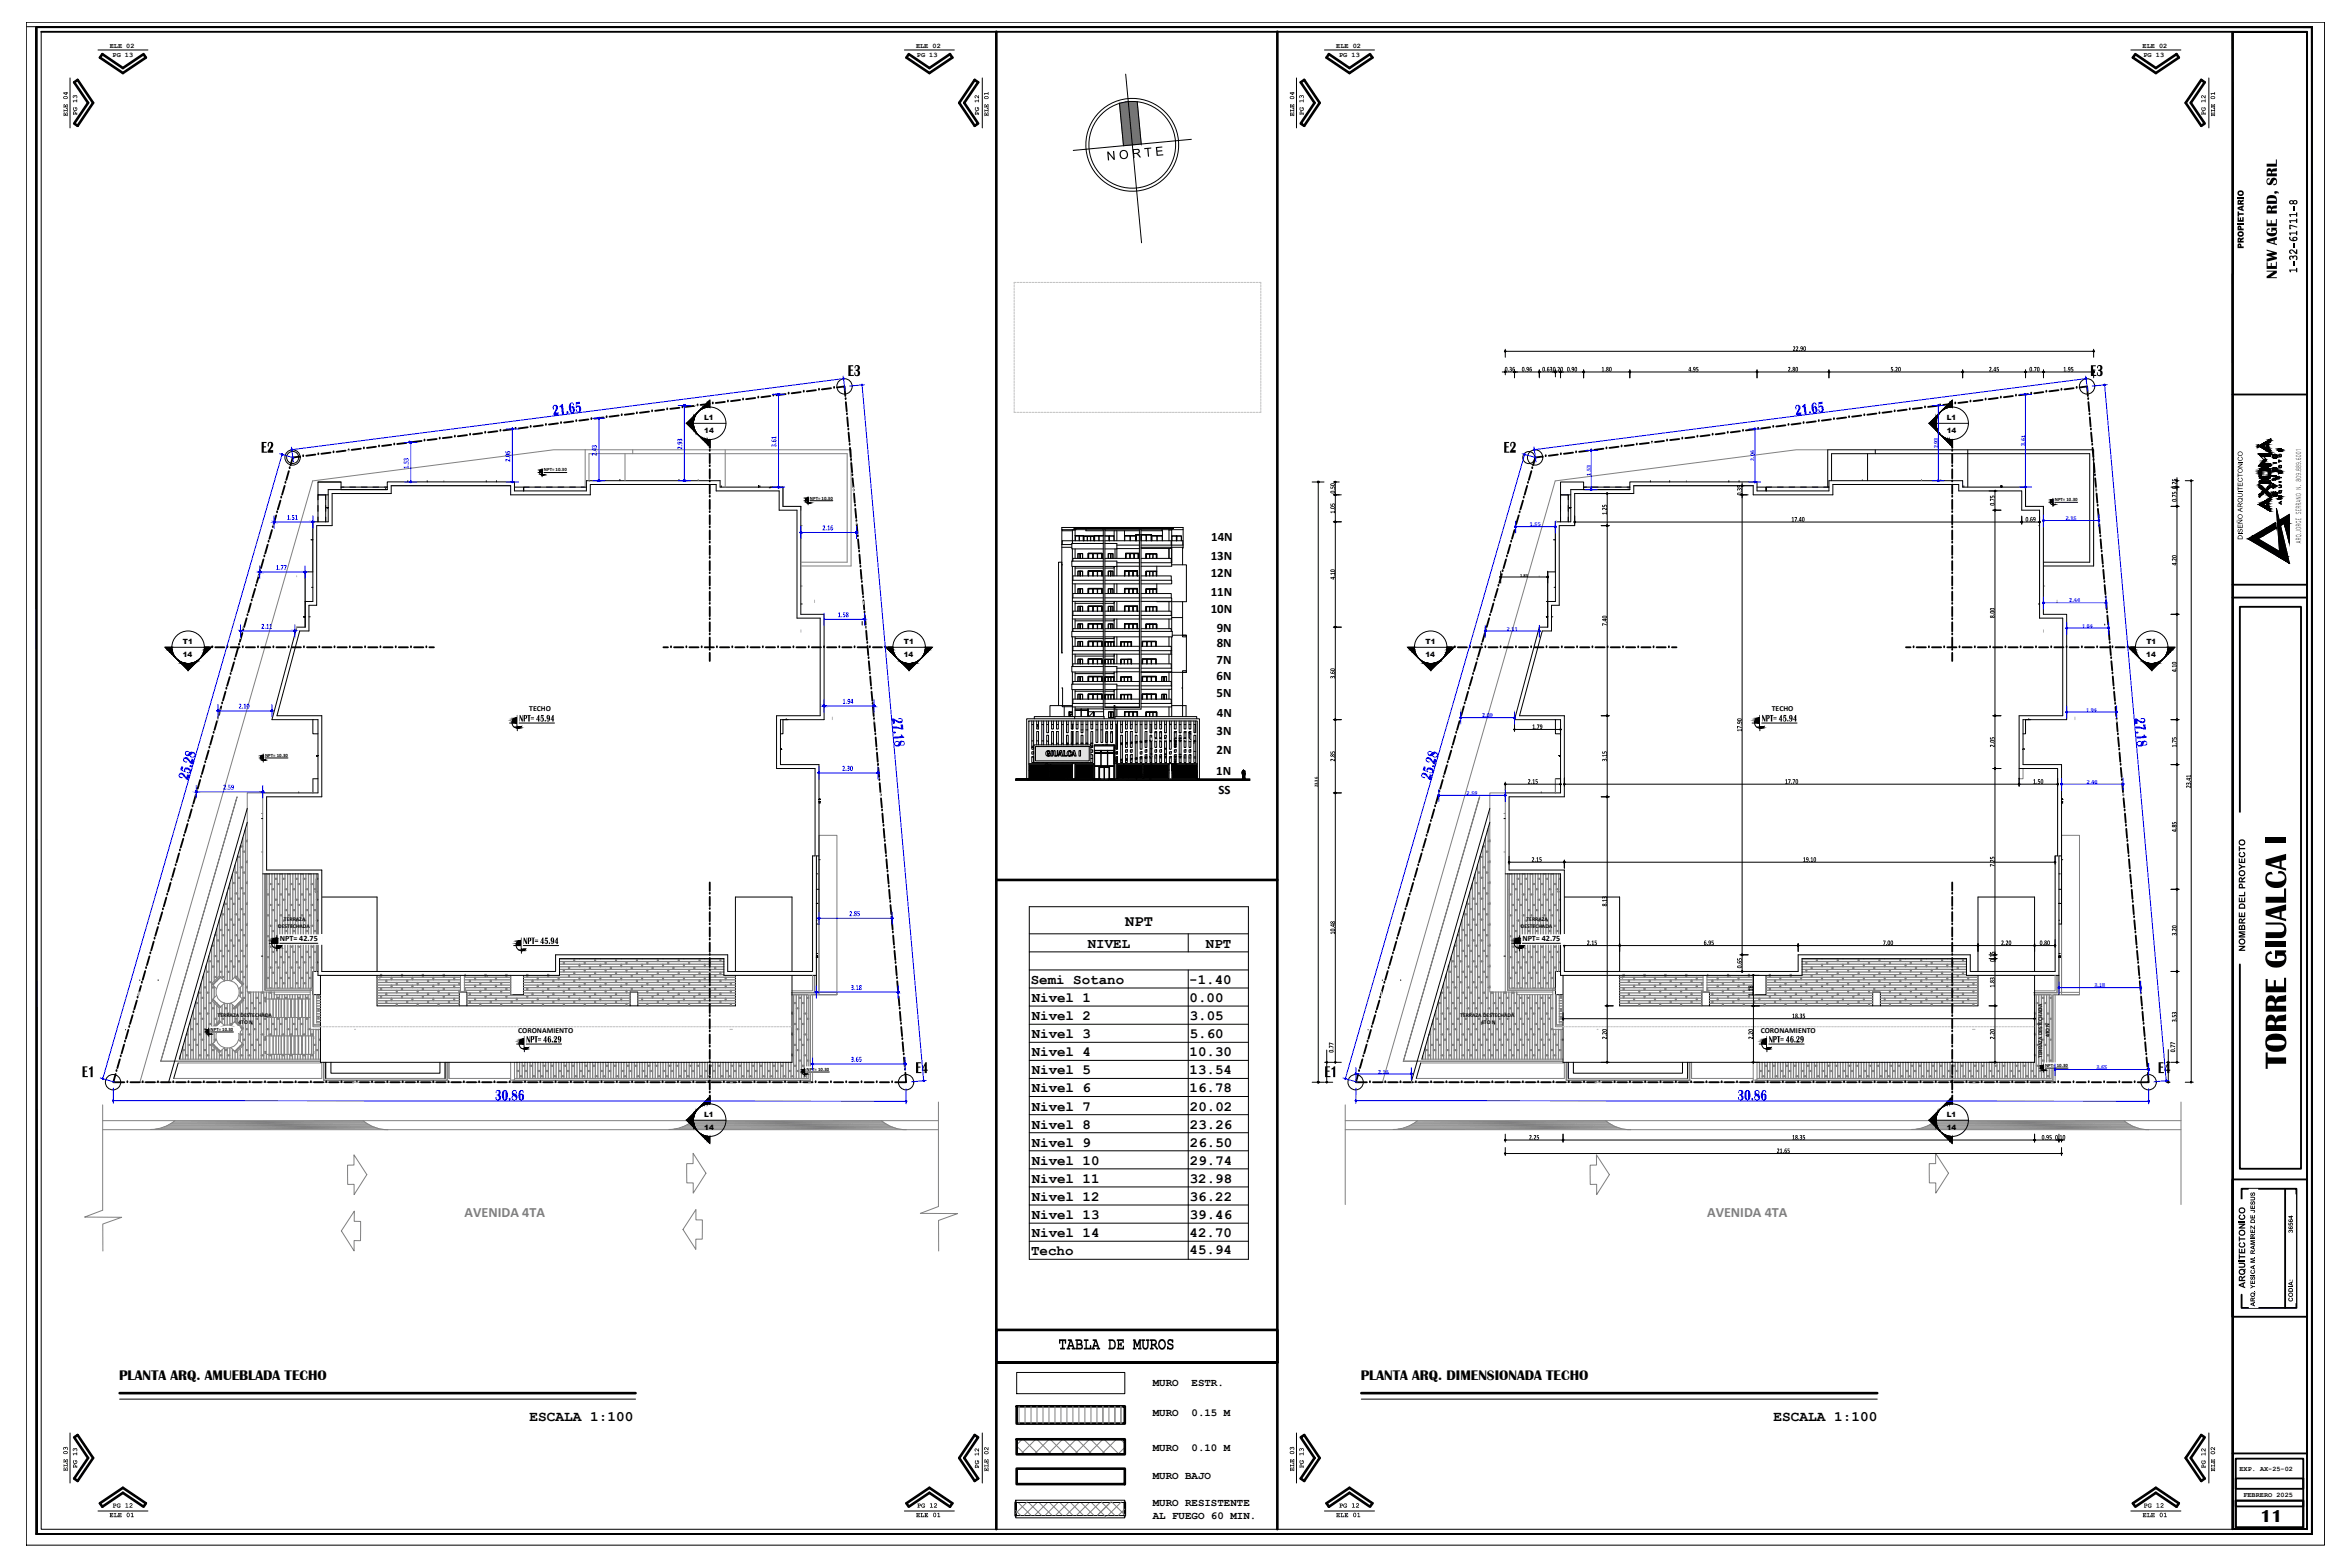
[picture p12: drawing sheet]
<svg xmlns="http://www.w3.org/2000/svg" width="914mm" height="610mm" viewBox="0 0 914 610" stroke-linecap="round" stroke-linejoin="round" font-family="sans-serif">
<defs><g id="words">
<text font-size="13.2" x="889.5" y="415.6" transform="rotate(-90 889.5 415.6)">TORRE GIUALCA I</text>
<text font-size="7.6" x="411.8" y="525">TABLA DE MUROS</text>
<text font-size="7" fill="#00f" x="329.8" y="146.3">E3</text>
<g font-size="7">
<text x="813.3" y="146.3">E3</text>
<text x="101.5" y="176.1">E2</text>
<text x="585" y="176.1">E2</text>
<text x="31.9" y="419">E1</text>
<text x="356.2" y="417.5">E4</text>
<text x="515.4" y="419">E1</text>
<text x="839.7" y="417.5">E4</text>
</g>
<text font-size="6.9" x="879.6" y="592">11</text>
<text font-size="6.6" x="885.9" y="108.6" transform="rotate(-90 885.9 108.6)">NEW AGE RD, SRL</text>
<g font-size="6.6" fill="#00f">
<text x="215.2" y="161.6" transform="rotate(-7 215.2 161.6)">21.65</text>
<text x="698.7" y="161.6" transform="rotate(-7 698.7 161.6)">21.65</text>
<text x="347.1" y="279.3" transform="rotate(85 347.1 279.3)">27.18</text>
<text x="830.6" y="279.3" transform="rotate(85 830.6 279.3)">27.18</text>
<text x="73.1" y="303.7" transform="rotate(-74 73.1 303.7)">25.28</text>
<text x="556.6" y="303.7" transform="rotate(-74 556.6 303.7)">25.28</text>
<text x="192.6" y="428.1">30.86</text>
<text x="676.1" y="428.1">30.86</text>
</g>
<text font-size="6" x="437.8" y="360.1">NPT</text>
<text font-size="5.7" x="893.9" y="106.3" transform="rotate(-90 893.9 106.3)">1-32-61711-8</text>
<g font-size="5.6">
<text x="46.3" y="536.8">PLANTA ARQ. AMUEBLADA TECHO</text>
<text x="529.5" y="536.8">PLANTA ARQ. DIMENSIONADA TECHO</text>
<text x="206" y="552.6">ESCALA 1:100</text>
<text x="690" y="552.6">ESCALA 1:100</text>
</g>
<g font-size="5.5">
<text x="423.2" y="368.7">NIVEL</text>
<text x="469.2" y="368.7">NPT</text>
<text x="401.1" y="382.8">Semi Sotano</text>
<text x="462.8" y="382.8">-1.40</text>
<text x="401.4" y="389.8">Nivel 1</text>
<text x="462.9" y="389.8">0.00</text>
<text x="401.4" y="396.8">Nivel 2</text>
<text x="462.9" y="396.8">3.05</text>
<text x="401.4" y="403.9">Nivel 3</text>
<text x="462.9" y="403.9">5.60</text>
<text x="401.4" y="410.9">Nivel 4</text>
<text x="462.9" y="410.9">10.30</text>
<text x="401.4" y="418">Nivel 5</text>
<text x="462.9" y="418">13.54</text>
<text x="401.4" y="425">Nivel 6</text>
<text x="462.9" y="425">16.78</text>
<text x="401.4" y="432">Nivel 7</text>
<text x="463" y="432">20.02</text>
<text x="401.4" y="439.1">Nivel 8</text>
<text x="463" y="439.1">23.26</text>
<text x="401.4" y="446.1">Nivel 9</text>
<text x="463" y="446.1">26.50</text>
<text x="401.4" y="453.1">Nivel 10</text>
<text x="463" y="453.1">29.74</text>
<text x="401.4" y="460.2">Nivel 11</text>
<text x="462.9" y="460.2">32.98</text>
<text x="401.4" y="467.2">Nivel 12</text>
<text x="462.9" y="467.2">36.22</text>
<text x="401.4" y="474.2">Nivel 13</text>
<text x="462.9" y="474.2">39.46</text>
<text x="401.4" y="481.3">Nivel 14</text>
<text x="462.9" y="481.3">42.70</text>
<text x="401.2" y="488.3">Techo</text>
<text x="462.9" y="488">45.94</text>
</g>
<g font-size="5.5" fill="#808080">
<text x="180.7" y="473.5">AVENIDA 4TA</text>
<text x="664.2" y="473.5">AVENIDA 4TA</text>
</g>
<text font-size="5.4" x="430.8" y="62.5" transform="rotate(-5 430.8 62.5)">N O R T E</text>
<g font-size="5">
<text x="471.3" y="210.6">14N</text>
<text x="471.1" y="218">13N</text>
<text x="471.1" y="224.3">12N</text>
<text x="471.1" y="231.7">11N</text>
<text x="471.1" y="238.5">10N</text>
<text x="473.4" y="245.9">9N</text>
<text x="473.4" y="251.8">8N</text>
<text x="473.4" y="258.1">7N</text>
<text x="473.4" y="264.7">6N</text>
<text x="473.4" y="271.2">5N</text>
<text x="473.5" y="278.8">4N</text>
<text x="473.4" y="286.1">3N</text>
<text x="473.4" y="293.5">2N</text>
<text x="473.2" y="301.5">1N</text>
<text x="474.1" y="308.9">SS</text>
</g>
<text font-size="4.7" x="873" y="96.7" transform="rotate(-90 873 96.7)">PROPIETARIO</text>
<g font-size="4.2">
<text x="202" y="280.7">NPT= 45.94</text>
<text x="685.5" y="280.7">NPT= 45.94</text>
<text x="203.6" y="367.3">NPT= 45.94</text>
<text x="204.8" y="405.6">NPT= 46.29</text>
<text x="688.2" y="405.6">NPT= 46.29</text>
<text x="448.5" y="539">MURO</text>
<text x="463.7" y="539">ESTR.</text>
<text x="448.5" y="551">MURO</text>
<text x="463.7" y="551">0.15 M</text>
<text x="448.5" y="564.5">MURO</text>
<text x="463.7" y="564.5">0.10 M</text>
<text x="448.5" y="575.4">MURO BAJO</text>
<text x="448.5" y="585.9">MURO RESISTENTE</text>
<text x="448.5" y="590.9">AL FUEGO 60 MIN.</text>
</g>
<g font-size="3.9">
<text x="895.4" y="211.4" transform="rotate(-90 895.4 211.4)">ARQ.JORGE SERRANO N. 809.889.6001</text>
<text x="873.6" y="370.2" transform="rotate(-90 873.6 370.2)">NOMBRE DEL PROYECTO</text>
<text x="873.6" y="501.2" transform="rotate(-90 873.6 501.2)">ARQUITECTONICO</text>
</g>
<g font-size="3.7" fill="#00f">
<text x="302.1" y="174" transform="rotate(-90 302.1 174)">3.61</text>
<text x="198.5" y="179.7" transform="rotate(-90 198.5 179.7)">2.06</text>
<text x="232.2" y="177.3" transform="rotate(-90 232.2 177.3)">2.43</text>
<text x="265.5" y="174.9" transform="rotate(-90 265.5 174.9)">2.93</text>
<text x="159" y="182.4" transform="rotate(-90 159 182.4)">1.53</text>
<text x="111.6" y="202.2">1.51</text>
<text x="320" y="206.3">2.16</text>
<text x="107.3" y="221.7">1.77</text>
<text x="101.7" y="244.7">2.11</text>
<text x="326" y="240.1">1.58</text>
<text x="92.8" y="275.7">2.10</text>
<text x="327.8" y="273.8">1.94</text>
<text x="327.6" y="299.9">2.30</text>
<text x="86.8" y="307.2">2.59</text>
<text x="330.4" y="356.4">2.85</text>
<text x="331.1" y="385.1">3.18</text>
<text x="331.1" y="413.1">3.65</text>
</g>
<g font-size="3.5">
<text x="697.6" y="136.5">22.90</text>
<text x="585.5" y="144.5">0.36</text>
<text x="592.1" y="144.5">0.96</text>
<text x="600.1" y="144.5">0.630.200.90</text>
<text x="623.1" y="144.5">1.80</text>
<text x="657" y="144.5">4.95</text>
<text x="695.6" y="144.5">2.80</text>
<text x="735.6" y="144.5">5.20</text>
<text x="773.9" y="144.5">2.45</text>
<text x="789.6" y="144.5">0.70</text>
<text x="802.8" y="144.5">1.95</text>
<text x="519.5" y="192" transform="rotate(-90 519.5 192)">0.50</text>
<text x="677.7" y="192.7" transform="rotate(-90 677.7 192.7)">0.35</text>
<text x="776.1" y="196.7" transform="rotate(-90 776.1 196.7)">0.75</text>
<text x="846.9" y="195.3" transform="rotate(-90 846.9 195.3)">0.750.25</text>
<text x="519.5" y="199.8" transform="rotate(-90 519.5 199.8)">1.05</text>
<text x="625.2" y="200.3" transform="rotate(-90 625.2 200.3)">1.25</text>
<text x="697" y="202.9">17.40</text>
<text x="788.1" y="202.9">0.69</text>
<text x="846.9" y="220" transform="rotate(-90 846.9 220)">4.20</text>
<text x="519.5" y="225.5" transform="rotate(-90 519.5 225.5)">4.10</text>
<text x="625.2" y="243.5" transform="rotate(-90 625.2 243.5)">7.40</text>
<text x="776.1" y="240.5" transform="rotate(-90 776.1 240.5)">8.00</text>
<text x="846.9" y="261.5" transform="rotate(-90 846.9 261.5)">4.10</text>
<text x="519.5" y="264" transform="rotate(-90 519.5 264)">3.60</text>
<text x="596.2" y="283.6">1.79</text>
<text x="677.7" y="284.6" transform="rotate(-90 677.7 284.6)">17.90</text>
<text x="776.1" y="290.7" transform="rotate(-90 776.1 290.7)">2.05</text>
<text x="846.9" y="290.8" transform="rotate(-90 846.9 290.8)">1.75</text>
<text x="519.5" y="296.2" transform="rotate(-90 519.5 296.2)">2.85</text>
<text x="625.2" y="296.2" transform="rotate(-90 625.2 296.2)">3.15</text>
<text x="594.4" y="304.9">2.15</text>
<text x="694.5" y="304.9">17.70</text>
<text x="791.1" y="304.9">1.50</text>
<text x="852.5" y="306.6" transform="rotate(-90 852.5 306.6)">23.41</text>
<text x="846.9" y="323.7" transform="rotate(-90 846.9 323.7)">4.85</text>
<text x="596" y="335.3">2.15</text>
<text x="701.5" y="335.3">19.10</text>
<text x="776.1" y="337.2" transform="rotate(-90 776.1 337.2)">7.25</text>
<text x="625.2" y="352.7" transform="rotate(-90 625.2 352.7)">8.13</text>
<text x="519.5" y="363.5" transform="rotate(-90 519.5 363.5)">10.48</text>
<text x="846.9" y="364" transform="rotate(-90 846.9 364)">3.20</text>
<text x="617.4" y="367.7">2.15</text>
<text x="662.9" y="367.7">6.95</text>
<text x="732.6" y="367.7">7.00</text>
<text x="778.6" y="367.7">2.20</text>
<text x="793.6" y="367.7">0.80</text>
<text x="677.7" y="376.7" transform="rotate(-90 677.7 376.7)">0.65</text>
<text x="776.1" y="374.2" transform="rotate(-90 776.1 374.2)">0.15</text>
<text x="682.1" y="387.4" transform="rotate(-90 682.1 387.4)">1.18</text>
<text x="776.1" y="384.2" transform="rotate(-90 776.1 384.2)">1.83</text>
<text x="697.3" y="396.1">18.35</text>
<text x="846.9" y="397.7" transform="rotate(-90 846.9 397.7)">3.53</text>
<text x="625.2" y="404.3" transform="rotate(-90 625.2 404.3)">2.20</text>
<text x="682.1" y="404.3" transform="rotate(-90 682.1 404.3)">2.20</text>
<text x="776.1" y="404.3" transform="rotate(-90 776.1 404.3)">2.20</text>
<text x="518.9" y="409.5" transform="rotate(-90 518.9 409.5)">0.77</text>
<text x="846.4" y="409.4" transform="rotate(-90 846.4 409.4)">0.77</text>
<text x="594.9" y="443.4">2.25</text>
<text x="697.3" y="443.4">18.35</text>
<text x="794.4" y="443.4">0.950.10</text>
<text x="691.3" y="448.6">21.65</text>
</g>
<g font-size="3.1">
<text x="108.9" y="366.2">NPT= 42.75</text>
<text x="592.4" y="366.2">NPT= 42.75</text>
</g>
<g font-size="3">
<text x="26.3" y="45.2" transform="rotate(-90 26.3 45.2)">ELE 04</text>
<text x="30" y="44.9" transform="rotate(-90 30 44.9)">PG 13</text>
<text x="380.9" y="44.9" transform="rotate(-90 380.9 44.9)">PG 12</text>
<text x="384.6" y="45.2" transform="rotate(-90 384.6 45.2)">ELE 01</text>
<text x="503.6" y="45.2" transform="rotate(-90 503.6 45.2)">ELE 04</text>
<text x="507.3" y="44.9" transform="rotate(-90 507.3 44.9)">PG 13</text>
<text x="858.2" y="44.9" transform="rotate(-90 858.2 44.9)">PG 12</text>
<text x="861.9" y="45.2" transform="rotate(-90 861.9 45.2)">ELE 01</text>
<text x="205.9" y="276.7">TECHO</text>
<text x="689.4" y="276.7">TECHO</text>
<text x="201.6" y="401.8">CORONAMIENTO</text>
<text x="685.1" y="401.8">CORONAMIENTO</text>
<text x="26.3" y="572.3" transform="rotate(-90 26.3 572.3)">ELE 03</text>
<text x="30" y="571.2" transform="rotate(-90 30 571.2)">PG 13</text>
<text x="380.9" y="571.3" transform="rotate(-90 380.9 571.3)">PG 12</text>
<text x="384.6" y="572.4" transform="rotate(-90 384.6 572.4)">ELE 02</text>
<text x="503.6" y="572.3" transform="rotate(-90 503.6 572.3)">ELE 03</text>
<text x="507.3" y="571.2" transform="rotate(-90 507.3 571.2)">PG 13</text>
<text x="858.2" y="571.3" transform="rotate(-90 858.2 571.3)">PG 12</text>
<text x="861.9" y="572.4" transform="rotate(-90 861.9 572.4)">ELE 02</text>
<text x="43.8" y="586.5">PG 12</text>
<text x="356.8" y="586.5">PG 12</text>
<text x="521" y="586.5">PG 12</text>
<text x="834" y="586.5">PG 12</text>
<text x="42.6" y="590.2">ELE 01</text>
<text x="356.4" y="590.2">ELE 01</text>
<text x="519.9" y="590.2">ELE 01</text>
<text x="833.7" y="590.2">ELE 01</text>
</g>
<text font-size="2.9" x="872.6" y="210" transform="rotate(-90 872.6 210)">DISEÑO ARQUITECTONICO</text>
<g font-size="2.8">
<text x="274" y="163.3">L1</text>
<text x="757.5" y="163.3">L1</text>
<text x="274.1" y="168.5">14</text>
<text x="757.5" y="168.5">14</text>
<text x="71.2" y="250.5">T1</text>
<text x="351.7" y="250.5">T1</text>
<text x="554.7" y="250.5">T1</text>
<text x="835.2" y="250.5">T1</text>
<text x="71.1" y="255.7">14</text>
<text x="351.6" y="255.7">14</text>
<text x="554.6" y="255.7">14</text>
<text x="835.1" y="255.7">14</text>
<text x="274" y="434.4">L1</text>
<text x="757.5" y="434.4">L1</text>
<text x="274.1" y="439.6">14</text>
<text x="757.5" y="439.6">14</text>
<text x="892.2" y="476.6" transform="rotate(-90 892.2 476.6)">36564</text>
<text x="877.4" y="508.2" transform="rotate(-90 877.4 508.2)">ARQ. YESICA M. RAMIREZ DE JESUS</text>
<text x="892.2" y="506.4" transform="rotate(-90 892.2 506.4)">CODIA:</text>
</g>
<g font-size="2.7">
<text x="42.7" y="18.5">ELE 02</text>
<text x="43.8" y="22.2">PG 13</text>
<text x="356.4" y="18.5">ELE 02</text>
<text x="356.8" y="22.2">PG 13</text>
<text x="519.9" y="18.5">ELE 02</text>
<text x="521.1" y="22.2">PG 13</text>
<text x="833.7" y="18.5">ELE 02</text>
<text x="834" y="22.2">PG 13</text>
<text x="871.4" y="572.4">EXP. AX-25-02</text>
<text x="872.9" y="582.2">FEBRERO 2025</text>
</g>
<g font-size="2.4" fill="#00f">
<text x="788" y="173.6" transform="rotate(-90 788 173.6)">3.61</text>
<text x="682.7" y="179.3" transform="rotate(-90 682.7 179.3)">2.06</text>
<text x="754.1" y="174.5" transform="rotate(-90 754.1 174.5)">2.93</text>
<text x="619" y="185" transform="rotate(-90 619 185)">1.53</text>
<text x="803.8" y="202.4">2.15</text>
<text x="595.3" y="204.8">1.55</text>
<text x="805.2" y="234.4">2.44</text>
<text x="586.3" y="245.4">2.11</text>
<text x="810.2" y="244.2">1.64</text>
<text x="576.7" y="279.1">2.09</text>
<text x="811.7" y="276.9">1.94</text>
<text x="812" y="304.9">2.40</text>
<text x="570.7" y="309.3">2.59</text>
<text x="814.9" y="384.1">3.18</text>
<text x="536.2" y="417.6">2.16</text>
<text x="815.7" y="415.9">3.65</text>
</g>
<g font-size="2.2">
<text x="110.5" y="358.3">TERRAZA</text>
<text x="594" y="358.3">TERRAZA</text>
<text x="108.3" y="361">DESTECHADA</text>
<text x="591.8" y="361">DESTECHADA</text>
<text x="84.7" y="395.4">TERRAZA DESTECHADA</text>
<text x="568.2" y="395.4">TERRAZA DESTECHADA</text>
<text x="92.8" y="398.2">4TO N</text>
<text x="576.3" y="398.2">4TO N</text>
<text x="797.4" y="403.5" transform="rotate(-90 797.4 403.5)">4TO N</text>
<text x="794.7" y="411.7" transform="rotate(-90 794.7 411.7)">TERRAZA DESTECHADA</text>
</g>
<g font-size="1.9">
<text x="211.7" y="183.4">NPT= 10.30</text>
<text x="315.2" y="194.3">NPT= 10.30</text>
<text x="799.5" y="194.9">NPT= 10.30</text>
<text x="103.2" y="294.4">NPT= 10.30</text>
<text x="81.9" y="401">NPT= 10.30</text>
<text x="313.8" y="416.6">NPT= 10.30</text>
<text x="795.8" y="415.1">NPT= 10.30</text>
</g>
<g font-size="1.8">
<text x="591.5" y="224.3">1.83</text>
<text x="512.8" y="306.3" transform="rotate(-90 512.8 306.3)">23.36</text>
</g>
</g></defs>
<!-- layer: 0 -->
<g fill="none" stroke="#000" stroke-width=".39">
<path d="M10.3 10.4h3.7M400.5 352.7v137.2M485.8 352.7v137.2"/>
<circle cx="113.9" cy="178" r="2.35"/>
<circle cx="594.9" cy="178" r="2.35"/>
</g>
<!-- layer: G-IMPT -->
<g fill="#000" stroke="#000" stroke-width=".39">
<path d="M878.9 176.6h4.9zM878.6 173.8l.2-.2zM879.5 177.4h1.1zM880.1 172.8h1.6zM881.3 178.2l.6 .7zM880.9 179l1-.1zM882 175.2h1.5zM883.1 175.9h.4zM883.3 171h.2zM884.6 178.2h1.1zM884.8 178.3h.7zM884.9 178.3h.2z"/>
<path d="M884.9 178h.4zM885.1 178.3h.3zM886.7 174.8h.2zM887.1 175.3h.2zM887.1 174.8h.2zM887.4 175.6h.2zM887.5 175.5h.2zM887.5 175.4h.2zM880.6 180.5h.2zM881.3 181.2h2.1zM881.4 181.2h2zM881.5 194.8l.2-.1z"/>
<path d="M881.9 198h1.5zM881.8 186.4h.3zM882 194.5l.4-.2zM882.7 183.3h.8zM882.4 194.3l.4-.3zM882.7 194.9h.2zM882.8 194l.3-.1zM883.1 193.9l.2-.2zM883 180.5h.4zM883.3 187.2h.2zM883.2 188.8h.3zM883.7 188h.3z"/>
<path d="M883.8 188h.2zM884.4 185.3h1.5zM884.5 192.8h.7zM884.4 186.6h.2zM884.5 183.4h1.1zM884.6 182h1.1zM884.6 192.9l.4 .1zM884.6 192.9h.4zM884.6 186.3h.5zM884.7 182h.9zM884.6 191.6h.2zM884.8 183.1h.3z"/>
<path d="M885 189.2h.8zM885.1 183.4h.5zM885.3 191.5h.3zM885.5 192.8h.3zM885.6 185.5h.3zM885.6 183.1h.3zM886.7 184.2h.2zM886.7 183.1h.2zM886.6 194h.6zM887.3 194h.3zM887.3 193.8h.3zM874.7 209.6l2-1.1 1.9 1.1z"/>
<path d="M881.7 205.5h3.9l-5 3zM884.9 203.6l.6-.3v.3zM887.2 203.6h1.6l-1.4 .8zM888.8 203.6h2v6zM886.9 202.5l3.9-2.4v2.4z"/>
<path d="M14 10.7l.4 585.9v-585.9zM14 10.7l.4 585.9h-.4z"/>
<path d="M868.6 12.6l.4 93.9v-93.9zM868.6 12.6l.4 93.9h-.4z"/>
<path d="M868.6 12.4l29.1 .2v-.2zM868.6 12.4l29.1 .2h-29.1z"/>
<path d="M897.5 12.6l.2 93.7v-93.7zM897.5 12.6l.2 93.7h-.2z"/>
<path d="M14 10.4l885.7 .3v-.3zM14 10.4l885.7 .3h-885.7z"/>
<path d="M899.4 10.7l.3 585.9v-585.9zM899.4 10.7l.3 585.9h-.3z"/>
<path d="M868.6 106.5l.4 488.2v-488.2zM868.6 106.5l.4 488.2h-.4z"/>
<path d="M897.5 106.3l.2 488.4v-488.4zM897.5 106.3l.2 488.4h-.2z"/>
<path d="M878.7 173.2l.3 .1zM878.7 173.2l.3 .1z"/>
<path d="M878.9 176.6h4.8zM878.9 176.6h4.8z"/>
<path d="M878.7 173.3h.3zM878.7 173.3h.3z"/>
<path d="M878.7 173.3l.3 .1zM878.7 173.3l.3 .1z"/>
<path d="M878.8 173.4h.2zM878.8 173.4h.2z"/>
<path d="M879 173.5h1.5zM879 173.5h1.5z"/>
<path d="M878.8 176.6h.3zM878.8 176.6h.3z"/>
<path d="M879.5 177.4h1.1zM879.6 177.4h1l-.7 .4z"/>
<path d="M879 173.5h1.5zM879 173.5h1.5z"/>
<path d="M879 173.5h1.5zM879 173.5h1.5z"/>
<path d="M879.1 173.5h1.5zM879 173.5h1.5z"/>
<path d="M879 173.5h1.6zM879 173.5h1.6z"/>
<path d="M879 173.5l1.7 .1zM879 173.5l1.7 .1zM879.1 173.6h1.6zM879.1 173.6h1.6z"/>
<path d="M880.6 174.4h1.5zM880.6 174.4h1.5z"/>
<path d="M879.1 173.4h1.5zM879.1 173.4l1.5 .1z"/>
<path d="M879.1 173.6h1.6zM879.1 173.6h1.6z"/>
<path d="M879.2 173.4h1.5zM879.2 173.4h1.4z"/>
<path d="M879.2 173.6l1.7 .1zM879.2 173.6l1.7 .1z"/>
<path d="M879.3 173.3h1.6zM879.2 173.4h1.5z"/>
<path d="M879.3 173.7l1.7 .1zM879.3 173.7l1.7 .1z"/>
<path d="M879.3 173.3h1.6zM879.3 173.3h1.6z"/>
<path d="M879.5 173.8l1.7 .1zM879.5 173.8l1.7 .1z"/>
<path d="M879.5 173.2h1.6zM879.3 173.3h1.6z"/>
<path d="M880.1 179.8l.8 .3 .3-.3zM880.1 179.8l.8 .3h-1z"/>
<path d="M880.2 179.7h1zM880.2 179.7l1 .1z"/>
<path d="M879.7 173.9l1.8 .1zM879.7 173.9l1.8 .1z"/>
<path d="M880.3 179.6h1.1zM880.3 179.6l.9 .1z"/>
<path d="M879.8 173h1.6zM879.5 173.2h1.6zM879.5 173.2h1.6zM879.5 173.2h1.6z"/>
<path d="M879.9 174l1.8 .2zM879.9 174l1.8 .2z"/>
<path d="M880.5 179.4l.9 .2 .1-.2zM880.5 179.4l.9 .2h-1.1z"/>
<path d="M880.6 179.3h1zM880.6 179.3l.9 .1z"/>
<path d="M880.6 179.2h1.1zM880.6 179.2l1 .1z"/>
<path d="M880.1 172.8h1.6zM879.8 173h1.6z"/>
<path d="M880.1 174.2l1.7 .1zM880.1 174.2l1.7 .1z"/>
<path d="M880.8 179.1h1zM880.8 179.1l.9 .1z"/>
<path d="M880.9 179h.9zM880.9 179l.9 .1z"/>
<path d="M880.3 174.3h1.6zM880.3 174.3h1.6z"/>
<path d="M880.9 179h1zM880.9 179h.9z"/>
<path d="M880.3 172.7h1.6zM880.1 172.8h1.6zM880.1 172.8h1.6z"/>
<path d="M880.4 174.3l1.7 .1zM880.4 174.3l1.7 .1z"/>
<path d="M880.4 172.6h1.6zM880.4 172.6l1.5 .1z"/>
<path d="M882 173.5h.7zM882 173.5h.7z"/>
<path d="M880.5 172.6h1.5zM880.4 172.6h1.6z"/>
<path d="M882 172.6h.7zM882 172.6h.7z"/>
<path d="M880.7 172.5h1.4zM880.7 172.5h1.4z"/>
<path d="M880.7 172.5h1.4zM880.5 172.6h1.5z"/>
<path d="M880.6 174.4h1.5zM880.6 174.4h1.5z"/>
<path d="M882.1 174.4h.6zM882.1 174.4h.6z"/>
<path d="M880.6 174.4l1.6 .1zM880.6 174.4l1.6 .1z"/>
<path d="M882.2 174.5h.5zM882.2 174.5h.5z"/>
<path d="M880.7 174.5h1.5zM880.7 174.5h1.5z"/>
<path d="M880.9 172.4h1.3zM880.7 172.5h1.4z"/>
<path d="M881 172.3h1.3zM880.9 172.4h1.3z"/>
<path d="M882.3 172.4h.4zM882.3 172.4h.4z"/>
<path d="M881.1 172.2l1.6 .1zM881.1 172.2l1.6 .1zM881 172.3h1.7zM881 172.3h1.7zM882.3 172.3h.4zM882.3 172.3h.4z"/>
<path d="M882.3 172.3l.4 .1zM882.3 172.3l.4 .1z"/>
<path d="M882.3 172.4h.4zM882.3 172.4h.4z"/>
<path d="M882.3 172.4h.4zM882.3 172.4h.4z"/>
<path d="M882.3 172.4l.4 .1zM882.3 172.4l.4 .1z"/>
<path d="M882.2 172.5l.5 .1zM882.1 172.6h.6z"/>
<path d="M882.1 172.6h.6zM882 172.6h.7z"/>
<path d="M882 172.6h.7zM882 172.6h.7z"/>
<path d="M882 172.6l.7 .2zM882 172.6l.7 .2z"/>
<path d="M882 172.8l.7 .1zM882 172.8l.7 .1z"/>
<path d="M882 172.9l.7 .1zM882 172.9l.7 .1z"/>
<path d="M882 173l.7 .5v-.5zM882 173l.7 .5h-.7z"/>
<path d="M882 173.5l.7 .5v-.5zM882 173.5l.7 .5h-.7z"/>
<path d="M882 174l.7 .2v-.2zM882 174l.7 .2z"/>
<path d="M882 174.2l.7 .1zM882 174.2l.7 .1z"/>
<path d="M882 174.3l.7 .1zM882 174.3l.7 .1z"/>
<path d="M882.1 174.4h.6zM882.1 174.4h.6z"/>
<path d="M882.1 174.4l.6 .1zM882.1 174.4l.6 .1z"/>
<path d="M882.2 174.5h.5zM882.2 174.5h.5z"/>
<path d="M880.7 174.5l2 .1zM880.7 174.5l2 .1z"/>
<path d="M880.8 174.6l1.9 .1zM880.8 174.6l1.9 .1z"/>
<path d="M881 174.7l1.7 .1zM881 174.7l1.7 .1z"/>
<path d="M881.2 174.8h1.5zM881.2 174.8h1.5z"/>
<path d="M881.2 174.8l1.6 .1zM881.2 174.8l1.6 .1z"/>
<path d="M881.2 172.2h1.6zM881.2 172.2h1.6z"/>
<path d="M881.2 172.2h1.6zM881.2 172.2h1.6z"/>
<path d="M881.2 172.2h1.6zM881.1 172.2h1.6z"/>
<path d="M881.3 174.9h1.8zM881.3 174.9h1.8z"/>
<path d="M881.3 172.1h1.6zM881.2 172.2h1.6z"/>
<path d="M881.4 172.1h1.5zM881.4 172.1h1.5z"/>
<path d="M881.5 172h1.6zM881.4 172.1h1.5z"/>
<path d="M881.5 174.9l1.8 .2zM881.5 174.9l1.8 .2z"/>
<path d="M881.7 171.9h1.6zM881.7 171.9h1.6z"/>
<path d="M881.7 171.9h1.6zM881.5 172h1.6z"/>
<path d="M881.7 175.1h1.6zM881.7 175.1h1.6z"/>
<path d="M881.7 175.1l1.7 .1zM881.7 175.1l1.7 .1z"/>
<path d="M881.8 171.8h1.6zM881.8 171.8l1.5 .1z"/>
<path d="M881.8 171.8h1.6zM881.8 171.8h1.6z"/>
<path d="M881.9 175.2h1.6zM881.9 175.2h1.6zM882 175.2h1.5z"/>
<path d="M879 176.8h4.5zM879 176.8h4.5z"/>
<path d="M879.1 176.8l4.4 .1zM879.1 176.8l4.4 .1z"/>
<path d="M879.1 176.9l4.4 .2zM879.1 176.9l4.4 .2z"/>
<path d="M879.2 177.1l4.3 .1zM879.2 177.1l4.3 .1z"/>
<path d="M879.4 177.2l4.1 .1zM879.4 177.2l4.1 .1z"/>
<path d="M879.5 177.3h4zM879.5 177.3h4z"/>
<path d="M879.5 177.3l4 .1zM879.5 177.3l4 .1z"/>
<path d="M883.3 171l.2 .1zM883.1 171.1h.4zM883.1 171.1h.4zM883.1 171.1h.4z"/>
<path d="M883.1 171.1l.4 .1zM882.9 171.2h.6z"/>
<path d="M882.9 171.2l.6 .2zM882.6 171.4h.9z"/>
<path d="M882.6 171.4h.9zM882.6 171.4h.9z"/>
<path d="M882.6 171.4l.9 .1zM882.3 171.5h1.2z"/>
<path d="M882.3 171.5l1.2 .2zM882.1 171.7h1.4z"/>
<path d="M882.1 171.7l1.4 .1zM882 171.8h1.5z"/>
<path d="M882 171.8h1.5zM881.9 171.8h1.6z"/>
<path d="M881.9 171.8h1.6zM881.8 171.8h1.6z"/>
<path d="M882 175.2l1.5 .1zM882 175.2l1.5 .1z"/>
<path d="M882.1 175.3l1.4 .1zM882.1 175.3l1.4 .1z"/>
<path d="M882.2 175.4h1.3zM882.2 175.4h1.3z"/>
<path d="M882.3 175.4l1.2 .2zM882.3 175.4l1.2 .2z"/>
<path d="M882.6 175.6l.9 .2v-.2zM882.6 175.6l.9 .2z"/>
<path d="M882.9 175.8l.6 .1zM882.9 175.8l.6 .1zM883.1 175.9h.4z"/>
<path d="M883.1 175.9l.4 .1zM883.1 175.9l.4 .1z"/>
<path d="M883.2 176h.3zM883.2 176h.3z"/>
<path d="M883.3 176h.2zM883.3 176h.2z"/>
<path d="M878.8 176.6h4.8zM878.8 176.6h4.8z"/>
<path d="M878.9 176.7h4.8zM878.9 176.7l4.6 .1z"/>
<path d="M878.8 176.6h4.9zM878.8 176.6h4.9z"/>
<path d="M878.8 176.6h4.9zM878.8 176.6h4.9z"/>
<path d="M878.9 176.6h4.8zM878.9 176.6l4.8 .1z"/>
<path d="M878.9 176.6h4.9zM878.9 176.6h4.9zM878.9 176.6h4.8z"/>
<path d="M884.5 178h1.4zM884.5 178h1.4z"/>
<path d="M884.4 177.2l.3 .2zM884.4 177.2l.3 .2zM884.4 177.4h.3zM884.4 177.4h.3z"/>
<path d="M884.4 177.4l.3 .4v-.4zM884.4 177.4l.3 .4h-.3z"/>
<path d="M884.4 177.8h.3zM884.4 177.8h.3z"/>
<path d="M884.4 177.8l.3 .1zM884.4 177.8l.3 .1zM884.4 177.9h.3zM884.4 177.9h.3z"/>
<path d="M884.4 177.9l.4 .1zM884.4 177.9l.4 .1z"/>
<path d="M884.4 177.1l.3 .1zM884.4 177.1l.3 .1z"/>
<path d="M884.4 177.2h.3zM884.4 177.2h.3z"/>
<path d="M884.4 178h.5zM884.4 178h.5z"/>
<path d="M884.5 177.1h.3zM884.5 177.1h.5z"/>
<path d="M884.5 177.1h.3zM884.5 177.1h.2z"/>
<path d="M884.5 177.1h.5zM884.5 177.1h.7z"/>
<path d="M884.9 176.8h.2zM884.9 176.8h.2z"/>
<path d="M884.9 176.8h.4zM884.8 176.8h.5z"/>
<path d="M885.1 178.3h.3zM885.2 178.3h.2z"/>
<path d="M884.8 176.8h.7zM884.8 176.8h.7zM884.8 176.8h.7zM884.8 176.8h.7z"/>
<path d="M884.8 176.8h.8zM884.6 176.8h1z"/>
<path d="M884.8 178.3h.7zM884.8 178.3h.6z"/>
<path d="M884.6 176.8l1.2 .1zM884.6 176.8l1.2 .1z"/>
<path d="M884.6 178.2h1.1zM884.6 178.2l.9 .1zM884.8 178.3h.7z"/>
<path d="M884.5 176.9l1.3 .1zM884.5 177h1.3z"/>
<path d="M884.5 177l1.4 .1zM884.5 177l1.4 .1z"/>
<path d="M884.5 178.1h1.3zM884.5 178.1l1.2 .1zM884.6 178.2h1.1z"/>
<path d="M885.2 177.1h.7zM885.2 177.1h.7z"/>
<path d="M885.2 177.1h.7zM885.2 177.1h.7z"/>
<path d="M885.5 177.1h.4zM885.5 177.1h.4z"/>
<path d="M885.6 177.1l.3 .1zM885.6 177.1l.3 .1z"/>
<path d="M885.6 178h.3zM885.5 178h.4z"/>
<path d="M885.5 178h.4zM885.3 178h.6z"/>
<path d="M884.5 178h1.4zM884.5 178l1.3 .1z"/>
<path d="M885.6 177.2l.3 .1zM885.6 177.2l.3 .1z"/>
<path d="M885.6 177.3l.3 .3zM885.6 177.3l.3 .3z"/>
<path d="M885.6 177.6l.3 .1zM885.6 177.6l.3 .1z"/>
<path d="M885.6 177.7l.3 .1zM885.6 177.7l.3 .1z"/>
<path d="M885.6 177.8l.3 .1zM885.6 177.8l.3 .1z"/>
<path d="M885.6 177.9h.3zM885.6 177.9h.3z"/>
<path d="M885.6 177.9h.3zM885.6 177.9l.3 .1z"/>
<path d="M886.7 175h.2zM886.7 175h.2z"/>
<path d="M886.7 175l.2 .2zM886.7 175l.2 .2z"/>
<path d="M886.7 175.2h.2zM886.7 175.2h.2z"/>
<path d="M886.7 175.2l.2 .1zM886.7 175.2l.2 .1z"/>
<path d="M886.7 175.3l.2 .1zM886.7 175.3l.2 .1z"/>
<path d="M886.7 175.4h.2zM886.7 175.4h.2z"/>
<path d="M886.7 175.4h.3zM886.7 175.4h.3z"/>
<path d="M886.8 175.6h.3zM886.8 175.6h.2z"/>
<path d="M886.8 175.6h.4zM886.8 175.6h.3z"/>
<path d="M887 175.4h.3zM887 175.4h.3z"/>
<path d="M886.7 175.4l.6 .1zM886.7 175.4l.6 .1z"/>
<path d="M886.7 175.5h.6zM886.7 175.5l.5 .1zM886.8 175.6h.4zM886.8 175.6h.4z"/>
<path d="M887.1 174.9l.2 .2zM887.1 174.9l.2 .2z"/>
<path d="M887.1 175.1l.2 .1zM887.1 175.1l.2 .1z"/>
<path d="M887.1 175.3l.2 .1zM887.1 175.3l.2 .1zM887.1 175.4h.2zM887.1 175.4h.2z"/>
<path d="M887.1 175.4h.2zM887 175.4h.3z"/>
<path d="M887.1 174.8h.2zM887.1 174.8h.2z"/>
<path d="M887.2 174.8h.2zM887.1 174.8h.2z"/>
<path d="M887.3 174.6h.3zM887.2 174.6h.4z"/>
<path d="M887.2 174.6l.4 .1zM887.2 174.6l.4 .1z"/>
<path d="M887.2 174.7h.5zM887.2 174.7h.5z"/>
<path d="M887.2 174.7l.5 .1zM887.2 174.7l.5 .1z"/>
<path d="M887.4 174.8h.3zM887.4 174.8h.3zM887.5 174.8h.2zM887.5 174.8h.2z"/>
<path d="M887.5 174.8l.2 .1zM887.5 174.8l.2 .1z"/>
<path d="M887.5 175.4h.2zM887.5 175.4h.2z"/>
<path d="M879 196.3h1.5zM879 196.3h1.5z"/>
<path d="M879.1 189.6h1.2zM879.1 189.6h1.2z"/>
<path d="M879.1 185.2h.8zM879.1 185.2h.8z"/>
<path d="M879.2 189.6h1.1zM879.2 189.6h1.1z"/>
<path d="M879.2 189.6h1.1zM879.2 189.6h1.1z"/>
<path d="M879.2 187.2h4.3zM879.2 187.2h4.3z"/>
<path d="M879.1 188.7h.2zM879.1 188.7h.2z"/>
<path d="M879.2 185.6h1.1zM879.2 185.6h1.1z"/>
<path d="M879.2 185.6h1.1zM879.2 185.6h1.1z"/>
<path d="M879.1 188.7l.4 .2zM879.1 188.7l.4 .2z"/>
<path d="M879.2 187.2h.2zM879.2 187.2h.2z"/>
<path d="M879.1 193.1h.4zM879.1 193.1l.2 .1z"/>
<path d="M879.1 188.9l.7 .2zM879.1 188.9l.7 .2h-.7z"/>
<path d="M879.5 180.5h1zM879.5 180.5h1z"/>
<path d="M879.5 180.5h4zM879.5 180.5h4z"/>
<path d="M879.1 189.1l.7 .1zM879.1 189.1l.7 .1z"/>
<path d="M879.1 189.2l1 .2zM879.1 189.2l1 .2h-1z"/>
<path d="M879.1 183.2l.8 .2zM879.1 183.2l.8 .2z"/>
<path d="M879.1 183.4l.8 .1zM879.1 183.4l.8 .1z"/>
<path d="M879.1 183.5l.8 .1zM879.1 183.5l.8 .1z"/>
<path d="M879.1 183.6l.8 .1zM879.1 183.6l.8 .1z"/>
<path d="M879.1 183.7l.8 .3v-.3zM879.1 183.7l.8 .3h-.8z"/>
<path d="M879.1 184l.8 .2v-.2zM879.1 184l.8 .2h-.8z"/>
<path d="M879.1 184.2l.8 .2zM879.1 184.2l.8 .2z"/>
<path d="M879.1 184.4l.8 .1zM879.1 184.4l.8 .1z"/>
<path d="M879.1 184.5l.8 .2v-.2zM879.1 184.5l.8 .2h-.8z"/>
<path d="M879.1 184.7l.8 .1zM879.1 184.7l.8 .1z"/>
<path d="M879.1 184.8l.8 .1zM879.1 184.8l.8 .1z"/>
<path d="M879.1 184.9l.8 .1zM879.1 184.9l.8 .1zM879.1 185h.8zM879.1 185h.8z"/>
<path d="M879.1 185l.8 .1zM879.1 185l.8 .1z"/>
<path d="M879.1 185.1l.8 .1zM879.1 185.1l.8 .1z"/>
<path d="M879.1 185.2h.8zM879.1 185.2h.8z"/>
<path d="M879.1 185.2l.8 .1zM879.1 185.2l.8 .1zM879.1 185.3h.8zM879.1 185.3h.8z"/>
<path d="M879.1 183.1h.8zM879.1 183.1l.8 .1z"/>
<path d="M879.1 185.3l.9 .1zM879.1 185.3l.9 .1z"/>
<path d="M879.1 185.4h.9zM879.1 185.4h.9z"/>
<path d="M879.1 185.4l1 .1zM879.1 185.4l1 .1z"/>
<path d="M879.1 192.5l.4 .6 .6-.6zM879.1 192.5l.4 .6h-.4z"/>
<path d="M879.2 182.9h.9zM879.2 182.9l.7 .2zM879.1 183.1h.8zM879.1 183.1h.8z"/>
<path d="M879.2 185.5l.9 .1zM879.2 185.5l.9 .1z"/>
<path d="M879.1 189.4l1.2 .2zM879.1 189.4l1.2 .2z"/>
<path d="M879.2 185.6h1.1zM879.2 185.6h1.1z"/>
<path d="M879.1 192.5h1.1zM879.1 192.5h1z"/>
<path d="M879.1 192.4h1.1zM879.1 192.4l1.1 .1z"/>
<path d="M879.2 182.9h1zM879.2 182.9h.9z"/>
<path d="M879.1 192.4h1.2zM879.1 192.4h1.1z"/>
<path d="M879.2 185.6h1.1zM879.2 185.6h1.1z"/>
<path d="M879.1 192.3h1.2zM879.1 192.3l1.2 .1zM879.1 192.4h1.2zM879.1 192.4h1.2z"/>
<path d="M879.2 185.6h1.1zM879.2 185.6h1.1z"/>
<path d="M879.1 189.6h1.2zM879.1 189.6h1.2z"/>
<path d="M879.2 189.6l1.2 .1zM879.2 189.6l1.2 .1z"/>
<path d="M879.2 182.8h1.1zM879.2 182.8h1.2z"/>
<path d="M879.2 182.8h1.1zM879.2 182.8l1 .1z"/>
<path d="M880.3 185.6h3.1zM880.3 185.6h3.1z"/>
<path d="M879.2 192.2h1.2zM879.2 192.2l1.1 .1z"/>
<path d="M879.2 189.7l1.4 .1zM879.2 189.7l1.4 .1z"/>
<path d="M879.5 180.5h1zM879.5 180.5h1z"/>
<path d="M879.5 180.5h1zM879.5 180.5h1.1z"/>
<path d="M880.5 180.5h2.9zM880.5 180.5h2.9z"/>
<path d="M880.5 180.5h2.9zM880.5 180.5h2.9z"/>
<path d="M880.3 182h.3zM880.3 182h.3z"/>
<path d="M879 196.3h1.5zM879 196.3h1.5z"/>
<path d="M879 196.3h1.5zM879 196.3h1.5z"/>
<path d="M879.4 192.1h1.2zM879.2 192.2h1.2z"/>
<path d="M879 196.2h1.6zM879 196.3h1.5z"/>
<path d="M879.4 189.8l1.4 .2zM879.4 189.8l1.4 .2zM879.6 190h1.2zM879.6 190h1.2z"/>
<path d="M879 196.3h1.6zM879 196.3h1.6z"/>
<path d="M879 196.3l1.7 .1zM879 196.3l1.7 .1z"/>
<path d="M879.6 180.4h1zM879.6 180.4l1 .1z"/>
<path d="M880.7 191h1.2zM880.7 191h1.2z"/>
<path d="M879.1 196.2h1.6zM879 196.2h1.6z"/>
<path d="M879.1 196.4h1.6zM879.1 196.4h1.6z"/>
<path d="M880.7 190.9h1.2zM880.7 190.9h1.2z"/>
<path d="M879.2 196.4l1.7 .1zM879.2 196.4l1.7 .1z"/>
<path d="M879.6 190l1.4 .2zM879.6 190l1.4 .2z"/>
<path d="M879.8 180.2h1zM879.8 180.2l.8 .2h-1z"/>
<path d="M880.6 180.5h.5zM880.6 180.5h.5z"/>
<path d="M879.3 196.1h1.5zM879.1 196.2h1.6z"/>
<path d="M879.9 180.1h1zM879.9 180.1l.9 .1z"/>
<path d="M880.6 185.6h.7zM880.5 185.6h.8z"/>
<path d="M879.4 196.5h1.6zM879.4 196.5h1.6z"/>
<path d="M879.8 190.2h1.2zM879.8 190.2h1.2z"/>
<path d="M879.4 196.5l1.8 .2zM879.4 196.5l1.8 .2z"/>
<path d="M879.8 190.2l1.3 .1zM879.8 190.2l1.3 .1z"/>
<path d="M880.3 191.3h.8zM880.3 191.3h.8z"/>
<path d="M879.9 190.3h1.3zM879.9 190.3h1.3z"/>
<path d="M880.3 191.3l.9 .1zM880.3 191.3l.9 .1z"/>
<path d="M880.3 191.4h.9zM880.2 191.4h1z"/>
<path d="M880 190.3l1.2 .1zM880 190.3l1.2 .1z"/>
<path d="M880.2 191.4l1.1 .1zM880.2 191.4l1.1 .1z"/>
<path d="M879.7 195.9l1.1 .2 .4-.2zM879.3 196.1l.4-.2 1.1 .2z"/>
<path d="M880.1 190.4l1.4 .2zM880.1 190.4l1.4 .2z"/>
<path d="M879.7 196.7l1.8 .2zM879.7 196.7l1.8 .2z"/>
<path d="M880.1 191.5l.5 .6 .7-.6zM879.4 192.1l.7-.6 .5 .6z"/>
<path d="M881.4 181.2l1.7 .1zM882.4 181.3h.7z"/>
<path d="M880.3 190.6l1.3 .1zM880.3 190.6l1.3 .1z"/>
<path d="M880 196.9l1.7 .1zM880 196.9l1.7 .1z"/>
<path d="M880.1 195.6l1.1 .3 .4-.3zM879.7 195.9l.4-.3 1.1 .3z"/>
<path d="M880.4 190.7l1.3 .1zM880.4 190.7l1.3 .1z"/>
<path d="M880.6 190.8l1.2 .1zM880.6 190.8l1.2 .1z"/>
<path d="M880.2 195.6h1.5zM880.1 195.6h1.5z"/>
<path d="M880.2 197l1.7 .1zM880.2 197l1.7 .1z"/>
<path d="M880.6 190.9h1.2zM880.6 190.9h1.2z"/>
<path d="M880.6 190.9h1.3zM880.6 190.9h1.3z"/>
<path d="M880.7 190.9l1.2 .1zM880.7 190.9l1.2 .1zM880.7 191h1.2zM880.7 191h1.2z"/>
<path d="M880.3 195.5h1.6zM880.2 195.6h1.5z"/>
<path d="M880.4 197.1h1.5zM880.4 197.1h1.5z"/>
<path d="M880.7 191h1.2zM880.7 191h1.2z"/>
<path d="M880.5 197.1l1.5 .1zM880.5 197.1l1.5 .1z"/>
<path d="M880.7 191h1.3zM880.7 191h1.3z"/>
<path d="M880.6 191h1.4zM880.6 191h1.4z"/>
<path d="M880.4 195.5h1.6zM880.3 195.5h1.6z"/>
<path d="M880.6 197.2h1.4zM880.6 197.2h1.4z"/>
<path d="M880.6 191l1.4 .1zM880.6 191l1.4 .1z"/>
<path d="M880.6 191.1h1.5zM880.5 191.1h1.6z"/>
<path d="M882 195.4h.7zM882 195.4h.7z"/>
<path d="M880.4 195.4h1.6zM880.4 195.4l1.6 .1z"/>
<path d="M880.6 197.2l1.4 .1zM880.6 197.2l1.4 .1z"/>
<path d="M880.9 197.3l1.2 .2zM880.9 197.3l1.2 .2z"/>
<path d="M880.5 191.1l1.7 .1zM880.5 191.1l1.7 .1z"/>
<path d="M881.1 197.5h1zM881.1 197.5h1z"/>
<path d="M881.1 197.5h1.1zM881.1 197.5h1.1z"/>
<path d="M880.4 191.2h1.8zM880.4 191.2h1.8z"/>
<path d="M879.2 182.8h3zM879.2 182.8h3zM879.2 182.8h3zM879.2 182.8h3z"/>
<path d="M880.4 191.2l1.9 .1zM880.4 191.2l1.9 .1z"/>
<path d="M879.2 182.8h3zM879.2 182.8h3.1z"/>
<path d="M880.5 185.6h1.8zM880.4 185.6h1.9z"/>
<path d="M880.6 186.4h1.6zM880.6 186.4h1.5z"/>
<path d="M881.1 191.3h1.2zM881.1 191.3h1.2z"/>
<path d="M882.3 192.3h1.1zM882.3 192.3h1.1z"/>
<path d="M882.3 182.8h1.1zM882.3 182.8h1.1z"/>
<path d="M880.4 185.6h1.9zM880.3 185.6h2z"/>
<path d="M880.3 182h2zM880.3 182h2z"/>
<path d="M881.2 191.3l1.2 .1zM881.2 191.3l1.2 .1z"/>
<path d="M882.3 185.6h1.1zM882.3 185.6h1.1z"/>
<path d="M882 190.6l.1 .2 .3-.2zM882 190.6l.1 .2z"/>
<path d="M880.3 182h2.1zM880.3 182h2.1z"/>
<path d="M881.2 191.4h1.3zM881.2 191.4h1.3z"/>
<path d="M881.3 191.4l1.3 .2zM881.3 191.4l1.3 .2z"/>
<path d="M880.3 182h2.2zM880.3 182h2.2z"/>
<path d="M880.3 182l2.2 .1zM880.1 182.1h2.4z"/>
<path d="M880.1 182.1h2.5zM880 182.1h2.6z"/>
<path d="M880.1 186.4h2.5zM880.1 186.4h2.1z"/>
<path d="M881.4 191.6l1.3 .1zM881.4 191.6l1.3 .1z"/>
<path d="M880 182.1l2.8 .1zM879.8 182.2h3z"/>
<path d="M881.5 191.7h1.2zM881.5 191.7h1.2z"/>
<path d="M881.5 194.8h1.2zM881.4 194.8h1.3z"/>
<path d="M881.4 194.8l1.3 .1zM881.4 194.8l1.3 .1z"/>
<path d="M881.4 194.9h1.3zM881.3 194.9h1.4z"/>
<path d="M881.4 197.7h1.3zM881.4 197.7h1.3z"/>
<path d="M881.5 191.7l1.4 .1zM881.5 191.7l1.4 .1z"/>
<path d="M881.3 194.9l1.4 .1zM881.2 195h1.5z"/>
<path d="M881.2 195h1.5zM881 195h1.7z"/>
<path d="M881 195l1.7 .2zM880.8 195.2h1.9z"/>
<path d="M880.8 195.2l1.9 .2zM880.5 195.4h2.2z"/>
<path d="M880.5 195.4h2.2zM880.4 195.4h2.3z"/>
<path d="M882 195.4l.7 .1zM882 195.4l.7 .1z"/>
<path d="M882 195.5h.7zM882 195.5h.7z"/>
<path d="M882 195.5l.7 .1zM882 195.5l.7 .1z"/>
<path d="M882 195.6h.7zM882 195.6h.7z"/>
<path d="M882 195.6h.7zM882 195.6h.7z"/>
<path d="M882 195.6l.7 .2zM882 195.6l.7 .2z"/>
<path d="M882 195.8l.7 .3v-.3zM882 195.8l.7 .3h-.7zM882 196.1h.7zM882 196.1h.7z"/>
<path d="M882 196.1l.7 .5v-.5zM882 196.1l.7 .5h-.7zM882 196.6h.7zM882 196.6h.7z"/>
<path d="M882 196.6l.7 .3v-.3zM882 196.6l.7 .3h-.7z"/>
<path d="M882 196.9l.7 .1zM882 196.9l.7 .1z"/>
<path d="M882 197l.7 .1zM882 197l.7 .1z"/>
<path d="M882 197.1h.7zM882 197.1h.7z"/>
<path d="M882 197.1l.7 .1zM882 197.1l.7 .1z"/>
<path d="M882 197.2h.7zM882 197.2h.7z"/>
<path d="M882 197.2l.7 .1zM882 197.2l.7 .1z"/>
<path d="M882 197.3l.7 .1zM882 197.3l.7 .1z"/>
<path d="M882.1 197.4h.6zM882.1 197.4h.6zM882.2 197.4h.5zM882.2 197.4h.5z"/>
<path d="M882.2 197.4l.5 .1zM882.2 197.4l.5 .1z"/>
<path d="M882.2 197.5h.5zM882.2 197.5h.5z"/>
<path d="M882.2 197.5h.5zM882.2 197.5h.5z"/>
<path d="M881.2 197.5l1.5 .1zM881.2 197.5l1.5 .1z"/>
<path d="M881.2 197.6h1.5zM881.2 197.6h1.5z"/>
<path d="M881.2 197.6h1.5zM881.2 197.6h1.5z"/>
<path d="M881.3 197.6h1.4zM881.3 197.6l1.4 .1z"/>
<path d="M879.8 182.2h3.1zM879.7 182.2h3.2z"/>
<path d="M879.8 186.3h3zM879.8 186.3l2.8 .1zM880.1 186.4h2.5zM880.1 186.4h2.5z"/>
<path d="M879.8 186.2h3zM879.8 186.2l3 .1z"/>
<path d="M881.7 191.8l1.3 .1zM881.7 191.8l1.3 .1z"/>
<path d="M879.7 182.2l3.2 .1zM879.7 182.2l3.2 .1z"/>
<path d="M882.7 197.6l.3 .1zM882.7 197.6l.3 .1z"/>
<path d="M879.7 182.3h3.3zM879.7 182.3h3.3z"/>
<path d="M881.8 191.9l1.3 .1zM881.8 191.9l1.3 .1z"/>
<path d="M881.4 197.7l1.8 .1zM881.4 197.7l1.8 .1z"/>
<path d="M879.6 182.3l3.5 .1zM879.6 182.3l3.5 .1z"/>
<path d="M879.6 186.1h3.4zM879.6 186.1h3.5z"/>
<path d="M879.6 186.1h3.4zM879.6 186.1l3.2 .1z"/>
<path d="M882.7 194.8h.3zM882.7 194.8h.3z"/>
<path d="M882.7 194.8h.3zM882.7 194.8l.2 .1z"/>
<path d="M879.5 182.4h3.6zM879.5 182.4h3.6z"/>
<path d="M881.5 194.8h1.6zM881.5 194.8h1.5z"/>
<path d="M881.9 192l1.3 .1zM881.9 192l1.3 .1z"/>
<path d="M879.5 182.4l3.8 .3-.2-.3zM879.5 182.4l3.8 .3h-4z"/>
<path d="M882 192.1l1.3 .1zM882 192.1l1.3 .1z"/>
<path d="M879.4 185.9h3.8zM879.4 185.9h3.8z"/>
<path d="M879.4 185.9h3.8zM879.4 185.9l3.7 .2z"/>
<path d="M881.6 197.8h1.6zM881.6 197.8h1.6z"/>
<path d="M882.3 189.8l.1 .8 .8-.8zM882.3 189.8l.1 .8h-.4z"/>
<path d="M881.7 197.8l1.7 .1zM881.7 197.8l1.7 .1z"/>
<path d="M882.1 192.2h1.3zM882.1 192.2h1.3z"/>
<path d="M879.3 182.7l4 .1zM879.3 182.7l4 .1z"/>
<path d="M879.3 182.8h4.1zM879.3 182.8h4.1z"/>
<path d="M879.3 185.8h4zM879.3 185.8l3.9 .1z"/>
<path d="M882.2 192.2l1.2 .1zM882.2 192.2l1.2 .1z"/>
<path d="M882.3 182.8h1.1zM882.3 182.8h1.1z"/>
<path d="M882.3 182.8l1.1 .1zM882.3 182.8l1.1 .1z"/>
<path d="M879.2 185.6l4.2 .1zM879.2 185.6l4.2 .1z"/>
<path d="M879.2 185.7h4.2zM879.2 185.7l4.1 .1z"/>
<path d="M881.7 194.7h1.7zM881.5 194.8h1.6z"/>
<path d="M881.7 197.9l1.7 .1zM881.7 197.9l1.7 .1zM881.9 198h1.5z"/>
<path d="M883 180.5h.4zM882.8 180.5h.6z"/>
<path d="M878.9 181.2h4.5zM878.9 181.2h4.6z"/>
<path d="M880.6 181.2h2.8zM880.6 181.2h2.8zM881.3 181.2h2.1z"/>
<path d="M882.3 189.7h1.1zM882.3 189.7l.9 .1z"/>
<path d="M882.5 182.9l.9 .1zM882.5 182.9l.9 .1z"/>
<path d="M882.5 185.6h.9zM882.3 185.6h1.1z"/>
<path d="M882.3 185.6h1.1zM882.3 185.6h1.1z"/>
<path d="M880.3 185.6h3.1zM880.3 185.6h3.1z"/>
<path d="M880.6 180.5h2.8zM880.5 180.5h2.9z"/>
<path d="M880.5 180.5h3zM880.5 180.5h3z"/>
<path d="M879.1 187.9h4.3zM879.1 187.9h4.3z"/>
<path d="M879.1 187.9l4.4 .1zM879.1 187.9l4.4 .1z"/>
<path d="M882.6 183l.9 .1zM882.6 183l.9 .1z"/>
<path d="M882.6 185.5h.8zM882.6 185.5h.8z"/>
<path d="M882.6 185.5h.8zM882.5 185.6h.9z"/>
<path d="M881.9 194.6h1.5zM881.7 194.7h1.7z"/>
<path d="M881.9 198l1.6 .1zM881.9 198l1.6 .1z"/>
<path d="M879.5 180.5l4 .1zM879.5 180.5l4 .1z"/>
<path d="M879.2 180.9h4.3zM879.2 180.9h4.3z"/>
<path d="M878.9 181.2h4.6zM878.9 181.2h4.6z"/>
<path d="M883.2 188.8l.3 .2zM883.2 188.8l.3 .2h-.5z"/>
<path d="M883 189l.5 .4v-.4zM882.6 189.4l.4-.4 .5 .4z"/>
<path d="M882.6 189.4l.9 .1zM882.4 189.5h1.1z"/>
<path d="M882.4 189.5h1.1zM882.4 189.5h1.1zM882.4 189.5h1.1zM882.4 189.5h1.1z"/>
<path d="M882.4 189.6h1.1zM882.4 189.6l1 .1z"/>
<path d="M882.3 192.3l1.2 .1zM882.3 192.3l1.2 .1z"/>
<path d="M882.3 192.4h1.2zM882.3 192.4h1.2z"/>
<path d="M882.4 192.4l1.1 .1zM882.4 192.4l1.1 .1z"/>
<path d="M882.5 192.5l1 .3v-.3zM882.5 192.5l1 .3z"/>
<path d="M882.8 192.8h.7zM882.8 192.8h.7z"/>
<path d="M882.9 192.8l.6 .2zM882.9 192.8l.6 .2z"/>
<path d="M883.1 193l.4 .1zM883.1 193l.4 .1z"/>
<path d="M883.2 193.1l.3 .1zM883.2 193.1l.3 .1z"/>
<path d="M883.2 193.2l.3 .1zM883.2 193.2l.3 .1z"/>
<path d="M883.3 187.2h.2zM883.1 187.2h.4z"/>
<path d="M883.1 187.2h.4zM882.8 187.2h.7z"/>
<path d="M879.2 187.2l4.3 .1zM879.2 187.2l4.3 .1z"/>
<path d="M879.1 187.3h4.4zM879.1 187.3h4.4z"/>
<path d="M879.1 187.3l4.4 .1zM879.1 187.3l4.4 .1zM879.1 187.4h4.4zM879.1 187.4h4.4z"/>
<path d="M879.1 187.4l4.4 .2zM879.1 187.4l4.4 .2zM879.1 187.6h4.4zM879.1 187.6h4.4z"/>
<path d="M879.1 187.6l4.4 .2v-.2zM879.1 187.6l4.4 .2h-4.4z"/>
<path d="M879.1 187.8h4.4zM879.1 187.8l4.3 .1zM879.1 187.9h4.3zM879.1 187.9h4.3z"/>
<path d="M882.6 183.1l.9 .1zM882.6 183.1l.9 .1z"/>
<path d="M882.7 183.2l.8 .1zM882.7 183.2l.8 .1zM882.7 183.3h.8z"/>
<path d="M882.7 183.8h.8zM882.7 183.8h.8z"/>
<path d="M882.7 183.8l.8 .4v-.4zM882.7 183.8l.8 .4h-.8z"/>
<path d="M882.7 184.2h.8zM882.7 184.2h.8z"/>
<path d="M882.7 184.2l.8 .5v-.5zM882.7 184.2l.8 .5h-.8z"/>
<path d="M882.7 184.7l.8 .2zM882.7 184.7l.8 .2h-.8z"/>
<path d="M882.7 185.2l.8 .1zM882.7 185.2l.8 .1z"/>
<path d="M882.7 185.3h.8zM882.7 185.3h.8z"/>
<path d="M882.7 185.3h.8zM882.7 185.3l.7 .2z"/>
<path d="M883.3 193.7l.2 .2zM883.1 193.9h.4z"/>
<path d="M883.1 193.9l.4 .1zM882.8 194h.7z"/>
<path d="M882.8 194l.7 .3v-.3zM882.4 194.3l.4-.3 .7 .3z"/>
<path d="M882 194.5h1.5zM881.9 194.6h1.5z"/>
<path d="M882.1 198.1l1.4 .1zM882.1 198.1l1.4 .1z"/>
<path d="M882.3 198.2l1.2 .1zM882.3 198.2l1.2 .1z"/>
<path d="M882.5 198.3l1 .1zM882.5 198.3l1 .1z"/>
<path d="M882.7 198.4l.8 .1zM882.7 198.4l.8 .1z"/>
<path d="M882.8 198.5l.7 .1zM882.8 198.5l.7 .1z"/>
<path d="M883 198.6h.5zM883 198.6h.5z"/>
<path d="M883.1 198.6l.4 .2zM883.1 198.6l.4 .2zM883.3 198.8h.2zM883.3 198.8h.2z"/>
<path d="M883.3 198.8h.2zM883.3 198.8h.2z"/>
<path d="M879.4 180.6l4.1 .2zM879.4 180.6l4.1 .2h-4.2z"/>
<path d="M879.3 180.8h4.2zM879.3 180.8h4.2z"/>
<path d="M879.2 180.8h4.3zM879.2 180.8l4.3 .1z"/>
<path d="M879.1 180.9l4.4 .1zM879.1 180.9l4.4 .1zM879.1 181h4.4zM879.1 181h4.4z"/>
<path d="M879.1 181l4.5 .1zM879.1 181l4.5 .1zM879 181.1h4.6zM879 181.1h4.6z"/>
<path d="M882.4 189.5h1.1zM882.4 189.5h1.1zM882.4 189.5h1.1zM882.4 189.5h1.1z"/>
<path d="M882.4 189.5h1.1zM882.4 189.5l1.1 .1z"/>
<path d="M879.1 188h4.5zM879.1 188h4.5z"/>
<path d="M882.8 183.3l.7 .1zM882.8 183.3l.7 .1zM882.7 183.4h.8zM882.7 183.4h.8z"/>
<path d="M882.7 183.4h.8zM882.7 183.4h.8z"/>
<path d="M882.7 183.4l.8 .2zM882.7 183.4l.8 .2z"/>
<path d="M882.7 183.6l.8 .2v-.2zM882.7 183.6l.8 .2h-.8z"/>
<path d="M882.7 184.9l.8 .2zM882.7 184.9l.8 .2zM882.7 185.1h.8zM882.7 185.1h.8z"/>
<path d="M882.7 185.1h.8zM882.7 185.1l.8 .1z"/>
<path d="M882.4 194.3l1.1 .2v-.2zM882 194.5l.4-.2 1.1 .2z"/>
<path d="M879 181.1l4.6 .1zM879 181.1l4.6 .1z"/>
<path d="M879 181.2h4.6zM879 181.2h4.6zM878.9 181.2h4.7zM878.9 181.2h4.7z"/>
<path d="M878.9 181.2h4.7zM878.9 181.2h4.6z"/>
<path d="M883.3 188h.3zM883.3 188h.3z"/>
<path d="M883.6 188h.2zM883.6 188h.2z"/>
<path d="M883.6 188h.3zM883.6 188h.3z"/>
<path d="M883.7 188h.3zM883.7 188h.3zM883.7 188h.3z"/>
<path d="M884.4 191.8h.4zM884.4 191.8h.4z"/>
<path d="M884.4 191.9h.3zM884.4 191.9h.3z"/>
<path d="M884.4 189.1h.2zM884.4 189.1h.2z"/>
<path d="M884.4 183.2h.2zM884.4 183.2h.2z"/>
<path d="M884.4 183.4h1.4zM884.4 183.4h1.4zM884.4 183.4h1.4zM884.4 183.4h1.4zM884.4 183.4h1.4zM884.4 183.4h1.5z"/>
<path d="M884.4 186.6h.2zM884.4 186.6h.4z"/>
<path d="M884.6 189.1h1.3zM884.6 189.1h1.3z"/>
<path d="M884.4 188.3h.2zM884.4 188.3h.2z"/>
<path d="M884.4 188.3l.3 .1zM884.4 188.3l.3 .1z"/>
<path d="M884.4 189.1h.2zM884.4 189.1h.2z"/>
<path d="M884.6 189.1h1.3zM884.6 189.1h1.3z"/>
<path d="M884.4 189.1l.3 .1zM884.4 189.1l.3 .1z"/>
<path d="M884.4 189.8h.2zM884.4 189.8h.2z"/>
<path d="M884.4 191.9l.3 .1zM884.4 191.9l.3 .1z"/>
<path d="M884.4 192l.3 .1zM884.4 192l.3 .1z"/>
<path d="M884.4 192.1l.3 .1zM884.4 192.1l.3 .1z"/>
<path d="M884.4 192.2h.3zM884.4 192.2h.3z"/>
<path d="M884.4 192.2l.3 .3zM884.4 192.2l.3 .3z"/>
<path d="M884.4 192.5h.3zM884.4 192.5h.3z"/>
<path d="M884.4 192.5l.3 .1zM884.4 192.5l.3 .1z"/>
<path d="M884.4 188.4h.3zM884.4 188.4h.3z"/>
<path d="M884.4 188.4l.3 .1zM884.4 188.4l.3 .1z"/>
<path d="M884.4 188.5l.3 .2zM884.4 188.5l.3 .2zM884.4 188.7h.3zM884.4 188.7h.3z"/>
<path d="M884.4 188.7l.3 .1zM884.4 188.7l.3 .1zM884.4 188.8h.3zM884.4 188.8h.3z"/>
<path d="M884.4 188.8l.3 .1zM884.4 188.8l.3 .1z"/>
<path d="M884.4 188.9h.4zM884.4 188.9h.4z"/>
<path d="M884.4 189.2l.3 .1zM884.4 189.2l.3 .1z"/>
<path d="M884.4 189.3l.3 .1zM884.4 189.3l.3 .1z"/>
<path d="M884.4 189.4l.3 .1zM884.4 189.4l.3 .1zM884.4 189.5h.3zM884.4 189.5h.3z"/>
<path d="M884.4 189.5l.3 .1zM884.4 189.5l.3 .1z"/>
<path d="M884.4 189.6l.3 .1zM884.4 189.6l.3 .1z"/>
<path d="M884.4 189.7h.3zM884.4 189.7l.2 .1z"/>
<path d="M884.4 182.3l.3 .1zM884.4 182.3l.3 .1z"/>
<path d="M884.4 182.4h.3zM884.4 182.4h.3z"/>
<path d="M884.4 182.4l.3 .2zM884.4 182.4l.3 .2z"/>
<path d="M884.4 182.6l.3 .1zM884.4 182.6l.3 .1z"/>
<path d="M884.4 182.7l.3 .2zM884.4 182.7l.3 .2z"/>
<path d="M884.4 182.9l.3 .1zM884.4 182.9l.3 .1z"/>
<path d="M884.4 183l.3 .1zM884.4 183l.3 .1z"/>
<path d="M884.4 183.1h.3zM884.4 183.1h.3z"/>
<path d="M884.4 183.1l.3 .1zM884.4 183.1l.3 .1zM884.4 183.2h.3zM884.4 183.2h.3z"/>
<path d="M884.4 183.2h.3zM884.4 183.2h.2z"/>
<path d="M884.4 192.6l.4 .1zM884.4 192.6l.4 .1z"/>
<path d="M884.4 182.3h.3zM884.4 182.3h.3z"/>
<path d="M884.4 191.8h.4zM884.4 191.8l.3 .1z"/>
<path d="M884.4 182.2h.4zM884.4 182.2l.3 .1z"/>
<path d="M884.5 191.7h.3zM884.5 191.7l.3 .1z"/>
<path d="M884.5 192.7h.3zM884.5 192.7h.3z"/>
<path d="M884.6 191.6l.2 .1zM884.6 191.6l.2 .1z"/>
<path d="M884.5 191.7h.3zM884.5 191.7h.3z"/>
<path d="M884.5 191.7h.3zM884.5 191.7h.3z"/>
<path d="M884.5 182.2h.4zM884.5 182.2h.6z"/>
<path d="M884.5 182.2h.4zM884.4 182.2h.4z"/>
<path d="M885 192.6h.3zM885 192.6h.3zM885 192.6h.3zM885 192.6h.3z"/>
<path d="M884.5 182.2h.6zM884.5 182.2h.7z"/>
<path d="M884.5 192.7l.7 .1zM884.5 192.7l.7 .1zM884.5 192.8h.7z"/>
<path d="M884.5 192.8h.7zM884.5 192.8l.5 .1zM884.6 192.9h.4zM884.6 192.9h.4z"/>
<path d="M885 191.9l.3 .1zM885 191.9l.3 .1z"/>
<path d="M885 192h.3zM885 192h.3zM885 192h.3zM885 192h.3z"/>
<path d="M885 192l.3 .1zM885 192l.3 .1z"/>
<path d="M885 192.1l.3 .2zM885 192.1l.3 .2z"/>
<path d="M885 192.3l.3 .1zM885 192.3l.3 .1z"/>
<path d="M885 192.4l.3 .1zM885 192.4l.3 .1z"/>
<path d="M885 192.5l.3 .1zM885 192.5l.3 .1z"/>
<path d="M885 192.6l.3 .1zM885 192.6l.3 .1z"/>
<path d="M884.9 192.7h.4zM884.9 192.7h.4z"/>
<path d="M884.9 192.7h.4zM884.8 192.7h.4z"/>
<path d="M885 191.8l.3 .1zM885 191.8l.3 .1z"/>
<path d="M885 191.9h.3zM885 191.9h.3z"/>
<path d="M885 191.8h.3zM885 191.8h.3z"/>
<path d="M884.6 185.1h.9zM884.5 185.1h1z"/>
<path d="M884.5 185.4h.9zM884.5 185.4h.8z"/>
<path d="M885.1 181.9h.4zM884.8 181.9h.7z"/>
<path d="M885 191.7h.5zM885 191.7l.3 .1z"/>
<path d="M884.5 185.1h1zM884.5 185.1h1z"/>
<path d="M884.5 185.1h1zM884.4 185.1h1.1z"/>
<path d="M884.5 186.3h1zM884.5 186.3h1z"/>
<path d="M884.8 181.9l.8 .1zM884.7 182h.9zM884.7 182h.9z"/>
<path d="M884.5 185.3h1zM884.5 185.3l1 .1z"/>
<path d="M885.5 185.4h.4zM885.5 185.4h.4z"/>
<path d="M884.8 183.1h.7zM884.8 183.1h.7z"/>
<path d="M884.8 183.1l.8 .1zM884.8 183.2h.8z"/>
<path d="M885.3 191.5h.3zM885.3 191.5h.3zM885.2 191.5h.4z"/>
<path d="M884.4 186.6h1.2zM884.4 186.6h1.2z"/>
<path d="M885.3 186.6h.3zM885.3 186.6h.3z"/>
<path d="M884.4 185.1h1.2zM884.4 185.1h1.2z"/>
<path d="M884.4 185.1l1.2 .1zM884.4 185.1l1.2 .1z"/>
<path d="M884.7 182h1zM884.7 182h1zM884.5 182h1.2z"/>
<path d="M885.2 191.5l.6 .2zM885.2 191.5l.6 .2zM885.1 191.7h.7zM885.1 191.7h.7z"/>
<path d="M884.4 185.2h1.3zM884.4 185.2h1.3z"/>
<path d="M884.4 186.5h1.3zM884.4 186.5h1.3z"/>
<path d="M884.4 186.5h1.3zM884.4 186.5l1.2 .1z"/>
<path d="M884.4 183.4h1.3zM884.4 183.4h1.2zM884.5 183.4h1.1z"/>
<path d="M884.4 185.2l1.3 .1zM884.4 185.2l1.3 .1z"/>
<path d="M884.4 185.3h1.4zM884.3 185.3h1.5z"/>
<path d="M884.5 182l1.3 .1zM884.5 182l1.3 .1z"/>
<path d="M885.8 197.8l3.9 16.8h-2.7zM887 214.6l3.2 1.8-.5-1.8z"/>
<path d="M885.4 192.8h.4zM885.4 192.8l.2 .1z"/>
<path d="M884.4 183.4h1.4zM884.4 183.4h1.3z"/>
<path d="M885.1 191.7h.8zM885.1 191.7h.8z"/>
<path d="M884.3 185.3h1.5zM884.3 185.3h1.5z"/>
<path d="M884.3 185.3h1.6zM884.3 185.3h1.6zM884.4 185.3h1.5z"/>
<path d="M884.4 186.4h1.4zM884.4 186.4h1.5z"/>
<path d="M884.4 186.4h1.4zM884.4 186.4h1.4z"/>
<path d="M884.4 186.4h1.4zM884.4 186.4l1.3 .1z"/>
<path d="M884.5 182.1l1.3 .1zM884.5 182.1l1.3 .1z"/>
<path d="M884.5 182.2h1.4zM884.5 182.2h1.4z"/>
<path d="M884.4 183.4h1.4zM884.4 183.4h1.4z"/>
<path d="M885.5 191.7l.4 .1zM885.5 191.7l.4 .1zM885.6 191.8h.3zM885.6 191.8h.3z"/>
<path d="M885.6 192.6l.3 .1zM885.6 192.6l.3 .1z"/>
<path d="M885.5 192.7h.4zM885.5 192.7h.4z"/>
<path d="M885.5 192.7h.4zM885.5 192.7l.3 .1zM885.4 192.8h.4z"/>
<path d="M884.4 185.3h1.5zM884.4 185.3h1.5z"/>
<path d="M885.5 185.3l.4 .1zM885.5 185.3l.4 .1z"/>
<path d="M885.5 185.4l.4 .1zM885.5 185.4l.4 .1zM885.6 185.5h.3z"/>
<path d="M885.6 186.2l.3 .1zM885.6 186.2l.3 .1zM885.5 186.3h.4zM885.5 186.3h.4z"/>
<path d="M885.5 186.3h.4zM885.5 186.3h.4zM885.5 186.3h.4zM885.5 186.3h.4z"/>
<path d="M884.5 186.3l1.4 .1zM884.5 186.3l1.4 .1z"/>
<path d="M884.8 189.2h1.1zM884.8 189.2h1zM885 189.2h.8z"/>
<path d="M885.2 182.2h.7zM885.2 182.2h.7z"/>
<path d="M885.4 182.2h.5zM885.4 182.2h.5z"/>
<path d="M885.5 182.2l.4 .1zM885.5 182.2l.4 .1zM885.6 182.3h.3zM885.6 182.3h.3z"/>
<path d="M885.6 182.3h.3zM885.6 182.3h.3z"/>
<path d="M885.6 191.8l.3 .1zM885.6 191.8l.3 .1zM885.6 191.9h.3zM885.6 191.9h.3z"/>
<path d="M885.6 191.9h.3zM885.6 191.9h.3z"/>
<path d="M885.6 191.9l.3 .3zM885.6 191.9l.3 .3z"/>
<path d="M885.6 192.2l.3 .3zM885.6 192.2l.3 .3z"/>
<path d="M885.6 192.5h.3zM885.6 192.5h.3z"/>
<path d="M885.6 192.5h.3zM885.6 192.5l.3 .1z"/>
<path d="M885.6 185.5h.3zM885.6 185.5h.3z"/>
<path d="M885.6 185.5l.3 .1zM885.6 185.5l.3 .1zM885.6 185.6h.3zM885.6 185.6h.3z"/>
<path d="M885.6 185.6h.3zM885.6 185.6h.3zM885.6 185.6h.3zM885.6 185.6h.3z"/>
<path d="M885.6 185.6l.3 .2zM885.6 185.6l.3 .2z"/>
<path d="M885.6 185.8l.3 .1zM885.6 185.8l.3 .1z"/>
<path d="M885.6 185.9l.3 .2zM885.6 185.9l.3 .2zM885.6 186.1h.3zM885.6 186.1h.3z"/>
<path d="M885.6 186.1l.3 .1zM885.6 186.1l.3 .1z"/>
<path d="M885.6 186.2h.3zM885.6 186.2h.3z"/>
<path d="M884.4 188.9h1.5zM884.4 188.9h1.5z"/>
<path d="M884.4 188.9h1.5zM884.4 188.9h1.5z"/>
<path d="M884.4 188.9l1.5 .1zM884.4 188.9l1.5 .1zM884.4 189h1.5zM884.4 189h1.5z"/>
<path d="M884.4 189l1.5 .1zM884.4 189l1.5 .1z"/>
<path d="M884.6 189.1h1.3zM884.6 189.1h1.3zM884.6 189.1h1.3zM884.6 189.1h1.3z"/>
<path d="M884.6 189.1l1.3 .1zM884.6 189.1l1.3 .1z"/>
<path d="M884.8 189.2h1.1zM884.8 189.2h1.1z"/>
<path d="M885.6 182.3l.3 .1zM885.6 182.3l.3 .1z"/>
<path d="M885.6 182.4l.3 .1zM885.6 182.4l.3 .1zM885.6 182.5h.3zM885.6 182.5h.3z"/>
<path d="M885.6 182.5l.3 .1zM885.6 182.5l.3 .1z"/>
<path d="M885.6 182.6l.3 .1zM885.6 182.6l.3 .1zM885.6 182.7h.3zM885.6 182.7h.3z"/>
<path d="M885.6 182.7l.3 .3zM885.6 182.7l.3 .3z"/>
<path d="M885.6 183l.3 .1zM885.6 183l.3 .1zM885.6 183.1h.3z"/>
<path d="M885.6 183.1h.3zM885.6 183.1h.3z"/>
<path d="M885.6 183.1l.3 .1zM885.6 183.1l.3 .1z"/>
<path d="M884.8 183.2h1.1zM884.7 183.2h1.2z"/>
<path d="M884.7 183.2h1.2zM884.6 183.2h1.3z"/>
<path d="M884.4 183.2l1.5 .1zM884.4 183.2l1.5 .1zM884.4 183.3h1.5zM884.4 183.3h1.5z"/>
<path d="M884.4 183.3l1.5 .1zM884.4 183.3l1.5 .1z"/>
<path d="M884.4 183.4h1.5zM884.4 183.4h1.5z"/>
<path d="M886.7 183.1h.2zM886.7 183.1h.2z"/>
<path d="M886.7 183.9h.2zM886.7 183.9h.2z"/>
<path d="M886.7 184h1.1zM886.7 184h1.1z"/>
<path d="M886.7 193.3h.6zM886.7 193.3h.6z"/>
<path d="M886.7 183.1l.2 .1zM886.7 183.1l.2 .1z"/>
<path d="M886.7 183.2l.2 .1zM886.7 183.2l.2 .1z"/>
<path d="M886.7 183.3l.2 .1zM886.7 183.3l.2 .1z"/>
<path d="M886.7 183.4l.2 .1zM886.7 183.4l.2 .1zM886.7 183.5h.2zM886.7 183.5h.2z"/>
<path d="M886.7 183.5l.2 .2zM886.7 183.5l.2 .2z"/>
<path d="M886.7 183.7l.2 .2zM886.7 183.7l.2 .2z"/>
<path d="M886.7 183.9h.2zM886.7 183.9h.2z"/>
<path d="M886.7 183.9l.2 .1zM886.7 183.9l.2 .1z"/>
<path d="M886.7 184h.2zM886.7 184h.2z"/>
<path d="M886.7 184h.3zM886.7 184h.3z"/>
<path d="M886.9 193l.3 .1zM886.9 193l.3 .1z"/>
<path d="M886.7 193.7l.5 .1zM886.7 193.7l.5 .1z"/>
<path d="M886.7 193.8h.5zM886.7 193.8h.5z"/>
<path d="M886.8 193.1h.5zM886.8 193.1h.5z"/>
<path d="M886.7 193.7h.5zM886.7 193.7h.5z"/>
<path d="M886.7 193.1l.6 .1zM886.7 193.1l.6 .1z"/>
<path d="M886.7 193.6h.6zM886.7 193.6l.5 .1z"/>
<path d="M886.7 193.8h.6zM886.7 193.8h.6z"/>
<path d="M887.1 183.2l.2 .2zM887.1 183.2l.2 .2z"/>
<path d="M887.1 183.4l.2 .2zM887.1 183.4l.2 .2z"/>
<path d="M887.1 183.6l.2 .1zM887.1 183.6l.2 .1z"/>
<path d="M887.1 184h.2zM887.1 184h.2z"/>
<path d="M887.1 184h.2zM887 184h.3z"/>
<path d="M886.7 193.2h.6zM886.7 193.2h.6z"/>
<path d="M886.7 193.2l.6 .1zM886.7 193.2l.6 .1z"/>
<path d="M886.7 193.3h.6zM886.7 193.3h.6z"/>
<path d="M887.3 194h.3zM887.4 194h.2z"/>
<path d="M887 184h.3zM887 184h.3z"/>
<path d="M886.7 193.6h.6zM886.7 193.6h.6z"/>
<path d="M887 184h.4zM887 184h.4z"/>
<path d="M886.7 184h.7zM886.7 184h.7z"/>
<path d="M886.7 193.4l.8 .1zM886.7 193.4l.8 .1z"/>
<path d="M886.7 193.5h.8zM886.7 193.5l.6 .1z"/>
<path d="M887.5 184h.3zM887.5 184h.3z"/>
<path d="M886.7 184h.8zM886.7 184h.8z"/>
<path d="M886.7 193.3h.9zM886.7 193.3l.8 .1z"/>
<path d="M886.7 184.2h.9zM886.7 184.2h1z"/>
<path d="M887.4 193.3h.2zM887.4 193.3h.2z"/>
<path d="M886.7 184.2h1zM886.7 184.2h1z"/>
<path d="M887.4 193.3h.3zM887.4 193.3h.2z"/>
<path d="M887.2 194h.5zM887.2 194h.4z"/>
<path d="M887.5 183.3l.2 .1zM887.5 183.3l.2 .1z"/>
<path d="M887.5 183.4l.2 .3zM887.5 183.4l.2 .3z"/>
<path d="M887.5 183.7h.3zM887.5 183.7h.3z"/>
<path d="M886.7 193.8h1zM886.7 193.8h1z"/>
<path d="M886.7 193.8l1.1 .1zM886.7 193.8l1.1 .1z"/>
<path d="M886.7 193.9h1.1zM886.7 193.9h1.1zM886.7 193.9h1.1zM886.7 193.9h1.1z"/>
<path d="M886.7 194h1zM886.6 194h1.1z"/>
<path d="M887.5 183.7l.3 .2zM887.5 183.7l.3 .2z"/>
<path d="M887.5 183.9h.3zM887.5 183.9h.3z"/>
<path d="M887.5 183.9l.3 .1zM887.5 183.9l.3 .1z"/>
<path d="M887.5 184h.3zM887.5 184h.3z"/>
<path d="M886.7 184l1.1 .1zM886.7 184l1.1 .1z"/>
<path d="M886.7 184.1h1.1zM886.7 184.1l1 .1z"/>
<path d="M887.5 193.2h.3zM887.5 193.2l.2 .1z"/>
<path d="M886.7 193.9h1.1zM886.7 193.9h1z"/>
<path d="M886.7 193.9h1.1zM886.7 193.9l1 .1z"/>
<path d="M887.6 193.1h.2zM887.6 193.1h.2z"/>
<path d="M887.5 193.1h.3zM887.5 193.2h.3z"/>
<path d="M874.7 209.6l15.5 6.8-11.6-6.8zM874.7 209.6l15.5 6.8h-3.9z"/>
<path d="M876.7 208.5h3.9l1.1-3zM876.7 208.5h3.9l-2 1.1z"/>
<path d="M884.9 203.6l.7 1.9-.1-1.9zM881.7 205.5l3.2-1.9 .7 1.9z"/>
<path d="M888.8 203.6l1.6 6h.4zM890.4 209.6h.4v1.7z"/>
<path d="M886.3 216.4l4.4 2.6zM886.3 216.4h3.9l.5 2.6z"/>
<path d="M886.9 202.5l3.9 1.1v-1.1zM886.9 202.5l3.9 1.1h-3.6z"/>
<path d="M868.6 594.7l29.1 .2v-.2zM868.6 594.7l29.1 .2h-29.1z"/>
<path d="M14 596.6l885.7 .3v-.3zM14 596.6l885.7 .3h-885.7z"/>
</g>
<!-- layer: G-ANNO-TTLB -->
<path d="M14 10.4h885.7v586.5h-885.7zM14 10.4h885.7v586.6h-885.7zM14.4 10.7h885v585.9h-885zM16 12.4v582.5h881.7M868.6 12.4h29.1v582.5h-29.1zM869 12.6h28.5v582.1h-28.5z" fill="none" stroke="#000" stroke-width=".39"/>
<!-- layer: G-ANNO-TTLB-WIDE -->
<g fill="none" stroke="#000" stroke-width=".72">
<path d="M16 12.4h881.7v582.5M868.6 12.4v582.5M868.6 153.5h29.1M868.6 232.5h29.1M868.6 227.5h29.1M871.5 320.6v-84.5h23.8v218.6h-23.8v-79.5M868.6 458.8h29.1v53.4h-29.1zM872.2 468.5v-6h21.4v46.3h-21.4v-5.1M889.2 462.5v46.3M868.6 565.4h29.1M869.9 567.5h26.3v26.7h-26.3zM869.9 575.2h26.3v4h-26.3z"/>
<path d="M869.9 583.8h26.3v10.4h-26.3zM869.9 583.8h26.3v2.2h-26.3z"/>
</g>
<!-- layer: G-ANNO-TTLB -->
<g fill="#fff" stroke="#fff" stroke-width=".39">
<path d="M879.6 246.8v170.8h14.6zM879.6 246.8h14.6v170.8z"/>
<path d="M870.5 316.3v54.2h4.6zM870.5 316.3h4.6v54.2z"/>
<path d="M870.5 466.7v35.1h4.6zM870.5 466.7h4.6v35.1z"/>
<path d="M875.2 462.7v46h3.3zM875.2 462.7h3.3v46z"/>
<path d="M890 464.8v42h3.2zM890 464.8h3.2v42z"/>
</g>
<g fill="#000">
<path d="M890.5 478.7l.4-.2 .3 .3 .5-.4 .5 .3v.6l-.5 .3 .1-.8h-.3l-.1 .4-.6-.4-.1 .8-.3-.3z"/>
<path d="M890.5 477.3l.3-.2-.1 .6 .5 .2-.1-.6 .8-.2 .3 .7-.5 .4h-.9l-.4-.4zM891.3 477.5a.3 .3 0 0 0 .6 0 .3 .3 0 0 0-.6 0z"/>
</g>
<!-- layer: G-IMPT -->
<g fill="none" stroke="#000" stroke-width=".39">
<path d="M878.9 176.6h4.6l-.1 .8h-2.8l1.3 1.5-1.3 1.5 2.9 .1v.7h-4.6l2-2.3zM879 173.5l4.5-2.5a.8 .8 0 0 1-.6 1.1l-.2 2.7 .8 .4v.9zM880.6 173.5l1.3-.8 .1 1.6zM884.7 177.1h.8l.1 .9h-.8zM886.7 178.9l.2 .4 .8 .1-.7 .1-.3 .4zM886.8 174.6l.2 .8 .2-.7 .4-.1v1h-.2v-.8l-.2 .8-.5-.1zM879 196.3l4.5-2.7v.9l-.8 .5v2.5l.7 .5 .1 .9zM879.1 188.6l2.2 1.8 2.2-1.8v1l-1.6 1.4 1.5 1.3 .1 1.1-2.2-1.9-2.2 1.9 .1-1.1 1.5-1.3-1.6-1.5zM879.1 187.2h4.4v.8h-4.4zM879.2 182.7l1.1-.7h1.9a1.27 1.27 0 0 1 1.3 1.4v1.7a1.57 1.57 0 0 1-2.3 1.3 1.46 1.46 0 0 1-2.1-1.2zM880.1 182.9l2.2-.1 .3 .2v2.5l-2.5 .1-.2-.4zM880.6 196.2l1.4-.7-.1 1.6z"/>
<path d="M884.4 185.1l1.3 .1v1.3l-1.3 .1 .1-.3 1.1-.1v-.8h-1.1zM884.4 188.3l.3 .1v.5h1.1l.1 .3h-1.2l-.2 .6zM884.4 180h1.5v.2h-1.5zM884.5 191.7l.3-.2-.1 1.1 .3-.1a.55 .55 0 0 1 .1-.8 .55 .55 0 0 1 .8 .1l-.1 1-.3 .2 .1-1.2-.3 .2a.57 .57 0 0 1-.1 .7 .57 .57 0 0 1-.7 .1zM884.5 182h.2a.94 .94 0 0 1 1.1 .2 .94 .94 0 0 1 .1 1.1l-1.5 .1zM886.7 183.1l.2 .9 .4-.9v.8l.2 .1 .2-.9v1.1h-1zM886.7 195.6l1-.6v1.2zM886.7 185.3l.2 .4 .8 .2h-.8l-.2 .4zM886.7 187.4l1 .2zM886.7 193.1l.3-.2 .3 .4 .4-.4-.5 .9 .5 .2h-1zM886.7 181.2h.3a.41 .41 0 0 0-.1 .5 .41 .41 0 0 0 .6 .1l-.1-.8a.6 .6 0 0 1 .3 .8 .6 .6 0 0 1-.9 .2 .6 .6 0 0 1-.1-.8zM886.7 188.7l1 .1-.1 .9h-.9l.8-.2v-.6h-.8z"/>
<path d="M886.7 190.9l1.1-.1v.3a.61 .61 0 0 1-.6 .8 .61 .61 0 0 1-.5-1zM886.9 193.2h.2l-.1 .6zM886.9 191h.6v.6h-.6zM887 195.6l.3-.1v.3zM876.7 208.5l13.5 7.9M878.6 209.6l7-4.1-.1-2.2-10.8 6.3 16.1 9.4-5-21.2 1.2 16.8M886.9 202.5l3.9-2.4v11.2l-2-7.7-1.4 .8zM483.8 299.6a1.47 1.47 0 0 1 .6 2.1l-.1 1.2 .2 .2h-.3l-.2-1.8-.3 1.8h-.3l.2-.3-.3-2zM483.8 299.6a1.47 1.47 0 0 1 .6 2.1v1.1h-.3l-.1-1.5-.3 1.5-.3-.1 .1-1.4-.2-.5zM484 299.8l-.2 .1M484.1 300l.1 .8M484.2 299.9h-.6l.2 .9"/>
<path d="M483.6 302.8l-.2 .3 .3-.3M483.7 300.5h.1M484.1 300.5h.1M484.2 302.9l.3 .2-.2-.2M484.3 300.7l-.7 .1M484.4 301l-.1-.3-.7 .2v.4"/>
<circle cx="885.2" cy="177.5" r=".8"/>
<circle cx="887.1" cy="177.3" r=".57"/>
<circle cx="887.2" cy="177.2" r=".39"/>
<circle cx="885.1" cy="182.6" r=".54"/>
</g>
<!-- layer: NORTE_dwg -->
<g fill="#767676" stroke="#767676" stroke-width=".39">
<path d="M437.9 39.7l2.3-.2z"/>
<path d="M437.9 39.7l3.5-.2zM436.7 39.9l4.7-.4z"/>
<path d="M436.7 39.9l5.8-.3zM435.6 40.2l6.9-.6z"/>
<path d="M435.6 40.2l8.5 15.9-1.6-16.5zM435.6 40.2l8.5 15.9-6.9 .6z"/>
</g>
<!-- layer: AX-065-C-SOLAR$0$hatch_polil -->
<g fill="none" stroke="#000" stroke-width=".39">
<path d="M438 28.8l6.2 65.7M442.5 39.6l1.6 16.5M435.6 40.2l1.6 16.5M463.6 54.2l-46 4.3"/>
<circle cx="440.6" cy="56.3" r="18.1"/>
<circle cx="440.6" cy="56.3" r="16.9"/>
</g>
<!-- layer: A-DETL-WIDE -->
<path d="M387.7 12.3v582.6M497 12.3v582.6M387.7 342.3h109.3M387.7 530v-12.6h109.3v12.6M497 530h-109.3h109.3M395.6 547.1h42.1v6.7h-42.1zM395.6 559.9h42.1v5.9h-42.1zM395.6 571.3h42.1v6.1h-42.1zM395.2 584.5v5.1M437.7 584.5v5.1" fill="none" stroke="#000" stroke-width="1"/>
<!-- layer: A-DETL -->
<g fill="none" stroke="#808080" stroke-width=".39">
<path d="M396.5 547.1v6.7M397.7 559.9l-2.1 2.2M398.2 559.9l5.9 5.9M398.9 547.1v6.7M401.2 547.1v6.7M403 559.9l-5.8 5.9M403.5 559.9l5.8 5.9M403.5 547.1v6.7M405.8 547.1v6.7M408.2 547.1v6.7M408.2 559.9l-5.8 5.9M408.7 559.9l5.8 5.9"/>
<path d="M410.5 547.1v6.7M412.8 547.1v6.7M413.5 559.9l-5.9 5.9M413.9 559.9l5.8 5.9M415.1 547.1v6.7M417.5 547.1v6.7M418.7 559.9l-5.8 5.9M419.1 559.9l5.9 5.9M419.8 547.1v6.7M422.1 547.1v6.7M423.9 559.9l-5.8 5.9M424.4 559.9l5.8 5.9"/>
<path d="M424.5 547.1v6.7M426.8 547.1v6.7M429.2 559.9l-5.9 5.9M429.2 547.1v6.7M429.6 559.9l5.8 5.9M431.5 547.1v6.7M433.8 547.1v6.7M434.4 559.9l-5.8 5.9M436 559.9l1.7 1.7M436.1 547.1v6.7M395.6 562.5l3.2 3.3M437.7 563.1l-2.7 2.7"/>
<path d="M395.2 587.6l1.9 1.9M396.2 584.5l5 5M399.7 584.3l-4.5 4.4M400.2 584.5l5 5M403.5 584.5l-5 5M404.3 584.5l5 5M407.6 584.5l-5 5M408.4 584.5l5 5M411.7 584.5l-5 5M412.4 584.5l5.1 5M415.7 584.5l-5 5M416.5 584.5l5 5"/>
<path d="M419.8 584.5l-5 5M420.6 584.5l5 5M423.9 584.5l-5 5M424.7 584.5l5.9 6M428 584.5l-5.1 5M428.5 584.3l5.3 5.2M432.3 584.3l-5.3 5.2M432.6 584.3l5.1 5M436.3 584.3l-5.2 5.2M437.7 587.1l-2.5 2.4"/>
</g>
<!-- layer: A-DETL-THIN -->
<g fill="none" stroke="#000" stroke-width=".39">
<path d="M38.1 19.4h19.5M351.9 19.4h19.4M515.4 19.4h19.4M829.1 19.4h19.5M27.2 30.3v19.5M382.2 30.3v19.5M504.5 30.3v19.5M859.5 30.3v19.5M395.2 303.5h91.1M395.3 303.1h91M400.5 352.7h85.3M400.5 377.3h85.3"/>
<path d="M400.5 370.3h85.3M400.5 363.3h85.3M462.4 377.3v112.6M462.4 363.3v7M400.5 398.5h85.3M400.5 391.4h85.3M400.5 384.4h85.3M400.5 419.5h85.3M400.5 412.5h85.3M400.5 405.5h85.3M400.5 426.6h85.3M400.5 433.6h85.3"/>
<path d="M400.5 440.7h85.3M400.5 454.7h85.3M400.5 447.7h85.3M400.5 468.8h85.3M400.5 461.7h85.3M400.5 475.8h85.3M400.5 482.9h85.3M400.5 489.9h85.3M395.6 533.9h42.1v8.3h-42.1zM27.2 557.5v19.4M46.6 544.3h200.7M382.2 557.5v19.4"/>
<path d="M504.5 557.5v19.4M529.7 544.3h200.7M859.5 557.5v19.4M38.1 587.8h19.5M351.9 587.8h19.4M395.2 589.6h42.5v.9h-42.5zM395.2 583.6h42.5v.9h-42.5zM515.4 587.8h19.4M829.1 587.8h19.5"/>
</g>
<!-- layer: A-DETL -->
<g fill="none" stroke="#c0c0c0" stroke-width=".39">
<path d="M394.6 110.9v.8M394.6 112.1v.7M394.6 113.3v.7M394.6 114.4v.8M394.6 115.6v.7M394.6 116.8v.7M394.6 117.9v.8M394.6 119.1v.7M395.3 109.9h-.7v.6M395.8 109.9h.7M396.9 109.9h.8M398.1 109.9h.7"/>
<path d="M399.2 109.9h.8M400.4 109.9h.7M401.6 109.9h.7M402.7 109.9h.8M403.9 109.9h.8M405 109.9h.8M406.2 109.9h.8M407.4 109.9h.7M408.5 109.9h.8M409.7 109.9h.7M410.9 109.9h.7M412 109.9h.8"/>
<path d="M413.2 109.9h.7M414.3 109.9h.8M415.5 109.9h.7M416.7 109.9h.7M417.8 109.9h.8M419 109.9h.8M420.1 109.9h.8M421.3 109.9h.7M422.5 109.9h.7M423.7 109.9h.7M424.8 109.9h.8M426 109.9h.7"/>
<path d="M427.1 109.9h.8M428.3 109.9h.7M429.5 109.9h.7M430.6 109.9h.8M431.8 109.9h.7M432.9 109.9h.8M434.1 109.9h.7M435.3 109.9h.7M436.4 109.9h.8M437.6 109.9h.7M438.7 109.9h.8M439.9 109.9h.8"/>
<path d="M441.1 109.9h.7M442.2 109.9h.8M443.4 109.9h.7M444.6 109.9h.7M445.7 109.9h.8M446.9 109.9h.7M448 109.9h.8M449.2 109.9h.7M450.4 109.9h.7M451.5 109.9h.8M452.7 109.9h.8M453.8 109.9h.8"/>
<path d="M455 109.9h.8M456.2 109.9h.7M457.4 109.9h.7M458.5 109.9h.8M459.7 109.9h.7M460.8 109.9h.8M462 109.9h.7M463.2 109.9h.7M464.3 109.9h.8M465.5 109.9h.7M466.6 109.9h.8M467.8 109.9h.7"/>
<path d="M469 109.9h.7M470.1 109.9h.8M471.3 109.9h.7M472.5 109.9h.7M473.6 109.9h.8M474.8 109.9h.7M475.9 109.9h.8M477.1 109.9h.7M478.3 109.9h.7M479.4 109.9h.8M480.6 109.9h.7M481.7 109.9h.8"/>
<path d="M482.9 109.9h.7M484.1 109.9h.7M485.3 109.9h.7M486.4 109.9h.8M487.5 109.9h.8M488.7 109.9h.8M489.9 109.9h.7v.6M490.6 110.9v.8M490.6 112.1v.7M490.6 113.3v.7M490.6 114.4v.8M490.6 115.6v.7"/>
<path d="M490.6 116.8v.7M490.6 117.9v.8M490.6 119.1v.7M394.6 120.2v.8M394.6 121.4v.7M394.6 122.6v.7M394.6 123.7v.8M394.6 124.9v.7M394.6 126v.8M394.6 127.2v.7M394.6 128.4v.7M394.6 129.6v.7"/>
<path d="M394.6 130.7v.8M394.6 131.8v.8M394.6 133v.8M394.6 134.2v.7M394.6 135.4v.7M394.6 136.5v.8M394.6 137.7v.7M394.6 138.8v.8M490.6 120.2v.8M490.6 121.4v.7M490.6 122.6v.7M490.6 123.7v.8"/>
<path d="M490.6 124.9v.7M490.6 126v.8M490.6 127.2v.7M490.6 128.4v.7M490.6 129.6v.7M490.6 130.7v.8M490.6 131.8v.8M490.6 133v.8M490.6 134.2v.7M490.6 135.4v.7M490.6 136.5v.8M490.6 137.7v.7"/>
<path d="M490.6 138.8v.8M394.6 140v.7M394.6 141.2v.7M394.6 142.3v.8M394.6 143.5v.7M394.6 144.6v.8M394.6 145.8v.8M394.6 147v.7M394.6 148.1v.8M394.6 149.3v.7M394.6 150.5v.7M394.6 151.6v.8"/>
<path d="M394.6 152.8v.7M394.6 153.9v.8M394.6 155.1v.7M394.6 156.3v.7M394.6 157.4v.8M394.6 158.6v.8M394.6 159.7v.7h.7M490.6 159.7v.7h-.7M490.6 140v.7M490.6 141.2v.7M490.6 142.3v.8M490.6 143.5v.7"/>
<path d="M490.6 144.6v.8M490.6 145.8v.8M490.6 147v.7M490.6 148.1v.8M490.6 149.3v.7M490.6 150.5v.7M490.6 151.6v.8M490.6 152.8v.7M490.6 153.9v.8M490.6 155.1v.7M490.6 156.3v.7M490.6 157.4v.8"/>
<path d="M490.6 158.6v.8M395.8 160.4h.7M396.9 160.4h.8M398.1 160.4h.7M399.2 160.4h.8M400.4 160.4h.7M401.6 160.4h.7M402.7 160.4h.8M403.9 160.4h.8M405 160.4h.8M406.2 160.4h.8M407.4 160.4h.7"/>
<path d="M408.5 160.4h.8M409.7 160.4h.7M410.9 160.4h.7M412 160.4h.8M413.2 160.4h.7M414.3 160.4h.8M415.5 160.4h.7M416.7 160.4h.7M417.8 160.4h.8M419 160.4h.8M420.1 160.4h.8M421.3 160.4h.7"/>
<path d="M422.5 160.4h.7M423.7 160.4h.7M424.8 160.4h.8M426 160.4h.7M427.1 160.4h.8M428.3 160.4h.7M429.5 160.4h.7M430.6 160.4h.8M431.8 160.4h.7M432.9 160.4h.8M434.1 160.4h.7M435.3 160.4h.7"/>
<path d="M436.4 160.4h.8M437.6 160.4h.7M438.7 160.4h.8M439.9 160.4h.8M441.1 160.4h.7M442.2 160.4h.8M443.4 160.4h.7M444.6 160.4h.7M445.7 160.4h.8M446.9 160.4h.7M448 160.4h.8M449.2 160.4h.7"/>
<path d="M450.4 160.4h.7M451.5 160.4h.8M452.7 160.4h.8M453.8 160.4h.8M455 160.4h.8M456.2 160.4h.7M457.4 160.4h.7M458.5 160.4h.8M459.7 160.4h.7M460.8 160.4h.8M462 160.4h.7M463.2 160.4h.7"/>
<path d="M464.3 160.4h.8M465.5 160.4h.7M466.6 160.4h.8M467.8 160.4h.7M469 160.4h.7M470.1 160.4h.8M471.3 160.4h.7M472.5 160.4h.7M473.6 160.4h.8M474.8 160.4h.7M475.9 160.4h.8M477.1 160.4h.7"/>
<path d="M478.3 160.4h.7M479.4 160.4h.8M480.6 160.4h.7M481.7 160.4h.8M482.9 160.4h.7M484.1 160.4h.7M485.3 160.4h.7M486.4 160.4h.8M487.5 160.4h.8M488.7 160.4h.8"/>
</g>
<g fill="none" stroke="#000" stroke-width="1">
<path d="M28.9 32l1.3-.9 6 8.9-6 9-1.3-.9 5.4-8.1zM39.8 21.1l8 5.4 8.1-5.4 .9 1.3-9 6-8.9-6zM353.6 21.1l8 5.4 8-5.4 1 1.3-9 6-8.9-6zM379.3 31.1l1.3 .9-5.4 8 5.4 8.1-1.3 .9-6.1-9zM506.1 32l1.4-.9 6 8.9-6 9-1.4-.9 5.4-8.1zM517.1 21.1l8 5.4 8-5.4 .9 1.3-8.9 6-8.9-6zM830.9 21.1l8 5.4 8-5.4 .9 1.3-8.9 6-9-6zM856.5 31.1l1.4 .9-5.4 8 5.4 8.1-1.4 .9-6-9zM28.9 559.2l1.3-.9 6 8.9-6 8.9-1.3-.9 5.4-8zM46.6 542h200.7M379.3 558.3l1.3 .9-5.4 8 5.4 8-1.3 .9-6.1-8.9zM506.1 559.2l1.4-.9 6 8.9-6 8.9-1.4-.9 5.4-8z"/>
<path d="M529.7 542h200.7M856.5 558.3l1.4 .9-5.4 8 5.4 8-1.4 .9-6-8.9zM38.9 584.8l8.9-6 9 6-.9 1.4-8.1-5.5-8 5.5zM352.7 584.8l8.9-6 9 6-1 1.4-8-5.5-8 5.5zM516.2 584.8l8.9-6 8.9 6-.9 1.4-8-5.5-8 5.5zM829.9 584.8l9-6 8.9 6-.9 1.4-8-5.5-8 5.5z"/>
</g>
<!-- layer: A-DETL-GENF -->
<path d="M395.3 303.1l91 .4v-.4zM395.3 303.1l91 .4h-91z" fill="#000" stroke="#000" stroke-width=".39"/>
<!-- layer: S-COLS -->
<g fill="none" stroke="#000" stroke-width=".39">
<path d="M132.7 190.5v-3h-9v5h4M200.2 189.5h3.5v1.5M417.3 213.5v4.8M418.3 210.4v-4.2h-1v5.2M418.3 213.5v3.7M433.5 206.5v3.9M434.6 206.5v3.9M454.9 210.4v-4.2h1v5.9M454.9 213.3v3.9M455.9 212.9v6M417.3 220.4v5.3M417.3 227.1v5.5"/>
<path d="M417.3 233.9v5.5M418.3 220.4v3.6M418.3 227.1v3.8M418.3 233.9v3.9M433.5 220.4v3.6M433.5 227.1v3.8M433.5 233.9v3.9M434.6 220.4v3.6M434.6 227.1v3.8M434.6 233.9v3.9M454.9 234.1v3.7M455.9 234.1v5.3"/>
<path d="M417.3 240.8v4.8M417.3 247.7v5.4M417.3 254.5v4.8M418.3 240.8v3.8M418.3 247.7v3.7M418.3 254.5v3.7M433.5 240.8v3.8M433.5 247.7v3.7M433.5 254.5v3.7M434.6 240.8v3.8M434.6 247.7v3.7M434.6 254.5v3.7"/>
<path d="M454.9 240.8v3.8M454.9 247.7v3.7M454.9 254.5v3.7M455.9 240.8v4.8M455.9 247.7v5.4M455.9 254.5v5.4M121.7 280v5.5h2M304.7 280v5.5h-1M417.3 261.4v4.8M417.3 268.3v5.4M417.3 275v3.8M418.3 261.4v3.7"/>
<path d="M418.3 268.3v3.7M418.3 275v3.8M433.5 261.4v3.7M433.5 268.3v3.7M434.6 261.4v3.7M434.6 268.3v3.7M434.6 275v.2M434.6 275.9v2.9M454.9 261.3v3.8M454.9 268.2v3.8M454.9 275v3.8M455.9 261.3v5.5"/>
<path d="M455.9 268.2v5.5M455.9 275v3.8M417.3 284.6v5.2M417.3 297.1v6M417.6 281.7h-.3v1.9M418.3 297.1v6M419.6 298v.6M419.6 298.7v.1M419.6 298.9v.7M419.6 299.8v.1M419.6 300v.7M433.5 290.7v12.4"/>
<path d="M434.2 281.7h.4v9.8M434.6 292.5v.9M434.6 294.4v2.2M434.6 297.1v5.9M447.9 281.9v3.1M447.9 286v1.9M447.9 288.5v5.8M454.9 297.1v5.9M455 281.7h.7M455.9 297.1v5.9M123.7 303h-2v5.5M419.6 300.8v.1"/>
<path d="M419.6 301v.8M419.6 301.9v.1M419.6 302.1v.4M419.6 303v.1M123.7 377.9h-2v9h2.8M198.7 379.4v7.5h5v-7.5"/>
</g>
<!-- layer: C-PRKG -->
<g fill="none" stroke="#000" stroke-width=".39">
<path d="M415 289.2h.7M416.8 289.2h.5M418.7 289.2h.8M420.7 289.2h.7M422.6 289.2h.7M424.5 289.2h.7M425 290.3h.2M425.2 290.2l-.7 .1M429.1 289.8h.1M430.3 289.8h.1M430.8 289.8h.1M436.1 295.5h.6l-.6 .1"/>
<path d="M436.7 295.5h.1M436.7 289.2h.1M436.7 295.4h-.6M436.7 289.2l-.6 .1M436.7 289.2h-.6M436.7 289l-.6 .1M438.6 295.3l-.7 .1M438.6 295.2h-.7M438.6 288.9h-.7M438.6 288.9l-.7 .1M438.6 289l-.7 .1M440.5 295l-.2 .2 .2-.1"/>
<path d="M440.5 288.6l-.2 .3 .2-.1M442.5 294.9l-.8 .1M442.5 294.8l-.8 .1M442.5 288.6l-.8 .1M442.5 288.5h-.8M443.6 294.7l.4 .1h-.4M443.6 288.3l.4 .1-.4 .1M443.6 294.8h.4M446.3 294.5l-.8 .2M446.3 294.4l-.8 .1M446.3 288.2l-.8 .1M446.3 288.1l-.8 .1"/>
<path d="M447.7 294.4h.1M447.7 288.1h.1M447.9 293.3h.3h-.3M447.9 291.3h.3h-.3M447.9 299.8h.1M447.9 299.6h.3M447.9 293.2l.3 .1M447.9 293.1h.3M447.9 294.4h.3l-.8 .1M447.9 288.1h.3h-.8M447.9 291.2h.3M447.9 291.1h.3"/>
<path d="M448.1 299.8h.3M448.2 294.2l-.8 .1M448.2 287.9l-.8 .1M449.1 299.8h.1M449.4 287.1h.7M449.7 287.1l.4 .1M449.7 299.8h.2M449.7 294.2h.1M449.7 287.9h.1M449.8 294.2l-.4 .1M449.8 287.9l-.4 .1M450.5 299.8h.1"/>
<path d="M450.5 299.6h.1M450.5 299.6h3.8M450.5 299.8h1.5M451.2 287.5l.7 .1M451.3 294.4h.7M451.3 294.3h.7M451.3 288.1h.7M451.3 287.9h.7M451.3 287.1h.7M451.3 287.2h.7M451.8 287.5l.1 .1M451.9 288.1h.1"/>
<path d="M451.9 294.4h.1M451.9 287.6h-.7M451.9 287.6h.1M452.8 299.8h.1M453.2 291.3h.6h-.6M453.2 293.5h.6M453.2 293.4h.6M453.2 293.3h.6M453.2 294.4h.6M453.2 294.3h.6M453.2 288.1h.6M453.2 287.9h.6"/>
<path d="M453.2 287.1h.6M453.2 291.2h.6M453.2 291.1h.6M453.4 287.1l-.2 .2 .2-.1M454.3 299.8h-2.4M454.3 299.6h.1M456.9 294.4h.8M456.9 294.3h.8M456.9 288.1h.8M456.9 287.9h.8M457.6 287.1l.1 .1M457.7 287.1h-.7v.8"/>
<path d="M458.8 294.4h.8M458.8 294.3h.8M458.8 288.1h.8M458.8 287.9h.8M458.8 287.1h.8M458.8 287.2h.8M458.9 288.1h.1M458.9 294.4h.1M459 287.6h.5M459 287.6h.1M459.1 287.5l-.1 .1M459.5 287.5l-.5 .1"/>
<path d="M460.7 287.1h.8M460.9 294.4h.2M460.9 288.1h.2M461.3 287.1l-.6 .1M436.9 302.1v.4M436.9 303v.1M437.7 302.1l3.8 .1zM439.2 302.5h.9M439.3 302.5h.7M441.5 302.1v.1M442.1 303.1h.1M442.1 302.1v.4"/>
<path d="M442.1 303v.1M442.3 302.1v.4M442.3 303v.1M443 302.1v.1M443 302.1h1.3M444.7 302.6h.1M444.7 302h.1M444.7 302.1h.1M444.7 302.5h.1M445.2 302.1h1.6M445.3 302.5h.1M446.8 302.1v.1"/>
<path d="M447.4 303.1h.1M447.4 302.1v.4M447.4 303v.1M447.5 302.1v.4M447.5 303v.1"/>
</g>
<!-- layer: S-BEAM -->
<g fill="none" stroke="#000" stroke-width=".39">
<path d="M123.7 192.4v10.6M126.7 192.5v10.5M132.7 189.5h18M228.2 189.5h-24.5v1.5M418.3 234.7h11M418.3 221h11M433.5 233.9v.8h-3.6M433.5 220.4v.6h-3.6M418.3 255.2h11M418.3 248.4h11M418.3 241.5h11M433.5 247.7v.7h-3.6"/>
<path d="M433.5 240.8v.7h-3.6M433.5 254.5v.7h-3.6M418.3 268.9h11M418.3 275.8h11M418.3 262.1h11M433.5 268.3v.6h-3.6M433.5 261.4v.7h-3.6M433.5 275v.2"/>
</g>
<!-- layer: A-WALL -->
<g fill="none" stroke="#000" stroke-width=".39">
<path d="M413.2 218.7h-1.3v55.8h5.4M413.2 211.9h3.9M413.2 212.9h3.9M413.2 206.1h5.5M413.2 219.7h.3M417.7 206.1v.1M417.9 205.5l.8 .6h37l.9-.8h-38.7l38.7 .2M418 206.1v.1M418.3 208.4h11M418.3 206.1v.1M419.4 217.2v-1.9h1.9v1.9M423.4 217.2v-2h5.5v2"/>
<path d="M429.3 211.4h-12.2v2.1h12.2M429.3 218.3h-12.2v2.1h12.2M429.3 206.1v69.8h4.2M429.9 211.4h4.7v5.8M429.9 218.3h4.7v2.1h-4.7M429.9 213.5h4.7M429.9 206.1v69.1h3.6M429.9 208.5h3.6M431.2 217.2v-1.9h1.9v1.9M433.9 213.5v3.7M434.6 213.4h8.7M434.6 212.1h8.7"/>
<path d="M434.6 218.9h8.7M437.5 206.5v3.9M438 217.2v-2h5v2M443.3 208h-1.3v.4h-4.5M443.3 206.1v69.1h-9.4M444 208h4.1v.4h4.2M444 212.9h16.4v-7.7h-47.2v48.8h.3M444 206.1v69.8h-10.1M444 212.1h16.4M444 218.9h11.9M445.9 217.2v-1.8h4.2v1.8M452.3 206.1v4.3"/>
<path d="M454.9 206.1v.1M454.9 213.3v3.9M455.9 219.7h5.7v14.4l-11.5-.2M455.9 208.5h3.8v1.9M455.9 212.1v8.2h-11.9M460.1 212.9v6.8M460.4 206.1l-4.5 .1M419.4 237.8v-1.9h1.9v1.9M419.4 230.9v-1.9h1.9v1.9M419.4 224v-1.9h1.9v1.9M423.4 237.8v-2h5.5v2M423.4 230.9v-2h5.5v2"/>
<path d="M423.4 224v-1.9h5.5v1.9M429.3 239.4h-12v1.4h12M429.3 232.6h-12v1.3h12M429.3 225.7h-12v1.4h12M429.9 239.4h13.4M429.9 233.9h13.4M429.9 232.6h13.4M429.9 227.1h13.4M429.9 225.7h13.4M431.2 237.8v-1.9h1.9v1.9M431.2 230.9v-1.9h1.9v1.9M431.2 224v-1.9h1.9v1.9"/>
<path d="M434.6 220.3h8.7M437.5 237.8v-2h5.1v2M437.5 230.9v-2h5.1v2M437.5 224v-1.9h5.1v1.9M444 239.4h11.9v1.4h-11.9M444 232.6h11.9v1.3h-11.9M444 225.7h11.9v1.4h-11.9M445.9 237.8v-1.9h4.2v1.9M450.1 229.1h-4.2v1.8M450.1 222.2h-4.2v1.8M450.1 220.3v3.7M450.1 227.1v3.8"/>
<path d="M460.1 234.1v13M419.4 258.2v-1.8h1.9v1.8M419.4 244.6v-1.9h1.9v1.9M419.4 251.4v-1.9h1.9v1.9M423.4 258.2v-1.9h5.5v1.9M423.4 244.6v-2h5.5v2M423.4 251.4v-2h5.5v2M429.3 259.3h-12.2v2.1h12.2M429.3 245.6h-12.2v2.1h12.2M429.3 253.1h-12v1.4h12M429.9 259.3h4.7v2.1M429.9 245.6h13.4"/>
<path d="M429.9 247.7h13.4M429.9 254.5h13.4M429.9 253.1h13.4M429.9 240.8h13.4M431.2 244.6v-1.9h1.9v1.9M433.5 256.5h-3.6v1.7M433.5 249.6h-3.6v1.8M434.6 259.9h8.7M436.1 258.2v-1.7h4.2v1.7M436.1 251.4v-1.8h4.2v1.8M437.5 244.6v-2h5.1v2M444 259.9h11.9v1.4h-11.9"/>
<path d="M444 245.6h12.1v2.1h-12.1M444 253.1h11.9v1.4h-11.9M444.4 251.4v-2h5.5v2M444.4 258.2v-1.9h5.5v1.9M445.9 244.6v-1.8h4.2v1.8M455.6 253.1v1.4M455.9 240.3h4.2M456.1 247.1h5.5v14.4h-17.6M460.1 247.1h1.5v.6h-1.5zM399.5 279.6h67.2v23.5h-.8v-22.6h-65.6v22.6h-.8zM411.9 274.5h-3.4v4.3M413.2 267.6h.3v6.9"/>
<path d="M414.1 274.9v3.9M417.3 276.9h-1.3v1.9M419.4 272v-1.9h1.9v1.9M419.4 265.1v-1.9h1.9v1.9M423.4 272v-2h5.5v2M423.4 275.8v1.1h2.1v1.9M423.4 265.1v-2h5.5v2M429.3 273.7h-12v1.3h12M429.3 266.2h-12.2v2.1h12.2M429.4 276.9h-3.6v1.9M429.4 275.9v2.9M429.9 275h3.6"/>
<path d="M429.9 273.7h13.4M429.9 266.2h4.7v2.1h-4.7M431.3 276.9h1.9v2.3h-1.9zM433.5 270.1h-3.6v1.9M433.5 279.6v-5.1h.4v5.1M433.5 263.3h-3.6v1.8M433.9 275h9.4M434.6 268.2h8.7M434.6 266.8h8.7M436.1 272v-1.9h4.2v1.9M436.1 265.1v-1.8h4.2v1.8M437.5 278.8v-2h5.1v2"/>
<path d="M443.3 261.3l-13.4 .1M444 273.7h11.9v1.3h-11.9M444 266.8h11.9v1.4h-11.9M444.4 272v-2h5.5v2M444.4 265.1v-2h5.5v2M445.9 278.8v-1.8h4.2v1.8M452 272v-1.9h1.9v1.9M452 265.1v-1.9h1.9v1.9M455.9 274.5h5.6v4.3M459.8 267.6h.3M460.1 260.9h1.5v.6h-1.5zM460.1 261.5v17.3"/>
<path d="M400.3 297.1h25.5v-7.3h7.7v7.3h32.4M400.3 297.4h8.4v5.6h-8.4M400.3 299.7h.3v3.4M400.5 297.7h7.9v5h-7.9zM400.7 297.9h7.6v.2h-7.6zM400.7 298.2l7.6 .1zM400.7 298.4h7.6v.2h-7.6zM400.7 298.7l7.6 .1zM400.7 298.9h7.6v.2h-7.6zM400.7 299.2l7.6 .2zM400.7 299.4h7.6v.2h-7.6zM400.7 299.8l7.6 .1z"/>
<path d="M400.7 300h7.6v.2h-7.6zM401.5 294.4h.7v2.2h-.7zM401.5 292.5h.7v.9h-.7zM401.5 280.5v11h.7v-11M401.5 294.5h.7M401.5 288.2h.7M401.5 290.7h.7M401.5 281.9h.7M402.3 289.8h22.2v6.8h-22.2zM402.9 290.4h20.9v5.6h-20.9zM403.4 289.8v-5.2h.7v5.2M403.4 280.5v3.1h.7v-3.1"/>
<path d="M403.4 288.2h.7M403.4 281.9h.7M403.4 296.6h.7M403.5 281.9l.6 1.7M403.6 300v.7M405.4 288.2h.7M405.4 281.9h.7M405.4 296.6h.7M405.4 280.5v9.3M406.1 280.5v9.3M406.7 297.1v.3M406.7 297.9v.7"/>
<path d="M406.7 298.7v.1M406.7 298.9v.7M407.1 297.1v.3M407.1 297.9v.7M407.1 298.7v.1M407.1 298.9v.7M407.3 288.2l.7 .3M407.3 289.8v-3.8h.7v3.8M407.3 280.5v4.5h.7v-4.5M407.3 281.9h.7M407.3 296.6h.7M408.7 299.9h.1"/>
<path d="M408.8 297.4h8.5v5.6h-8.5zM409.1 297.7h7.9v5h-7.9zM409.2 289.1l.7 .1M409.2 289.8v-5.2h.7v5.2M409.2 280.5v3.1h.7v-3.1M409.2 281.9h.7M409.2 296.6h.7M409.2 297.9h7.6v.2h-7.6zM409.2 298.2l7.6 .1zM409.2 298.4h7.6v.2h-7.6zM409.2 298.7l7.6 .1zM409.2 298.9h7.6v.2h-7.6z"/>
<path d="M409.2 299.2l7.6 .2zM409.2 299.4h7.6v.2h-7.6zM409.2 299.8l7.6 .1zM409.2 300h7.6v.2h-7.6zM409.9 300v.7M411.1 289.8v-5.2h.7v5.2M411.1 280.5v3.1h.7v-3.1M411.1 289.2h.7M411.1 281.9h.7M411.1 296.6h.7M413.1 289.2h.7M413.1 281.9h.7"/>
<path d="M413.1 296.6h.7M413.1 280.5v9.3M413.8 280.5v9.3M415 289.2h.4v.6M415 289.8v-3.8h.7v3.8M415 280.5v4.5h.7v-4.5M415 281.9h.7M415 296.6h.7M415.4 289.2h.3M415.4 298v.6M415.4 298.7v.1M415.4 298.9v.7"/>
<path d="M415.4 299.8v.1M415.4 300v.7M416.8 289.8v-5.2h.8v5.2M416.8 280.5v3.1h.8v-3.1M416.8 289.2h.5M416.8 281.9h.8M416.8 296.6h.8M418.6 297.7h6.6v5h-6.6zM418.7 289.8v-5.2h.8v5.2M418.7 280.5v3.1h.8v-3.1M418.7 281.9h.8M418.7 296.6h.8"/>
<path d="M418.8 297.9h6.3v.2h-6.3zM418.8 298.2l6.3 .1zM418.8 298.4h6.3v.2h-6.3zM418.8 298.7l6.3 .1zM418.8 298.9h6.3v.2h-6.3zM418.8 299.2l6.3 .2zM418.8 299.4h6.3v.2h-6.3zM418.8 299.8l6.3 .1zM418.8 300h6.3v.2h-6.3zM420.7 289.8v-3.8h.7v3.8M420.7 280.5v4.5h.7v-4.5M420.7 289.2h.7"/>
<path d="M420.7 281.9h.7M420.7 283.9h.7M420.7 296.6h.7M422.6 289.2h.7M422.6 281.9h.7M422.6 283.9h.7M422.6 296.6h.7M422.6 280.5v9.3M423.3 280.5v9.3M424.5 289.8v-5.2h.7v6.2h-.7M424.5 291.7h.7v1h-.7M424.5 293.6h.7v3h-.7"/>
<path d="M424.5 280.5v3.1h.7v-3.1M424.5 295.1h.7M424.5 289.2h.7M424.5 281.9h.7M425.5 297.4h-7.2v5.6h7.2M425.5 297.1v6M425.8 297.1v6M426.5 280.5v8.3h.7v-8.3M426.5 281.9h.7M426.5 283.9h.7M428.4 280.5v8.3h.7v-8.3M428.4 281.9h.7"/>
<path d="M428.4 283.9h.7M430.3 284.6h.7v4.2h-.7zM430.3 280.5v3.1h.7v-3.1M430.3 281.9h.7M431 285.1h-.7v3.7M432.2 284.6h.7v4.2h-.7zM432.2 280.5v3.1h.7v-3.1M432.2 281.9h.7M432.2 285.1h.7M433.5 289.8h.4v13.3M433.5 290.2v12.9M434.2 294.4h.6v2.2h-.6z"/>
<path d="M434.2 292.5h.6v.9h-.6zM434.2 280.5v11h.6v-11M434.2 281.9h.6M434.6 297.4h10.1v5.6h-10.1zM434.6 296.5h.2M434.9 297.7h9.5v5h-9.5zM435 297.9h9.3v.2h-9.3zM435 298.2l9.3 .1zM435 298.4h9.3v.2h-9.3zM435 298.7l9.3 .1zM435 298.9h9.3v.2h-9.3zM435 299.2l9.3 .2z"/>
<path d="M435 299.4h9.3v.2h-9.3zM435 299.8l9.3 .1zM435 300h9.3v.2h-9.3zM436.1 286h.6v10.6h-.6zM436.1 280.5v4.5h.6v-4.5M436.1 296.5h.6M436.1 281.9h.6M437.2 297.1v.3M437.2 297.9v.7M437.2 298.7v.1M437.2 298.9v.7M437.2 299.8v.1"/>
<path d="M437.2 300v.7M437.9 284.6h.7v6.2h-.7zM437.9 291.7h.7v1h-.7zM437.9 293.6h.7v3h-.7zM437.9 280.5v3.1h.7v-3.1M437.9 281.9h.7M439.8 284.6h.7v6.2h-.7zM439.8 291.7h.7v1h-.7zM439.8 293.6h.7v3h-.7zM439.8 280.5v3.1h.7v-3.1M439.8 281.9h.7M441.7 286h.8v10.6h-.8z"/>
<path d="M441.7 280.5v4.5h.8v-4.5M441.7 281.9h.8M443.6 294.4h.8v2.2h-.8zM443.6 292.5h.8v.9h-.8zM443.6 280.5v11h.8v-11M443.6 281.9h.8M444.7 297.4h10.2v5.6h-10.2zM445 297.7h9.5v5h-9.5zM445.2 297.9h9.2v.2h-9.2zM445.2 298.2l9.2 .1zM445.2 298.4h9.2v.2h-9.2zM445.2 298.7l9.2 .1z"/>
<path d="M445.2 298.9h9.2v.2h-9.2zM445.2 299.2l9.2 .2zM445.2 299.4h9.2v.2h-9.2zM445.2 299.8l9.2 .1zM445.2 300h9.2v.2h-9.2zM445.5 284.6h.8v6.2h-.8zM445.5 291.7h.8v1h-.8zM445.5 293.6h.8v3h-.8zM445.5 280.5v3.1h.8v-3.1M445.5 281.9h.8M447.4 286h.8v10.6h-.8zM447.4 280.5v4.5h.8v-4.5"/>
<path d="M447.4 281.9h.8M447.9 291.4h.3M447.9 297.3l.4 .1M447.9 294.9v1.7M447.9 297.1v.3M447.9 297.9v.7M447.9 298.7v.1M447.9 298.9v.7M447.9 299.8v.1M447.9 300v.7M447.9 285h.3M449.4 284.6h.7v6.2h-.7z"/>
<path d="M449.4 291.7h.7v1h-.7zM449.4 293.6h.7v3h-.7zM449.4 280.5v3.1h.7v-3.1M449.4 281.9h.7M449.4 285h.7M451.3 284.6h.7v6.2h-.7zM451.3 291.7h.7v1h-.7zM451.3 293.6h.7v3h-.7zM451.3 280.5v3.1h.7v-3.1M451.3 281.9h.7M451.3 285h.7M453.2 286h.6v10.6h-.6z"/>
<path d="M453.2 280.5v4.5h.6v-4.5M453.2 291.4h.6M453.2 281.9h.6M453.2 285h.6M454.9 297.6h.1M455 294.4h.7v2.2h-.7zM455 292.5h.7v.9h-.7zM455 280.5v11h.7v-11M455 281.9h.7M456.5 297.9h9.3v.2h-9.3zM456.5 298.2l9.3 .1zM456.5 298.4h9.3v.2h-9.3z"/>
<path d="M456.5 298.7l9.3 .1zM456.5 298.9h9.3v.2h-9.3zM456.5 299.2l9.3 .2zM456.5 299.4h9.3v.2h-9.3zM456.5 299.8l9.3 .1zM456.5 300h9.3v.2h-9.3zM456.9 284.6h.8v6.2h-.8zM456.9 291.7h.8v1h-.8zM456.9 293.6h.8v3h-.8zM456.9 280.5v3.1h.8v-3.1M456.9 281.9h.8M456.9 285h.8"/>
<path d="M456.9 295.4h.8M457.8 297.1v.3M457.8 297.9v.7M457.8 298.7v.1M457.8 298.9v.7M457.8 299.8h.1M458.8 286h.8v10.6h-.8zM458.8 280.5v4.5h.8v-4.5M458.8 281.9h.8M458.8 285h.8M460.7 284.6h.8v6.2h-.8zM460.7 291.7h.8v1h-.8z"/>
<path d="M460.7 293.6h.8v3h-.8zM460.7 280.5v3.1h.8v-3.1M460.7 281.9h.8M460.7 285h.8M461.5 297.1v.3M461.5 297.9v.7M461.5 298.7v.1M461.5 298.9v.7M461.5 299.8h.1M462.6 284.6h.8v6.2h-.8zM462.6 291.7h.8v1h-.8zM462.6 293.6h.8v3h-.8z"/>
<path d="M462.6 280.5v3.1h.8v-3.1M462.6 285l.1 2.1M462.6 281.9h.8M463.4 285.3l-.7-.3 .7 .7M463.6 297.9l.1 .2M463.8 298.2l.1 .1M463.9 297.1l-.1 .3M464 298.4l.1 .2M464 297.9l.1 .2M464.2 298.2l.1 .1M464.3 298.7v.1M464.4 298.4l.2 .2"/>
<path d="M464.4 298.9l.2 .2M464.6 286h.7v10.6h-.7zM464.6 280.5v4.5h.7v-4.5M464.6 292.3h.7M464.6 281.9h.7M464.6 298.7l.2 .1M464.7 299.2l.1 .2M464.8 298.9l.2 .2M464.9 299.4l.2 .2M465.1 299.2l.1 .2M465.1 299.8l.2 .1M465.2 281.9l-.3 3.1"/>
<path d="M465.3 288.5h-.7v.8M465.3 299.4l.2 .2M465.4 300l.1 .2M465.6 299.8l.1 .1M465.8 300h.1M465.9 297.4h-9.9v5.6h9.8M465.9 297.7h-9.6v5h9.5M400 303.1v.4M400.7 300.3l7.6 .1zM400.7 300.5h7.6v.2h-7.6zM400.7 300.8l7.6 .1zM400.7 301h7.6v.3h-7.6z"/>
<path d="M400.7 301.3l7.6 .2zM400.7 301.6h7.6v.2h-7.6zM400.7 301.9l7.6 .1zM400.7 302.1h7.6v.2h-7.6zM400.7 302.4l7.6 .1zM403.5 302.4v.1M403.5 303v.1M403.6 300.8v.1M403.6 301v.8M403.6 301.9v.1M403.6 302.1v.2M408.7 302.3h.1"/>
<path d="M409.2 300.3l7.6 .1zM409.2 300.5h7.6v.2h-7.6zM409.2 300.8l7.6 .1zM409.2 301h7.6v.3h-7.6zM409.2 301.3l7.6 .2zM409.2 301.6h7.6v.2h-7.6zM409.2 301.9l7.6 .1zM409.2 302.1h7.6v.2h-7.6zM409.2 302.4l7.6 .1zM409.9 300.8v.1M409.9 301v.8M409.9 301.9v.1"/>
<path d="M409.9 302.1v.2M410.1 302.4v.1M410.1 303v.1M415.4 300.8v.1M415.4 301v.8M415.4 301.9v.1M415.4 302.1v.4M415.4 303v.1M418.8 300.3l6.3 .1zM418.8 300.5h6.3v.2h-6.3zM418.8 300.8l6.3 .1zM418.8 301h6.3v.3h-6.3z"/>
<path d="M418.8 301.3l6.3 .2zM418.8 301.6h6.3v.2h-6.3zM418.8 301.9l6.3 .1zM418.8 302.1h6.3v.2h-6.3zM418.8 302.4l6.3 .1zM435 300.3l9.3 .1zM435 300.5h9.3v.2h-9.3zM435 300.8l9.3 .1zM435 301h9.3v.3h-9.3zM435 301.3l9.3 .2zM435 301.6h9.3v.2h-9.3zM435 301.9l9.3 .1z"/>
<path d="M435 302.1h9.3v.2h-9.3zM435 302.4l9.3 .1zM437.2 301.3l-2.2 .1M437.2 300.8v.1M437.2 301v.3M445.2 300.3l9.2 .1zM445.2 300.5h9.2v.2h-9.2zM445.2 300.8l9.2 .1zM445.2 301h9.2v.3h-9.2zM445.2 301.3l9.2 .2zM445.2 301.6h9.2v.2h-9.2zM445.2 301.9l9.2 .1z"/>
<path d="M445.2 302.1h9.2v.2h-9.2zM445.2 302.4l9.2 .1zM447.9 300.8v.1M447.9 301v.3M456.5 300.3l9.3 .1zM456.5 300.5h9.3v.2h-9.3zM456.5 300.8l9.3 .1zM456.5 301h9.3v.3h-9.3zM456.5 301.3l9.3 .2zM456.5 301.6h9.3v.2h-9.3zM456.5 301.9l9.3 .1zM456.5 302.1h9.3v.2h-9.3z"/>
<path d="M456.5 302.4l9.3 .1zM465.6 300.3l.1 .1M465.8 300.5v3v-.4h-65.5M465.9 300.6h.1M466.3 303.1v.4"/>
</g>
<!-- layer: A-DOOR -->
<g fill="#f4f4f4" stroke="#f4f4f4" stroke-width=".39">
<path d="M427.8 303h1.9z"/>
<path d="M429.7 298.5l1.4 .1zM429.7 298.5l1.4 .1z"/>
<path d="M429.7 298.6l1.8 4.4v-4.4zM429.7 298.6l1.8 4.4h-1.8z"/>
<path d="M429.7 303l1.4 .1zM429.7 303l1.4 .1z"/>
<path d="M428.3 298.5l1.4 .1zM428.3 298.5l1.4 .1z"/>
<path d="M427.8 298.6l1.9 4.4v-4.4zM427.8 298.6l1.9 4.4h-1.9zM427.8 303h1.9z"/>
<path d="M428.3 303l1.4 .1zM428.3 303l1.4 .1z"/>
</g>
<!-- layer: A-FLOR -->
<g fill="none" stroke="#000" stroke-width=".39">
<path d="M413.3 206.1v.4h4M422.5 206.1v.4h6.8M429.9 206.5h13.4M452.1 206.1v.4h-8.1M455.6 212.9v.4h-11.6M455.7 206.1h.2M460.2 212.9l-.1 .4M413.3 274.5v.4h4M401.5 290.7h.7M401.5 290.3h.7M407.3 297.1l.6 .3M408.7 297.7v.1"/>
<path d="M409.2 298h.1M409.2 298h7.6M418.8 298h6.3M424.5 290.7h.7M424.5 290.3h.7M425.8 289.8h7.7v.4h-7.7zM430.9 289.8h.1M434.6 289.4h.2M434.6 289.8h.2M434.8 295.7l-.6 .1M434.8 296.1l-.6 .1M436.7 295.5l-.6 .1"/>
<path d="M436.7 296h-.6M436.7 289.2l-.6 .1M436.7 289.6l-.6 .1M438.6 295.3l-.7 .1M438.6 295.8h-.7M438.6 289l-.7 .1M438.6 289.4l-.7 .1M440.5 295.2h-.7M440.5 295.6l-.7 .1M440.5 288.8l-.7 .1M440.5 289.2l-.7 .1M442.5 295h-.8"/>
<path d="M442.5 295.4l-.8 .1M442.5 288.6l-.8 .1M442.5 289.1h-.8M444.4 294.8l-.8 .1M444.4 295.2l-.8 .1M444.4 288.4l-.8 .1M444.4 288.9h-.8M446.3 294.6l-.8 .1M446.3 295l-.8 .1M446.3 288.3h-.8M446.3 288.7l-.8 .1M447.4 294.5l.5-.1v.5"/>
<path d="M447.9 293.5h.3zM447.9 288.1v.4M447.9 299.8h6.5M447.9 294.9h-.5M447.9 294.9h.3M447.9 294.4h.3M447.9 288.1h-.5M447.9 288.5l-.5 .1M447.9 288.5h.3M447.9 288.1h.3M449.4 294.9h.7M449.4 294.4h.7"/>
<path d="M449.4 288.5h.7M449.4 288.1h.7M451.3 294.9h.7M451.3 294.4h.7M451.3 288.5h.7M451.3 288.1h.7M453.2 294.9h.6M453.2 294.4h.6M453.2 293.5h.6M453.2 288.5h.6M453.2 288.1h.6M454.9 299.8h.1"/>
<path d="M455 294.9h.7M455 294.4h.7M455 288.5h.7M455 288.1h.7M455.9 299.8h.1M456.5 299.8l6.6 .1M456.9 294.9h.8M456.9 294.4h.8M456.9 288.5h.8M456.9 288.1h.8M458.8 294.9h.8M458.8 294.4h.8"/>
<path d="M458.8 293.5h.8M458.8 288.5h.8M458.8 288.1h.8M460.7 294.9h.8M460.7 294.4h.8M460.7 288.5h.8M460.7 288.1h.8M462.6 294.9h.8M462.6 294.4h.8M462.6 288.5h.8M462.6 288.1h.8M462.7 287.1l.7 .7"/>
<path d="M463.2 293.6l.2 .3M463.2 300l.1 .2M464.6 294.9h.7M464.6 294.4h.7M464.6 288.5h.7M464.6 288.1h.7M400.5 303.1v.4M425.5 303.1v.4M433.9 303.1v.4M435 301.4h9.3M444.7 301.4h.1M444.7 301.3h.1"/>
<path d="M445.2 301.4h2.7M447.9 300.7h6.5M447.9 301.3v.5M447.9 301.9v.1M447.9 302.1v.4M447.9 303v.5M454.9 300.7h.1M455.9 300.7h.1M456.5 300.7h7.3M463.4 300.3l.1 .1M463.5 300.5l.2 .2M463.9 300.8l.1 .1"/>
<path d="M464 301l.2 .3M464.3 301.3l.1 .2M464.5 301.6l.2 .2M464.8 301.9l.1 .1M465 302.1l.1 .2M465.2 302.4l.2 .1M465.7 303l.1 .5"/>
</g>
<!-- layer: A-FLOR-PATT -->
<g fill="none" stroke="#c0c0c0" stroke-width=".39">
<path d="M407.7 297.2h9.6M408.7 297.5h.1M408.7 297.7h.1M409.2 297.9h7.6M418.3 297.2h7.2M418.8 297.9h6.3M447.9 293.5h.3M447.9 293.8h.3M447.9 294h.3M447.9 294.2h.3M447.9 287.2h.3M447.9 287.3h.3"/>
<path d="M447.9 287.5h.3M447.9 287.6h.3M447.9 287.8h.3M447.9 287.9h.3M447.9 294.4h.3M449.4 293.8h.7M449.4 294h.7M449.4 294.2h.7M449.4 294.4h.7M449.4 287.2h.3M449.4 287.3h.7M449.4 287.5h.7"/>
<path d="M449.4 287.6h.7M449.4 287.8h.7M449.4 287.9h.7M449.4 288.1h.7M451.3 293.8h.7M451.3 294h.7M451.3 294.2h.7M451.3 287.3h.7M451.3 287.5h.7M451.3 287.6h.7M451.3 287.8h.7M451.3 287.9h.7"/>
<path d="M453.2 293.5h.6M453.2 293.8h.6M453.2 294h.6M453.2 294.2h.6M453.2 287.3h.6M453.2 287.5h.6M453.2 287.6h.6M453.2 287.8h.6M453.2 287.9h.6M453.4 287.2h.4M453.6 294.4h.2M454.9 299.9h.1"/>
<path d="M455.9 299.9h.1M456.9 293.8h.8M456.9 294h.8M456.9 294.2h.8M456.9 287.2h.7M456.9 287.3h.8M456.9 287.5h.8M456.9 287.6h.8M456.9 287.8h.8M456.9 287.9h.8M457 294.4h.7M458.8 293.5h.8"/>
<path d="M458.8 293.8h.8M458.8 294h.8M458.8 294.2h.8M458.8 287.3h.8M458.8 287.5h.8M458.8 287.6h.8M458.8 287.8h.8M458.8 287.9h.8M460.7 293.8h.8M460.7 294h.8M460.7 294.2h.8M460.7 294.4h.8"/>
<path d="M460.7 287.3h.8M460.7 287.5h.8M460.7 287.6h.8M460.7 287.8h.8M460.7 287.9h.8M460.7 288.1h.8M461.3 287.2h.2M462.6 293.8h.6M462.6 294h.8M462.6 294.2h.8M462.6 294.4h.8M462.6 287.2h.2"/>
<path d="M462.6 287.3h.3M462.6 287.5h.5M462.6 287.6h.6M462.6 287.8h.7M462.6 287.9h.8M462.6 288.1h.8M433.9 303h8.2M435 301.6h9.3M435 301.9h9.3M435 302.1h2.7M435 302.3h7.1M435 302.4h7.1"/>
<path d="M441.5 302.1h.6M442.3 302.1h.7M442.3 302.3h2M442.3 302.4h2M442.3 303h5.1M444.7 301.5h.1M444.7 301.6h.1M444.7 301.8h.1M444.7 301.9h.1M444.7 302.3h.1M444.7 302.4h.1M444.7 302.6h.1"/>
<path d="M444.7 302.7h.1M444.7 302.9h.1M445.2 301.6h9.2M445.2 301.9h9.2M445.2 302.3h2.2M445.2 302.4h2.2M446.8 302.1h.6M447.5 302.1h6.9M447.5 302.3h6.9M447.5 302.4h6.9M447.5 303h18.3M447.9 300.8h6.5"/>
<path d="M447.9 301.2h6.5M447.9 300.2h6.5M447.9 300.4h6.5M447.9 300.6h6.5M454.9 300.8h.1M454.9 301h.1M454.9 301.2h.1M454.9 301.3h.1M454.9 301.5h.1M454.9 301.6h.1M454.9 301.8h.1M454.9 301.9h.1"/>
<path d="M454.9 302.1h.1M454.9 302.3h.1M454.9 302.4h.1M454.9 302.6h.1M454.9 302.7h.1M454.9 302.9h.1M454.9 300.2h.1M454.9 300.4h.1M454.9 300.6h.1M455.9 300.8h.1M455.9 301h.1M455.9 301.2h.1"/>
<path d="M455.9 301.3h.1M455.9 301.5h.1M455.9 301.6h.1M455.9 301.8h.1M455.9 301.9h.1M455.9 302.1h.1M455.9 302.3h.1M455.9 302.4h.1M455.9 302.6h.1M455.9 302.7h.1M455.9 302.9h.1M455.9 300.2h.1"/>
<path d="M455.9 300.4h.1M455.9 300.6h.1M456.5 300.8h7.4M456.5 301.2h7.7M456.5 301.6h8.1M456.5 301.9h8.3M456.5 302.1h8.5M456.5 302.3h8.6M456.5 302.4h8.8M456.5 300.6h7.1M456.5 300.2h6.8M456.5 300.4h7"/>
</g>
<!-- layer: A-DOOR-GLAZ -->
<path d="M429.7 298.5v4.6v-4.6" fill="none" stroke="#000" stroke-width=".39"/>
<!-- layer: A-DOOR -->
<g fill="none" stroke="#000" stroke-width=".39">
<path d="M416 276.9v1.9v-1.9M416.3 278.7h1M416.3 277.9h1M417.3 277.2h-1v1.6M423.4 276.9v1.9M425.4 276.9v1.9M425.5 276.9v1.9M428.3 298.5l-.5 .1M431.1 298.5l.4 .1M456 299.8v-2.7v2.7M456.3 297.1v.3M456.9 295.6h.6v1"/>
<path d="M457.5 298.8h-1h1M457.5 298h-1h1M457.5 297.2h-1.2h1.2M457.5 296.4h-.6h.6M457.5 298.9v.6h-1M457.5 297.1v.3M457.5 297.9v.7M457.5 298.7v.1M457.7 290.3h-.8h.8M457.7 289.4h-.8h.8M457.7 288.6h-.8h.8M457.8 297.1v.3"/>
<path d="M457.8 297.9v.7M457.8 298.7v.1M457.8 298.9v.7M457.8 299.8h.1M425.2 303.1h.1M425.3 303v.1M427.8 303l.5 .1M431.5 303l-.4 .1"/>
</g>
<!-- layer: A-DOOR-FRAM -->
<g fill="none" stroke="#000" stroke-width=".39">
<path d="M421.6 210.4v-1.9h4.2v1.9l-.1-1.8h-4v1.8M421.8 210.4v-1.7h1.2v1.7M423.1 210.4v-1.7h1.2v1.7M423.6 217.2v-1.8h1.6v1.8M424.4 210.4v-1.7h1.2v1.7M425.3 215.3v1.9M425.4 217.2v-1.8h1.6v1.8M427 215.3l.1 1.9v-1.8h1.6v1.8M428.8 217.2v-1.9h-5.3l-.1 1.9v-2h5.5v2M438 217.2v-2h5v2M438.1 217.2v-1.9h4.9v1.9v-1.9h-1.7l-.1 1.9v-1.8h-1.4v1.8M438.2 217.2v-1.8h1.4v1.8"/>
<path d="M439.7 215.3v1.9M441.4 217.2v-1.8h1.4v1.8M443.3 208h-1.3l.1 2.4v-2.4h1.2M443.3 208.2h-1.1v2.2M444 208h4.1v2.4M444 208.2v2.2M444.1 210.4l-.1-2.4h4l-.1 2.4v-2.2h-1.8v2.2M445.9 217.2v-1.8h4.2v1.8M446 217.2v-1.7h4v1.7M446.1 208l-.1 2.4v-2.2h-1.9v2.2M446.1 217.2v-1.7h1.2v1.7M447.4 217.2v-1.7h1.1v1.7"/>
<path d="M448.7 217.2v-1.7h1.2v1.7M423.6 237.8v-1.9h1.6v1.9M423.6 230.9v-1.8h1.6v1.8M423.6 224v-1.7h1.6v1.7M425.3 222.1v1.9M425.3 229v1.9M425.3 235.9v1.9M425.4 237.8v-1.9h1.6v1.9M425.4 230.9v-1.8h1.6v1.8M425.4 224v-1.7h1.6v1.7M427 235.9l.1 1.9v-1.9h1.6v1.9M427 229l.1 1.9v-1.8h1.6v1.8"/>
<path d="M427 222.1l.1 1.9v-1.7h1.6v1.7M428.8 237.8v-1.9h-5.3l-.1 1.9v-2h5.5v2M428.8 230.9v-1.9h-5.3l-.1 1.9v-2h5.5v2M428.8 224v-1.9h-5.3l-.1 1.9v-1.9h5.5v1.9M437.5 237.8v-2h5.1v2M437.5 230.9v-2h5.1v2M437.5 224v-1.9h5.1v1.9M437.6 237.8v-1.9h4.9v1.9v-1.9h-1.7v1.9M437.6 230.9v-1.9h4.9v1.9v-1.9h-1.7v1.9M437.6 224v-1.9h4.9v1.9v-1.9h-1.7v1.9M439.2 235.9v1.9v-1.9h-1.4v1.9M439.2 229v1.9v-1.8h-1.4v1.8"/>
<path d="M439.2 222.1v1.9v-1.7h-1.4v1.7M439.4 237.8v-1.9h1.4v1.9M439.4 230.9v-1.8h1.4v1.8M439.4 224v-1.7h1.4v1.7M441 237.8v-1.9h1.4v1.9M441 230.9v-1.8h1.4v1.8M441 224v-1.7h1.4v1.7M445.9 237.8v-1.9h4.2v1.9M446 237.8v-1.8h4v1.8M446 230.9v-1.7h4v1.7M446 224v-1.7h4v1.7M446.1 237.8v-1.8h1.2v1.8"/>
<path d="M446.1 230.9v-1.7h1.2v1.7M447.3 222.3h-1.2v1.7M447.3 222.3v1.7M447.4 237.8v-1.8h1.1v1.8M447.4 230.9v-1.7h1.1v1.7M448.5 222.3h-1.1v1.7M448.5 222.3v1.7M448.7 237.8v-1.8h1.2v1.8M448.7 230.9v-1.7h1.2v1.7M448.7 224v-1.7h1.2v1.7M450.1 229.1h-4.2v1.8M450.1 222.2h-4.2v1.8"/>
<path d="M423.6 258.2v-1.7h1.6v1.7M423.6 244.6v-1.8h1.6v1.8M423.6 251.4v-1.7h1.6v1.7M425.3 242.7v1.9M425.3 249.5v1.9M425.3 256.4v1.8M425.4 258.2v-1.7h1.6v1.7M425.4 244.6v-1.8h1.6v1.8M425.4 251.4v-1.7h1.6v1.7M427 256.4l.1 1.8v-1.7h1.6v1.7M427 242.7l.1 1.9v-1.8h1.6v1.8M427 249.5l.1 1.9v-1.7h1.6v1.7"/>
<path d="M428.8 258.2v-1.8h-5.3l-.1 1.8v-1.9h5.5v1.9M428.8 244.6v-1.9h-5.3l-.1 1.9v-2h5.5v2M428.8 251.4v-1.9h-5.3l-.1 1.9v-2h5.5v2M430.1 258.2v-1.6h1.1v1.6M430.1 251.4v-1.7h1.1v1.7M431.2 258.2v-1.6h1v1.6M431.2 251.4v-1.7h1v1.7M432.3 258.2v-1.6h1.1v1.6M432.3 251.4v-1.7h1.1v1.7M433.5 256.5h-3.6v1.7l.1-1.6h3.4v1.6M433.5 249.6h-3.6v1.8l.1-1.7h3.4v1.7M436.1 258.2v-1.7h4.2v1.7"/>
<path d="M436.1 251.4v-1.8h4.2v1.8M436.1 258.2v-1.6h4.1v1.6v-1.7h-1.5v1.7M436.1 251.4v-1.7h4.1v1.7v-1.8h-1.5v1.8M436.3 258.2v-1.6h1.1v1.6M436.3 251.4v-1.7h1.1v1.7M437.5 244.6v-2h5.1v2M437.6 244.6v-1.9h4.9v1.9v-1.9h-1.7v1.9M438.7 256.6h-1.2v1.6M438.7 249.7h-1.2v1.7M438.9 258.2v-1.6h1.2v1.6M438.9 251.4v-1.7h1.2v1.7M439.2 242.7v1.9v-1.8h-1.4v1.8"/>
<path d="M439.4 244.6v-1.8h1.4v1.8M441 244.6v-1.8h1.4v1.8M444.5 258.2v-1.8h5.3v1.8M444.5 251.4v-1.9h5.3v1.9M445.9 244.6v-1.8h4.2v1.8M446 244.6v-1.8h4v1.8M446.2 256.4v1.8v-1.7h-1.6v1.7M446.2 249.5v1.9v-1.7h-1.6v1.7M447.3 242.9h-1.2v1.7M447.3 242.8v1.8M448 256.4v1.8v-1.7h-1.7v1.7M448 249.5v1.9v-1.7h-1.7v1.7"/>
<path d="M448.1 258.2v-1.7h1.6v1.7M448.1 251.4v-1.7h1.6v1.7M448.5 242.9h-1.1v1.7M448.5 242.8v1.8M448.7 244.6v-1.7h1.2v1.7M423.6 272v-1.8h1.6v1.8M423.6 265.1v-1.8h1.6v1.8M425.3 263.2v1.9M425.3 270.1v1.9M425.4 272v-1.8h1.6v1.8M425.4 265.1v-1.8h1.6v1.8M427 270.1l.1 1.9v-1.8h1.6v1.8"/>
<path d="M427 263.2l.1 1.9v-1.8h1.6v1.8M428.8 272v-1.9h-5.3l-.1 1.9v-2h5.5v2M428.8 265.1v-1.9h-5.3l-.1 1.9v-2h5.5v2M430.1 272v-1.7h1.1v1.7M431.2 263.4h-1.1v1.7M431.2 263.4v1.7M431.2 272v-1.7h1v1.7M432.2 263.4h-1v1.7M432.2 263.4v1.7M432.3 272v-1.7h1.1v1.7M432.3 265.1v-1.7h1.1v1.7M433.5 270.1h-3.6v1.9l.1-1.8h3.4v1.8"/>
<path d="M433.5 263.3h-3.6v1.8l.1-1.7h3.4v1.7M436.1 272v-1.9h4.2v1.9M436.1 265.1v-1.8h4.2v1.8M436.1 272v-1.8h4.1v1.8v-1.9h-1.5v1.9M436.1 265.1v-1.7h4.1v1.7v-1.8h-1.5v1.8M436.3 272v-1.7h1.1v1.7M437.4 263.4h-1.1v1.7M437.4 263.4v1.7M437.5 278.8v-2h5.1v2M437.6 278.8v-1.9h4.9v1.9v-1.9h-1.7v1.9M438.7 270.3h-1.2v1.7M438.7 263.4h-1.2v1.7"/>
<path d="M438.9 272v-1.7h1.2v1.7M438.9 265.1v-1.7h1.2v1.7M439.2 276.9v1.9v-1.8h-1.4v1.8M439.4 278.8v-1.8h1.4v1.8M441 278.8v-1.8h1.4v1.8M444.4 272v-2h5.5v2M444.4 265.1v-2h5.5v2M444.5 272v-1.9h5.3v1.9M444.5 265.1v-1.9h5.3v1.9M445.9 278.8v-1.8h4.2v1.8M446 278.8v-1.8h4v1.8M446.1 278.8v-1.7h1.2v1.7"/>
<path d="M446.2 270.1v1.9v-1.8h-1.6v1.8M446.2 263.2v1.9v-1.8h-1.6v1.8M447.4 278.8v-1.7h1.1v1.7M448 270.1v1.9v-1.8h-1.7v1.8M448 263.2v1.9v-1.8h-1.7v1.8M448.1 272v-1.8h1.6v1.8M448.1 265.1v-1.8h1.6v1.8M448.7 278.8v-1.7h1.2v1.7M427.8 303.1v-4.6h3.7v4.6"/>
</g>
<!-- layer: A-FLOR-HRAL -->
<g fill="none" stroke="#000" stroke-width=".39">
<path d="M417.3 210.4v1M429.3 217.2h-11.8v1.1M429.3 210.4h-16v1.5M429.9 210.4h13.4M429.9 217.2h13.4M444 217.2h11.7v1.7M444 210.4h11.7v1.7M455.9 210.4h4.3v1.7M429.3 224h-11.8v1.7M429.3 230.9h-11.8v1.7M429.3 237.8h-11.8v1.6M429.9 237.8h13.4"/>
<path d="M429.9 230.9h13.4M429.9 224h13.4M444 237.8h11.7v1.6M444 230.9h11.7v1.7M444 224h11.7v1.7M429.3 244.6h-11.8v1M429.3 251.4h-11.8v1.7M429.3 258.2h-11.8v1.1M429.9 258.2h13.4M429.9 244.6h13.4M429.9 251.4h13.4M444 258.2h11.7v1.7"/>
<path d="M444 244.6h11.7v1M444 251.4h11.7v1.7M418.2 278.8h-15.8v.8M418.2 279.6v-.8h11.4v.8M429.3 265.1h-11.8v1.1M429.3 272h-11.8v1.7M429.9 272h13.4M429.9 265.1h13.4M433.9 278.8h31.8v.8M444 272h11.7v1.7M444 265.1h11.7v1.7"/>
</g>
<!-- layer: A-DOOR-HDLN -->
<path d="M417.3 277.4l-1 1.4M425.4 276.9l-1.7 1.9M456 299.8h.1M456.7 298.9l-.1 .2M456.9 298.7l-.1 .1M456.9 296.6h.1M457.1 298.4l-.1 .2M457.3 298.2l-.1 .1M457.4 297.1l.2 .3M457.6 297.9l-.2 .2M457.6 288.5l.1 .1M457.7 289.5l-.8 .8" fill="none" stroke="#000" stroke-width=".39"/>
<!-- layer: A-GLAZ-CWMG -->
<g fill="none" stroke="#000" stroke-width=".39">
<path d="M418.3 208.4l.2 2M419.9 208.5l-1.4-.1h1.5v2M419.9 208.4v2M421.5 208.5l-1.5-.1h1.6v2M421.5 208.4v2M425.8 210.4v-2l.1 2M427.6 208.5l-1.7-.1h1.8v2M427.6 208.4v2M429.3 208.4h-1.6l1.6 .1M437.5 208.4l.2 2M439.7 208.5l-2-.1h2.1v2M439.7 208.4v2"/>
<path d="M441.9 208.5l-2.1-.1h2.2v2M441.9 208.4v2M448.1 210.4v-2l.1 2M450.2 208.5l-2-.1h2.1v2M450.2 208.4v2M452.2 208.4v2M452.3 208.4h-2l1.9 .1M418.3 276.2h2.4l-2.4 .1M420.7 275.8v3M423.3 276.2h-2.6l2.6 .1M423.3 275.8v3M423.4 275.8v3"/>
<path d="M425.8 291.9l.1 11.2M425.9 292.9h2.5v5.2h-2.5l2.5-.1v.4v-6.5v1.1zM425.9 291.9l2.5 .1zM427.7 298.3l.7 .1zM428.4 291.9l2.5 .1zM428.4 292.9l2.5 .1 .1-1.1v6.5l-.1-.4-2.5 .1h2.5v-5.2zM428.4 298.3l2.5 .1zM431 291.9l2.4 .1zM431 298l2.4 .1zM431 298.3l.6 .1zM431 292.9l2.4 .1zM433.4 293v10.1h-1.7v-4.8l-.1 4.8"/>
<path d="M433.5 291.9l-.1 1.1M425.9 303l1.7 .1 .1-4.8v4.8"/>
</g>
<!-- layer: A-WALL-PATT -->
<g fill="none" stroke="#9c9c9c" stroke-width=".39">
<path d="M404.7 300l-.2 .2M405 300l.2 .2M406.2 300l-.2 .2M406.5 300l.2 .2M407.7 300l-.3 .2M408 300l.2 .2M409.5 300l.2 .2M403.6 301h.1M403.6 301.6l.2 .2M403.6 300.1l.2 .1M403.8 300.8l-.1 .1M403.8 300.3l.2 .1"/>
<path d="M403.9 301.9l.2 .1M404.1 302.1l-.3 .2M404.1 300.5l.2 .2M404.1 300.5l-.2 .2M404.1 302.1l.3 .2M404.3 301.9l-.1 .1M404.4 300.3l-.1 .1M404.4 300.8l.1 .1M404.6 301.6l-.2 .2M404.6 301l.3 .3 .2-.3M404.8 301.3l-.1 .2M404.9 301.3l.1 .2"/>
<path d="M405.1 301.6l.2 .2M405.3 300.8l-.1 .1M405.4 300.3l.1 .1M405.5 301.9v.1M405.5 302.1l-.2 .2M405.6 300.5l.2 .2M405.6 300.5l-.2 .2M405.7 302.1l.2 .2M405.8 301.9l-.1 .1M405.8 300.3v.1M405.9 300.8l.1 .1M406.1 301.6l-.2 .2"/>
<path d="M406.1 301l.2 .3M406.3 301.3l-.1 .2M406.4 301.3l.1 .2M406.6 301l-.2 .3M406.6 301.6l.2 .2M406.8 300.8l-.1 .1M406.9 302.3l.2-.2 .3 .2M406.9 300.3v.1M406.9 300.7l.2-.2 .2 .2M406.9 301.9l.1 .1M407.3 301.9l-.2 .1M407.4 300.3l-.2 .1"/>
<path d="M407.4 300.8l.1 .1M407.6 301.6l-.2 .2M407.6 301l.2 .3M407.8 301.3l-.1 .2M407.9 301.3l.1 .2M408.1 301l-.2 .3M408.1 301.6l.2 .1M408.3 300.9h-.1M408.7 301.9h.1M408.7 300.4h.1M408.7 302.2h.1M408.7 300.7h.1"/>
<path d="M409.2 301.2l.1 .1M409.3 301.3l-.1 .1M409.4 301.3l.1 .2M409.6 301l-.2 .3M409.6 301.6l.2 .2M409.8 300.3l.1 .1M409.8 300.8l-.1 .1M409.9 300.7h.1M409.9 301.9h.1M409.9 302.2l-.1 .1"/>
</g>
<g fill="#e0e6d9" stroke="#e0e6d9" stroke-width=".39">
<path d="M416.1 292.2h.2z"/>
<path d="M407.9 292.2h.2z"/>
<path d="M416 293.9h.5z"/>
<path d="M416.9 293.8h.2z"/>
<path d="M402.9 290.4l20.9 1.6v-1.6zM402.9 290.4l20.9 1.6h-20.9z"/>
<path d="M407.9 292h15.9zM407.9 292h15.9z"/>
<path d="M402.9 292h5zM402.9 292h5z"/>
<path d="M416.2 292h7.6zM416.2 292h7.6z"/>
<path d="M408 292h8.1zM408 292h8.2z"/>
<path d="M402.9 292h4.8zM402.9 292h5z"/>
<path d="M416.2 292h7.6zM416.2 292h7.6z"/>
<path d="M408 292h8.1zM408 292h8z"/>
<path d="M416.4 292h7.4zM416.4 292h7.4z"/>
<path d="M408.1 292h7.8zM408.1 292h7.9z"/>
<path d="M416.5 292h1.1zM416.5 292h1.1z"/>
<path d="M414.3 292h1.6zM414.3 292h1.6z"/>
<path d="M408.1 292l.9 .1zM408.1 292l.9 .1z"/>
<path d="M402.9 292h4.8zM402.9 292l4.6 .1z"/>
<path d="M416.5 292l1.1 .1zM416.5 292l1.1 .1z"/>
<path d="M408.2 292.1h.8zM408.2 292.1h.8z"/>
<path d="M414.3 292h1.6zM414.3 292l1.4 .1z"/>
<path d="M408.3 292.1l.7 .1zM408.3 292.1l.7 .1z"/>
<path d="M416.6 292.1h1zM416.6 292.1l1 .1z"/>
<path d="M402.9 292.1h4.6zM402.9 292.1l4.5 .1z"/>
<path d="M407.9 292.2h.2zM407.9 292.2h.2zM407.8 292.2h.3z"/>
<path d="M416.1 292.2h.3zM416.1 292.2h.3z"/>
<path d="M407.8 292.2h.4zM407.8 292.2h.4z"/>
<path d="M408.4 292.2h.6zM408.4 292.2h.6z"/>
<path d="M407.8 292.2h.4zM407.8 292.2h.4z"/>
<path d="M416.1 292.2h.4zM416.1 292.2h.4z"/>
<path d="M414.3 292.1h1.4zM414.3 292.1l1.2 .1z"/>
<path d="M407.8 292.2h.4zM407.7 292.2h.5z"/>
<path d="M416.7 292.2h.9zM416.7 292.2l.8 .1z"/>
<path d="M416.1 292.2l.4 .1zM416.1 292.2l.4 .1z"/>
<path d="M402.9 292.2h4.5zM402.9 292.2l4.3 .1z"/>
<path d="M416 292.3h.5zM416 292.3h.5z"/>
<path d="M407.7 292.2l.5 .1zM407.7 292.2l.5 .1zM407.7 292.3h.5zM407.7 292.3h.5z"/>
<path d="M408.5 292.2l.5 .1zM408.5 292.2l.5 .1z"/>
<path d="M416 292.3l.5 .1zM416 292.3l.5 .1z"/>
<path d="M407.7 292.3l.6 .1zM407.7 292.3l.6 .1z"/>
<path d="M416.8 292.3l.7 .1zM416.8 292.3l.7 .1z"/>
<path d="M414.3 292.2h1.2zM414.3 292.2l1.1 .2z"/>
<path d="M407.7 292.4h.6zM407.7 292.4h.6z"/>
<path d="M402.9 292.3h4.3zM402.9 292.3l4.2 .2z"/>
<path d="M416 292.4l.6 .1zM416 292.4l.6 .1z"/>
<path d="M408.5 292.3l.5 .2zM408.5 292.3l.5 .2z"/>
<path d="M407.7 292.4l.6 .1zM407.7 292.4l.6 .1z"/>
<path d="M415.9 292.5h.7zM415.9 292.5h.7z"/>
<path d="M416.8 292.4h.7zM416.8 292.4l.6 .1z"/>
<path d="M414.3 292.4h1.1zM414.3 292.4l1 .2z"/>
<path d="M407.7 292.5l.6 .1zM407.7 292.5l.6 .1z"/>
<path d="M420.4 292l3.4 .6v-.6zM420.4 292l3.4 .6h-3.4z"/>
<path d="M415.9 292.5l.7 .1zM415.9 292.5l.7 .1z"/>
<path d="M408.6 292.5l.4 .1zM408.6 292.5l.4 .1z"/>
<path d="M402.9 292.5h4.2zM402.9 292.5l4.1 .2z"/>
<path d="M416.8 292.5h.6zM416.8 292.5l.6 .2z"/>
<path d="M407.7 292.6h.6zM407.7 292.6l.6 .1z"/>
<path d="M408.6 292.6l.4 .1zM408.3 292.7h.7z"/>
<path d="M407.6 292.7h.7zM407.6 292.7h.7z"/>
<path d="M407.6 292.7h1.4zM407.6 292.7h1.4z"/>
<path d="M415.9 292.6l.7 .2v-.2zM415.9 292.6l.7 .2h-.7z"/>
<path d="M414.3 292.6l.9 .2 .1-.2zM414.3 292.6l.9 .2h-.9z"/>
<path d="M416.8 292.7l.6 .1zM416.6 292.8h.8z"/>
<path d="M415.9 292.8h.7zM415.9 292.8h.7z"/>
<path d="M417.7 292.6v.2zM417.7 292.6l-.1 .2z"/>
<path d="M402.9 292.7l4 .2 .1-.2zM402.9 292.7l4 .2h-4z"/>
<path d="M407.6 292.7l1.4 .3v-.3zM407.6 292.7l1.4 .3h-1.4z"/>
<path d="M415.9 292.8l1.4 .2 .1-.2zM415.9 292.8l1.4 .2h-1.5z"/>
<path d="M414.3 292.8l.9 .2v-.2zM414.3 292.8l.9 .2h-.9z"/>
<path d="M407.6 293h1.4zM407.6 293h1.4z"/>
<path d="M402.9 292.9l4 .2v-.2zM402.9 292.9l4 .2h-4z"/>
<path d="M407.6 293l.2 .3zM407.6 293l.2 .3z"/>
<path d="M415.8 293l1.4 .3 .1-.3zM415.8 293l1.4 .3h-1.4z"/>
<path d="M416.7 293.3h.5zM416.7 293.3h.5z"/>
<path d="M415.8 293.3h.9zM415.8 293.3h.9z"/>
<path d="M402.9 293.1l4 .2v-.2zM402.9 293.1l4 .2h-4z"/>
<path d="M414.3 293l.9 .4v-.4zM414.3 293l.9 .4h-.9z"/>
<path d="M416.8 293.3l.4 .1zM416.8 293.3l.4 .1z"/>
<path d="M415.8 293.3l.9 .1zM415.8 293.3l.9 .1z"/>
<path d="M407.6 293.3l.5 .1zM407.6 293.3l.5 .1z"/>
<path d="M415.8 293.4l.9 .1zM415.8 293.4l.9 .1z"/>
<path d="M410.6 292l.8 1.5v-1.5zM410.6 292l.8 1.5h-.8z"/>
<path d="M409.6 292l.4 1.5v-1.5zM409.6 292l.4 1.5h-.4z"/>
<path d="M417.6 292.8l.3 .7zM417.6 292.8l.3 .7h-.5z"/>
<path d="M412.4 292.6l.3 .9zM412.4 292.6l.3 .9h-.5z"/>
<path d="M416.9 293.4h.3zM416.9 293.4l.3 .1z"/>
<path d="M415.9 293.5l.8 .1zM415.9 293.5l.8 .1z"/>
<path d="M402.9 293.3l4.1 .3-.1-.3zM402.9 293.3l4.1 .3h-4.1z"/>
<path d="M411.6 292l.3 1.6 .5-1.6zM411.6 292l.3 1.6h-.3z"/>
<path d="M410.6 293.5h.8zM410.6 293.5l.7 .1z"/>
<path d="M415.9 293.6h.8zM415.9 293.6h.8z"/>
<path d="M414.3 293.4l1 .2-.1-.2zM414.3 293.4l1 .2h-1z"/>
<path d="M409.6 293.5l.4 .1zM409.6 293.5l.4 .1z"/>
<path d="M410.6 293.6h.7zM410.6 293.6h.7z"/>
<path d="M417 293.5l.1 .2zM417 293.5l.1 .2z"/>
<path d="M415.9 293.6l.8 .1zM415.9 293.6l.8 .1z"/>
<path d="M415.9 293.7h.8zM415.9 293.7h.8z"/>
<path d="M411.6 293.6l.3 .1zM411.6 293.6l.3 .1z"/>
<path d="M407.6 293.4l.5 .3v-.3zM407.6 293.4l.5 .3h-.4z"/>
<path d="M407.7 293.7l.4 .1zM407.7 293.7l.4 .1z"/>
<path d="M402.9 293.6l4.2 .2-.1-.2zM402.9 293.6l4.2 .2h-4.2z"/>
<path d="M414.3 293.6l1 .2zM414.3 293.6l1 .2z"/>
<path d="M410.6 293.6h.7zM410.6 293.6l.7 .2z"/>
<path d="M411.6 293.7h.3zM411.6 293.7l.2 .1z"/>
<path d="M410.6 293.8h.7zM410.6 293.8h.7z"/>
<path d="M409.6 293.6l.4 .2zM409.6 293.6l.4 .2z"/>
<path d="M415.9 293.7h.8zM415.9 293.7l.7 .1zM416 293.8h.6zM416 293.8h.6z"/>
<path d="M410.6 293.8h.7zM410.6 293.8h.7z"/>
<path d="M407.7 293.8h.4zM407.7 293.8h.4zM407.7 293.8h.4zM407.7 293.8h.4z"/>
<path d="M410.6 293.8h.7zM410.6 293.8h.7z"/>
<path d="M416 293.8h.6zM416 293.8h.6z"/>
<path d="M410.7 293.8l.6 .1zM410.7 293.8l.6 .1z"/>
<path d="M416 293.8h.6zM416 293.8l.5 .1zM416 293.9h.5z"/>
<path d="M410.7 293.9h.6zM410.7 293.9h.5z"/>
<path d="M411.5 293.8h.3zM411.5 293.8l.3 .1z"/>
<path d="M409.6 293.8l.5 .1zM409.6 293.8l.5 .1z"/>
<path d="M402.9 293.8l4.3 .1zM402.9 293.8l4.3 .1z"/>
<path d="M407.7 293.8h.4zM407.7 293.8l.4 .1zM407.7 293.9h.4zM407.7 293.9h.4z"/>
<path d="M410.7 293.9h.5zM410.7 293.9h.5z"/>
<path d="M414.3 293.8l1.1 .1zM414.3 293.8l1.1 .1zM414.3 293.9h1.1zM414.3 293.9h1.1z"/>
<path d="M410.7 293.9h.5zM410.7 293.9h.4zM410.8 293.9h.3zM410.8 293.9h.3z"/>
<path d="M416 293.9h.5zM416 293.9l.5 .1zM416.1 294h.4zM416.1 294h.4z"/>
<path d="M410.8 293.9h.3zM410.8 293.9l.2 .1z"/>
<path d="M407.7 293.9h.4zM407.7 293.9l.3 .1z"/>
<path d="M407.8 294h.2zM407.8 294h.2z"/>
<path d="M407.8 294h.2zM407.8 294h.2z"/>
<path d="M416.1 294h.4zM416.1 294h.3z"/>
<path d="M416.8 293.9l.2 .1zM416.8 293.9l.2 .1z"/>
<path d="M409.6 293.9l.6 .1zM409.6 293.9l.6 .1z"/>
<path d="M402.9 293.9l4.4 .1zM402.9 293.9l4.4 .1z"/>
<path d="M411.5 293.9h.3zM411.5 293.9l.3 .1z"/>
<path d="M415.1 293.9l.5 .1zM415.1 293.9l.5 .1z"/>
<path d="M416.8 294l.2 .1zM416.6 294.1h.4z"/>
<path d="M409.6 294l.7 .1zM409.6 294l.7 .1z"/>
<path d="M411.3 294l.5 .1zM411.3 294l.5 .1z"/>
<path d="M402.9 294l4.6 .1zM402.9 294l4.6 .1z"/>
<path d="M415.1 294l.6 .1zM415.1 294l.6 .1z"/>
<path d="M416.6 294.1h.4zM416.5 294.1h.5z"/>
<path d="M411.3 294.1h.5zM411.1 294.1h.6z"/>
<path d="M409.6 294.1h.8zM409.6 294.1h.8z"/>
<path d="M420.4 292.6l3.4 1.5v-1.5zM420.4 292.6l3.4 1.5h-3.4z"/>
<path d="M418.2 292l1.6 2.1v-2.1zM418.2 292l1.6 2.1h-1.1z"/>
<path d="M417.4 293.7l.7 .4-.1-.4zM417.4 293.7l.7 .4h-.9z"/>
<path d="M416.5 294.1h.5zM416.4 294.1h.6z"/>
<path d="M415.1 294.1h.8zM415.1 294.1h.8z"/>
<path d="M412.9 292l.8 2.1v-2.1zM412.9 292l.8 2.1z"/>
<path d="M412.1 293.7l.8 .4-.2-.4zM412.1 293.7l.8 .4h-.9z"/>
<path d="M411.1 294.1h.6zM411.1 294.1h.6z"/>
<path d="M409.6 294.1h.9zM409.6 294.1h.9z"/>
<path d="M408.7 293l.3 1.1v-1.1zM408.7 293l.3 1.1h-.3z"/>
<path d="M408.3 294.1h.2zM408.1 294.1h.4z"/>
<path d="M408.1 294.1h2.4zM408.1 294.1h2.4z"/>
<path d="M411.1 294.1h4.8zM411 294.1h4.9z"/>
<path d="M402.9 294.1h4.8zM402.9 294.1h4.8z"/>
<path d="M408.1 294.1l2.5 .1zM408 294.2h2.6z"/>
<path d="M411 294.1l5 .1zM411 294.1l5 .1z"/>
<path d="M416.4 294.1l7.4 .1zM416.3 294.2h7.5z"/>
<path d="M408 294.2h2.7zM408 294.2h2.7z"/>
<path d="M411 294.2h5.1zM410.9 294.2h5.2z"/>
<path d="M416.3 294.2h7.5zM416.2 294.2h7.6zM416.2 294.2h7.6zM416.2 294.2h7.6z"/>
<path d="M410.9 294.2h5.2zM410.8 294.2h5.3z"/>
<path d="M408 294.2h2.7zM407.9 294.2h2.8z"/>
<path d="M402.9 294.1l5 .1zM402.9 294.1l5 .1z"/>
<path d="M416.2 294.2h7.6zM416.1 294.2h7.7z"/>
<path d="M410.8 294.2h5.3zM410.8 294.2h5.3z"/>
<path d="M407.9 294.2h2.9zM407.9 294.2h2.9z"/>
<path d="M402.9 294.2h5zM402.9 294.2h5z"/>
<path d="M402.9 294.2l20.9 .3v-.3zM402.9 294.2l20.9 .3h-20.9z"/>
<path d="M402.9 294.5l20.9 1.5v-1.5zM402.9 294.5l20.9 1.5h-20.9z"/>
</g>
<!-- layer: A-GENM -->
<path d="M407.3 292.2l.7-.2a.36 .36 0 0 1 .5 .3 .36 .36 0 0 1-.2 .4 .36 .36 0 0 0-.3-.5 .36 .36 0 0 0-.4 .5l.2 1.3 .3-.2v-.5l-.3-.3h.9v1.1l-.3-.1a1.06 1.06 0 0 1-1.4-.3 1.06 1.06 0 0 1 .3-1.5zM409 292h.6v2.1h-.6zM410 292h.6v1.5a.41 .41 0 0 0 .4 .5 .41 .41 0 0 0 .4-.5v-1.5h.2v1.5a.81 .81 0 0 1-.8 .7 .81 .81 0 0 1-.8-.7zM412.4 292h.5l.6 2.1h-.6l-.2-.4h-.6l-.1 .4h-.3zM412.4 292.5l.3 1h-.5zM413.7 292h.6v1.9h.8v.2h-1.4zM415.5 292.2l.8-.2a.41 .41 0 0 1 .5 .3 .41 .41 0 0 1-.2 .5l-.1-.6a.9 .9 0 0 0-.7 .9 .9 .9 0 0 0 .7 .9l.2-.7 .3 .2a.98 .98 0 0 1-1.4 .6 .98 .98 0 0 1-.3-1.5zM417.6 292h.6l.5 2.1h-.6l-.1-.4h-.6l-.2 .4h-.2zM417.7 292.5l.2 1h-.5zM419.8 292h.6v2.1h-.6z" fill="none" stroke="#000" stroke-width=".39"/>
<!-- layer: A-GLAZ -->
<g fill="none" stroke="#000" stroke-width=".39">
<path d="M127.2 197.5h.5M419.5 217.2v-1.8h.7v1.8M420.3 215.3v1.9M420.4 217.2v-1.8h.8v1.8M429.9 208.5h1.6v1.9M431.3 217.2v-1.8h.8v1.8M431.6 208.5v1.9M431.7 210.4v-1.9h1.7v1.9M432.2 215.3v1.9M432.3 217.2v-1.8h.7v1.8M457.8 208.5l-.1 1.9v-1.9h-1.7v1.9M457.9 210.4v-1.9h1.7v1.9"/>
<path d="M120.2 240h.5M419.5 230.9v-1.8h.7v1.8M419.5 237.8v-1.9h.7v1.9M419.5 224v-1.8h.7v1.8M420.3 222.1v1.9M420.3 229v1.9M420.3 235.9v1.9M420.4 230.9v-1.8h.8v1.8M420.4 237.8v-1.9h.8v1.9M420.4 224v-1.8h.8v1.8M431.3 230.9v-1.8h.8v1.8M431.3 237.8v-1.9h.8v1.9"/>
<path d="M431.3 224v-1.8h.8v1.8M432.2 222.1v1.9M432.2 229v1.9M432.2 235.9v1.9M432.3 230.9v-1.8h.7v1.8M432.3 237.8v-1.9h.7v1.9M432.3 224v-1.8h.7v1.8M419.5 258.2v-1.7h.7v1.7M419.5 251.4v-1.8h.7v1.8M419.5 244.6v-1.8h.7v1.8M420.3 242.7v1.9M420.3 249.5v1.9"/>
<path d="M420.3 256.4v1.8M420.4 258.2v-1.7h.8v1.7M420.4 251.4v-1.8h.8v1.8M420.4 244.6v-1.8h.8v1.8M431.3 244.6v-1.8h.8v1.8M432.2 242.7v1.9M432.3 244.6v-1.8h.7v1.8M419.5 272v-1.9h.7v1.9M419.5 265.1v-1.8h.7v1.8M420.3 263.2v1.9M420.3 270.1v1.9M420.4 272v-1.9h.8v1.9"/>
<path d="M420.4 265.1v-1.8h.8v1.8M431.4 277h.8v2.1h-.8zM432.3 276.9v2.3M432.3 277h.8v2.1h-.8zM452.1 272v-1.9h.8v1.9M452.1 265.1v-1.8h.8v1.8M453 263.2v1.9M453 270.1v1.9M453 272v-1.9h.8v1.9M453 265.1v-1.8h.8v1.8M303.7 291.5h.5"/>
</g>
<!-- layer: A-DETL-GENF -->
<path d="M483.7 299.6l.3 .3zM483.8 299.9h-.2l.5 .1M484 299.9h.2M484.2 299.9l.2 1.2-.2-.3zM483.6 300.1h.1M483.7 300.1h-.3v1.2l.9-.6M483.7 300.1v.7h.4M483.7 300.5v.1M484 300.8h.1M484.1 300.5h.1M484.4 301.1v1.7h-.3l-.1-1.5-.3 1.5-.3-.1 .1-1.3" fill="none" stroke="#000" stroke-width=".39"/>
<!-- layer: A-DETL -->
<path d="M395.3 303.1v.4" fill="none" stroke="#000" stroke-width=".39"/>
<!-- layer: S-BEAM-HDLN -->
<g fill="none" stroke="#000" stroke-width=".39">
<path d="M123.7 194.4v-1.9h3v1.9M123.7 196.7v2.2M126.7 196.7v2.2M132.7 189.5h1.1M136.1 189.5h2.2M140.6 189.5h2.3M145.1 189.5h2.2M149.6 189.5h1.1M205.9 189.5h-2.1v1.5M208.1 189.5h2.3M212.6 189.5h2.3M217.1 189.5h2.3"/>
<path d="M221.6 189.5h2.3M226.1 189.5h2.1M123.7 201.1v1.9M126.7 201.1v1.9"/>
</g>
<!-- layer: A-FLOR -->
<path d="M304.7 189.5v7.5M106.7 385.9v1h14" fill="none" stroke="#808080" stroke-width=".39"/>
<!-- layer: A-WALL -->
<path d="M121.7 203v19.5M69.3 413.5h55.9v6h-57.6M69.8 412h54.9M126.7 413.3v6.2h46.5M174.7 419.5h24M198.7 413.3v6.9h1.5v-6.9M200.2 419.5h114.4M65.6 421h250.6" fill="none" stroke="#808080" stroke-width=".39"/>
<!-- layer: A-GLAZ -->
<path d="M127.2 197.5h.5" fill="none" stroke="#808080" stroke-width=".39"/>
<!-- layer: A-FLOR-HRAL -->
<path d="M92.2 310l-29.7 102.9zM62.5 412.9h62M62.6 412.8h61.9M126 413.3l-.1 7zM173.9 413.3v6.9M174.1 413.3v7M126 420.2l48.1 .1h-48.2" fill="none" stroke="#808080" stroke-width=".39"/>
<!-- layer: A-FLOR-PATT -->
<g fill="none" stroke="#808080" stroke-width=".51">
<path d="M91.5 336.5v43.5M92.5 333v47.3M92.5 333.3h1M92.8 333.6h.1M93.2 333.6h.1M93.5 329.5v51.9M94.5 325.9v56.5M94.5 331.3h1M94.5 339.4h1M94.8 331.5h.1M94.8 339.7h.1M95.2 331.5h.1"/>
<path d="M95.2 339.7h.1M95.2 323.4h.1M95.3 323.2h.2M95.5 322.4v89.6M85.4 357.7v22M86.4 354.2v26.5M86.4 355.7h1M86.7 355.9h.1M87.1 355.9h.1M87.4 350.7v30.9M88.4 347.1v34.3M88.4 353.7h1"/>
<path d="M88.7 353.9h.1M88.8 345.5h.6M89.1 345.8h.1M89.1 353.9h.1M89.4 343.6v37.9M90.5 340v41.1M90.5 343.5h1M90.5 351.6h1M90.5 359.8h1M90.7 343.7h.1M90.7 351.8h.1M90.7 360h.1"/>
<path d="M91.1 343.7h.1M91.1 351.8h.1M91.1 360h.1M92.5 341.5h1M92.5 349.6h1M92.5 357.7h1M92.8 341.7h.1M92.8 349.8h.1M92.8 357.9h.1M93.2 341.7h.1M93.2 349.8h.1M93.2 357.9h.1"/>
<path d="M94.5 347.6h1M94.5 355.7h1M94.8 347.8h.1M94.8 355.9h.1M95.2 347.8h.1M95.2 355.9h.1M79.3 378.9v33.1M80.3 375.4v36.6M80.3 378.1h1M80.6 378.3h.1M81 378.3h.1M81.3 371.9v40.1"/>
<path d="M82.3 368.3v43.7M82.3 376h1M82.5 367.9h.8M82.6 368.1h.1M82.6 376.2h.1M83 368.1h.1M83 376.2h.1M83.3 364.8v16.9M84.4 361.2v19.5M84.4 365.9h1M84.4 374h1M84.7 366.1h.1"/>
<path d="M84.7 374.2h.1M85 366.1h.1M85 374.2h.1M86.4 363.8h1M86.4 372h1M86.7 364h.1M86.7 372.2h.1M87.1 364h.1M87.1 372.2h.1M88.4 361.8h1M88.4 369.9h1M88.4 378.1h1"/>
<path d="M88.7 362h.1M88.7 370.1h.1M88.7 378.3h.1M89.1 362h.1M89.1 370.1h.1M89.1 378.3h.1M90.5 367.9h1M90.5 376h1M90.7 368.1h.1M90.7 376.2h.1M91.1 368.1h.1M91.1 376.2h.1"/>
<path d="M92.5 365.9h1M92.5 374h1M92.8 366.1h.1M92.8 374.2h.1M93.2 366.1h.1M93.2 374.2h.1M94.5 363.8h1M94.5 372h1M94.8 364h.1M94.8 372.2h.1M95.2 364h.1M95.2 372.2h.1"/>
<path d="M74.2 396.6v15.4M75.2 393.1v18.9M76.2 389.5v22.5M76.2 390.2h1M76.2 398.4h1M76.5 390.4h.1M76.9 390.4h.1M77.2 386v26M78.3 382.5v29.5M78.3 388.2h1M78.3 396.3h1M78.6 388.4h.1"/>
<path d="M78.9 380.1h.4M78.9 380.3h.1M78.9 388.4h.1M80.3 386.2h1M80.3 394.3h1M80.6 386.3h.1M80.6 394.5h.1M81 386.3h.1M81 394.5h.1M82.3 384.1h1M82.3 392.3h1M82.6 384.3h.1"/>
<path d="M82.6 392.4h.1M83 384.3h.1M83 392.4h.1M83.3 382.6v.1M83.3 383.7v4.5M83.3 389.1v.2M83.3 390.2v8.8M83.3 399.9v.1M84.4 381.6v.1M84.4 390.2h.1M84.4 391.2v6.8M84.4 398.8v.2"/>
<path d="M84.8 398.4h.1M85.4 380.5v.2M85.4 391.2v.1M85.4 392.2v4.8M85.4 397.8v.1M86.4 391.2v6.8M86.4 380.1h1M86.4 396.3h1M86.7 380.3h.1M87.1 380.3h.1M87.4 390.3v8.6M88.4 390.4v8.4"/>
<path d="M88.4 394.3h1M88.7 394.5h.1M89.1 394.5h.1M89.4 390.4v8.4M90.5 390.8v7.5M90.5 392.3h1M90.7 392.4h.1M91.1 392.4h.1M91.5 380.2v.1M91.5 391.6v.1M91.5 391.9v5.4M91.5 397.5v.2"/>
<path d="M92.5 381.2v.1M92.5 390.6v.1M92.5 391.6v6.1M92.5 398.5v.2M92.8 390.2h.1M93.2 398.4h.3M93.2 382.1h.2M93.5 382.2v.1M93.5 384.1v3.7M93.5 389.6v.1M93.5 390.5v8.2M93.5 399.6v.1"/>
<path d="M94.5 383.1v5.7M94.5 389.5v10.2M94.5 380.1h1M94.5 388.2h1M94.5 396.3h1M94.8 380.3h.1M94.8 388.4h.1M95.2 380.3h.1M95.2 388.4h.1M96.5 385.9v26.1M96.5 386.2h1.1M96.5 394.3h1.1"/>
<path d="M96.8 386.3h.1M96.8 394.5h.1M97.2 386.3h.1M97.2 394.5h.1M97.6 385.9v26.1M98.6 385.9v26.1M98.6 392.3h1M98.9 392.4h.1M99.3 392.4h.1M99.6 385.9v26.1M100.6 385.9v26.1M100.6 390.2h1"/>
<path d="M100.6 398.4h1M100.9 390.4h.1M101.3 390.4h.1M101.6 385.9v26.1M102.6 385.9v26.1M102.6 388.2h1.1M102.6 396.3h1.1M102.9 388.4h.1M103.3 388.4h.1M103.7 385.9v2.7M103.7 395.8v7.2M104.7 385.9v2.7"/>
<path d="M104.7 395.8v7.2M104.7 386.2h1M105 386.3h.1M105.4 386.3h.1M105.7 385.9v2.7M105.7 395.8v7.2M106.7 385.9v2.7M106.7 395.8v7.2M107.7 386.9v1.7M107.7 395.8v7.2M108.7 386.9v1.7M108.7 395.8v7.2"/>
<path d="M108.7 398.4h1.1M109.8 386.9v1.7M109.8 395.8v7.2M110.7 386.9v1.7M110.7 395.8v7.2M110.7 388.2h1M110.7 396.3h1M111.1 388.4h.1M111.4 388.4h.1M111.7 386.9v1.7M111.7 395.8v7.2M112.8 386.9v1.7"/>
<path d="M112.8 395.8v7.2M113.8 386.9v1.7M113.8 395.8v7.2M114.8 386.9v1.7M114.8 395.8v7.2M115.8 386.9v1.7M115.8 395.8v7.2M116.8 386.9v1.7M116.8 395.8v7.2M116.8 398.4h1M117.6 390.2h.1M117.6 390.4h.1"/>
<path d="M117.8 386.9v1.7M117.8 395.8v7.2M118.9 386.9v1.7M118.9 395.8v7.2M118.9 388.2h1M118.9 396.3h1M119.2 388.4h.1M119.6 388.4h.1M119.9 386.9v1.7M119.9 395.8v7.2M308.2 394.3h.6M308.8 387v32.5"/>
<path d="M309.8 387v32.5M309.8 392.3h1M310.1 392.4h.1M310.5 392.4h.1M310.8 387v32.5M311.9 387v32.5M311.9 390.2h1M311.9 398.4h1M312.2 390.4h.1M312.6 390.4h.1M312.9 387v32.5M313.9 387v32.5"/>
<path d="M313.9 388.2h.7M313.9 396.3h.7M314.2 388.4h.1M314.6 388.4h.1M70.1 410.7v1.3M71.1 407.2v4.8M72.2 403.7v8.3M72.2 410.6h1M72.5 402.4h.7M73.2 400.1v11.9M74.2 400.4h1M74.2 408.5h1"/>
<path d="M76.2 406.5h1M78.3 404.5h1M80.3 402.4h1M80.3 410.6h1M82.3 400.4h.3M82.3 408.5h1M82.8 400.4h.2M83.3 401.1v4.3M83.3 406.5v.1M83.3 407.5v4.5M84.4 407.5v.2M84.4 408.5v3.5"/>
<path d="M85.4 408.5v.2M85.4 409.5v2.5M86.4 408.5v3.5M87.4 407.6v4.4M88.4 407.7v4.3M88.4 410.6h1M89.4 407.7v4.3M90.5 408.2v3.8M90.5 408.5h.2M91.5 408.8v.2M91.5 409.2v2.8M92.5 407.9v.1"/>
<path d="M92.5 408.8v3.2M93.5 401.4v3.7M93.5 406.8v.2M93.5 407.8v4.2M94.5 400.4v5.8M94.5 406.8v5.2M94.5 404.5h1M96.5 402.4h1.1M96.5 410.6h1.1M98.6 400.4h1M98.6 408.5h1M100.6 406.5h1"/>
<path d="M102.6 404.5h1M103.7 410.2v1.8M104.7 410.2v1.8M104.7 402.4h1M104.7 410.6h1M105.7 410.2v1.8M106.7 410.2v1.8M106.7 400.4h1M107.7 410.2v1.8M108.7 410.2v1.8M109.8 410.2v1.8M110.7 410.2v1.8"/>
<path d="M111.7 410.2v1.8M112.8 410.2v1.8M112.8 402.4h1M112.8 410.6h1M113.8 410.2v1.8M114.8 410.2v1.8M114.8 400.4h1M115.8 410.2v1.8M116.8 410.2v1.8M117.6 406.5h.1M117.8 410.2v1.8M118.9 410.2v1.8"/>
<path d="M119.9 410.2v1.8M120.9 400.4v2.6M120.9 410.2v1.8M120.9 402.4h1M120.9 410.6h1M121.9 400.4v2.6M121.9 410.2v1.8M122.9 400.4v11.6M122.9 408.5h1M123.9 400.4v11.6M201.2 413.3v6.2M202.2 413.3v6.2"/>
<path d="M202.2 418.7h1M203.2 413.3v6.2M204.2 413.3v6.2M204.2 416.7h1M205.2 413.3v6.2M206.2 413.3v6.2M206.2 414.6h1M207.2 413.3v6.2M208.3 413.3v6.2M209.3 413.3v6.2M210.3 413.3v6.2M210.3 418.7h1"/>
<path d="M211.3 413.3v6.2M212.3 413.3v6.2M212.3 416.7h1M213.3 413.3v6.2M214.4 413.3v6.2M214.4 414.6h1M215.4 413.3v6.2M216.4 413.3v6.2M217.4 413.3v6.2M218.4 413.3v6.2M218.4 418.7h1M219.4 413.3v6.2"/>
<path d="M220.5 413.3v6.2M220.5 416.7h1M221.5 413.3v6.2M222.5 413.3v6.2M222.5 414.6h1M223.5 413.3v6.2M224.5 413.3v6.2M225.5 413.3v6.2M226.6 413.3v6.2M226.6 418.7h1M227.6 413.3v6.2M228.6 413.3v6.2"/>
<path d="M228.6 416.7h1M229.6 413.3v6.2M230.6 413.3v6.2M230.6 414.6h1M231.6 413.3v6.2M232.6 413.3v6.2M233.7 413.3v6.2M234.7 413.3v6.2M234.7 418.7h1M235.7 413.3v6.2M236.7 413.3v6.2M236.7 416.7h1"/>
<path d="M237.7 413.3v6.2M238.7 413.3v6.2M238.7 414.6h1M239.7 413.3v6.2M240.7 413.3v6.2M241.8 413.3v6.2M242.8 413.3v6.2M242.8 418.7h1M243.8 413.3v6.2M244.8 413.3v6.2M244.8 416.7h1M245.8 413.3v6.2"/>
<path d="M246.8 413.3v6.2M246.8 414.6h1M247.8 413.3v6.2M248.9 413.3v6.2M249.9 413.3v6.2M250.9 413.3v6.2M250.9 418.7h1M251.9 413.3v6.2M252.9 413.3v6.2M252.9 416.7h1M253.9 413.3v6.2M255 413.3v6.2"/>
<path d="M255 414.6h1M256 413.3v6.2M257 413.3v6.2M258 413.3v6.2M259 413.3v6.2M259 418.7h1M260 413.3v6.2M261.1 413.3v6.2M261.1 416.7h1M262.1 413.3v6.2M263.1 413.3v6.2M263.1 414.6h1"/>
<path d="M264.1 413.3v6.2M265.1 413.3v6.2M266.1 413.3v6.2M267.2 413.3v6.2M267.2 418.7h1M268.2 413.3v6.2M269.2 413.3v6.2M269.2 416.7h1M270.2 413.3v6.2M271.2 413.3v6.2M271.2 414.6h1M272.2 413.3v6.2"/>
<path d="M273.2 413.3v6.2M274.3 413.3v6.2M275.3 413.3v6.2M275.3 418.7h1M276.3 413.3v6.2M277.3 413.3v6.2M277.3 416.7h1M278.3 413.3v6.2M279.3 413.3v6.2M279.3 414.6h1.1M280.4 413.3v6.2M281.4 413.3v6.2"/>
<path d="M282.4 413.3v6.2M283.4 413.3v6.2M283.4 418.7h1M284.4 413.3v6.2M285.4 413.3v6.2M285.4 416.7h1.1M286.5 413.3v6.2M287.5 413.3v6.2M287.5 414.6h1M288.5 413.3v6.2M289.5 413.3v6.2M290.5 413.3v6.2"/>
<path d="M291.5 413.3v6.2M291.5 418.7h1.1M292.6 413.3v6.2M293.6 413.3v6.2M293.6 416.7h1M294.6 413.3v6.2M295.6 413.3v6.2M295.6 414.6h1M296.6 413.3v6.2M297.6 413.3v6.2M298.6 413.3v6.2M299.7 413.3v6.2"/>
<path d="M299.7 418.7h1M300.7 413.3v6.2M301.7 413.3v6.2M301.7 416.7h1M302.7 413.3v6.2M303.7 413.3v6.2M303.7 414.6h1M304.7 413.3v6.2M305.8 413.3v6.2M306.8 413.3v6.2M307.8 413.3v6.2M307.8 418.7h1"/>
<path d="M308.2 402.4h.6M308.2 410.6h.6M309.8 400.4h1M309.8 408.5h1M309.8 416.7h1M311.9 406.5h1M311.9 414.6h1M313.9 404.5h.7M313.9 412.6h.7"/>
</g>
<circle cx="308.2" cy="394.5" r=".25" fill="#808080"/>
<g fill="none" stroke="#808080" stroke-width=".51">
<path d="M76.5 398.5h.1M76.9 398.5h.1M78.6 396.5h.1M78.9 396.5h.1M84.7 398.5h.1M86.7 396.5h.1M87.1 396.5h.1M94.8 396.5h.1M95.2 396.5h.1M100.9 398.5h.1M101.3 398.5h.1M102.9 396.5h.1"/>
<path d="M103.3 396.5h.1M109 398.5h.1M109.4 398.5h.1M111.1 396.5h.1M111.4 396.5h.1M117.2 398.5h.1M117.5 398.5h.1M119.2 396.5h.1M119.6 396.5h.1M308.5 394.5h.1M312.2 398.5h.1M312.6 398.5h.1"/>
<path d="M314.2 396.5h.1M314.6 396.5h.1M72.5 402.6h.1M72.8 402.6h.1M74.5 400.6h.1M74.9 400.6h.1M80.6 402.6h.1M81 402.6h.1M82.6 400.6h.1M98.9 400.6h.1M99.3 400.6h.1M107 400.6h.1"/>
<path d="M107.4 400.6h.1M115.1 400.6h.1M115.5 400.6h.1M123.2 400.6h.1M123.6 400.6h.1M310.1 400.6h.1M310.5 400.6h.1"/>
</g>
<circle cx="308.2" cy="402.6" r=".25" fill="#808080"/>
<g fill="none" stroke="#808080" stroke-width=".51">
<path d="M72.5 410.7h.1M72.8 410.7h.1M74.5 408.7h.1M74.9 408.7h.1M76.5 406.7h.1M76.9 406.7h.1M78.6 404.6h.1M78.9 404.6h.1M80.6 410.7h.1M81 410.7h.1M82.6 408.7h.1M83 408.7h.1"/>
<path d="M88.7 410.7h.1M89.1 410.7h.1M90.7 408.7h.1M94.8 404.6h.1M95.2 404.6h.1M96.8 402.6h.1M96.8 410.7h.1M97.2 402.6h.1M97.2 410.7h.1M98.9 408.7h.1M99.3 408.7h.1M100.9 406.7h.1"/>
<path d="M101.3 406.7h.1M102.9 404.6h.1M103.3 404.6h.1M105 402.6h.1M105 410.7h.1M105.4 402.6h.1M105.4 410.7h.1M113.1 402.6h.1M113.1 410.7h.1M113.5 402.6h.1M113.5 410.7h.1M117.6 406.7h.1"/>
<path d="M121.2 402.6h.1M121.2 410.7h.1M121.6 402.6h.1M121.6 410.7h.1M123.2 408.7h.1M123.6 408.7h.1M308.5 402.6h.1M310.1 408.7h.1M310.5 408.7h.1M312.2 406.7h.1M312.6 406.7h.1M314.2 404.6h.1"/>
<path d="M314.6 404.6h.1"/>
</g>
<circle cx="308.2" cy="410.7" r=".25" fill="#808080"/>
<g fill="none" stroke="#808080" stroke-width=".51">
<path d="M92.8 333.1h.1M93.2 333.1h.1M94.8 331.1h.1M94.8 339.2h.1M95.2 331.1h.1M95.2 339.2h.1M86.7 355.5h.1M87.1 355.5h.1M88.7 353.5h.1M89.1 345.3h.1M89.1 353.5h.1M90.7 343.3h.1"/>
<path d="M90.7 351.4h.1M90.7 359.6h.1M91.1 343.3h.1M91.1 351.4h.1M91.1 359.6h.1M92.8 341.3h.1M92.8 349.4h.1M92.8 357.5h.1M93.2 341.3h.1M93.2 349.4h.1M93.2 357.5h.1M94.8 347.4h.1"/>
<path d="M94.8 355.5h.1M95.2 347.4h.1M95.2 355.5h.1M79 379.9h.1M80.6 377.8h.1M81 377.8h.1M82.6 367.7h.1M82.6 375.8h.1M83 367.7h.1M83 375.8h.1M84.7 365.6h.1M84.7 373.8h.1"/>
<path d="M85 365.6h.1M85 373.8h.1M86.7 363.6h.1M86.7 371.7h.1M86.7 379.9h.1M87.1 363.6h.1M87.1 371.7h.1M87.1 379.9h.1M88.7 361.6h.1M88.7 369.7h.1M88.7 377.8h.1M89.1 361.6h.1"/>
<path d="M89.1 369.7h.1M89.1 377.8h.1M90.7 367.7h.1M90.7 375.8h.1M91.1 367.7h.1M91.1 375.8h.1M92.8 365.6h.1M92.8 373.8h.1M93.2 365.6h.1M93.2 373.8h.1M94.8 363.6h.1M94.8 371.7h.1"/>
<path d="M94.8 379.9h.1M95.2 363.6h.1M95.2 371.7h.1M95.2 379.9h.1M202.5 418.9h.1M202.8 418.9h.1M204.5 416.8h.1M204.9 416.8h.1M206.5 414.8h.1M206.9 414.8h.1M210.6 418.9h.1M211 418.9h.1"/>
<path d="M212.6 416.8h.1M213 416.8h.1M214.7 414.8h.1M215 414.8h.1M218.7 418.9h.1M219.1 418.9h.1M220.8 416.8h.1M221.1 416.8h.1M222.8 414.8h.1M223.2 414.8h.1M226.9 418.9h.1M227.2 418.9h.1"/>
<path d="M228.9 416.8h.1M229.3 416.8h.1M230.9 414.8h.1M231.3 414.8h.1M235 418.9h.1M235.4 418.9h.1M237 416.8h.1M237.4 416.8h.1M239 414.8h.1M239.4 414.8h.1M243.1 418.9h.1M243.5 418.9h.1"/>
<path d="M245.1 416.8h.1M245.5 416.8h.1M247.1 414.8h.1M247.6 414.8h.1M251.2 418.9h.1M251.6 418.9h.1M253.2 416.8h.1M253.6 416.8h.1M255.3 414.8h.1M255.7 414.8h.1M259.3 418.9h.1M259.7 418.9h.1"/>
<path d="M261.4 416.8h.1M261.8 416.8h.1M263.4 414.8h.1M263.8 414.8h.1M267.4 418.9h.1M267.9 418.9h.1M269.5 416.8h.1M269.9 416.8h.1M271.5 414.8h.1M271.9 414.8h.1M275.6 418.9h.1M276 418.9h.1"/>
<path d="M277.6 416.8h.1M278 416.8h.1M279.6 414.8h.1M280.1 414.8h.1M283.7 418.9h.1M284.1 418.9h.1M285.7 416.8h.1M286.2 416.8h.1M287.8 414.8h.1M288.2 414.8h.1M291.8 418.9h.1M292.3 418.9h.1"/>
<path d="M293.9 416.8h.1M294.3 416.8h.1M295.9 414.8h.1M296.3 414.8h.1M300 418.9h.1M300.4 418.9h.1M302 416.8h.1M302.4 416.8h.1M304 414.8h.1M304.4 414.8h.1M308.1 418.9h.1M308.5 410.7h.1"/>
<path d="M308.5 418.9h.1M310.1 416.8h.1M310.5 416.8h.1M312.2 414.8h.1M312.6 414.8h.1M314.2 412.8h.1M314.6 412.8h.1"/>
</g>
<circle cx="93.2" cy="381.9" r=".25" fill="#808080"/>
<g fill="none" stroke="#808080" stroke-width=".51">
<path d="M76.5 390h.1M76.9 390h.1M78.6 388h.1M78.9 388h.1M80.6 386h.1M80.6 394.1h.1M81 386h.1M81 394.1h.1M82.6 383.9h.1M82.6 392.1h.1M83 383.9h.1M83 392.1h.1"/>
<path d="M88.7 394.1h.1M89.1 394.1h.1M90.7 392.1h.1M91.1 392.1h.1M94.8 388h.1M95.2 388h.1M96.8 386h.1M96.8 394.1h.1M97.2 386h.1M97.2 394.1h.1M98.9 392.1h.1M99.3 392.1h.1"/>
<path d="M100.9 390h.1M101.3 390h.1M102.9 388h.1M103.3 388h.1M105 386h.1M105.4 386h.1M111.1 388h.1M111.4 388h.1M117.6 390h.1M119.2 388h.1M119.6 388h.1M310.1 392.1h.1"/>
<path d="M310.5 392.1h.1M312.2 390h.1M312.6 390h.1M314.2 388h.1M314.6 388h.1"/>
</g>
<circle cx="308.2" cy="394.1" r=".25" fill="#808080"/>
<g fill="none" stroke="#808080" stroke-width=".51">
<path d="M76.5 398.2h.1M76.9 398.2h.1M78.6 396.1h.1M78.9 396.1h.1M85 398.2h.1M86.7 396.1h.1M87.1 396.1h.1M93.2 398.2h.1M94.8 396.1h.1M95.2 396.1h.1M100.9 398.2h.1M101.3 398.2h.1"/>
<path d="M102.9 396.1h.1M103.3 396.1h.1M109 398.2h.1M109.4 398.2h.1M111.1 396.1h.1M111.4 396.1h.1M117.2 398.2h.1M117.5 398.2h.1M119.2 396.1h.1M119.6 396.1h.1M308.5 394.1h.1M312.2 398.2h.1"/>
<path d="M312.6 398.2h.1M314.2 396.1h.1M314.6 396.1h.1M72.8 402.2h.1M74.5 400.2h.1M74.9 400.2h.1M80.6 402.2h.1M81 402.2h.1M83 400.2h.1M98.9 400.2h.1M99.3 400.2h.1M107 400.2h.1"/>
<path d="M107.4 400.2h.1M115.1 400.2h.1M115.5 400.2h.1M310.1 400.2h.1M310.5 400.2h.1"/>
</g>
<circle cx="308.2" cy="402.2" r=".25" fill="#808080"/>
<g fill="none" stroke="#808080" stroke-width=".51">
<path d="M72.5 410.4h.1M72.8 410.4h.1M74.5 408.3h.1M74.9 408.3h.1M76.5 406.3h.1M76.9 406.3h.1M78.6 404.3h.1M78.9 404.3h.1M80.6 410.4h.1M81 410.4h.1M82.6 408.3h.1M83 408.3h.1"/>
<path d="M88.7 410.4h.1M89.1 410.4h.1M94.8 404.3h.1M95.2 404.3h.1M96.8 402.2h.1M96.8 410.4h.1M97.2 402.2h.1M97.2 410.4h.1M98.9 408.3h.1M99.3 408.3h.1M100.9 406.3h.1M101.3 406.3h.1"/>
<path d="M102.9 404.3h.1M103.3 404.3h.1M105 402.2h.1M105 410.4h.1M105.4 402.2h.1M105.4 410.4h.1M113.1 402.2h.1M113.1 410.4h.1M113.5 402.2h.1M113.5 410.4h.1M117.6 406.3h.1M121.2 402.2h.1"/>
<path d="M121.2 410.4h.1M121.6 402.2h.1M121.6 410.4h.1M123.2 408.3h.1M123.6 408.3h.1M308.5 402.2h.1M310.1 408.3h.1M310.5 408.3h.1M312.2 406.3h.1M312.6 406.3h.1M314.2 404.3h.1M314.6 404.3h.1"/>
</g>
<circle cx="308.2" cy="410.4" r=".25" fill="#808080"/>
<g fill="none" stroke="#808080" stroke-width=".51">
<path d="M91.5 339.4h1M93.5 337.4h1M93.5 329.3h1M95.5 327.3h.7M95.5 335.4h.7M95.8 327h.1M87.4 351.6h1M87.4 359.8h1M89.4 349.6h1.1M89.4 357.7h1.1M90 341.5h.5M91.5 347.6h1"/>
<path d="M91.5 355.7h1M93.5 345.5h1M93.5 353.7h1M95.5 343.5h.7M95.5 351.6h.7M95.5 359.8h.7M80.1 376h.2M81.3 374h1M83.3 372h1.1M83.6 363.8h.8M85.4 361.8h1M85.4 369.9h1"/>
<path d="M85.4 378.1h1M87.4 367.9h1M87.4 376h1M89.4 365.9h1.1M89.4 374h1.1M91.5 363.8h1M91.5 372h1M93.5 361.8h1M93.5 369.9h1M93.5 378.1h1M95.5 367.9h.7M95.5 376h.7"/>
<path d="M73.7 398.4h.5M75.2 396.3h1M77.2 386.2h1.1M77.2 394.3h1.1M79.3 384.1h1M79.3 392.3h1M81.3 382.1h1M81.3 390.2h1M81.3 398.4h1M83.3 380.1h1.1M83.3 396.3h1.1M85.4 394.3h1"/>
<path d="M87.4 392.3h1M89.4 398.4h1M91.5 396.3h1M92.2 380.1h.3M93.5 386.2h1M93.5 394.3h1M95.5 384.1h.7M95.5 392.3h1M97.5 390.2h1M97.5 398.4h1M99.6 388.2h1M99.6 396.3h1"/>
<path d="M101.6 386.2h1M101.6 394.3h1M105.6 398.4h1.1M107.7 388.2h1M107.7 396.3h1M113.8 398.4h1M115.8 388.2h1M115.8 396.3h1M308.8 390.2h1M308.8 398.4h1M310.8 388.2h1.1M310.8 396.3h1.1"/>
<path d="M312.9 394.3h1M71.1 408.5h1.1M73.2 406.5h1M75.2 404.5h1M77.2 402.4h1.1M77.2 410.6h1.1M79.3 400.4h1M79.3 408.5h1M81.3 406.5h1M83.3 404.5h.9M85.4 410.6h1M87.4 408.5h1"/>
<path d="M93.5 402.4h1M93.5 410.6h1M95.5 400.4h1M95.5 408.5h1M97.5 406.5h1M99.6 404.5h1M101.6 402.4h1M101.6 410.6h1M103.6 400.4h1M109.7 402.4h1M109.7 410.6h1M111.7 400.4h1.1"/>
<path d="M117.8 402.4h1.1M117.8 410.6h1.1M119.9 400.4h.8M121.9 406.5h1M123.9 404.5h.8M201.2 416.6h1M202.5 418.5h.1M202.8 418.5h.1M203.2 414.6h1M204.5 416.4h.1M204.9 416.4h.1M206.5 414.4h.1"/>
<path d="M206.9 414.4h.1M207.2 418.6h1.1M209.3 416.6h1M210.6 418.5h.1M211 418.5h.1M211.3 414.6h1M212.6 416.4h.1M213 416.4h.1M214.7 414.4h.1M215 414.4h.1M215.4 418.6h1M217.4 416.6h1"/>
<path d="M218.7 418.5h.1M219.1 418.5h.1M219.4 414.6h1M220.8 416.4h.1M221.1 416.4h.1M222.8 414.4h.1M223.2 414.4h.1M223.5 418.6h1M225.5 416.6h1M226.9 418.5h.1M227.2 418.5h.1M227.5 414.6h1"/>
<path d="M228.9 416.4h.1M229.3 416.4h.1M230.9 414.4h.1M231.3 414.4h.1M231.6 418.6h1M233.6 416.6h1M235 418.5h.1M235.4 418.5h.1M235.7 414.6h1M237 416.4h.1M237.4 416.4h.1M239 414.4h.1"/>
<path d="M239.4 414.4h.1M239.7 418.6h1M241.8 416.6h1M243.1 418.5h.1M243.5 418.5h.1M243.8 414.6h1M245.1 416.4h.1M245.5 416.4h.1M247.1 414.4h.1M247.6 414.4h.1M247.8 418.6h1.1M249.9 416.6h1"/>
<path d="M251.2 418.5h.1M251.6 418.5h.1M251.9 414.6h1M253.2 416.4h.1M253.6 416.4h.1M255.3 414.4h.1M255.7 414.4h.1M256 418.6h1M258 416.6h1M259.3 418.5h.1M259.7 418.5h.1M260 414.6h1.1"/>
<path d="M261.4 416.4h.1M261.8 416.4h.1M263.4 414.4h.1M263.8 414.4h.1M264.1 418.6h1M266.1 416.6h1.1M267.4 418.5h.1M267.9 418.5h.1M268.2 414.6h1M269.5 416.4h.1M269.9 416.4h.1M271.5 414.4h.1"/>
<path d="M271.9 414.4h.1M272.2 418.6h1M274.3 416.6h1M275.6 418.5h.1M276 418.5h.1M276.3 414.6h1M277.6 416.4h.1M278 416.4h.1M279.6 414.4h.1M280.1 414.4h.1M280.4 418.6h1M282.4 416.6h1"/>
<path d="M283.7 418.5h.1M284.1 418.5h.1M284.4 414.6h1M285.7 416.4h.1M286.2 416.4h.1M287.8 414.4h.1M288.2 414.4h.1M288.5 418.6h1M290.5 416.6h1M291.8 418.5h.1M292.3 418.5h.1M292.6 414.6h1"/>
<path d="M293.9 416.4h.1M294.3 416.4h.1M295.9 414.4h.1M296.3 414.4h.1M296.6 418.6h1M298.6 416.6h1.1M300 418.5h.1M300.4 418.5h.1M300.7 414.6h1M302 416.4h.1M302.4 416.4h.1M304 414.4h.1"/>
<path d="M304.4 414.4h.1M304.7 418.6h1.1M306.8 416.6h1M308.1 418.5h.1M308.5 410.4h.1M308.5 418.5h.1M308.8 406.5h1M308.8 414.6h1M310.1 416.4h.1M310.5 416.4h.1M310.8 404.5h1.1M310.8 412.6h1.1"/>
<path d="M312.2 414.4h.1M312.6 414.4h.1M312.9 402.4h1M312.9 410.6h1M312.9 418.6h1M314.2 412.4h.1M314.6 412.4h.1"/>
</g>
<circle cx="96.2" cy="327" r=".25" fill="#808080"/>
<path d="M93.8 329.1h.1M94.2 329.1h.1M95.8 335.2h.1" fill="none" stroke="#808080" stroke-width=".51"/>
<circle cx="96.2" cy="335.2" r=".25" fill="#808080"/>
<path d="M91.8 339.2h.1M92.1 339.2h.1M93.8 337.2h.1M94.2 337.2h.1M90.1 341.3h.1M95.8 343.3h.1" fill="none" stroke="#808080" stroke-width=".51"/>
<circle cx="96.2" cy="343.3" r=".25" fill="#808080"/>
<path d="M87.7 351.4h.1M88.1 351.4h.1M89.7 349.4h.1M90.1 349.4h.1M91.8 347.4h.1M92.1 347.4h.1M93.8 345.3h.1M94.2 345.3h.1M95.8 351.4h.1" fill="none" stroke="#808080" stroke-width=".51"/>
<circle cx="96.2" cy="351.4" r=".25" fill="#808080"/>
<path d="M87.7 359.6h.1M88.1 359.6h.1M89.7 357.5h.1M90.1 357.5h.1M91.8 355.5h.1M92.1 355.5h.1M93.8 353.5h.1M94.2 353.5h.1M95.8 359.6h.1" fill="none" stroke="#808080" stroke-width=".51"/>
<circle cx="96.2" cy="359.6" r=".25" fill="#808080"/>
<g fill="none" stroke="#808080" stroke-width=".51">
<path d="M83.7 363.6h.1M84 363.6h.1M85.7 361.6h.1M86 361.6h.1M87.7 367.7h.1M88.1 367.7h.1M89.7 365.6h.1M90.1 365.6h.1M91.8 363.6h.1M92.1 363.6h.1M93.8 361.6h.1M94.2 361.6h.1"/>
<path d="M95.8 367.7h.1"/>
</g>
<circle cx="96.2" cy="367.7" r=".25" fill="#808080"/>
<g fill="none" stroke="#808080" stroke-width=".51">
<path d="M81.6 373.8h.1M82 373.8h.1M83.6 371.7h.1M84 371.7h.1M85.7 369.7h.1M86 369.7h.1M87.7 375.8h.1M88.1 375.8h.1M89.7 373.8h.1M90.1 373.8h.1M91.8 371.7h.1M92.1 371.7h.1"/>
<path d="M93.8 369.7h.1M94.2 369.7h.1M95.8 375.8h.1"/>
</g>
<circle cx="96.2" cy="375.8" r=".25" fill="#808080"/>
<path d="M83.6 379.9h.1M84 379.9h.1M85.7 377.8h.1M86 377.8h.1M92.1 379.9h.1M93.8 377.8h.1M94.2 377.8h.1M79.6 383.9h.1M80 383.9h.1M81.6 381.9h.1M82 381.9h.1M95.8 383.9h.1" fill="none" stroke="#808080" stroke-width=".51"/>
<circle cx="96.2" cy="383.9" r=".25" fill="#808080"/>
<g fill="none" stroke="#808080" stroke-width=".51">
<path d="M95.8 327.5h.1M73.9 398.2h.1M75.5 396.1h.1M75.9 396.1h.1M77.5 386h.1M77.5 394.1h.1M78 386h.1M78 394.1h.1M79.6 392.1h.1M80 392.1h.1M81.6 390h.1M81.6 398.2h.1"/>
<path d="M82 390h.1M82 398.2h.1M83.6 396.1h.1M84 396.1h.1M85.7 394.1h.1M86 394.1h.1M87.7 392.1h.1M88.1 392.1h.1M89.7 398.2h.1M90.1 398.2h.1M91.8 396.1h.1M92.1 396.1h.1"/>
<path d="M93.8 386h.1M93.8 394.1h.1M94.2 386h.1M94.2 394.1h.1M95.8 392.1h.1M96.2 392.1h.1M97.9 390h.1M97.9 398.2h.1M98.2 390h.1M98.2 398.2h.1M99.9 388h.1M99.9 396.1h.1"/>
<path d="M100.3 388h.1M100.3 396.1h.1M101.9 386h.1M101.9 394.1h.1M102.3 386h.1M102.3 394.1h.1M106 398.2h.1M106.4 398.2h.1M108 388h.1M108 396.1h.1M108.4 388h.1M108.4 396.1h.1"/>
<path d="M114.1 398.2h.1M114.5 398.2h.1M116.1 388h.1M116.1 396.1h.1M116.5 388h.1M116.5 396.1h.1M309.1 390h.1M309.1 398.2h.1M309.5 390h.1M309.5 398.2h.1M311.1 388h.1M311.1 396.1h.1"/>
<path d="M311.6 388h.1M311.6 396.1h.1M313.2 394.1h.1M313.6 394.1h.1M71.4 408.3h.1M71.9 408.3h.1M73.5 406.3h.1M73.9 406.3h.1M75.5 404.3h.1M75.9 404.3h.1M77.5 402.2h.1M77.5 410.4h.1"/>
<path d="M78 402.2h.1M78 410.4h.1M79.6 400.2h.1M79.6 408.3h.1M80 400.2h.1M80 408.3h.1M81.6 406.3h.1M82 406.3h.1M83.6 404.3h.1M84 404.3h.1M85.7 410.4h.1M86 410.4h.1"/>
<path d="M87.7 408.3h.1M88.1 408.3h.1M93.8 402.2h.1M93.8 410.4h.1M94.2 402.2h.1M94.2 410.4h.1M95.8 400.2h.1M95.8 408.3h.1M96.2 400.2h.1M96.2 408.3h.1M97.9 406.3h.1M98.2 406.3h.1"/>
<path d="M99.9 404.3h.1M100.3 404.3h.1M101.9 402.2h.1M101.9 410.4h.1M102.3 402.2h.1M102.3 410.4h.1M104 400.2h.1M104.3 400.2h.1M110.1 402.2h.1M110.1 410.4h.1M110.4 402.2h.1M110.4 410.4h.1"/>
<path d="M112.1 400.2h.1M112.5 400.2h.1M118.2 402.2h.1M118.2 410.4h.1M118.6 402.2h.1M118.6 410.4h.1M120.2 400.2h.1M120.6 400.2h.1M122.2 406.3h.1M122.6 406.3h.1M124.3 404.3h.1M124.7 404.3h.1"/>
<path d="M201.5 416.4h.1M201.9 416.4h.1M203.5 414.4h.1M203.9 414.4h.1M207.5 418.5h.1M207.9 418.5h.1M209.6 416.4h.1M210 416.4h.1M211.6 414.4h.1M212 414.4h.1M215.7 418.5h.1M216.1 418.5h.1"/>
<path d="M217.7 416.4h.1M218.1 416.4h.1M219.7 414.4h.1M220.1 414.4h.1M223.8 418.5h.1M224.2 418.5h.1M225.8 416.4h.1M226.2 416.4h.1M227.9 414.4h.1M228.2 414.4h.1M231.9 418.5h.1M232.3 418.5h.1"/>
<path d="M234 416.4h.1M234.3 416.4h.1M236 414.4h.1M236.4 414.4h.1M240.1 418.5h.1M240.4 418.5h.1M242.1 416.4h.1M242.5 416.4h.1M244.1 414.4h.1M244.5 414.4h.1M248.2 418.5h.1M248.6 418.5h.1"/>
<path d="M250.2 416.4h.1M250.6 416.4h.1M252.3 414.4h.1M252.6 414.4h.1M256.3 418.5h.1M256.7 418.5h.1M258.3 416.4h.1M258.7 416.4h.1M260.3 414.4h.1M260.8 414.4h.1M264.4 418.5h.1M264.8 418.5h.1"/>
<path d="M266.4 416.4h.1M266.9 416.4h.1M268.5 414.4h.1M268.9 414.4h.1M272.5 418.5h.1M273 418.5h.1M274.6 416.4h.1M275 416.4h.1M276.6 414.4h.1M277 414.4h.1M280.7 418.5h.1M281.1 418.5h.1"/>
<path d="M282.7 416.4h.1M283.1 416.4h.1M284.7 414.4h.1M285.1 414.4h.1M288.8 418.5h.1M289.2 418.5h.1M290.8 416.4h.1M291.2 416.4h.1M292.8 414.4h.1M293.3 414.4h.1M296.9 418.5h.1M297.3 418.5h.1"/>
<path d="M298.9 416.4h.1M299.4 416.4h.1M301 414.4h.1M301.4 414.4h.1M305 418.5h.1M305.5 418.5h.1M307.1 416.4h.1M307.5 416.4h.1M309.1 406.3h.1M309.1 414.4h.1M309.5 406.3h.1M309.5 414.4h.1"/>
<path d="M311.1 404.3h.1M311.1 412.4h.1M311.6 404.3h.1M311.6 412.4h.1M313.2 402.2h.1M313.2 410.4h.1M313.2 418.5h.1M313.6 402.2h.1M313.6 410.4h.1M313.6 418.5h.1"/>
</g>
<circle cx="96.2" cy="327.5" r=".25" fill="#808080"/>
<path d="M93.8 329.5h.1M94.2 329.5h.1M95.8 335.6h.1" fill="none" stroke="#808080" stroke-width=".51"/>
<circle cx="96.2" cy="335.6" r=".25" fill="#808080"/>
<path d="M91.8 339.7h.1M92.1 339.7h.1M93.8 337.6h.1M94.2 337.6h.1M90.1 341.7h.1M95.8 343.7h.1" fill="none" stroke="#808080" stroke-width=".51"/>
<circle cx="96.2" cy="343.7" r=".25" fill="#808080"/>
<path d="M87.7 351.8h.1M88.1 351.8h.1M89.7 349.8h.1M90.1 349.8h.1M91.8 347.8h.1M92.1 347.8h.1M93.8 345.8h.1M94.2 345.8h.1M95.8 351.8h.1" fill="none" stroke="#808080" stroke-width=".51"/>
<circle cx="96.2" cy="351.8" r=".25" fill="#808080"/>
<path d="M87.7 360h.1M88.1 360h.1M89.7 357.9h.1M90.1 357.9h.1M91.8 355.9h.1M92.1 355.9h.1M93.8 353.9h.1M94.2 353.9h.1M95.8 360h.1" fill="none" stroke="#808080" stroke-width=".51"/>
<circle cx="96.2" cy="360" r=".25" fill="#808080"/>
<g fill="none" stroke="#808080" stroke-width=".51">
<path d="M83.6 364h.1M84 364h.1M85.7 362h.1M86 362h.1M87.7 368.1h.1M88.1 368.1h.1M89.7 366.1h.1M90.1 366.1h.1M91.8 364h.1M92.1 364h.1M93.8 362h.1M94.2 362h.1"/>
<path d="M95.8 368.1h.1"/>
</g>
<circle cx="96.2" cy="368.1" r=".25" fill="#808080"/>
<g fill="none" stroke="#808080" stroke-width=".51">
<path d="M80 376.2h.1M81.6 374.2h.1M82 374.2h.1M83.6 372.1h.1M84 372.1h.1M85.7 370.1h.1M86 370.1h.1M87.7 376.2h.1M88.1 376.2h.1M89.7 374.2h.1M90.1 374.2h.1M91.8 372.1h.1"/>
<path d="M92.1 372.1h.1M93.8 370.1h.1M94.2 370.1h.1M95.8 376.2h.1"/>
</g>
<circle cx="96.2" cy="376.2" r=".25" fill="#808080"/>
<path d="M85.7 378.2h.1M86 378.2h.1M93.8 378.2h.1M94.2 378.2h.1M79.6 384.3h.1M80 384.3h.1M81.6 382.3h.1M82 382.3h.1M83.6 380.3h.1M84 380.3h.1M95.8 384.3h.1" fill="none" stroke="#808080" stroke-width=".51"/>
<circle cx="96.2" cy="384.3" r=".25" fill="#808080"/>
<g fill="none" stroke="#808080" stroke-width=".51">
<path d="M103.8 340v44.4M104.8 340v44.4M105.8 340v44.4M106.8 340v44.4M107.9 340v44.4M108.9 340v44.4M109.9 340v44.4M110.9 340v44.4M111.9 340v44.4M112.9 340v44.4M113.9 340v44.4M115 340v44.4"/>
<path d="M116 340v44.4M117 340v44.4M118 340v44.4M119 340v44.4M120 340v44.4M121.1 340v44.4M122.1 340v37.9M123.1 340v37.9M103.7 346h.1M103.7 354h.1M103.8 348h1M103.8 356.1h1"/>
<path d="M104.1 340h.1M104.1 348.2h.1M104.1 356.3h.1M104.1 347.8h.1M104.1 355.9h.1M104.5 340h.1M104.5 348.2h.1M104.5 356.3h.1M104.5 347.8h.1M104.5 355.9h.1M104.8 352h1M104.8 343.9h1"/>
<path d="M105.1 344.1h.1M105.1 352.2h.1M105.1 343.7h.1M105.1 351.8h.1M105.1 359.9h.1M105.5 344.1h.1M105.5 352.2h.1M105.5 343.7h.1M105.5 351.8h.1M105.5 359.9h.1M105.8 345.9h1M105.8 354h1"/>
<path d="M106.1 346.1h.1M106.1 354.3h.1M106.1 345.8h.1M106.1 353.9h.1M106.5 346.1h.1M106.5 354.3h.1M106.5 345.8h.1M106.5 353.9h.1M106.8 350h1.1M106.8 358.1h1.1M106.8 341.9h1.1M107.1 342.1h.1"/>
<path d="M107.1 350.2h.1M107.1 358.3h.1M107.1 341.7h.1M107.1 349.8h.1M107.1 357.9h.1M107.5 342.1h.1M107.5 350.2h.1M107.5 358.3h.1M107.5 341.7h.1M107.5 349.8h.1M107.5 357.9h.1M107.9 343.9h1"/>
<path d="M107.9 352h1M108.1 344.1h.1M108.1 352.2h.1M108.1 343.7h.1M108.1 351.8h.1M108.1 360h.1M108.5 344.1h.1M108.5 352.2h.1M108.5 343.7h.1M108.5 351.8h.1M108.5 360h.1M108.9 348h1"/>
<path d="M108.9 356.1h1M109.2 340h.1M109.2 348.2h.1M109.2 356.3h.1M109.2 347.8h.1M109.2 355.9h.1M109.5 340h.1M109.5 348.2h.1M109.5 356.3h.1M109.5 347.8h.1M109.5 355.9h.1M109.9 341.9h1"/>
<path d="M109.9 350h1M109.9 358.1h1M110.2 342.1h.1M110.2 350.2h.1M110.2 358.3h.1M110.2 341.7h.1M110.2 349.8h.1M110.2 357.9h.1M110.6 342.1h.1M110.6 350.2h.1M110.6 358.3h.1M110.6 341.7h.1"/>
<path d="M110.6 349.8h.1M110.6 357.9h.1M110.9 346h1M110.9 354h1M111.2 346.1h.1M111.2 354.3h.1M111.2 345.8h.1M111.2 353.8h.1M111.6 346.1h.1M111.6 354.3h.1M111.6 345.8h.1M111.6 353.8h.1"/>
<path d="M111.9 348h1M111.9 356.1h1M112.2 340h.1M112.2 348.2h.1M112.2 356.3h.1M112.2 347.8h.1M112.2 355.9h.1M112.6 340h.1M112.6 348.2h.1M112.6 356.3h.1M112.6 347.8h.1M112.6 355.9h.1"/>
<path d="M112.9 352h1M112.9 343.9h1M113.2 344.1h.1M113.2 352.2h.1M113.2 343.7h.1M113.2 351.8h.1M113.2 359.9h.1M113.6 344.1h.1M113.6 352.2h.1M113.6 343.7h.1M113.6 351.8h.1M113.6 359.9h.1"/>
<path d="M113.9 345.9h1.1M113.9 354h1.1M114.2 346.1h.1M114.2 354.3h.1M114.2 345.8h.1M114.2 353.9h.1M114.6 346.1h.1M114.6 354.3h.1M114.6 345.8h.1M114.6 353.9h.1M114.9 350h1M114.9 358.1h1"/>
<path d="M114.9 341.9h1M115.3 342.1h.1M115.3 350.2h.1M115.3 358.3h.1M115.3 341.7h.1M115.3 349.8h.1M115.3 357.9h.1M115.6 342.1h.1M115.6 350.2h.1M115.6 358.3h.1M115.6 341.7h.1M115.6 349.8h.1"/>
<path d="M115.6 357.9h.1M116 343.9h1M116 352h1M116.3 344.1h.1M116.3 352.2h.1M116.3 343.7h.1M116.3 351.8h.1M116.3 360h.1M116.7 344.1h.1M116.7 352.2h.1M116.7 343.7h.1M116.7 351.8h.1"/>
<path d="M116.7 360h.1M117 348h1M117 356.1h1M117.3 340h.1M117.3 348.2h.1M117.3 356.3h.1M117.3 347.8h.1M117.3 355.9h.1M117.7 340h.1M117.7 348.2h.1M117.7 356.3h.1M117.7 347.8h.1"/>
<path d="M117.7 355.9h.1M118 341.9h1M118 350h1M118 358.1h1M118.3 342.1h.1M118.3 350.2h.1M118.3 358.3h.1M118.3 341.7h.1M118.3 349.8h.1M118.3 357.9h.1M118.7 342.1h.1M118.7 350.2h.1"/>
<path d="M118.7 358.3h.1M118.7 341.7h.1M118.7 349.8h.1M118.7 357.9h.1M119 346h1M119 354h1M119.3 346.1h.1M119.3 354.3h.1M119.3 345.8h.1M119.3 353.8h.1M119.7 346.1h.1M119.7 354.3h.1"/>
<path d="M119.7 345.8h.1M119.7 353.8h.1M120 348h1.1M120 356.1h1.1M120.3 340h.1M120.3 348.2h.1M120.3 356.3h.1M120.3 347.8h.1M120.3 355.9h.1M120.7 340h.1M120.7 348.2h.1M120.7 356.3h.1"/>
<path d="M120.7 347.8h.1M120.7 355.9h.1M121 352h1M121 343.9h1M121.4 344.1h.1M121.4 352.2h.1M121.4 343.7h.1M121.4 351.8h.1M121.4 359.9h.1M121.7 344.1h.1M121.7 352.2h.1M121.7 343.7h.1"/>
<path d="M121.7 351.8h.1M121.7 359.9h.1M122.1 345.9h1M122.1 354h1M122.4 346.1h.1M122.4 354.3h.1M122.4 345.8h.1M122.4 353.9h.1M122.8 346.1h.1M122.8 354.3h.1M122.8 345.8h.1M122.8 353.9h.1"/>
<path d="M123 350h.7M123 358.1h.7M123 341.9h.7M123.4 342.1h.1M123.4 350.2h.1M123.4 358.3h.1M123.4 341.7h.1M123.4 349.8h.1M123.4 357.9h.1M103.7 362.2h.1M103.7 370.3h.1M103.7 378.4h.1"/>
<path d="M103.8 364.2h1M103.8 372.3h1M104.1 364.4h.1M104.1 372.5h.1M104.1 364h.1M104.1 372.2h.1M104.5 364.4h.1M104.5 372.5h.1M104.5 364h.1M104.5 372.2h.1M104.8 360.1h1M104.8 368.3h1"/>
<path d="M104.8 376.4h1M105.1 360.4h.1M105.1 368.5h.1M105.1 376.6h.1M105.1 368.1h.1M105.1 376.2h.1M105.5 360.4h.1M105.5 368.5h.1M105.5 376.6h.1M105.5 368.1h.1M105.5 376.2h.1M105.8 362.2h1"/>
<path d="M105.8 370.3h1M105.8 378.4h1M106.1 362.4h.1M106.1 370.5h.1M106.1 378.6h.1M106.1 362h.1M106.1 370.1h.1M106.1 378.2h.1M106.5 362.4h.1M106.5 370.5h.1M106.5 378.6h.1M106.5 362h.1"/>
<path d="M106.5 370.1h.1M106.5 378.2h.1M106.8 366.2h1.1M106.8 374.4h1.1M107.1 366.5h.1M107.1 374.6h.1M107.1 366h.1M107.1 374.2h.1M107.5 366.5h.1M107.5 374.6h.1M107.5 366h.1M107.5 374.2h.1"/>
<path d="M107.9 360.1h1M107.9 368.3h1M107.9 376.4h1M108.1 360.4h.1M108.1 368.5h.1M108.1 376.6h.1M108.1 368.1h.1M108.1 376.2h.1M108.5 360.4h.1M108.5 368.5h.1M108.5 376.6h.1M108.5 368.1h.1"/>
<path d="M108.5 376.2h.1M108.9 364.2h1M108.9 372.3h1M109.2 364.4h.1M109.2 372.5h.1M109.2 364h.1M109.2 372.1h.1M109.5 364.4h.1M109.5 372.5h.1M109.5 364h.1M109.5 372.1h.1M109.9 366.2h1"/>
<path d="M109.9 374.4h1M110.2 366.5h.1M110.2 374.6h.1M110.2 366.1h.1M110.2 374.2h.1M110.6 366.5h.1M110.6 374.6h.1M110.6 366.1h.1M110.6 374.2h.1M110.9 362.2h1M110.9 370.3h1M110.9 378.4h1"/>
<path d="M111.2 362.4h.1M111.2 370.5h.1M111.2 378.6h.1M111.2 362h.1M111.2 370.1h.1M111.2 378.2h.1M111.6 362.4h.1M111.6 370.5h.1M111.6 378.6h.1M111.6 362h.1M111.6 370.1h.1M111.6 378.2h.1"/>
<path d="M111.9 364.2h1M111.9 372.3h1M112.2 364.4h.1M112.2 372.5h.1M112.2 364h.1M112.2 372.2h.1M112.6 364.4h.1M112.6 372.5h.1M112.6 364h.1M112.6 372.2h.1M112.9 360.1h1M112.9 368.3h1"/>
<path d="M112.9 376.4h1M113.2 360.4h.1M113.2 368.5h.1M113.2 376.6h.1M113.2 368.1h.1M113.2 376.2h.1M113.6 360.4h.1M113.6 368.5h.1M113.6 376.6h.1M113.6 368.1h.1M113.6 376.2h.1M113.9 362.2h1.1"/>
<path d="M113.9 370.3h1.1M113.9 378.4h1.1M114.2 362.4h.1M114.2 370.5h.1M114.2 378.6h.1M114.2 362h.1M114.2 370.1h.1M114.2 378.2h.1M114.6 362.4h.1M114.6 370.5h.1M114.6 378.6h.1M114.6 362h.1"/>
<path d="M114.6 370.1h.1M114.6 378.2h.1M114.9 366.2h1M114.9 374.4h1M115.3 366.5h.1M115.3 374.6h.1M115.3 366h.1M115.3 374.2h.1M115.6 366.5h.1M115.6 374.6h.1M115.6 366h.1M115.6 374.2h.1"/>
<path d="M116 360.1h1M116 368.3h1M116 376.4h1M116.3 360.4h.1M116.3 368.5h.1M116.3 376.6h.1M116.3 368.1h.1M116.3 376.2h.1M116.7 360.4h.1M116.7 368.5h.1M116.7 376.6h.1M116.7 368.1h.1"/>
<path d="M116.7 376.2h.1M117 364.2h1M117 372.3h1M117.3 364.4h.1M117.3 372.5h.1M117.3 364h.1M117.3 372.1h.1M117.7 364.4h.1M117.7 372.5h.1M117.7 364h.1M117.7 372.1h.1M118 366.2h1"/>
<path d="M118 374.4h1M118.3 366.5h.1M118.3 374.6h.1M118.3 366.1h.1M118.3 374.2h.1M118.7 366.5h.1M118.7 374.6h.1M118.7 366.1h.1M118.7 374.2h.1M119 362.2h1M119 370.3h1M119 378.4h1"/>
<path d="M119.3 362.4h.1M119.3 370.5h.1M119.3 378.6h.1M119.3 362h.1M119.3 370.1h.1M119.3 378.2h.1M119.7 362.4h.1M119.7 370.5h.1M119.7 378.6h.1M119.7 362h.1M119.7 370.1h.1M119.7 378.2h.1"/>
<path d="M120 364.2h1.1M120 372.3h1.1M120.3 364.4h.1M120.3 372.5h.1M120.3 364h.1M120.3 372.2h.1M120.7 364.4h.1M120.7 372.5h.1M120.7 364h.1M120.7 372.2h.1M121 360.1h1M121 368.3h1"/>
<path d="M121 376.4h1M121.4 360.4h.1M121.4 368.5h.1M121.4 376.6h.1M121.4 368.1h.1M121.4 376.2h.1M121.7 360.4h.1M121.7 368.5h.1M121.7 376.6h.1M121.7 368.1h.1M121.7 376.2h.1M122.1 362.2h1"/>
<path d="M122.1 370.3h1M122.4 362.4h.1M122.4 370.5h.1M122.4 362h.1M122.4 370.1h.1M122.8 362.4h.1M122.8 370.5h.1M122.8 362h.1M122.8 370.1h.1M123 366.2h.7M123 374.4h.7M123.4 366.5h.1"/>
<path d="M123.4 374.6h.1M123.4 366h.1M123.4 374.2h.1M148.1 379.7v.1M148.3 379.4v.8M156.4 379.4v.8M164.5 379.4v.8M172.7 379.4v.8M180.8 379.4v.8M188.9 379.4v.8M197 379.4v.8M205.2 379.4v.8"/>
<path d="M213.3 379.4v.8M217.7 373.1h64M217.7 374.1h64M217.7 375.1h64M217.7 376.1h64M217.7 377.1h64M217.7 378.1h64M217.7 379.2h64M219.2 374.3v.1M219.2 374.7v.1M219.4 374.1v1M219.4 377.1v1"/>
<path d="M219.6 374.3v.1M219.6 374.7v.1M221.2 376.3v.1M221.2 376.7v.1M221.4 376.1v1M221.4 379.2v1M221.6 376.3v.1M221.6 376.7v.1M223.3 378.3v.1M223.3 378.8v.1M223.5 373.1v1M223.5 378.1v1.1"/>
<path d="M223.7 378.3v.1M223.7 378.8v.1M225.5 372.9v.2M225.5 375.1v1M227.3 374.3v.1M227.3 374.7v.1M227.5 374.1v1M227.5 377.1v1M227.7 374.3v.1M227.7 374.7v.1M229.3 376.3v.1M229.3 376.7v.1"/>
<path d="M229.6 376.1v1M229.6 379.2v1M229.7 376.3v.1M229.7 376.7v.1M231.4 378.3v.1M231.4 378.8v.1M231.6 373.1v1M231.6 378.1v1.1M231.8 378.3v.1M231.8 378.8v.1M233.6 372.9v.2M233.6 375.1v1"/>
<path d="M235.4 374.3v.1M235.4 374.7v.1M235.7 374.1v1M235.7 377.1v1M235.8 374.3v.1M235.8 374.7v.1M237.5 376.3v.1M237.5 376.7v.1M237.7 376.1v1M237.7 379.2v1M237.9 376.3v.1M237.9 376.7v.1"/>
<path d="M239.5 378.3v.1M239.5 378.8v.1M239.7 373.1v1M239.7 378.1v1.1M239.9 378.3v.1M239.9 378.8v.1M241.8 372.9v.2M241.8 375.1v1M243.6 374.3v.1M243.6 374.7v.1M243.8 374.1v1M243.8 377.1v1"/>
<path d="M244 374.3v.1M244 374.7v.1M245.6 376.3v.1M245.6 376.7v.1M245.8 376.1v1M245.8 379.2v1M246 376.3v.1M246 376.7v.1M247.6 378.3v.1M247.6 378.8v.1M247.8 373.1v1M247.8 378.1v1.1"/>
<path d="M248 378.3v.1M248 378.8v.1M249.8 375.1v1M249.9 372.9v.2M251.7 374.3v.1M251.7 374.7v.1M251.9 377.1v1M251.9 374.1v1M252.1 374.3v.1M252.1 374.7v.1M253.7 376.3v.1M253.7 376.7v.1"/>
<path d="M253.9 379.2v1M253.9 376.1v1M254.1 376.3v.1M254.1 376.7v.1M255.8 378.3v.1M255.8 378.8v.1M255.9 373.1v1M256 378.1v1.1M256.1 378.3v.1M256.1 378.8v.1M258 375.1v1M258 372.9v.2"/>
<path d="M259.8 374.3v.1M259.8 374.7v.1M260 374.1v1M260 377.1v1M260.2 374.3v.1M260.2 374.7v.1M261.9 376.3v.1M261.9 376.7v.1M262 376.1v1M262 379.2v1M262.2 376.3v.1M262.2 376.7v.1"/>
<path d="M263.9 378.3v.1M263.9 378.8v.1M264.1 373.1v1M264.1 378.1v1.1M264.3 378.3v.1M264.3 378.8v.1M266.1 372.9v.2M266.1 375.1v1M268 374.3v.1M268 374.7v.1M268.1 374.1v1M268.1 377.1v1"/>
<path d="M268.3 374.3v.1M268.3 374.7v.1M270 376.3v.1M270 376.7v.1M270.2 376.1v1M270.2 379.2v1M270.4 376.3v.1M270.4 376.7v.1M272 378.3v.1M272 378.8v.1M272.2 373.1v1M272.2 378.1v1.1"/>
<path d="M272.4 378.3v.1M272.4 378.8v.1M274.2 372.9v.2M274.2 375.1v1M276 374.3v.1M276 374.7v.1M276.3 374.1v1M276.3 377.1v1M276.5 374.3v.1M276.5 374.7v.1M278.1 376.3v.1M278.1 376.7v.1"/>
<path d="M278.3 376.1v1M278.3 379.2v1M278.5 376.3v.1M278.5 376.7v.1M280.1 378.3v.1M280.1 378.8v.1M280.3 373.1v1M280.3 378.1v1.1M280.5 378.3v.1M280.5 378.8v.1M73.9 398.5h.1M75.5 396.5h.1"/>
<path d="M75.9 396.5h.1M77.5 386.3h.1M77.5 394.5h.1M78 386.3h.1M78 394.5h.1M79.6 392.4h.1M80 392.4h.1M81.6 390.4h.1M81.6 398.5h.1M82 390.4h.1M82 398.5h.1M83.6 396.5h.1"/>
<path d="M84 396.5h.1M85.7 394.5h.1M86 394.5h.1M87.7 392.4h.1M88.1 392.4h.1M89.7 390.4h.1M89.7 398.5h.1M90.1 398.5h.1M91.8 396.5h.1M92.1 396.5h.1M93.8 386.3h.1M93.8 394.5h.1"/>
<path d="M94.2 386.3h.1M94.2 394.5h.1M95.8 392.4h.1M96.2 392.4h.1M97.9 390.4h.1M97.9 398.5h.1M98.2 390.4h.1M98.2 398.5h.1M99.9 388.4h.1M99.9 396.5h.1M100.3 388.4h.1M100.3 396.5h.1"/>
<path d="M101.9 386.3h.1M101.9 394.5h.1M102.3 386.3h.1M102.3 394.5h.1M103.8 380.5h1M104.1 380.7h.1M104.1 380.3h.1M104.5 380.7h.1M104.5 380.3h.1M105.1 384.3h.1M105.5 384.3h.1M106 398.5h.1"/>
<path d="M106.4 398.5h.1M106.8 382.5h1.1M107.1 382.7h.1M107.1 382.3h.1M107.5 382.7h.1M107.5 382.3h.1M108 388.4h.1M108 396.5h.1M108.1 384.3h.1M108.4 388.4h.1M108.4 396.5h.1M108.5 384.3h.1"/>
<path d="M108.9 380.5h1M109.2 380.7h.1M109.2 380.3h.1M109.5 380.7h.1M109.5 380.3h.1M109.9 382.5h1M110.2 382.7h.1M110.2 382.3h.1M110.6 382.7h.1M110.6 382.3h.1M111.9 380.5h1M112.2 380.7h.1"/>
<path d="M112.2 380.3h.1M112.6 380.7h.1M112.6 380.3h.1M113.2 384.3h.1M113.6 384.3h.1M114.1 398.5h.1M114.5 398.5h.1M114.9 382.5h1M115.3 382.7h.1M115.3 382.3h.1M115.6 382.7h.1M115.6 382.3h.1"/>
<path d="M116.1 388.4h.1M116.1 396.5h.1M116.3 384.3h.1M116.5 388.4h.1M116.5 396.5h.1M116.7 384.3h.1M117 380.5h1M117.3 380.7h.1M117.3 380.3h.1M117.7 380.7h.1M117.7 380.3h.1M118 382.5h1"/>
<path d="M118.3 382.7h.1M118.3 382.3h.1M118.7 382.7h.1M118.7 382.3h.1M120 380.5h1.1M120.3 380.7h.1M120.3 380.3h.1M120.7 380.7h.1M120.7 380.3h.1M121.4 384.3h.1M123.2 390.3h1.5M123.2 387.3h1.5"/>
<path d="M123.2 388.3h1.5M123.2 389.3h1.5M123.2 391.3h1.5M123.2 392.4h1.5M123.2 393.4h1.5M123.2 394.4h1.5M123.2 395.4h1.5M123.2 396.4h1.5M123.2 397.4h1.5M123.7 387.5v.1M123.7 387.9v.1M123.7 392.6v.1"/>
<path d="M123.7 393h.1M123.7 395.6v.1M123.7 396v.1M123.9 387.3v1M123.9 395.4v1M123.9 392.4v1M124.1 392.6v.1M124.1 393h.1M146.7 390.3h32M146.7 380.2h32.5M146.7 381.2h32.5M146.7 382.2h32.5"/>
<path d="M146.7 383.2h32.5M146.7 384.2h32.5M146.7 385.2h32.5M146.7 386.3h32M146.7 387.3h32M146.7 388.3h32M146.7 389.3h32M148.1 384.4v.1M148.1 384.9v.1M148.1 387.5v.1M148.1 387.9v.1M148.3 384.2v1"/>
<path d="M148.3 387.3v1M148.5 384.4v.1M148.5 384.9v.1M150.1 386.5v.1M150.1 386.9v.1M150.3 381.2v1M150.3 386.3v1M150.3 389.3v1M150.5 386.5v.1M150.5 386.9v.1M152.1 380.4v.1M152.1 380.8v.1"/>
<path d="M152.1 388.5v.1M152.1 388.9v.1M152.3 380.2v1M152.3 383.2v1M152.3 388.3v1M152.6 380.4v.1M152.6 380.8v.1M152.6 388.5v.1M152.6 388.9v.1M154.2 382.4v.1M154.2 382.8v.1M154.2 390.5v.1"/>
<path d="M154.2 391h.1M154.4 382.2v1M154.4 385.2v1.1M154.4 390.3v1M154.6 382.4v.1M154.6 382.8v.1M154.6 390.5v.1M154.6 391h.1M156.2 384.4v.1M156.2 384.9v.1M156.4 384.2v1M156.4 387.3v1"/>
<path d="M156.6 384.4v.1M156.6 384.9v.1M158.2 386.5v.1M158.2 386.9v.1M158.4 381.2v1M158.4 386.3v1M158.4 389.3v1M158.7 386.5v.1M158.7 386.9v.1M160.3 380.4v.1M160.3 380.8v.1M160.3 388.5v.1"/>
<path d="M160.3 388.9v.1M160.5 380.2v1M160.5 383.2v1M160.5 388.3v1M160.7 380.4v.1M160.7 380.8v.1M160.7 388.5v.1M160.7 388.9v.1M162.3 382.4v.1M162.3 382.8v.1M162.3 390.5v.1M162.3 391h.1"/>
<path d="M162.5 382.2v1M162.5 385.2v1.1M162.5 390.3v1M162.7 382.4v.1M162.7 382.8v.1M162.7 390.5v.1M162.7 391h.1M164.3 384.4v.1M164.3 384.9v.1M164.5 384.2v1M164.5 387.3v1M164.7 384.4v.1"/>
<path d="M164.7 384.9v.1M166.4 386.5v.1M166.4 386.9v.1M166.6 381.2v1M166.6 386.3v1M166.6 389.3v1M166.8 386.5v.1M166.8 386.9v.1M168.4 380.4v.1M168.4 380.8v.1M168.4 388.5v.1M168.4 388.9v.1"/>
<path d="M168.6 380.2v1M168.6 383.2v1M168.6 388.3v1M168.8 380.4v.1M168.8 380.8v.1M168.8 388.5v.1M168.8 388.9v.1M170.4 382.4v.1M170.4 382.8v.1M170.4 390.5v.1M170.4 391h.1M170.6 382.2v1"/>
<path d="M170.6 385.2v1.1M170.6 390.3v1M170.8 382.4v.1M170.8 382.8v.1M170.8 390.5v.1M170.8 391h.1M172.5 384.4v.1M172.5 384.9v.1M172.7 384.2v1M172.7 387.3v1M172.9 384.4v.1M172.9 384.9v.1"/>
<path d="M174.5 386.5v.1M174.5 386.9v.1M174.7 381.2v1M174.7 386.3v1M174.7 389.3v1M174.9 386.5v.1M174.9 386.9v.1M176.5 380.4v.1M176.5 380.8v.1M176.5 388.5v.1M176.5 388.9v.1M176.7 380.2v1"/>
<path d="M176.7 383.2v1M176.7 388.3v1M176.9 380.4v.1M176.9 380.8v.1M176.9 388.5v.1M176.9 388.9v.1M178.5 382.4v.1M178.5 382.8v.1M178.5 390.5v.1M178.5 391h.1M178.8 382.2v1M178.8 385.2v.7"/>
<path d="M179 382.4v.1M179 382.8v.1M180.7 380.2h18M180.7 381.2h18M180.7 382.2h18M180.7 383.2h18M180.7 384.2h18M180.7 385.2h18M180.8 384.2v1M181 384.4v.1M181 384.9v.1M181.7 390.3h63.5"/>
<path d="M181.7 386.3h17M181.7 387.3h63.5M181.7 388.3h63.5M181.7 389.3h63.5M182.6 386.5v.1M182.6 386.9v.1M182.8 381.2v1M182.8 386.3v1M182.8 389.3v1M183 386.5v.1M183 386.9v.1M184.6 380.4v.1"/>
<path d="M184.6 380.8v.1M184.6 388.5v.1M184.6 388.9v.1M184.9 380.2v1M184.9 383.2v1M184.9 388.3v1M185.1 380.4v.1M185.1 380.8v.1M185.1 388.5v.1M185.1 388.9v.1M186.7 382.4v.1M186.7 382.8v.1"/>
<path d="M186.7 390.5v.1M186.7 391h.1M186.9 382.2v1M186.9 385.2v1.1M186.9 390.3v1M187.1 382.4v.1M187.1 382.8v.1M187.1 390.5v.1M187.1 391h.1M188.7 384.4v.1M188.7 384.9v.1M188.9 384.2v1"/>
<path d="M188.9 387.3v1M189.1 384.4v.1M189.1 384.9v.1M190.7 386.5v.1M190.7 386.9v.1M191 381.2v1M191 386.3v1M191 389.3v1M191.2 386.5v.1M191.2 386.9v.1M192.8 380.4v.1M192.8 380.8v.1"/>
<path d="M192.8 388.5v.1M192.8 388.9v.1M193 380.2v1M193 383.2v1M193 388.3v1M193.2 380.4v.1M193.2 380.8v.1M193.2 388.5v.1M193.2 388.9v.1M194.8 382.4v.1M194.8 382.8v.1M194.8 390.5v.1"/>
<path d="M194.8 391h.1M195 382.2v1M195 385.2v1.1M195 390.3v1M195.2 382.4v.1M195.2 382.8v.1M195.2 390.5v.1M195.2 391h.1M196.8 384.4v.1M196.8 384.9v.1M197 384.2v1M197 387.3v1"/>
<path d="M197.3 384.4v.1M197.3 384.9v.1M198.9 386.9v.1M199.1 386.9v.4M199.1 389.3v1M199.3 386.9v.1M200.9 388.5v.1M200.9 388.9v.1M201.1 388.3v1M201.3 388.5v.1M201.3 388.9v.1M202.9 390.5v.1"/>
<path d="M202.9 391h.1M203.1 390.3v1M203.4 390.5v.1M203.4 391h.1M203.7 380.2h82.5M203.7 381.2h82.5M203.7 382.2h82.5M203.7 383.2h82.5M203.7 384.2h82.5M203.7 385.2h82.5M203.7 386.3h41.5M205 384.4v.1"/>
<path d="M205 384.9v.1M205.2 384.2v1M205.2 387.3v1M205.4 384.4v.1M205.4 384.9v.1M207 386.5v.1M207 386.9v.1M207.2 381.2v1M207.2 386.3v1M207.2 389.3v1M207.4 386.5v.1M207.4 386.9v.1"/>
<path d="M209 380.4v.1M209 380.8v.1M209 388.5v.1M209 388.9v.1M209.2 380.2v1M209.2 383.2v1M209.2 388.3v1M209.5 380.4v.1M209.5 380.8v.1M209.5 388.5v.1M209.5 388.9v.1M211.1 382.4v.1"/>
<path d="M211.1 382.8v.1M211.1 390.5v.1M211.1 391h.1M211.3 382.2v1M211.3 385.2v1.1M211.3 390.3v1M211.5 382.4v.1M211.5 382.8v.1M211.5 390.5v.1M211.5 391h.1M213.1 384.4v.1M213.1 384.9v.1"/>
<path d="M213.3 384.2v1M213.3 387.3v1M213.5 384.4v.1M213.5 384.9v.1M215.1 386.5v.1M215.1 386.9v.1M215.3 381.2v1M215.3 386.3v1M215.3 389.3v1M215.5 386.5v.1M215.5 386.9v.1M217.2 380.4v.1"/>
<path d="M217.2 380.8v.1M217.2 388.5v.1M217.2 388.9v.1M217.4 380.2v1M217.4 383.2v1M217.4 388.3v1M217.6 380.4v.1M217.6 380.8v.1M217.6 388.5v.1M217.6 388.9v.1M219.2 382.4v.1M219.2 382.8v.1"/>
<path d="M219.2 390.5v.1M219.2 391h.1M219.4 382.2v1M219.4 385.2v1.1M219.4 390.3v1M219.6 382.4v.1M219.6 382.8v.1M219.6 390.5v.1M219.6 391h.1M221.2 384.4v.1M221.2 384.9v.1M221.4 384.2v1"/>
<path d="M221.4 387.3v1M221.6 384.4v.1M221.6 384.9v.1M223.3 386.5v.1M223.3 386.9v.1M223.5 381.2v1M223.5 386.3v1M223.5 389.3v1M223.7 386.5v.1M223.7 386.9v.1M225.3 380.4v.1M225.3 380.8v.1"/>
<path d="M225.3 388.5v.1M225.3 388.9v.1M225.5 380.2v1M225.5 383.2v1M225.5 388.3v1M225.7 380.4v.1M225.7 380.8v.1M225.7 388.5v.1M225.7 388.9v.1M227.3 382.4v.1M227.3 382.8v.1M227.3 390.5v.1"/>
<path d="M227.3 391h.1M227.5 382.2v1M227.5 385.2v1.1M227.5 390.3v1M227.7 382.4v.1M227.7 382.8v.1M227.7 390.5v.1M227.7 391h.1M229.3 384.4v.1M229.3 384.9v.1M229.6 384.2v1M229.6 387.3v1"/>
<path d="M229.7 384.4v.1M229.7 384.9v.1M231.4 386.5v.1M231.4 386.9v.1M231.6 381.2v1M231.6 386.3v1M231.6 389.3v1M231.8 386.5v.1M231.8 386.9v.1M233.4 380.4v.1M233.4 380.8v.1M233.4 388.5v.1"/>
<path d="M233.4 388.9v.1M233.6 380.2v1M233.6 383.2v1M233.6 388.3v1M233.8 380.4v.1M233.8 380.8v.1M233.8 388.5v.1M233.8 388.9v.1M235.4 382.4v.1M235.4 382.8v.1M235.4 390.5v.1M235.4 391h.1"/>
<path d="M235.7 382.2v1M235.7 385.2v1.1M235.7 390.3v1M235.8 382.4v.1M235.8 382.8v.1M235.8 390.5v.1M235.8 391h.1M237.5 384.4v.1M237.5 384.9v.1M237.7 384.2v1M237.7 387.3v1M237.9 384.4v.1"/>
<path d="M237.9 384.9v.1M239.5 386.5v.1M239.5 386.9v.1M239.7 381.2v1M239.7 386.3v1M239.7 389.3v1M239.9 386.5v.1M239.9 386.9v.1M241.5 380.4v.1M241.5 380.8v.1M241.5 388.5v.1M241.5 388.9v.1"/>
<path d="M241.8 380.2v1M241.8 383.2v1M241.8 388.3v1M241.9 380.4v.1M241.9 380.8v.1M241.9 388.5v.1M241.9 388.9v.1M243.6 382.4v.1M243.6 382.8v.1M243.6 390.5v.1M243.6 391h.1M243.8 382.2v1"/>
<path d="M243.8 385.2v1.1M243.8 390.3v1M244 382.4v.1M244 382.8v.1M244 390.5v.1M244 391h.1M245.6 384.4v.1M245.6 384.9v.1M245.8 384.2v1M246 384.4v.1M246 384.9v.1M247.8 381.2v1"/>
<path d="M248.2 390.3h38M248.2 386.3h38M248.2 387.3h38M248.2 388.3h38M248.2 389.3h38M249.7 380.4v.1M249.7 380.8v.1M249.7 388.5v.1M249.7 388.9v.1M249.8 383.2v1M249.9 380.2v1M249.9 388.3v1"/>
<path d="M250 380.4v.1M250 380.8v.1M250 388.5v.1M250 388.9v.1M251.7 382.4v.1M251.7 382.8v.1M251.7 390.5v.1M251.7 391h.1M251.9 385.2v1.1M251.9 382.2v1M251.9 390.3v1M252.1 382.4v.1"/>
<path d="M252.1 382.8v.1M252.1 390.5v.1M252.1 391h.1M253.7 384.4v.1M253.7 384.9v.1M253.9 387.3v1M253.9 384.2v1M254.1 384.4v.1M254.1 384.9v.1M255.8 386.5v.1M255.8 386.9v.1M255.9 381.2v1"/>
<path d="M255.9 389.3v1M256 386.3v1M256.1 386.5v.1M256.1 386.9v.1M257.8 380.4v.1M257.8 380.8v.1M257.8 388.5v.1M257.8 388.9v.1M258 383.2v1M258 380.2v1M258 388.3v1M258.2 380.4v.1"/>
<path d="M258.2 380.8v.1M258.2 388.5v.1M258.2 388.9v.1M259.8 382.4v.1M259.8 382.8v.1M259.8 390.5v.1M259.8 391h.1M260 382.2v1M260 385.2v1.1M260 390.3v1M260.2 382.4v.1M260.2 382.8v.1"/>
<path d="M260.2 390.5v.1M260.2 391h.1M261.9 384.4v.1M261.9 384.9v.1M262 384.2v1M262 387.3v1M262.2 384.4v.1M262.2 384.9v.1M263.9 386.5v.1M263.9 386.9v.1M264.1 381.2v1M264.1 386.3v1"/>
<path d="M264.1 389.3v1M264.3 386.5v.1M264.3 386.9v.1M265.9 380.4v.1M265.9 380.8v.1M265.9 388.5v.1M265.9 388.9v.1M266.1 380.2v1M266.1 383.2v1M266.1 388.3v1M266.3 380.4v.1M266.3 380.8v.1"/>
<path d="M266.3 388.5v.1M266.3 388.9v.1M268 382.4v.1M268 382.8v.1M268 390.5v.1M268 391h.1M268.1 382.2v1M268.1 385.2v1.1M268.1 390.3v1M268.3 382.4v.1M268.3 382.8v.1M268.3 390.5v.1"/>
<path d="M268.3 391h.1M270 384.4v.1M270 384.9v.1M270.2 384.2v1M270.2 387.3v1M270.4 384.4v.1M270.4 384.9v.1M272 386.5v.1M272 386.9v.1M272.2 381.2v1M272.2 386.3v1M272.2 389.3v1"/>
<path d="M272.4 386.5v.1M272.4 386.9v.1M274 380.4v.1M274 380.8v.1M274 388.5v.1M274 388.9v.1M274.2 380.2v1M274.2 383.2v1M274.2 388.3v1M274.4 380.4v.1M274.4 380.8v.1M274.4 388.5v.1"/>
<path d="M274.4 388.9v.1M276 382.4v.1M276 382.8v.1M276 390.5v.1M276 391h.1M276.3 382.2v1M276.3 385.2v1.1M276.3 390.3v1M276.5 382.4v.1M276.5 382.8v.1M276.5 390.5v.1M276.5 391h.1"/>
<path d="M278.1 384.4v.1M278.1 384.9v.1M278.3 384.2v1M278.3 387.3v1M278.5 384.4v.1M278.5 384.9v.1M280.1 386.5v.1M280.1 386.9v.1M280.3 381.2v1M280.3 386.3v1M280.3 389.3v1M280.5 386.5v.1"/>
<path d="M280.5 386.9v.1M282.1 380.4v.1M282.1 380.8v.1M282.1 388.5v.1M282.1 388.9v.1M282.3 380.2v1M282.3 383.2v1M282.3 388.3v1M282.6 380.4v.1M282.6 380.8v.1M282.6 388.5v.1M282.6 388.9v.1"/>
<path d="M284.2 382.4v.1M284.2 382.8v.1M284.2 390.5v.1M284.2 391h.1M284.4 382.2v1M284.4 385.2v1.1M284.4 390.3v1M284.6 382.4v.1M284.6 382.8v.1M284.6 390.5v.1M284.6 391h.1M309.1 390.4h.1"/>
<path d="M309.1 398.5h.1M309.5 390.4h.1M309.5 398.5h.1M311.1 388.4h.1M311.1 396.5h.1M311.6 388.4h.1M311.6 396.5h.1M313.2 394.5h.1M313.6 394.5h.1M71.4 408.7h.1M71.9 408.7h.1M73.5 406.7h.1"/>
<path d="M73.9 406.7h.1M75.5 404.6h.1M75.9 404.6h.1M77.5 402.6h.1M77.5 410.7h.1M78 402.6h.1M78 410.7h.1M79.6 400.6h.1M79.6 408.7h.1M80 400.6h.1M80 408.7h.1M81.6 406.7h.1"/>
<path d="M82 406.7h.1M83.6 404.6h.1M84 404.6h.1M85.7 410.7h.1M86 410.7h.1M87.7 408.7h.1M88.1 408.7h.1M93.8 402.6h.1M93.8 410.7h.1M94.2 402.6h.1M94.2 410.7h.1M95.8 400.6h.1"/>
<path d="M95.8 408.7h.1M96.2 400.6h.1M96.2 408.7h.1M97.9 406.7h.1M98.2 406.7h.1M99.9 404.6h.1M100.3 404.6h.1M101.9 402.6h.1M101.9 410.7h.1M102.3 402.6h.1M102.3 410.7h.1M104 400.6h.1"/>
<path d="M104.3 400.6h.1M110.1 402.6h.1M110.1 410.7h.1M110.4 402.6h.1M110.4 410.7h.1M112.1 400.6h.1M112.5 400.6h.1M118.2 402.6h.1M118.2 410.7h.1M118.6 402.6h.1M118.6 410.7h.1M120.2 400.6h.1"/>
<path d="M120.6 400.6h.1M122.2 406.7h.1M122.6 406.7h.1M124.3 404.6h.1M124.7 404.6h.1M201.5 416.8h.1M201.9 416.8h.1M203.5 414.8h.1M203.9 414.8h.1M207.5 418.9h.1M207.9 418.9h.1M209.6 416.8h.1"/>
<path d="M210 416.8h.1M211.6 414.8h.1M212 414.8h.1M215.7 418.9h.1M216.1 418.9h.1M217.7 416.8h.1M218.1 416.8h.1M219.7 414.8h.1M220.1 414.8h.1M223.8 418.9h.1M224.2 418.9h.1M225.8 416.8h.1"/>
<path d="M226.2 416.8h.1M227.9 414.8h.1M228.2 414.8h.1M231.9 418.9h.1M232.3 418.9h.1M234 416.8h.1M234.3 416.8h.1M236 414.8h.1M236.4 414.8h.1M240.1 418.9h.1M240.4 418.9h.1M242.1 416.8h.1"/>
<path d="M242.5 416.8h.1M244.1 414.8h.1M244.5 414.8h.1M248.2 418.9h.1M248.6 418.9h.1M250.2 416.8h.1M250.6 416.8h.1M252.3 414.8h.1M252.6 414.8h.1M256.3 418.9h.1M256.7 418.9h.1M258.3 416.8h.1"/>
<path d="M258.7 416.8h.1M260.3 414.8h.1M260.8 414.8h.1M264.4 418.9h.1M264.8 418.9h.1M266.4 416.8h.1M266.9 416.8h.1M268.5 414.8h.1M268.9 414.8h.1M272.5 418.9h.1M273 418.9h.1M274.6 416.8h.1"/>
<path d="M275 416.8h.1M276.6 414.8h.1M277 414.8h.1M280.7 418.9h.1M281.1 418.9h.1M282.7 416.8h.1M283.1 416.8h.1M284.7 414.8h.1M285.1 414.8h.1M288.8 418.9h.1M289.2 418.9h.1M290.8 416.8h.1"/>
<path d="M291.2 416.8h.1M292.8 414.8h.1M293.3 414.8h.1M296.9 418.9h.1M297.3 418.9h.1M298.9 416.8h.1M299.4 416.8h.1M301 414.8h.1M301.4 414.8h.1M305 418.9h.1M305.5 418.9h.1M307.1 416.8h.1"/>
<path d="M307.5 416.8h.1M309.1 406.7h.1M309.1 414.8h.1M309.5 406.7h.1M309.5 414.8h.1M311.1 404.6h.1M311.1 412.8h.1M311.6 404.6h.1M311.6 412.8h.1M313.2 402.6h.1M313.2 410.7h.1M313.2 418.9h.1"/>
<path d="M313.6 402.6h.1M313.6 410.7h.1M313.6 418.9h.1"/>
</g>
<!-- layer: A-GLAZ -->
<path d="M172.7 187v.5M311.6 204.5h.6M311.6 228h.6M123.2 294h.5M303.7 291.5h.5M116.2 307.9v.6M189.7 379.4v.6" fill="none" stroke="#808080" stroke-width=".39"/>
<!-- layer: A-FLOR-HRAL -->
<path d="M103.1 340v45.2l.1-45.2M103.1 385.2h18.6M103.2 385.1h18.5M121.9 386.9v11.9l.2-11.9M121.9 398.8h2.6M122.1 398.7h2.4M307.9 386.1l9.1 .2h-9.1M315.2 387l.2 33.3M315.4 387v33.3M316.9 386.1l.1-6.6v6.8M315.2 420.2l-115.6 .1h115.8" fill="none" stroke="#808080" stroke-width=".39"/>
<!-- layer: A-GLAZ -->
<g fill="none" stroke="#000" stroke-width=".39">
<path d="M127.2 197.5h.5M150.1 190v.5M189.2 187v.5M241.2 186.5v.5M295.2 189v.5M295.7 189v.5M118.2 240h.5M311.6 235h.6M123.2 294h.5M303.7 291.5h.5h-.5M303.7 291.5h.5M101.7 318.4h.5"/>
<path d="M318.7 311h.4M318.7 334.4h.4M101.7 372h.5M317.7 372h.5z"/>
</g>
<!-- layer: A-WALL -->
<g fill="none" stroke="#808080" stroke-width=".39">
<path d="M227.7 175h103.5v45.2h-19.6M229.2 176.5h100.4v42.2h-18M246.2 175v1.5M282.2 175v1.5M152.2 189h46.5M311.6 197v1.5M96.2 308.5h6v77.4h-6zM103.7 340v44.4h17M318.7 325h7v61.9h-7zM318.7 359.5v26.6M179.2 379.4v6.5h1.5v-6.5M316.2 379.4v6.1h-8"/>
<path d="M102.2 385.9h18.5M120.7 385.2v15.2h3.8M121.7 386.9v12.5h2.8M121.7 384.4h-1v.7M123.2 386.9v11h1.5M308.2 386.9h9.5M317.7 386.1h8v.9h-17.8M173.2 413.3v6.2M174.7 413.3v6.2"/>
</g>
<g fill="none" stroke="#000" stroke-width=".39">
<path d="M150.7 190.5h-23v12.5h-6M152.2 192h-23v12.5h-6M198.7 188.9v3.6h31v-4h49v2.5h24.5v7.5h6.9v42M200.2 187.5v3.5h28v-4h52v2.5h24.5v7.5h6.9M311.6 197v42M118.7 222.5h3M115.5 244l-9.7 36h17.9v28.5h-21.5M116.6 245.5l-8.8 32.9h17.4v31.6h-21.5M319.1 278.4h-16.9v20.6h14.9v34M320.7 280h-17v17.4h15v62.1h-1M317.7 333h1M125.5 349h21.2v28.9"/>
<path d="M317.7 358h.2M317.7 346h1M124.7 379.4v33.9h183.5v-33.9M146.7 379.4v11.9h139.5v-11.9M281.7 379.4h36M283.2 377.9h33M286.2 377.9v-28.9h22v28.9M178.7 391.3v-5.4h3v5.4M245.2 391.3v-5.4h3v5.4"/>
</g>
<!-- layer: A-FLOR -->
<path d="M118.7 222.5v11.5M174.7 413.3v6.2" fill="none" stroke="#808080" stroke-width=".39"/>
<!-- layer: I-FURN -->
<g fill="none" stroke="#808080" stroke-width=".39">
<path d="M103.1 394.6h.5M103.1 394.6v.8h.5M103.1 388.9h.5M103.1 388.9v.8h.5M103.2 388.9v.8M103.2 394.6v.8M103.4 388.9v.8M103.4 394.6v.8M104.7 388.6v7.2M105 388.6h-1.4v7.2h1.4M105 388.6h1.3M105 395.8h1.3"/>
<path d="M105 388.6v7.2M106.2 388.6v7.2M106.3 388.6h1.2M106.3 395.8h1.2M106.3 388.6v7.2M107.4 388.6v7.2M107.5 388.6h.9M107.5 395.8h.9M107.5 388.6v7.2M108.4 388.6v7.2M108.4 388.6h1.1M108.4 395.8h1.1"/>
<path d="M109.4 388.6v7.2M109.5 388.6h1.2M109.5 395.8h1.2M109.5 388.6v7.2M110.5 388.6v7.2M110.7 388.6h1.4M110.7 395.8h1.4M110.7 388.6v7.2M111.7 388.6v7.2M112.1 388.6h1.3M112.1 395.8h1.3M112.1 388.6v7.2"/>
<path d="M113.1 388.6v7.2M113.4 388.6h1.4M113.4 395.8h1.4M113.4 388.6v7.2M114.4 388.6v7.2M114.8 388.6h1.4M114.8 395.8h1.4M114.8 388.6v7.2M115.9 388.6v7.2M116.2 388.6h1.4M116.2 395.8h1.4M116.2 388.6v7.2"/>
<path d="M117.3 388.6v7.2M117.6 388.6v7.2M117.6 394.6h.1M117.6 395.4h.1M117.6 388.9h.1M117.6 389.7h.1M117.6 388.6h1.4M117.6 395.8h1.4M118.8 388.6v7.2M119 388.6h1.2M119 395.8h1.2M119 388.6v7.2"/>
<path d="M120 388.6v7.2M120.1 388.6h.6M120.1 395.8h.6M120.2 388.6v7.2M103.1 409h.5M103.1 409v.8h.5M103.1 403.3h.5M103.1 403.3v.8h.5M103.2 403.3v.8M103.2 409v.8M103.4 403.3v.8M103.4 409v.8"/>
<path d="M104.7 403v7.2M105 403h-1.4v7.2h1.4M105 403h1.3M105 410.2h1.3M105 403v7.2M106.2 403v7.2M106.3 403h1.1M106.3 410.2h1.1M106.3 403v7.2M107.4 403v7.2M107.4 403h1M107.4 410.2h1"/>
<path d="M108.4 403v7.2M108.4 403h1.1M108.4 410.2h1.1M109.4 403v7.2M109.5 403h1.2M109.5 410.2h1.2M109.5 403v7.2M110.5 403v7.2M110.7 403h1.3M110.7 410.2h1.3M110.7 403v7.2M111.7 403v7.2"/>
<path d="M112.1 403h1.3M112.1 410.2h1.3M112.1 403v7.2M113 403v7.2M113.4 403h1.4M113.4 410.2h1.4M113.4 403v7.2M114.4 403v7.2M114.8 403h1.4M114.8 410.2h1.4M114.8 403v7.2M115.9 403v7.2"/>
<path d="M116.2 403h1.4M116.2 410.2h1.4M116.2 403v7.2M117.3 403v7.2M117.6 403v7.2M117.6 409h.1M117.6 409.8h.1M117.6 403.3h.1M117.6 404.1h.1M117.6 403h1.4M117.6 410.2h1.4M118.8 403v7.2"/>
<path d="M119 403h1.1M119 410.2h1.1M119 403v7.2M120 403v7.2M120.1 403h1.2M120.1 410.2h1.2M120.1 403v7.2M121.2 403v7.2M121.3 403h.6v7.2M121.3 403v7.2M121.9 403h.1M121.9 403v7.2h-.6"/>
<path d="M121.9 409v.8M121.9 403.3v.8"/>
</g>
<!-- layer: A-DOOR -->
<path d="M122.5 346.8l.4 .4 .4-.4M122.9 342.1v5.1M147.7 379.8l.5 .4-.5 .4M146.5 380.2h1.7" fill="none" stroke="#808080" stroke-width=".39"/>
<!-- layer: A-FLOR-PATT -->
<circle cx="148.1" cy="379.4" r=".25" fill="#808080"/>
<path d="M156.2 379.7v.1M150.1 381.4v.1M150.1 381.8v.1M150.1 389.5v.1M150.1 389.9v.1M152.2 383.4v.1M152.2 383.8v.1M154.2 385.5h.1M154.2 385.8v.1M156.2 387.5v.1M156.2 387.9v.1" fill="none" stroke="#808080" stroke-width=".51"/>
<circle cx="156.2" cy="379.4" r=".25" fill="#808080"/>
<path d="M164.3 379.7v.1M158.2 381.4v.1M158.2 381.8v.1M158.2 389.5v.1M158.2 389.9v.1M160.3 383.4v.1M160.3 383.8v.1M162.3 385.5h.1M162.3 385.8v.1M164.3 387.5v.1M164.3 387.9v.1" fill="none" stroke="#808080" stroke-width=".51"/>
<circle cx="164.3" cy="379.4" r=".25" fill="#808080"/>
<path d="M172.5 379.7v.1M166.4 381.4v.1M166.4 381.8v.1M166.4 389.5v.1M166.4 389.9v.1M168.4 383.4v.1M168.4 383.8v.1M170.4 385.5h.1M170.4 385.8v.1M172.5 387.5v.1M172.5 387.9v.1" fill="none" stroke="#808080" stroke-width=".51"/>
<circle cx="172.5" cy="379.4" r=".25" fill="#808080"/>
<g fill="none" stroke="#808080" stroke-width=".51">
<path d="M188.7 379.7v.1M174.5 381.4v.1M174.5 381.8v.1M174.5 389.5v.1M174.5 389.9v.1M176.5 383.4v.1M176.5 383.8v.1M178.5 385.5h.1M178.5 385.8v.1M182.6 381.4v.1M182.6 381.8v.1M182.6 389.5v.1"/>
<path d="M182.6 389.9v.1M184.6 383.4v.1M184.6 383.8v.1M186.7 385.5h.1M186.7 385.8v.1M188.7 387.5v.1M188.7 387.9v.1"/>
</g>
<circle cx="188.7" cy="379.4" r=".25" fill="#808080"/>
<path d="M196.8 379.7v.1M190.7 381.4v.1M190.7 381.8v.1M190.7 389.5v.1M190.7 389.9v.1M192.8 383.4v.1M192.8 383.8v.1M194.8 385.5h.1M194.8 385.8v.1M196.8 387.5v.1M196.8 387.9v.1" fill="none" stroke="#808080" stroke-width=".51"/>
<circle cx="196.8" cy="379.4" r=".25" fill="#808080"/>
<path d="M205 379.7v.1M198.9 389.5v.1M198.9 389.9v.1M205 387.5v.1M205 387.9v.1" fill="none" stroke="#808080" stroke-width=".51"/>
<circle cx="205" cy="379.4" r=".25" fill="#808080"/>
<path d="M213.1 379.7v.1M207 381.4v.1M207 381.8v.1M207 389.5v.1M207 389.9v.1M209 383.4v.1M209 383.8v.1M211.1 385.5h.1M211.1 385.8v.1M213.1 387.5v.1M213.1 387.9v.1" fill="none" stroke="#808080" stroke-width=".51"/>
<circle cx="213.1" cy="379.4" r=".25" fill="#808080"/>
<g fill="none" stroke="#808080" stroke-width=".51">
<path d="M148.5 379.7v.1M219.2 377.3v.1M219.2 377.7v.1M221.2 379.4h.1M221.2 379.7v.1M223.3 373.3v.1M223.3 373.7h.1M225.3 375.3v.1M225.3 375.7v.1M227.3 377.3v.1M227.3 377.7v.1M229.3 379.4h.1"/>
<path d="M229.3 379.7v.1M231.4 373.3v.1M231.4 373.7h.1M233.4 375.3v.1M233.4 375.7v.1M235.4 377.3v.1M235.4 377.7v.1M237.5 379.4h.1M237.5 379.7v.1M239.5 373.3v.1M239.5 373.7h.1M241.5 375.3v.1"/>
<path d="M241.5 375.7v.1M243.6 377.3v.1M243.6 377.7v.1M245.6 379.4h.1M245.6 379.7v.1M247.6 373.3v.1M247.6 373.7h.1M249.7 375.3v.1M249.7 375.7v.1M251.7 377.3v.1M251.7 377.7v.1M253.7 379.4h.1"/>
<path d="M253.7 379.7v.1M255.8 373.3v.1M255.8 373.7h.1M257.8 375.3v.1M257.8 375.7v.1M259.8 377.3v.1M259.8 377.7v.1M261.9 379.4h.1M261.9 379.7v.1M263.9 373.3v.1M263.9 373.7h.1M265.9 375.3v.1"/>
<path d="M265.9 375.7v.1M268 377.3v.1M268 377.7v.1M270 379.4h.1M270 379.7v.1M272 373.3v.1M272 373.7h.1M274.1 375.3v.1M274.1 375.7v.1M276.1 377.3v.1M276.1 377.7v.1M278.1 379.4h.1"/>
<path d="M278.1 379.7v.1M280.1 373.3v.1M280.1 373.7h.1M124.1 387.5v.1M124.1 387.9v.1M124.1 395.6v.1M124.1 396v.1M148.5 387.5v.1M148.5 387.9v.1M215.1 381.4v.1M215.1 381.8v.1M215.1 389.5v.1"/>
<path d="M215.1 389.9v.1M217.2 383.4v.1M217.2 383.8v.1M219.2 385.5h.1M219.2 385.8v.1M221.2 387.5v.1M221.2 387.9v.1M223.3 381.4v.1M223.3 381.8v.1M223.3 389.5v.1M223.3 389.9v.1M225.3 383.4v.1"/>
<path d="M225.3 383.8v.1M227.3 385.5h.1M227.3 385.8v.1M229.3 387.5v.1M229.3 387.9v.1M231.4 381.4v.1M231.4 381.8v.1M231.4 389.5v.1M231.4 389.9v.1M233.4 383.4v.1M233.4 383.8v.1M235.4 385.5h.1"/>
<path d="M235.4 385.8v.1M237.5 387.5v.1M237.5 387.9v.1M239.5 381.4v.1M239.5 381.8v.1M239.5 389.5v.1M239.5 389.9v.1M241.5 383.4v.1M241.5 383.8v.1M243.6 385.5h.1M243.6 385.8v.1M247.6 381.4v.1"/>
<path d="M247.6 381.8v.1M249.7 383.4v.1M249.7 383.8v.1M251.7 385.5h.1M251.7 385.8v.1M253.7 387.5v.1M253.7 387.9v.1M255.8 381.4v.1M255.8 381.8v.1M255.8 389.5v.1M255.8 389.9v.1M257.8 383.4v.1"/>
<path d="M257.8 383.8v.1M259.8 385.5h.1M259.8 385.8v.1M261.9 387.5v.1M261.9 387.9v.1M263.9 381.4v.1M263.9 381.8v.1M263.9 389.5v.1M263.9 389.9v.1M265.9 383.4v.1M265.9 383.8v.1M268 385.5h.1"/>
<path d="M268 385.8v.1M270 387.5v.1M270 387.9v.1M272 381.4v.1M272 381.8v.1M272 389.5v.1M272 389.9v.1M274.1 383.4v.1M274.1 383.8v.1M276.1 385.5h.1M276.1 385.8v.1M278.1 387.5v.1"/>
<path d="M278.1 387.9v.1M280.1 381.4v.1M280.1 381.8v.1M280.1 389.5v.1M280.1 389.9v.1M282.2 383.4v.1M282.2 383.8v.1M284.2 385.5h.1M284.2 385.8v.1"/>
</g>
<circle cx="148.5" cy="379.4" r=".25" fill="#808080"/>
<path d="M156.6 379.7v.1M150.5 381.4v.1M150.5 381.8v.1M150.5 389.5v.1M150.5 389.9v.1M152.6 383.4v.1M152.6 383.8v.1M154.6 385.5h.1M154.6 385.8v.1M156.6 387.5v.1M156.6 387.9v.1" fill="none" stroke="#808080" stroke-width=".51"/>
<circle cx="156.6" cy="379.4" r=".25" fill="#808080"/>
<path d="M164.7 379.7v.1M158.7 381.4v.1M158.7 381.8v.1M158.7 389.5v.1M158.7 389.9v.1M160.7 383.4v.1M160.7 383.8v.1M162.7 385.5h.1M162.7 385.8v.1M164.7 387.5v.1M164.7 387.9v.1" fill="none" stroke="#808080" stroke-width=".51"/>
<circle cx="164.7" cy="379.4" r=".25" fill="#808080"/>
<path d="M172.9 379.7v.1M166.8 381.4v.1M166.8 381.8v.1M166.8 389.5v.1M166.8 389.9v.1M168.8 383.4v.1M168.8 383.8v.1M170.8 385.5h.1M170.8 385.8v.1M172.9 387.5v.1M172.9 387.9v.1" fill="none" stroke="#808080" stroke-width=".51"/>
<circle cx="172.9" cy="379.4" r=".25" fill="#808080"/>
<path d="M181 379.7v.1M174.9 381.4v.1M174.9 381.8v.1M174.9 389.5v.1M174.9 389.9v.1M176.9 383.4v.1M176.9 383.8v.1M179 385.5h.1M179 385.8v.1" fill="none" stroke="#808080" stroke-width=".51"/>
<circle cx="181" cy="379.4" r=".25" fill="#808080"/>
<path d="M189.1 379.7v.1M183 381.4v.1M183 381.8v.1M183 389.5v.1M183 389.9v.1M185.1 383.4v.1M185.1 383.8v.1M187.1 385.5h.1M187.1 385.8v.1M189.1 387.5v.1M189.1 387.9v.1" fill="none" stroke="#808080" stroke-width=".51"/>
<circle cx="189.1" cy="379.4" r=".25" fill="#808080"/>
<path d="M197.3 379.7v.1M191.2 381.4v.1M191.2 381.8v.1M191.2 389.5v.1M191.2 389.9v.1M193.2 383.4v.1M193.2 383.8v.1M195.2 385.5h.1M195.2 385.8v.1M197.3 387.5v.1M197.3 387.9v.1" fill="none" stroke="#808080" stroke-width=".51"/>
<circle cx="197.3" cy="379.4" r=".25" fill="#808080"/>
<path d="M205.4 379.7v.1M199.3 389.5v.1M199.3 389.9v.1M205.4 387.5v.1M205.4 387.9v.1" fill="none" stroke="#808080" stroke-width=".51"/>
<circle cx="205.4" cy="379.4" r=".25" fill="#808080"/>
<path d="M213.5 379.7v.1M207.4 381.4v.1M207.4 381.8v.1M207.4 389.5v.1M207.4 389.9v.1M209.5 383.4v.1M209.5 383.8v.1M211.5 385.5h.1M211.5 385.8v.1M213.5 387.5v.1M213.5 387.9v.1" fill="none" stroke="#808080" stroke-width=".51"/>
<circle cx="213.5" cy="379.4" r=".25" fill="#808080"/>
<g fill="none" stroke="#808080" stroke-width=".51">
<path d="M575 336.5v75.5M576 333v79M576 333.3h1M576.3 333.6h.1M576.7 333.6h.1M577 329.5v82.5M578 325.9v86.1M578 331.3h1M578 339.4h1M578.3 331.5h.1M578.3 339.7h.1M578.7 331.5h.1"/>
<path d="M578.7 339.7h.1M578.7 323.4h.1M578.8 323.2h.2M579 322.4v89.6M568.9 357.7v54.3M569.9 354.2v57.8M569.9 355.7h1M570.2 355.9h.1M570.6 355.9h.1M570.9 350.7v61.3M571.9 347.1v64.9M571.9 353.7h1"/>
<path d="M572.2 353.9h.1M572.3 345.5h.6M572.6 345.8h.1M572.6 353.9h.1M572.9 343.6v68.4M573.9 340v72M573.9 343.5h1.1M573.9 351.6h1.1M573.9 359.8h1.1M574.2 343.7h.1M574.2 351.8h.1M574.2 360h.1"/>
<path d="M574.6 343.7h.1M574.6 351.8h.1M574.6 360h.1M576 341.5h1M576 349.6h1M576 357.7h1M576.3 341.7h.1M576.3 349.8h.1M576.3 357.9h.1M576.7 341.7h.1M576.7 349.8h.1M576.7 357.9h.1"/>
<path d="M578 347.6h1M578 355.7h1M578.3 347.8h.1M578.3 355.9h.1M578.7 347.8h.1M578.7 355.9h.1M219.6 377.3v.1M219.6 377.7v.1M221.6 379.4h.1M221.6 379.7v.1M223.6 373.3v.1M223.6 373.7h.1"/>
<path d="M225.7 375.3v.1M225.7 375.7v.1M227.7 377.3v.1M227.7 377.7v.1M229.7 379.4h.1M229.7 379.7v.1M231.8 373.3v.1M231.8 373.7h.1M233.8 375.3v.1M233.8 375.7v.1M235.8 377.3v.1M235.8 377.7v.1"/>
<path d="M237.9 379.4h.1M237.9 379.7v.1M239.9 373.3v.1M239.9 373.7h.1M241.9 375.3v.1M241.9 375.7v.1M244 377.3v.1M244 377.7v.1M246 379.4h.1M246 379.7v.1M248 373.3v.1M248 373.7h.1"/>
<path d="M250 375.3v.1M250 375.7v.1M252.1 377.3v.1M252.1 377.7v.1M254.1 379.4h.1M254.1 379.7v.1M256.1 373.3v.1M256.1 373.7h.1M258.2 375.3v.1M258.2 375.7v.1M260.2 377.3v.1M260.2 377.7v.1"/>
<path d="M262.2 379.4h.1M262.2 379.7v.1M264.3 373.3v.1M264.3 373.7h.1M266.3 375.3v.1M266.3 375.7v.1M268.3 377.3v.1M268.3 377.7v.1M270.4 379.4h.1M270.4 379.7v.1M272.4 373.3v.1M272.4 373.7h.1"/>
<path d="M274.4 375.3v.1M274.4 375.7v.1M276.5 377.3v.1M276.5 377.7v.1M278.5 379.4h.1M278.5 379.7v.1M280.5 373.3v.1M280.5 373.7h.1M562.8 378.9v33.1M563.8 375.4v36.6M563.8 378.1h1M564.1 378.3h.1"/>
<path d="M564.5 378.3h.1M564.8 371.9v40.1M565.8 368.3v43.7M565.8 376h1M565.9 367.9h.9M566.1 368.1h.1M566.1 376.2h.1M566.5 368.1h.1M566.5 376.2h.1M566.8 364.8v47.2M567.8 361.2v50.8M567.8 365.9h1.1"/>
<path d="M567.8 374h1.1M568.1 366.1h.1M568.1 374.2h.1M568.5 366.1h.1M568.5 374.2h.1M569.9 363.8h1M569.9 372h1M570.2 364h.1M570.2 372.2h.1M570.6 364h.1M570.6 372.2h.1M571.9 361.8h1"/>
<path d="M571.9 369.9h1M571.9 378.1h1M572.2 362h.1M572.2 370.1h.1M572.2 378.3h.1M572.6 362h.1M572.6 370.1h.1M572.6 378.3h.1M573.9 367.9h1.1M573.9 376h1.1M574.2 368.1h.1M574.2 376.2h.1"/>
<path d="M574.6 368.1h.1M574.6 376.2h.1M576 365.9h1M576 374h1M576.3 366.1h.1M576.3 374.2h.1M576.7 366.1h.1M576.7 374.2h.1M578 363.8h1M578 372h1M578.3 364h.1M578.3 372.2h.1"/>
<path d="M578.7 364h.1M578.7 372.2h.1M215.5 381.4v.1M215.5 381.8v.1M215.5 389.5v.1M215.5 389.9v.1M217.5 383.4v.1M217.5 383.8v.1M219.6 385.5h.1M219.6 385.8v.1M221.6 387.5v.1M221.6 387.9v.1"/>
<path d="M223.6 381.4v.1M223.6 381.8v.1M223.6 389.5v.1M223.6 389.9v.1M225.7 383.4v.1M225.7 383.8v.1M227.7 385.5h.1M227.7 385.8v.1M229.7 387.5v.1M229.7 387.9v.1M231.8 381.4v.1M231.8 381.8v.1"/>
<path d="M231.8 389.5v.1M231.8 389.9v.1M233.8 383.4v.1M233.8 383.8v.1M235.8 385.5h.1M235.8 385.8v.1M237.9 387.5v.1M237.9 387.9v.1M239.9 381.4v.1M239.9 381.8v.1M239.9 389.5v.1M239.9 389.9v.1"/>
<path d="M241.9 383.4v.1M241.9 383.8v.1M244 385.5h.1M244 385.8v.1M248 381.4v.1M248 381.8v.1M250 383.4v.1M250 383.8v.1M252.1 385.5h.1M252.1 385.8v.1M254.1 387.5v.1M254.1 387.9v.1"/>
<path d="M256.1 381.4v.1M256.1 381.8v.1M256.1 389.5v.1M256.1 389.9v.1M258.2 383.4v.1M258.2 383.8v.1M260.2 385.5h.1M260.2 385.8v.1M262.2 387.5v.1M262.2 387.9v.1M264.3 381.4v.1M264.3 381.8v.1"/>
<path d="M264.3 389.5v.1M264.3 389.9v.1M266.3 383.4v.1M266.3 383.8v.1M268.3 385.5h.1M268.3 385.8v.1M270.4 387.5v.1M270.4 387.9v.1M272.4 381.4v.1M272.4 381.8v.1M272.4 389.5v.1M272.4 389.9v.1"/>
<path d="M274.4 383.4v.1M274.4 383.8v.1M276.5 385.5h.1M276.5 385.8v.1M278.5 387.5v.1M278.5 387.9v.1M280.5 381.4v.1M280.5 381.8v.1M280.5 389.5v.1M280.5 389.9v.1M282.6 383.4v.1M282.6 383.8v.1"/>
<path d="M284.6 385.5h.1M284.6 385.8v.1M557.7 396.6v15.4M558.7 393.1v18.9M559.7 389.5v22.5M559.7 390.2h1M559.7 398.4h1M560 390.4h.1M560.4 390.4h.1M560.7 386v26M561.7 382.5v29.5M561.7 388.2h1.1"/>
<path d="M561.7 396.3h1.1M562 388.4h.1M562.4 380.1h.4M562.4 380.3h.1M562.4 388.4h.1M563.8 386.2h1M563.8 394.3h1M564.1 386.3h.1M564.1 394.5h.1M564.5 386.3h.1M564.5 394.5h.1M565.8 384.1h1"/>
<path d="M565.8 392.3h1M566.1 384.3h.1M566.1 392.4h.1M566.5 384.3h.1M566.5 392.4h.1M567.8 382.1h1.1M567.8 390.2h1.1M567.8 398.4h1.1M568.1 382.3h.1M568.1 390.4h.1M568.5 382.3h.1M568.5 390.4h.1"/>
<path d="M569.9 380.1h1M569.9 388.2h1M569.9 396.3h1M570.2 380.3h.1M570.2 388.4h.1M570.6 380.3h.1M570.6 388.4h.1M571.9 386.2h1M571.9 394.3h1M572.2 386.3h.1M572.2 394.5h.1M572.6 386.3h.1"/>
<path d="M572.6 394.5h.1M573.9 384.1h1.1M573.9 392.3h1.1M574.2 384.3h.1M574.2 392.4h.1M574.6 384.3h.1M574.6 392.4h.1M576 382.1h1M576 390.2h1M576 398.4h1M576.3 382.3h.1M576.3 390.4h.1"/>
<path d="M576.7 382.3h.1M576.7 390.4h.1M578 380.1h1M578 388.2h1M578 396.3h1M578.3 380.3h.1M578.3 388.4h.1M578.7 380.3h.1M578.7 388.4h.1M580 385.9v26.1M580 386.2h1.1M580 394.3h1.1"/>
<path d="M580.3 386.3h.1M580.3 394.5h.1M580.7 386.3h.1M580.7 394.5h.1M581.1 385.9v26.1M582 385.9v26.1M582 392.3h1M582.4 392.4h.1M582.7 392.4h.1M583 385.9v26.1M584.1 385.9v26.1M584.1 390.2h1"/>
<path d="M584.1 398.4h1M584.4 390.4h.1M584.8 390.4h.1M585.1 385.9v26.1M586.1 385.9v26.1M586.1 388.2h1M586.1 396.3h1M586.4 388.4h.1M586.8 388.4h.1M587.1 385.9v26.1M588.1 385.9v26.1M588.1 386.2h1"/>
<path d="M588.1 394.3h1M588.5 386.3h.1M588.5 394.5h.1M588.8 386.3h.1M588.8 394.5h.1M589.1 385.9v26.1M590.2 385.9v26.1M590.2 392.3h1M590.5 392.4h.1M590.9 392.4h.1M591.2 386.9v25.1M592.2 386.9v25.1"/>
<path d="M592.2 390.2h1M592.2 398.4h1M592.5 390.4h.1M592.9 390.4h.1M593.2 386.9v25.1M594.2 386.9v25.1M594.2 388.2h1M594.2 396.3h1M594.5 388.4h.1M594.9 388.4h.1M595.2 386.9v25.1M596.3 386.9v25.1"/>
<path d="M596.3 394.3h1M596.5 394.5h.1M597 394.5h.1M597.3 386.9v25.1M598.3 386.9v25.1M598.3 392.3h1M598.6 392.4h.1M599 392.4h.1M599.3 386.9v25.1M600.3 386.9v25.1M600.3 390.2h1M600.3 398.4h1"/>
<path d="M600.6 390.4h.1M601 390.4h.1M601.3 386.9v25.1M602.3 386.9v25.1M602.3 388.2h1.1M602.3 396.3h1.1M602.6 388.4h.1M603.1 388.4h.1M603.4 386.9v25.1M791.7 394.3h.6M792.3 387v32.5M793.3 387v32.5"/>
<path d="M793.3 392.3h1M793.6 392.4h.1M794 392.4h.1M794.3 387v32.5M795.3 387v32.5M795.3 390.2h1.1M795.3 398.4h1.1M795.6 390.4h.1M796 390.4h.1M796.4 387v32.5M797.4 387v32.5M797.4 388.2h.7"/>
<path d="M797.4 396.3h.7M797.7 388.4h.1M798.1 388.4h.1M553.6 410.7v1.3M554.6 407.2v4.8M555.7 403.7v8.3M555.7 410.6h1M556 402.4h.7M556.7 400.1v11.9M557.7 400.4h1M557.7 408.5h1M559.7 406.5h1"/>
<path d="M561.7 404.5h1.1M563.8 402.4h1M563.8 410.6h1M565.8 400.4h1M565.8 408.5h1M567.8 406.5h1.1M569.9 404.5h1M571.9 402.4h1M571.9 410.6h1M573.9 400.4h1.1M573.9 408.5h1.1M576 406.5h1"/>
<path d="M578 404.5h1M580 402.4h1.1M580 410.6h1.1M582 400.4h1M582 408.5h1M584.1 406.5h1M586.1 404.5h1M588.1 402.4h1M588.1 410.6h1M590.2 400.4h1M590.2 408.5h1M592.2 406.5h1"/>
<path d="M594.2 404.5h1M596.3 402.4h1M596.3 410.6h1M598.3 400.4h1M598.3 408.5h1M600.3 406.5h1M602.3 404.5h1.1M604.4 400.4v11.6M604.4 402.4h1M604.4 410.6h1M605.4 400.4v11.6M606.4 400.4v11.6"/>
<path d="M606.4 408.5h1M607.4 400.4v11.6M684.6 413.3v6.2M685.7 413.3v6.2M685.7 418.7h1M686.7 413.3v6.2M687.7 413.3v6.2M687.7 416.7h1M688.7 413.3v6.2M689.7 413.3v6.2M689.7 414.6h1M690.7 413.3v6.2"/>
<path d="M691.8 413.3v6.2M692.8 413.3v6.2M693.8 413.3v6.2M693.8 418.7h1M694.8 413.3v6.2M695.8 413.3v6.2M695.8 416.7h1M696.8 413.3v6.2M697.9 413.3v6.2M697.9 414.6h1M698.9 413.3v6.2M699.9 413.3v6.2"/>
<path d="M700.9 413.3v6.2M701.9 413.3v6.2M701.9 418.7h1M702.9 413.3v6.2M703.9 413.3v6.2M703.9 416.7h1.1M705 413.3v6.2M706 413.3v6.2M706 414.6h1M707 413.3v6.2M708 413.3v6.2M709 413.3v6.2"/>
<path d="M710 413.3v6.2M710 418.7h1M711 413.3v6.2M712 413.3v6.2M712 416.7h1M713 413.3v6.2M714.1 413.3v6.2M714.1 414.6h1M715.1 413.3v6.2M716.1 413.3v6.2M717.1 413.3v6.2M718.1 413.3v6.2"/>
<path d="M718.1 418.7h1M719.1 413.3v6.2M720.2 413.3v6.2M720.2 416.7h1M721.2 413.3v6.2M722.2 413.3v6.2M722.2 414.6h1M723.2 413.3v6.2M724.2 413.3v6.2M725.2 413.3v6.2M726.3 413.3v6.2M726.3 418.7h1"/>
<path d="M727.3 413.3v6.2M728.3 413.3v6.2M728.3 416.7h1M729.3 413.3v6.2M730.3 413.3v6.2M730.3 414.6h1M731.3 413.3v6.2M732.4 413.3v6.2M733.4 413.3v6.2M734.4 413.3v6.2M734.4 418.7h1M735.4 413.3v6.2"/>
<path d="M736.4 413.3v6.2M736.4 416.7h1M737.4 413.3v6.2M738.4 413.3v6.2M738.4 414.6h1.1M739.5 413.3v6.2M740.5 413.3v6.2M741.5 413.3v6.2M742.5 413.3v6.2M742.5 418.7h1M743.5 413.3v6.2M744.5 413.3v6.2"/>
<path d="M744.5 416.7h1.1M745.6 413.3v6.2M746.6 413.3v6.2M746.6 414.6h1M747.6 413.3v6.2M748.6 413.3v6.2M749.6 413.3v6.2M750.6 413.3v6.2M750.6 418.7h1.1M751.7 413.3v6.2M752.7 413.3v6.2M752.7 416.7h1"/>
<path d="M753.7 413.3v6.2M754.7 413.3v6.2M754.7 414.6h1M755.7 413.3v6.2M756.7 413.3v6.2M757.8 413.3v6.2M758.8 413.3v6.2M758.8 418.7h1M759.8 413.3v6.2M760.8 413.3v6.2M760.8 416.7h1M761.8 413.3v6.2"/>
<path d="M762.8 413.3v6.2M762.8 414.6h1M763.8 413.3v6.2M764.9 413.3v6.2M765.9 413.3v6.2M766.9 413.3v6.2M766.9 418.7h1M767.9 413.3v6.2M768.9 413.3v6.2M768.9 416.7h1M769.9 413.3v6.2M771 413.3v6.2"/>
<path d="M771 414.6h1M772 413.3v6.2M773 413.3v6.2M774 413.3v6.2M775 413.3v6.2M775 418.7h1M776 413.3v6.2M777.1 413.3v6.2M777.1 416.7h1M778.1 413.3v6.2M779.1 413.3v6.2M779.1 414.6h1"/>
<path d="M780.1 413.3v6.2M781.1 413.3v6.2M782.1 413.3v6.2M783.2 413.3v6.2M783.2 418.7h1M784.2 413.3v6.2M785.2 413.3v6.2M785.2 416.7h1M786.2 413.3v6.2M787.2 413.3v6.2M787.2 414.6h1M788.2 413.3v6.2"/>
<path d="M789.2 413.3v6.2M790.3 413.3v6.2M791.3 413.3v6.2M791.3 418.7h1M791.7 402.4h.6M791.7 410.6h.6M793.3 400.4h1M793.3 408.5h1M793.3 416.7h1M795.3 406.5h1.1M795.3 414.6h1.1M797.4 404.5h.7"/>
<path d="M797.4 412.6h.7"/>
</g>
<!-- layer: A-FLOR -->
<path d="M227.7 175h-12.3l-93.7 12.1-67.3 233.9h11.2M243.2 176.5v10.5M282.2 176.5v13M788.1 189.5v7.5M121.7 303v5.5M198.7 379.4v7.5M590.2 385.9v1h14" fill="none" stroke="#808080" stroke-width=".39"/>
<!-- layer: A-DETL-THIN -->
<g fill="none" stroke="#000" stroke-width=".39">
<path d="M335.5 241.8v1.4M54.4 381.2v.2M61.5 381.2v.2M48.8 400.5v.2"/>
<circle cx="328.6" cy="150.3" r="2.98"/>
<circle cx="113.8" cy="178" r="2.98"/>
<circle cx="44" cy="421" r="2.98"/>
<circle cx="352.6" cy="421" r="2.98"/>
</g>
<!-- layer: A-WALL -->
<g fill="none" stroke="#000" stroke-width=".39">
<path d="M198.7 188.9h-46.5v3.1M200.2 187.5h-49.5v3M121.7 203v31h-3M123.2 204.5v31h-3v10h-3.6M118.7 222.5v21.5h-3.2M311.6 239h9.1v41M310.1 240.5h9v37.9M304.7 280h1.9M305.9 280h.1M96.2 314.5l-30.6 106.5M96.2 319.9l-26.4 92.1M103.7 310v28.5h21.5v39.4h91v-6.5h67v6.5"/>
<path d="M102.2 340h21.5v39.4h94v-6.5h64v6.5M317.1 333h-.9v44.9M317.7 333v53.9M69.3 413.5l-1.7 6M126.7 413.3v6.2M128.8 413.3v4.2h42.4v-4.2M173.2 413.3v6.2"/>
</g>
<!-- layer: I-FURN -->
<g fill="none" stroke="#808080" stroke-width=".39">
<path d="M85.3 379.7l-2.9 3M85.4 379.7l.3 .4-2.7 2.9M85.6 379.9l-.1 .2M91.5 379.9l.2 .2M91.6 380l-.2 .1M92 379.8l-.4 .2M92 379.8l2.8 2.9M82.3 382.7l.3 .3M82.4 389.1l.1 .2M82.5 389.4l2.8 2.8M82.6 388.9l2.9 2.9M82.6 388.9l-.3 .2"/>
<path d="M82.6 383l.1 .1M82.7 388.7l.2 .2M82.7 388.7l-.1 .2M82.9 383l-.2 .1M83 388.9l2.6 2.7M83 388.5v.3l2.7 2.7M84.3 387.2l-1.3 1.3M85.3 397l-3 3M85.4 397l.4 .4M85.4 397.4l-2.7 2.7M85.5 380.1l-2.9 2.9M85.5 391.8l.1 .1"/>
<path d="M85.6 397.3l-.2 .1M85.6 391.6l.2 .1M85.7 391.5h.3M85.7 397.4l-3 3M85.8 391.8l-.4 .4M86 380.4h-.3l-2.8 2.8 1.4 1.5M86 380.3l1.4 1.3M87.3 399l-1.5-1.4-2.8 2.8-.1 .3 1.4 1.3M87.3 390.2l-1.3 1.3M89.8 398.9l1.4-1.3 2.9 2.8M89.9 390.2l1.2 1.3M91.1 391.5h.3"/>
<path d="M91.4 391.8l.2 .1M91.4 380.1l3 3M91.5 380.4h-.3l-1.3 1.2M91.5 397.3l.2 .1M91.5 380.3l2.7 2.9-1.3 1.5M91.5 397.3l2.7 3M91.6 391.9l.2 .3M91.7 397.4l2.8 2.9M91.7 380.1l2.9 2.9M91.9 397.1l-.4 .2M92 392l-.2 .2M92 397.1l2.8 2.9"/>
<path d="M92.9 387.2l1.3 1.3M94.2 388.5v.3l-2.8 2.9M94.4 388.7l-2.8 2.9M94.4 388.7l.4 .4-.1 .2M94.6 388.9l-3.1 3M94.6 383l-.2 .1M94.7 389.4l-2.7 2.6M94.9 382.7l-.3 .3M82.3 400.1l.3 .2M82.5 406.7l2.8 2.8M82.6 406.2l.1 .2M82.6 406.2l3 2.7"/>
<path d="M82.6 406.2l-.1 .4M82.6 400.3l.1 .1M82.7 400.1l-.1 .2M82.7 406.4l2.9 2.8M82.9 405.8v.3l2.8 2.7M84.2 404.5l-1.2 1.3M85.6 408.9l.1 .2M85.6 409.3l-.3 .2M85.7 408.8h.3M85.8 409.1l-.2 .2M87.3 407.6l-1.3 1.2M89.8 407.6l1.3 1.2"/>
<path d="M91.1 408.8h.3M91.3 409.1l.2 .2M91.5 409.3l.3 .2M91.5 408.9l-.1 .2M91.9 409.3l-.2 .2M92.9 404.5l1.2 1.3M94.1 405.8v.3M94.1 400.3v.4M94.1 406.2l-2.6 2.6M94.1 400.7l-1.2 1.3M94.2 406.2l.2-.1 .4 .4M94.2 400.3l.2 .1"/>
<path d="M94.2 406.2l-2.7 2.7M94.5 406.2l-3 3M94.6 406.7l-2.6 2.6M94.8 406.4l-.2 .2M94.8 400.1l-.4 .3"/>
<circle cx="88.6" cy="385.9" r="4.5"/>
<circle cx="88.5" cy="403.2" r="4.5"/>
</g>
<!-- layer: A-GLAZ -->
<path d="M271.7 186.5v.5M610.7 197.5h.5M101.7 316.5h.5M101.7 331.4h.5" fill="none" stroke="#808080" stroke-width=".39"/>
<!-- layer: A-WALL -->
<path d="M227.7 175v14.5M229.2 176.5v10.5M605.1 203v19.5M314.6 387v32.5M316.2 387v34M552.8 413.5h55.9v6h-57.6M553.2 412h55M610.2 413.3v6.2h46.5M658.2 419.5h24M682.2 413.3v6.9h1.5v-6.9M683.7 419.5h114.4M549.1 421h250.6" fill="none" stroke="#808080" stroke-width=".39"/>
<!-- layer: A-GLAZ -->
<g fill="none" stroke="#000" stroke-width=".39">
<path d="M158.7 187v.5M166.2 187v.5M193.2 187v.5M264.2 186.5v.5M280.7 189v.5M610.7 197.5h.5M121 210h.7M121.2 228.5h.5M603.7 240h.5M787.2 291.5h.4M318.7 311h.4M318.7 312h.4z"/>
<path d="M318.7 312.5h.4M317.7 340h.5M317.7 351.5h.5M317.7 372.5h.5M317.7 370.9h.5"/>
</g>
<!-- layer: A-DETL -->
<g fill="none" stroke="#000" stroke-width=".72">
<path d="M258.4 159.4l-3.5 .4M264.4 158.6l-3.6 .5M270.2 157.9l-3.5 .4M276.2 157.1l-3.6 .4M282.1 156.4l-3.6 .4M288 155.6l-3.6 .5M293.9 154.8l-3.6 .5M299.7 154.1l-3.5 .4M305.7 153.3l-3.6 .5M311.6 152.5l-3.6 .5M317.5 151.8l-3.6 .4M323.4 151l-3.6 .5"/>
<path d="M325.7 150.7l2.9-.4 .3 3.8M329.1 156.4l.4 3.6M116.8 177.6l-2.9 .4-.8 3M122.7 176.8l-3.5 .5M128.6 176.1l-3.6 .4M134.5 175.3l-3.5 .5M140.4 174.6l-3.6 .4M146.3 173.8l-3.5 .5M152.2 173l-3.5 .5M158.1 172.3l-3.6 .4M164 171.5l-3.5 .5M169.9 170.8l-3.5 .4"/>
<path d="M175.8 170l-3.5 .4M181.7 169.3l-3.5 .4M187.6 168.5l-3.5 .5M193.5 167.7l-3.5 .5M199.4 167l-3.5 .4M205.3 166.2l-3.5 .5M211.2 165.5l-3.5 .4M217.1 164.7l-3.5 .5M223 163.9l-3.5 .5M234.9 162.4l-3.6 .5M240.7 161.6l-3.5 .5M246.7 160.9l-3.6 .4"/>
<path d="M252.5 160.1l-3.5 .5M329.7 162.4l.3 3.5M330.2 168.3l.3 3.5M330.7 174.2l.3 3.6M109.1 194.7l-1 3.5M110.8 189l-1 3.5M112.4 183.3l-1 3.4M331.2 180.1l.4 3.6M331.8 186.1l.3 3.5M332.3 192l.3 3.6M332.8 197.9l.3 3.6M102.5 217.6l-1 3.4"/>
<path d="M104.2 211.9l-1 3.4M105.8 206.2l-1 3.4M107.5 200.5l-1 3.4M333.4 203.9l.3 3.5M333.9 209.8l.3 3.6M334.4 215.7l.3 3.6M97.6 234.8l-1 3.4M99.3 229l-1.1 3.5M100.9 223.3l-1 3.5M334.9 221.7l.3 3.5M335.4 227.6l.4 3.6M336 233.5l.3 3.6"/>
<path d="M336.5 239.5l.3 3.5M91 257.7l-1 3.4M92.7 251.9l-1 3.5M94.3 246.2l-1 3.5M96 240.5l-1 3.4M337 245.4l.3 3.5M337.6 251.3l.2 3.6M338.1 257.2l.3 3.6M86.1 274.8l-1 3.4M87.7 269.1l-.9 3.4M89.4 263.4l-1 3.4M338.6 263.2l.3 3.5"/>
<path d="M339.1 269.1l.4 3.5M339.7 275l.3 3.6M79.5 297.7l-.9 3.4M81.2 292l-1 3.4M82.8 286.2l-1 3.5M84.4 280.5l-.9 3.4M340.2 280.9l.3 3.6M340.7 286.9l.3 3.5M341.2 292.8l.3 3.5M341.7 298.7l.4 3.6M74.6 314.8l-1 3.5M76.2 309.1l-.9 3.5"/>
<path d="M77.9 303.4l-1 3.4M342.3 304.6l.3 3.6M342.8 310.6l.3 3.5M343.4 316.5l.2 3.6M68 337.7l-1 3.5M69.7 332l-1 3.5M71.3 326.3l-1 3.4M73 320.6l-1 3.4M343.9 322.4l.3 3.6M344.4 328.4l.3 3.5M344.9 334.3l.3 3.5M63.1 354.9l-1 3.4"/>
<path d="M64.7 349.2l-1 3.4M66.4 343.5l-1 3.4M345.4 340.2l.4 3.6M346 346.1l.3 3.6M346.5 352.1l.3 3.6M347 358l.3 3.6M56.5 377.8l-1 3.4M58.2 372l-1 3.5M59.8 366.3l-1 3.5M61.5 360.6l-1.1 3.4M347.5 364l.3 3.5M348.1 369.9l.3 3.5"/>
<path d="M348.6 375.8l.3 3.6M51.6 394.9l-1 3.5M53.2 389.2l-1 3.5M54.8 383.5l-.9 3.4M349.1 381.7l.3 3.6M349.7 387.7l.3 3.5M350.2 393.6l.3 3.5M350.7 399.5l.3 3.6M45 417.8l-.9 3M46.6 412.1l-.9 3.4M48.3 406.4l-1 3.4M49.9 400.7l-.9 3.4"/>
<path d="M351.2 405.4l.3 3.6M351.7 411.4l.4 3.5M352.3 417.3l.3 3.7h-4.3M44.1 421h4.3M50.7 421h3.6M56.7 421h3.6M62.6 421h3.6M68.6 421h3.6M74.6 421h3.5M80.5 421h3.6M86.5 421h3.5M92.4 421h3.6"/>
<path d="M98.4 421h3.5M104.3 421h3.6M110.3 421h3.5M116.2 421h3.6M122.2 421h3.6M128.1 421h3.6M134.1 421h3.6M140 421h3.6M146 421h3.5M151.9 421h3.6M157.9 421h3.5M163.8 421h3.6"/>
<path d="M169.8 421h3.5M175.7 421h3.6M181.7 421h3.5M187.6 421h3.6M193.6 421h3.5M199.5 421h3.6M205.5 421h3.6M211.4 421h3.6M217.4 421h3.6M223.3 421h3.6M229.3 421h3.6M235.2 421h3.6"/>
<path d="M241.2 421h3.6M247.1 421h3.6M253.1 421h3.6M259 421h3.6M265 421h3.5M271 421h3.5M276.9 421h3.6M282.9 421h3.5M288.8 421h3.6M294.8 421h3.5M300.7 421h3.6M306.6 421h3.6"/>
<path d="M312.6 421h3.6M318.5 421h3.6M324.5 421h3.6M330.4 421h3.6M336.4 421h3.6M342.4 421h3.5"/>
</g>
<g fill="#000">
<circle cx="253.7" cy="160" r=".36"/>
<circle cx="259.6" cy="159.2" r=".36"/>
<circle cx="265.5" cy="158.5" r=".36"/>
<circle cx="271.4" cy="157.7" r=".36"/>
<circle cx="277.4" cy="156.9" r=".36"/>
<circle cx="283.2" cy="156.2" r=".36"/>
<circle cx="289.1" cy="155.4" r=".36"/>
<circle cx="295" cy="154.7" r=".36"/>
<circle cx="300.9" cy="153.9" r=".36"/>
<circle cx="306.9" cy="153.1" r=".36"/>
<circle cx="312.7" cy="152.4" r=".36"/>
<circle cx="318.7" cy="151.6" r=".36"/>
<circle cx="324.6" cy="150.9" r=".36"/>
<circle cx="329" cy="155.3" r=".36"/>
<circle cx="118" cy="177.5" r=".36"/>
<circle cx="123.9" cy="176.7" r=".36"/>
<circle cx="129.8" cy="176" r=".36"/>
<circle cx="135.7" cy="175.2" r=".36"/>
<circle cx="141.6" cy="174.4" r=".36"/>
<circle cx="147.5" cy="173.7" r=".36"/>
<circle cx="153.4" cy="172.9" r=".36"/>
<circle cx="159.3" cy="172.1" r=".36"/>
<circle cx="165.2" cy="171.4" r=".36"/>
<circle cx="171.1" cy="170.6" r=".36"/>
<circle cx="177" cy="169.9" r=".36"/>
<circle cx="182.9" cy="169.1" r=".36"/>
<circle cx="188.8" cy="168.3" r=".36"/>
<circle cx="194.7" cy="167.6" r=".36"/>
<circle cx="200.6" cy="166.8" r=".36"/>
<circle cx="206.5" cy="166" r=".36"/>
<circle cx="212.4" cy="165.3" r=".36"/>
<circle cx="218.3" cy="164.6" r=".36"/>
<circle cx="224.2" cy="163.8" r=".36"/>
<circle cx="230.1" cy="163" r=".36"/>
<circle cx="236" cy="162.3" r=".36"/>
<circle cx="241.9" cy="161.5" r=".36"/>
<circle cx="247.8" cy="160.8" r=".36"/>
<circle cx="329.6" cy="161.2" r=".36"/>
<circle cx="330.1" cy="167.1" r=".36"/>
<circle cx="330.6" cy="173" r=".36"/>
<circle cx="331.2" cy="179" r=".36"/>
<circle cx="107.8" cy="199.3" r=".36"/>
<circle cx="109.4" cy="193.6" r=".36"/>
<circle cx="111.1" cy="187.8" r=".36"/>
<circle cx="112.7" cy="182.1" r=".36"/>
<circle cx="331.7" cy="184.9" r=".36"/>
<circle cx="332.2" cy="190.8" r=".36"/>
<circle cx="332.7" cy="196.7" r=".36"/>
<circle cx="102.9" cy="216.5" r=".36"/>
<circle cx="104.5" cy="210.7" r=".36"/>
<circle cx="106.2" cy="205" r=".36"/>
<circle cx="333.2" cy="202.7" r=".36"/>
<circle cx="333.8" cy="208.6" r=".36"/>
<circle cx="334.3" cy="214.6" r=".36"/>
<circle cx="96.3" cy="239.3" r=".36"/>
<circle cx="97.9" cy="233.6" r=".36"/>
<circle cx="99.6" cy="227.9" r=".36"/>
<circle cx="101.2" cy="222.2" r=".36"/>
<circle cx="334.8" cy="220.5" r=".36"/>
<circle cx="335.4" cy="226.4" r=".36"/>
<circle cx="335.9" cy="232.3" r=".36"/>
<circle cx="336.4" cy="238.3" r=".36"/>
<circle cx="91.3" cy="256.5" r=".36"/>
<circle cx="93" cy="250.8" r=".36"/>
<circle cx="94.6" cy="245.1" r=".36"/>
<circle cx="336.9" cy="244.2" r=".36"/>
<circle cx="337.5" cy="250.1" r=".36"/>
<circle cx="338" cy="256" r=".36"/>
<circle cx="84.8" cy="279.4" r=".36"/>
<circle cx="86.4" cy="273.7" r=".36"/>
<circle cx="88.1" cy="267.9" r=".36"/>
<circle cx="89.7" cy="262.2" r=".36"/>
<circle cx="338.5" cy="262" r=".36"/>
<circle cx="339" cy="267.9" r=".36"/>
<circle cx="339.5" cy="273.8" r=".36"/>
<circle cx="340.1" cy="279.8" r=".36"/>
<circle cx="79.9" cy="296.6" r=".36"/>
<circle cx="81.5" cy="290.8" r=".36"/>
<circle cx="83.1" cy="285.1" r=".36"/>
<circle cx="340.6" cy="285.7" r=".36"/>
<circle cx="341.1" cy="291.6" r=".36"/>
<circle cx="341.7" cy="297.5" r=".36"/>
<circle cx="73.3" cy="319.4" r=".36"/>
<circle cx="74.9" cy="313.7" r=".36"/>
<circle cx="76.6" cy="308" r=".36"/>
<circle cx="342.2" cy="303.5" r=".36"/>
<circle cx="342.7" cy="309.4" r=".36"/>
<circle cx="343.2" cy="315.3" r=".36"/>
<circle cx="68.4" cy="336.6" r=".36"/>
<circle cx="70" cy="330.8" r=".36"/>
<circle cx="71.6" cy="325.1" r=".36"/>
<circle cx="343.8" cy="321.2" r=".36"/>
<circle cx="344.3" cy="327.2" r=".36"/>
<circle cx="344.8" cy="333.1" r=".36"/>
<circle cx="345.3" cy="339" r=".36"/>
<circle cx="61.8" cy="359.5" r=".36"/>
<circle cx="63.4" cy="353.8" r=".36"/>
<circle cx="65.1" cy="348" r=".36"/>
<circle cx="66.7" cy="342.3" r=".36"/>
<circle cx="345.8" cy="344.9" r=".36"/>
<circle cx="346.4" cy="350.9" r=".36"/>
<circle cx="346.9" cy="356.8" r=".36"/>
<circle cx="56.8" cy="376.6" r=".36"/>
<circle cx="58.5" cy="370.9" r=".36"/>
<circle cx="60.1" cy="365.2" r=".36"/>
<circle cx="347.4" cy="362.8" r=".36"/>
<circle cx="348" cy="368.7" r=".36"/>
<circle cx="348.5" cy="374.6" r=".36"/>
<circle cx="50.3" cy="399.5" r=".36"/>
<circle cx="51.9" cy="393.8" r=".36"/>
<circle cx="53.5" cy="388.1" r=".36"/>
<circle cx="55.2" cy="382.3" r=".36"/>
<circle cx="349" cy="380.5" r=".36"/>
<circle cx="349.5" cy="386.5" r=".36"/>
<circle cx="350.1" cy="392.4" r=".36"/>
<circle cx="350.6" cy="398.3" r=".36"/>
<circle cx="45.3" cy="416.7" r=".36"/>
<circle cx="47" cy="410.9" r=".36"/>
<circle cx="48.6" cy="405.2" r=".36"/>
<circle cx="351.1" cy="404.3" r=".36"/>
<circle cx="351.6" cy="410.2" r=".36"/>
<circle cx="352.2" cy="416.1" r=".36"/>
<circle cx="49.6" cy="421" r=".36"/>
<circle cx="55.5" cy="421" r=".36"/>
<circle cx="61.5" cy="421" r=".36"/>
<circle cx="67.4" cy="421" r=".36"/>
<circle cx="73.3" cy="421" r=".36"/>
<circle cx="79.3" cy="421" r=".36"/>
<circle cx="85.3" cy="421" r=".36"/>
<circle cx="91.2" cy="421" r=".36"/>
<circle cx="97.2" cy="421" r=".36"/>
<circle cx="103.1" cy="421" r=".36"/>
<circle cx="109.1" cy="421" r=".36"/>
<circle cx="115" cy="421" r=".36"/>
<circle cx="121" cy="421" r=".36"/>
<circle cx="126.9" cy="421" r=".36"/>
<circle cx="132.9" cy="421" r=".36"/>
<circle cx="138.8" cy="421" r=".36"/>
<circle cx="144.8" cy="421" r=".36"/>
<circle cx="150.7" cy="421" r=".36"/>
<circle cx="156.7" cy="421" r=".36"/>
<circle cx="162.6" cy="421" r=".36"/>
<circle cx="168.6" cy="421" r=".36"/>
<circle cx="174.5" cy="421" r=".36"/>
<circle cx="180.5" cy="421" r=".36"/>
<circle cx="186.4" cy="421" r=".36"/>
<circle cx="192.4" cy="421" r=".36"/>
<circle cx="198.4" cy="421" r=".36"/>
<circle cx="204.3" cy="421" r=".36"/>
<circle cx="210.3" cy="421" r=".36"/>
<circle cx="216.2" cy="421" r=".36"/>
<circle cx="222.2" cy="421" r=".36"/>
<circle cx="228.1" cy="421" r=".36"/>
<circle cx="234" cy="421" r=".36"/>
<circle cx="240" cy="421" r=".36"/>
<circle cx="245.9" cy="421" r=".36"/>
<circle cx="251.9" cy="421" r=".36"/>
<circle cx="257.8" cy="421" r=".36"/>
<circle cx="263.8" cy="421" r=".36"/>
<circle cx="269.8" cy="421" r=".36"/>
<circle cx="275.7" cy="421" r=".36"/>
<circle cx="281.7" cy="421" r=".36"/>
<circle cx="287.6" cy="421" r=".36"/>
<circle cx="293.6" cy="421" r=".36"/>
<circle cx="299.5" cy="421" r=".36"/>
<circle cx="305.5" cy="421" r=".36"/>
<circle cx="311.4" cy="421" r=".36"/>
<circle cx="317.4" cy="421" r=".36"/>
<circle cx="323.3" cy="421" r=".36"/>
<circle cx="329.3" cy="421" r=".36"/>
<circle cx="335.2" cy="421" r=".36"/>
<circle cx="341.2" cy="421" r=".36"/>
<circle cx="347.1" cy="421" r=".36"/>
</g>
<!-- layer: A-DETL-THIN -->
<path d="M39.9 429.8v41l-7 2.7 14.5 .1-7.4 2.6v10.5M39.9 436h325.3M39.9 439.5h325.3M68.1 435.9a15 15 0 0 1-9.5 3.5M141.3 436a15 15 0 0 0 9.7 3.5M269.8 435.9a15 15 0 0 1-9.5 3.5M343 436a15 15 0 0 0 9.7 3.5M365.2 428.7v40.7l-7.1 2.6 14.5 .1-7.4 2.7v11.9" fill="none" stroke="#808080" stroke-width=".39"/>
<!-- layer: A-DETL-GENF -->
<path d="M137.7 449.3l5 7.7-4.9 7.7v-4l-2.5 .1-.1-3.8v-3.7l2.5-.1zM269.7 448.7l5 7.7-5 7.8v-4h-2.5v-3.8v-3.7h2.5zM137.9 471.1l-.1 4 2.5 .1v3.7v3.8l-2.5-.1v4l-5-7.8zM270.8 470.5v4.1h2.5v3.7l-.1 3.8h-2.5v3.9l-4.9-7.7z" fill="none" stroke="#808080" stroke-width=".39"/>
<!-- layer: A-DETL -->
<g fill="none" stroke="#808080" stroke-width=".39">
<path d="M141.5 436.1l-74 .3M142 436.5l-75.1 .4M142.6 436.9l-76.3 .3M143.2 437.3l-77.6 .4M143.9 437.7l-79.1 .3M144.7 438.1l-80.9 .4M145.7 438.5l-83.1 .4M146.9 438.9l-86.3 .4M343.2 436.1l-74 .3M343.7 436.5l-75.1 .4M344.3 436.9l-76.3 .3M344.9 437.3l-77.6 .4"/>
<path d="M345.6 437.7l-79.2 .3M346.4 438.1l-80.9 .4M347.4 438.5l-83.2 .4M348.6 438.9l-86.3 .4"/>
</g>
<g fill="none" stroke="#b6b6b6" stroke-width=".39">
<path d="M270.2 157.7h1M303.6 153.4h1.1M135.5 175.2h.6M159.2 172.1h.6M199.2 166.9h1M332.1 189.5v2M106.3 204.2v.4M122.2 202.6v.4M333.2 203v1M100.4 223.9v.4M115.4 224v.4M316.9 233.4v1"/>
<path d="M336 234v1M94.4 244v.6M115.5 244v.6M311.6 245v1M337 243.8v1M84.9 275.8v2M105.9 276.6v.4M323.9 278.9v1.1M340.1 280v1M76.4 308.5v1M342.6 308.5v1M54.1 385.9v1z"/>
<path d="M314.6 386.9h.8M349.5 385.9v1.3M138 400.4h.3M284 400.4h1M102 421h.6M137.2 421h2M284.2 421h.8M314.6 421h.8"/>
</g>
<g fill="none" stroke="#c0c0c0" stroke-width=".39">
<path d="M124.5 399.4h.8M125.8 399.4h.7M126.9 399.4h.8M128.1 399.4h.7M129.2 399.4h.8M130.4 399.4h.7M131.6 399.4h.7M132.7 399.4h.8M133.9 399.4h.7M135 399.4h.8M136.2 399.4h.8M137.4 399.4h.7"/>
<path d="M138.5 399.4h.8M139.7 399.4h.7M140.9 399.4h.7M142 399.4h.8M143.2 399.4h.7M144.3 399.4h.8M145.5 399.4h.7M146.7 399.4h.7M147.8 399.4h.8M149 399.4h.8M150.1 399.4h.8M151.3 399.4h.7"/>
<path d="M152.5 399.4h.7M153.7 399.4h.7M154.8 399.4h.8M156 399.4h.7M157.1 399.4h.8M158.3 399.4h.7M159.5 399.4h.7M160.6 399.4h.8M161.8 399.4h.7M162.9 399.4h.8M164.1 399.4h.7M165.3 399.4h.7"/>
<path d="M166.4 399.4h.8M167.6 399.4h.7M168.8 399.4h.7M169.9 399.4h.8M171.1 399.4h.7M172.2 399.4h.8M173.4 399.4h.7M174.6 399.4h.7M175.7 399.4h.8M176.9 399.4h.7M178 399.4h.8M179.2 399.4h.7"/>
<path d="M180.4 399.4h.7M181.5 399.4h.8M182.7 399.4h.8M183.8 399.4h.8M185 399.4h.8M186.2 399.4h.7M187.4 399.4h.7M188.5 399.4h.8M189.7 399.4h.7M190.8 399.4h.8M192 399.4h.7M193.2 399.4h.7"/>
<path d="M194.3 399.4h.8M195.5 399.4h.7M196.6 399.4h.8M197.8 399.4h.8M199 399.4h.7M200.1 399.4h.8M201.3 399.4h.7M202.5 399.4h.7M203.6 399.4h.8M204.8 399.4h.7M205.9 399.4h.8M207.1 399.4h.7"/>
<path d="M208.3 399.4h.7M209.4 399.4h.8M210.6 399.4h.7M211.7 399.4h.8M212.9 399.4h.7M214.1 399.4h.7M215.3 399.4h.7M216.4 399.4h.8M217.5 399.4h.8M218.7 399.4h.8M219.9 399.4h.7M221.1 399.4h.7"/>
<path d="M222.2 399.4h.8M223.4 399.4h.7M224.5 399.4h.8M225.7 399.4h.7M226.9 399.4h.7M228 399.4h.8M229.2 399.4h.7M230.3 399.4h.8M231.5 399.4h.8M232.6 399.4h.8M233.8 399.4h.8M235 399.4h.7"/>
<path d="M236.2 399.4h.7M237.3 399.4h.8M238.5 399.4h.7M239.6 399.4h.8M240.8 399.4h.7M242 399.4h.7M243.1 399.4h.8M244.3 399.4h.8M245.4 399.4h.8M246.6 399.4h.7M247.8 399.4h.7M248.9 399.4h.8"/>
<path d="M250.1 399.4h.8M251.3 399.4h.7M252.4 399.4h.8M253.6 399.4h.7M254.7 399.4h.8M255.9 399.4h.8M257.1 399.4h.7M258.2 399.4h.8M259.4 399.4h.7M260.5 399.4h.8M261.7 399.4h.8M262.9 399.4h.7"/>
<path d="M264.1 399.4h.7M265.2 399.4h.8M266.3 399.4h.8M267.5 399.4h.8M268.7 399.4h.7M269.9 399.4h.7M271 399.4h.8M272.2 399.4h.7M273.3 399.4h.8M274.5 399.4h.7M275.7 399.4h.7M276.8 399.4h.8"/>
<path d="M278 399.4h.8M279.1 399.4h.8M280.3 399.4h.8M281.5 399.4h.7M282.6 399.4h.8M283.8 399.4h.8M285 399.4h.7M286.1 399.4h.8M287.3 399.4h.7M288.4 399.4h.8M289.6 399.4h.8M290.8 399.4h.7"/>
<path d="M291.9 399.4h.8M293.1 399.4h.8M294.2 399.4h.8M295.4 399.4h.7M296.6 399.4h.7M297.8 399.4h.7M298.9 399.4h.8M300.1 399.4h.7M301.2 399.4h.8M302.4 399.4h.7M303.6 399.4h.7M304.7 399.4h.8"/>
<path d="M305.9 399.4h.7M307 399.4h.9"/>
</g>
<!-- layer: G-ANNO-SYMB -->
<g fill="none" stroke="#000" stroke-width=".39">
<path d="M276.1 158.3a6.3 6.3 0 0 1 6.4 6.4 6.3 6.3 0 0 1-6.4 6.3M276.1 158.3a6.3 6.3 0 0 0-6.3 6.4 6.3 6.3 0 0 0 6.3 6.3M276.1 158.3l-2.5 .6-1.7 1 4.3-4.2v2.6M276.2 158.3v-2.6l-9 9 9 9v-2.7M267.2 164.7l4.5-4.5-1.5 2.4-.4 2.1zM267.2 164.7h2.6l.4 2.1 1.5 2.4zM269.8 164.7h12.7M271.9 169.4l2.3 1.3 2 .3v2.7zM66.8 251.8l.3 2 1.4 2.3M66.9 251.8a6.3 6.3 0 0 1 6.3-6.3 6.3 6.3 0 0 1 6.3 6.3M66.9 251.8a6.3 6.3 0 0 0 6.3 6.3 6.3 6.3 0 0 0 6.3-6.3M66.9 251.8h-2.7l9 9 9-9h-2.6"/>
<path d="M66.9 251.8h-2.7l4.3 4.3M66.9 251.8h12.7M68.7 256.3a6.3 6.3 0 0 0 9 0M68.7 256.3l4.5 4.5v-2.6v2.6l4.5-4.5M79.6 251.8l-.3 2-1.4 2.3M79.6 251.8h2.6l-4.2 4.3M347.4 251.8l.3 2 1.3 2.3M347.4 251.8a6.3 6.3 0 0 1 6.3-6.3 6.3 6.3 0 0 1 6.4 6.3M347.4 251.8a6.3 6.3 0 0 0 6.3 6.3 6.3 6.3 0 0 0 6.4-6.3M347.4 251.8h-2.6l9 9 8.9-9h-2.6M347.4 251.8h-2.6l4.2 4.3M347.4 251.8h12.7"/>
<path d="M349.3 256.3a6.3 6.3 0 0 0 8.9 0M349.3 256.3l4.5 4.5v-2.6v2.6l4.5-4.5M360.1 251.8l-.3 2-1.3 2.3M360.1 251.8h2.6l-4.2 4.3M267.2 435.8h2.6l.4 2.1 1.5 2.3zM267.2 435.8l4.5-4.5-1.3 1.7-.6 2.8zM269.8 435.8h12.7M271.9 431l4.3-4.2-.1 2.6-2.5 .6zM276.1 429.4a6.3 6.3 0 0 1 6.4 6.4 6.3 6.3 0 0 1-6.4 6.3M276.1 429.4a6.3 6.3 0 0 0-6.3 6.4 6.3 6.3 0 0 0 6.3 6.3M276.2 429.4v-2.6l-9 9 9 9v-2.7M271.9 440.5l1.7 1.1 2.5 .5 .1 2.7z"/>
</g>
<g fill="#000" stroke="#000" stroke-width=".39">
<path d="M272.6 159.2l-.7 .7zM267.2 164.7l2.6-2.6v2.6zM267.2 164.7h2.6v2.6zM270.5 161.3l.5-.3-.5 .8zM270.5 167.6l.5 .9-.5-.5zM271.9 169.4l.7 .8zM67.8 255.3l.7 .8zM69.5 256.9l.8 .6h-.4zM76.1 257.5l1-.6-.5 .6zM78.5 255.3l-.5 .8zM348.3 255.3l.7 .8zM349.9 256.9l1 .6h-.5z"/>
<path d="M356.6 257.5l.9-.6-.4 .6zM359.1 255.3l-.6 .8zM70.6 258.2h2.6v2.6zM73.2 258.2h2.6l-2.6 2.6zM353.8 258.2h2.6l-2.6 2.6zM351.1 258.2h2.7v2.6zM267.2 435.8h2.6v2.6zM267.2 435.8l2.6-2.6v2.6zM270.5 438.7l.5 .8-.5-.4zM270.5 432.4l.5-.5-.5 1zM271.9 431.1l.7-.8zM271.9 440.5l.7 .7z"/>
<path d="M272.6 159.2l.8-.3zM272.6 159.2l.8-.3v-.5z"/>
<path d="M273.4 158.4l.9 .2-.9 .3zM273.4 158.4l.9 .2v-1.1z"/>
<path d="M274.3 157.5l.9 .9-.9 .2zM274.3 157.5l.9 .9v-1.8z"/>
<path d="M275.2 156.6l1 1.7-1 .1zM275.2 156.6l1 1.7v-2.6z"/>
<path d="M269.8 162.1v2.6zM269.9 162v1.7z"/>
<path d="M269.8 164.7l.1 2.7zM269.8 164.7l.1 2.7z"/>
<path d="M269.9 162l.2 .7-.2 1zM270.1 161.7l-.2 .3 .2 .7z"/>
<path d="M269.9 165.7l.2 1.9-.2-.2zM269.9 165.7l.2 1.9z"/>
<path d="M270.1 161.7l.4 .1-.4 .9zM270.1 161.7l.4 .1v-.5z"/>
<path d="M270.1 166.6l.4 1.4-.4-.4zM270.1 166.6l.4 1.4z"/>
<path d="M270.5 161.3l.5-.5zM271 160.8l.7-.6z"/>
<path d="M270.5 167.6l.5 .9zM271 168.4l.7 .8z"/>
<path d="M272.6 170l.8 1zM272.6 170l.8 1v-.6z"/>
<path d="M273.4 170.4l.9 1.4-.9-.8zM273.4 170.4l.9 1.4v-1z"/>
<path d="M274.3 170.8l.9 1.9-.9-.9zM274.3 170.8l.9 1.9v-1.7z"/>
<path d="M275.2 171l1 2.7-1-1zM275.2 171l1 2.7v-2.7z"/>
<path d="M65.2 252.7l1.7-.9 .1 .9zM64.2 251.8l1 .9 1.7-.9z"/>
<path d="M67 252.7l.2 1h-1.1zM65.2 252.7l.9 1 .9-1z"/>
<path d="M67.2 253.7l.3 .8h-.5zM66.1 253.7l.9 .8 .2-.8z"/>
<path d="M67.5 254.5l.4 .8zM67 254.5l.8 .8-.3-.8z"/>
<path d="M69.4 256.9l.5 .6zM68.7 256.3l.8 .6z"/>
<path d="M70.3 257.5l1 .4h-1zM69.9 257.5l.4 .4v-.4z"/>
<path d="M70.5 258.1l.8-.2 .9 .2zM70.3 257.9l.2 .2 .8-.2z"/>
<path d="M70.6 258.2h2.6zM70.5 258.1h1.7z"/>
<path d="M73.2 258.2l2.7-.1zM73.2 258.2l2.7-.1z"/>
<path d="M74.2 258.1l2-.2zM74.2 258.1l2-.2z"/>
<path d="M76.1 257.5l1-.6zM76.9 256.9l.8-.6z"/>
<path d="M75.2 257.9l1.4-.4-.4 .4zM75.2 257.9l1.4-.4z"/>
<path d="M78.5 255.3l1-.8zM79 254.5l-.5 .8 1-.8z"/>
<path d="M79 254.5l1.4-.8-.9 .8zM79.3 253.7l-.3 .8 1.4-.8z"/>
<path d="M79.3 253.7l2-1-.9 1zM79.5 252.7l-.2 1 2-1z"/>
<path d="M79.5 252.7l2.7-.9-.9 .9zM79.6 251.8l-.1 .9 2.7-.9z"/>
<path d="M344.8 251.8l.9 .9h1.8zM344.8 251.8h2.6l.1 .9z"/>
<path d="M345.7 252.7l.9 1h1.1zM345.7 252.7h1.8l.2 1z"/>
<path d="M346.6 253.7l.9 .8h.5zM346.6 253.7h1.1l.3 .8z"/>
<path d="M347.5 254.5l1 .8zM347.5 254.5h.5l.5 .8z"/>
<path d="M350.4 257.5l.4 .4h1zM350.4 257.5l1.4 .4z"/>
<path d="M349.9 256.9l1 .6zM349.3 256.3l.7 .6z"/>
<path d="M350.8 257.9l1.9 .2zM350.8 257.9l1.9 .2z"/>
<path d="M351.1 258.1l2.7 .1zM351.1 258.1l2.7 .1z"/>
<path d="M353.8 258.2h2.6zM354.7 258.1h1.8z"/>
<path d="M354.7 258.1h1.8l-.8-.2zM355.7 257.9h1l-.2 .2z"/>
<path d="M355.7 257.9h1l-.1-.4zM356.6 257.5h.5l-.4 .4z"/>
<path d="M357.5 256.9l-.4 .6zM357.5 256.9l.8-.6z"/>
<path d="M359.5 254.5l-.4 .8zM359.5 254.5h.5l-.8 .8z"/>
<path d="M359.8 253.7l-.3 .8h.5zM359.8 253.7h1.1l-.9 .8z"/>
<path d="M360 252.7l-.2 1h1.1zM360 252.7h1.8l-.9 1z"/>
<path d="M360.1 251.8l-.1 .9h1.8zM360.1 251.8h2.6l-.9 .9z"/>
<path d="M269.8 435.8v2.6zM269.9 436.8v1.7z"/>
<path d="M269.9 433.1l-.1 2.7zM269.9 433.1l-.1 2.7z"/>
<path d="M269.9 436.8v1.7l.2-.8zM270.1 437.7v1l-.2-.2z"/>
<path d="M269.9 433.1v1.7l.2-2zM270.1 432.8l-.2 2z"/>
<path d="M270.1 437.7v1h.4zM270.1 438.7h.4v.4z"/>
<path d="M270.1 432.8v1l.4-1.4zM270.5 432.4l-.4 1.4z"/>
<path d="M270.5 439.1l.5 .5zM271 439.5l.7 .8z"/>
<path d="M271 431.9l-.5 1zM271 431.9l.7-.6z"/>
<path d="M273.4 429.5l-.8 1zM273.4 429.5v.5l-.8 .5z"/>
<path d="M273.4 429.5v.5l.9-1.4zM274.3 428.6v1.1l-.9 .3z"/>
<path d="M274.3 428.6v1.1l.9-1.9zM275.2 427.8v1.7l-.9 .2z"/>
<path d="M275.2 427.8v1.7l1-2.7zM276.2 426.8v2.6l-1 .1z"/>
<path d="M272.6 441.1l.8 .4zM272.6 441.2l.8 .3v.6z"/>
<path d="M273.4 441.5v.6l.9-.3zM273.4 442.1l.9-.3v1.1z"/>
<path d="M274.3 441.8v1.1l.9-.8zM274.3 442.9l.9-.8v1.7z"/>
<path d="M275.2 442.1v1.7l1-1.7zM276.2 442.1v2.7l-1-1z"/>
</g>
<g fill="none" stroke="#000" stroke-width=".72">
<path d="M276.2 171v3.2M276.2 176.6v3.6M276.2 182.6v3.5M276.2 188.5v3.6M276.2 194.5v3.5M276.2 200.4v3.6M276.2 206.3v3.6M276.2 212.3v3.6M276.2 218.3v3.5M276.2 224.2v3.6M276.2 230.2v3.5M276.2 236.1v3.6"/>
<path d="M79.6 251.8h1.8M83.8 251.8h3.5M89.7 251.8h3.6M95.7 251.8h3.5M101.6 251.8h3.6M107.6 251.8h3.5M113.5 251.8h3.6M119.5 251.8h3.5M125.4 251.8h3.6M131.3 251.8h3.6M137.3 251.8h3.6M143.3 251.8h3.5"/>
<path d="M149.2 251.8h3.6M155.2 251.8h3.5M161.1 251.8h3.6M167.1 251.8h1.8M258.1 251.8h1.8M262.3 251.8h3.6M268.3 251.8h3.5M274.2 251.8h3.6M276.2 242.1v3.5M276.2 248v3.6M276.2 254v3.1M280.1 251.8h3.6"/>
<path d="M286.1 251.8h3.6M292 251.8h3.6M298 251.8h3.6M304 251.8h3.5M309.9 251.8h3.6M315.9 251.8h3.5M321.8 251.8h3.6M327.8 251.8h3.5M333.7 251.8h3.6M339.7 251.8h3.5M345.6 251.8h1.8M276.2 343.3v3.2"/>
<path d="M276.2 348.9v3.5M276.2 354.8v3.6M276.2 360.8v3.5M276.2 366.7v3.6M276.2 372.7v3.5M276.2 378.6v3.6M276.2 384.6v3.6M276.2 390.5v3.6M276.2 396.5v3.6M276.2 402.4v3.6M276.2 408.4v3.6M276.2 414.3v3.6"/>
<path d="M276.2 420.3v3.6M276.2 426.2v3.2"/>
</g>
<g fill="#000">
<circle cx="276.2" cy="175.4" r=".36"/>
<circle cx="276.2" cy="181.4" r=".36"/>
<circle cx="276.2" cy="187.3" r=".36"/>
<circle cx="276.2" cy="193.3" r=".36"/>
<circle cx="276.2" cy="199.2" r=".36"/>
<circle cx="276.2" cy="211.1" r=".36"/>
<circle cx="276.2" cy="205.2" r=".36"/>
<circle cx="276.2" cy="217.1" r=".36"/>
<circle cx="276.2" cy="223" r=".36"/>
<circle cx="276.2" cy="229" r=".36"/>
<circle cx="276.2" cy="234.9" r=".36"/>
<circle cx="82.6" cy="251.8" r=".36"/>
<circle cx="88.5" cy="251.8" r=".36"/>
<circle cx="94.5" cy="251.8" r=".36"/>
<circle cx="100.4" cy="251.8" r=".36"/>
<circle cx="106.4" cy="251.8" r=".36"/>
<circle cx="112.3" cy="251.8" r=".36"/>
<circle cx="118.3" cy="251.8" r=".36"/>
<circle cx="124.2" cy="251.8" r=".36"/>
<circle cx="130.2" cy="251.8" r=".36"/>
<circle cx="136.1" cy="251.8" r=".36"/>
<circle cx="142.1" cy="251.8" r=".36"/>
<circle cx="148" cy="251.8" r=".36"/>
<circle cx="154" cy="251.8" r=".36"/>
<circle cx="159.9" cy="251.8" r=".36"/>
<circle cx="165.9" cy="251.8" r=".36"/>
<circle cx="261.1" cy="251.8" r=".36"/>
<circle cx="267.1" cy="251.8" r=".36"/>
<circle cx="273" cy="251.8" r=".36"/>
<circle cx="276.2" cy="240.9" r=".36"/>
<circle cx="276.2" cy="246.8" r=".36"/>
<circle cx="276.2" cy="252.8" r=".36"/>
<circle cx="279" cy="251.8" r=".36"/>
<circle cx="284.9" cy="251.8" r=".36"/>
<circle cx="290.9" cy="251.8" r=".36"/>
<circle cx="296.8" cy="251.8" r=".36"/>
<circle cx="302.8" cy="251.8" r=".36"/>
<circle cx="308.7" cy="251.8" r=".36"/>
<circle cx="314.7" cy="251.8" r=".36"/>
<circle cx="320.6" cy="251.8" r=".36"/>
<circle cx="326.6" cy="251.8" r=".36"/>
<circle cx="332.5" cy="251.8" r=".36"/>
<circle cx="338.5" cy="251.8" r=".36"/>
<circle cx="344.4" cy="251.8" r=".36"/>
<circle cx="276.2" cy="347.7" r=".36"/>
<circle cx="276.2" cy="353.6" r=".36"/>
<circle cx="276.2" cy="359.6" r=".36"/>
<circle cx="276.2" cy="377.4" r=".36"/>
<circle cx="276.2" cy="365.5" r=".36"/>
<circle cx="276.2" cy="371.5" r=".36"/>
<circle cx="276.2" cy="389.4" r=".36"/>
<circle cx="276.2" cy="395.3" r=".36"/>
<circle cx="276.2" cy="383.4" r=".36"/>
<circle cx="276.2" cy="401.2" r=".36"/>
<circle cx="276.2" cy="407.2" r=".36"/>
<circle cx="276.2" cy="413.1" r=".36"/>
<circle cx="276.2" cy="419.1" r=".36"/>
<circle cx="276.2" cy="425" r=".36"/>
</g>
<!-- layer: G-ANNO-DIMS -->
<g fill="none" stroke="#000" stroke-width=".39">
<path d="M209.3 183.8h11.2M210.2 183.1l.7-.3v1h-.9zM210.9 182.3v3.2M211.9 183.8l-.3 .7-.7 .3v-1h1M312.8 194.8h11.2M313.7 194.1l.7-.3v1h-1zM314.4 194.8h1l-.3 .7-.7 .3zM314.4 193.3v3.1M201.3 278.3v6M100.8 294.9h11.2M101.7 294.1l.7-.3v1.1h-1zM102.4 294.9h1l-.3 .6-.7 .3z"/>
<path d="M102.4 293.3v3.2M198.3 281.3h17.5M104.8 367h18.9M107.7 364v6M199.9 367.8h17.5M202.9 364.8v6.1M81.2 399.9v3.2M79.6 401.5h11.2M80.5 400.7l.7-.3v1.1h-1zM81.2 401.5h1l-.3 .6-.7 .3zM201 406.2h17.5M204 403.2v6"/>
<path d="M311.5 417h11.2M312.4 416.3l.7-.3v1h-1zM313.1 415.5v3.1M314.1 417l-.3 .7-.7 .3v-1h1"/>
<circle cx="210.9" cy="183.8" r=".99"/>
<circle cx="314.4" cy="194.8" r=".99"/>
<circle cx="102.4" cy="294.8" r=".99"/>
<circle cx="201.3" cy="281.3" r="2.01"/>
<circle cx="107.7" cy="366.9" r="2.01"/>
<circle cx="202.9" cy="367.8" r="2.01"/>
<circle cx="81.2" cy="401.4" r=".99"/>
<circle cx="204" cy="406.1" r="2.01"/>
<circle cx="313.1" cy="417" r=".99"/>
</g>
<g fill="#000" stroke="#000" stroke-width=".39">
<path d="M210.9 184.8h.4zM210.6 182.9h.3zM314.4 195.7h.4zM314.1 193.8h.3zM102.4 295.8h.4zM102.1 293.9h.3zM201.3 283.2h.7zM107.7 368.8h.7zM107.3 365h.4zM202.9 369.8h.7zM81.2 402.4h.4zM80.9 400.5h.3z"/>
<path d="M204 408.1h.7zM313.1 418h.4zM312.7 416.1h.4z"/>
<path d="M210.6 182.9l.3 .1zM210.4 183h.5z"/>
<path d="M210.4 183l.5 .1zM210.3 183.1h.6z"/>
<path d="M210.3 183.1l.6 .1zM210.3 183.1l.6 .1z"/>
<path d="M210.2 183.2l.7 .1zM210.2 183.2l.7 .1z"/>
<path d="M210.1 183.3l.8 .2zM210.1 183.3l.8 .2z"/>
<path d="M210 183.5l.9 .2zM210 183.5l.9 .2z"/>
<path d="M210 183.7l.9 .1zM210 183.7l.9 .1z"/>
<path d="M210.9 184.7h.5zM210.9 184.7l.4 .1z"/>
<path d="M210.9 184.6h.7zM210.9 184.6l.5 .1z"/>
<path d="M210.9 184.5h.8zM210.9 184.5l.7 .1z"/>
<path d="M210.9 184.3h.9zM210.9 184.3l.8 .2z"/>
<path d="M210.9 184.2h1zM210.9 184.2l.9 .1z"/>
<path d="M210.9 183.8l1 .2zM210.9 183.8l1 .2z"/>
<path d="M210.9 184h1zM210.9 184l1 .2z"/>
<path d="M314.1 193.8l.3 .1zM313.9 193.9h.5z"/>
<path d="M313.9 193.9l.5 .1zM313.9 193.9l.5 .1z"/>
<path d="M313.8 194l.6 .2zM313.8 194l.6 .2z"/>
<path d="M313.7 194.2l.7 .1zM313.7 194.2l.7 .1z"/>
<path d="M313.5 194.3l.9 .2zM313.5 194.3l.9 .2z"/>
<path d="M313.5 194.5l.9 .1zM313.5 194.5l.9 .1z"/>
<path d="M313.5 194.6l.9 .2zM313.5 194.6l.9 .2z"/>
<path d="M314.4 195.6h.5zM314.4 195.6l.4 .1z"/>
<path d="M314.4 195.6h.7zM314.4 195.6h.5z"/>
<path d="M314.4 195.4h.8zM314.4 195.4l.7 .2z"/>
<path d="M314.4 195.3h.9zM314.4 195.3l.8 .1z"/>
<path d="M314.4 195.1h1zM314.4 195.1l.9 .2z"/>
<path d="M314.4 194.8l1 .2zM314.4 194.8l1 .2z"/>
<path d="M314.4 195h1zM314.4 195l1 .1z"/>
<path d="M200.9 279.3l.4 .2zM200.5 279.5h.8z"/>
<path d="M200.5 279.5l.8 .1zM200.1 279.6h1.2z"/>
<path d="M200.1 279.6l1.2 .3v-.3zM199.8 279.9l.3-.3 1.2 .3z"/>
<path d="M199.8 279.9l1.5 .3v-.3zM199.8 279.9l1.5 .3h-1.7z"/>
<path d="M102.1 293.9l.3 .1zM101.9 294h.5z"/>
<path d="M101.9 294l.5 .1zM101.9 294l.5 .1z"/>
<path d="M101.8 294.1l.6 .1zM101.8 294.1l.6 .1z"/>
<path d="M101.7 294.2l.7 .2zM101.7 294.2l.7 .2z"/>
<path d="M101.6 294.4l.8 .1zM101.6 294.4l.8 .1z"/>
<path d="M101.5 294.5l.9 .2zM101.5 294.5l.9 .2z"/>
<path d="M101.5 294.7l.9 .2zM101.5 294.7l.9 .2z"/>
<path d="M102.4 295.7h.5zM102.4 295.7l.4 .1z"/>
<path d="M102.4 295.6h.7zM102.4 295.6l.5 .1z"/>
<path d="M102.4 295.5h.8zM102.4 295.5l.7 .1z"/>
<path d="M102.4 295.4h.9zM102.4 295.4l.8 .1z"/>
<path d="M102.4 295.2h1zM102.4 295.2l.9 .2z"/>
<path d="M102.4 295h1zM102.4 295l1 .2z"/>
<path d="M102.4 294.9h1zM102.4 294.9l1 .1z"/>
<path d="M201.3 283.2l.3 .1zM201.3 283.3h.3z"/>
<path d="M199.6 280.2l1.7 .3v-.3zM199.6 280.2l1.7 .3h-1.9z"/>
<path d="M199.4 280.5l1.9 .4v-.4zM199.4 280.5l1.9 .4h-2z"/>
<path d="M199.3 280.9l2 .4v-.4zM199.3 280.9l2 .4h-2.1z"/>
<path d="M201.3 283h1zM201.3 283l.7 .2z"/>
<path d="M201.3 282.8l1 .2 .3-.2zM201.3 282.8l1 .2h-1z"/>
<path d="M201.3 282.6l1.3 .2 .2-.2zM201.3 282.6l1.3 .2h-1.3z"/>
<path d="M201.3 282.3l1.5 .3 .2-.3zM201.3 282.3l1.5 .3h-1.5z"/>
<path d="M201.3 282l1.7 .3 .1-.3zM201.3 282l1.7 .3h-1.7z"/>
<path d="M107.3 365l.4 .1zM107 365.1h.7z"/>
<path d="M107 365.1l.7 .2v-.2zM106.6 365.3l.4-.2 .7 .2z"/>
<path d="M106.6 365.3l1.1 .3v-.3zM106.3 365.6l.3-.3 1.1 .3z"/>
<path d="M106.3 365.6l1.4 .3v-.3zM106.3 365.6l1.4 .3h-1.6z"/>
<path d="M106.1 365.9l1.6 .3v-.3zM106.1 365.9l1.6 .3h-1.8z"/>
<path d="M105.9 366.2l1.8 .4v-.4zM105.9 366.2l1.8 .4h-1.9z"/>
<path d="M105.8 366.6l1.9 .4v-.4zM105.8 366.6l1.9 .4h-2z"/>
<path d="M107.7 368.9h.4zM107.7 368.8l.4 .1z"/>
<path d="M107.7 368.7h1zM107.7 368.7l.7 .1z"/>
<path d="M107.7 368.5l1 .2 .3-.2zM107.7 368.5l1 .2h-1z"/>
<path d="M107.7 368.2l1.3 .3 .3-.3zM107.7 368.2l1.3 .3h-1.3z"/>
<path d="M107.7 368l1.6 .2 .2-.2zM107.7 368l1.6 .2h-1.6z"/>
<path d="M107.7 367.6l1.8 .4 .1-.4zM107.7 367.6l1.8 .4h-1.8z"/>
<path d="M107.7 367.3l1.9 .3 .1-.3zM107.7 367.3l1.9 .3h-1.9z"/>
<path d="M107.7 367l2 .3 .1-.3zM107.7 367l2 .3h-2z"/>
<path d="M202.9 369.8h.3zM202.9 369.8h.3z"/>
<path d="M202.5 365.9l.4 .1zM202.1 366h.8z"/>
<path d="M202.1 366l.8 .2zM201.7 366.2h1.2z"/>
<path d="M201.7 366.2l1.2 .3v-.3zM201.5 366.5l.2-.3 1.2 .3z"/>
<path d="M201.5 366.5l1.4 .2v-.2zM201.5 366.5l1.4 .2h-1.7z"/>
<path d="M201.2 366.7l1.7 .4v-.4zM201.2 366.7l1.7 .4h-1.9z"/>
<path d="M201 367.1l1.9 .4v-.4zM201 367.1l1.9 .4h-2z"/>
<path d="M200.9 367.5l2 .3v-.3zM200.9 367.5l2 .3h-2z"/>
<path d="M202.9 369.6h1zM202.9 369.6l.7 .2z"/>
<path d="M202.9 369.4h1.3zM202.9 369.4l1 .2z"/>
<path d="M202.9 369.2l1.3 .2 .2-.2zM202.9 369.2l1.3 .2h-1.3z"/>
<path d="M202.9 368.9l1.5 .3 .2-.3zM202.9 368.9l1.5 .3h-1.5z"/>
<path d="M202.9 368.5l1.7 .4 .2-.4zM202.9 368.5l1.7 .4h-1.7z"/>
<path d="M80.9 400.5l.3 .1zM80.8 400.6h.4z"/>
<path d="M80.8 400.6l.4 .1zM80.6 400.7h.6z"/>
<path d="M80.6 400.7l.6 .1zM80.6 400.7l.6 .1z"/>
<path d="M80.5 400.8l.7 .2zM80.5 400.8l.7 .2z"/>
<path d="M80.4 401l.8 .1zM80.4 401l.8 .1z"/>
<path d="M80.3 401.1l.9 .2zM80.3 401.1l.9 .2z"/>
<path d="M80.2 401.3l1 .2zM80.2 401.3l1 .2z"/>
<path d="M81.2 402.4h.5zM81.2 402.4h.4z"/>
<path d="M81.2 402.2h.7zM81.2 402.2l.5 .2z"/>
<path d="M81.2 402.1h.8zM81.2 402.1l.7 .1z"/>
<path d="M81.2 402h.9zM81.2 402l.8 .1z"/>
<path d="M81.2 401.8h1zM81.2 401.8l.9 .2z"/>
<path d="M81.2 401.5l1 .1zM81.2 401.5l1 .1z"/>
<path d="M81.2 401.6h1zM81.2 401.6l1 .2z"/>
<path d="M204 408.1h.4zM204 408.1h.4z"/>
<path d="M203.7 404.2l.3 .1zM203.3 404.3h.7z"/>
<path d="M203.3 404.3l.7 .2zM202.9 404.5h1.1z"/>
<path d="M202.9 404.5l1.1 .3v-.3zM202.6 404.8l.3-.3 1.1 .3z"/>
<path d="M202.6 404.8l1.4 .3v-.3zM202.6 404.8l1.4 .3h-1.7z"/>
<path d="M202.3 405.1l1.7 .3v-.3zM202.3 405.1l1.7 .3h-1.8z"/>
<path d="M202.2 405.4l1.8 .4v-.4zM202.2 405.4l1.8 .4h-2z"/>
<path d="M202 405.8l2 .4v-.4zM202 405.8l2 .4h-2z"/>
<path d="M204 407.9h1zM204 407.9l.7 .2z"/>
<path d="M204 407.7h1.3zM204 407.7l1 .2z"/>
<path d="M204 407.5l1.3 .2 .3-.2zM204 407.5l1.3 .2h-1.3z"/>
<path d="M204 407.2l1.6 .3 .2-.3zM204 407.2l1.6 .3h-1.6z"/>
<path d="M204 406.8l1.8 .4 .1-.4zM204 406.8l1.8 .4h-1.8z"/>
<path d="M312.7 416.1l.4 .1zM312.6 416.2h.5z"/>
<path d="M312.6 416.2l.5 .1zM312.4 416.3h.7z"/>
<path d="M312.4 416.3l.7 .1zM312.4 416.3l.7 .1z"/>
<path d="M312.3 416.4l.8 .1zM312.3 416.4l.8 .1z"/>
<path d="M312.2 416.5l.9 .2zM312.2 416.5l.9 .2z"/>
<path d="M312.2 416.7l.9 .2zM312.2 416.7l.9 .2z"/>
<path d="M312.1 416.9l1 .1zM312.1 416.9l1 .1z"/>
<path d="M313.1 418h.2zM313.1 418h.2z"/>
<path d="M313.1 417.9h.5zM313.1 417.9l.4 .1z"/>
<path d="M313.1 417.8h.7zM313.1 417.8l.5 .1z"/>
<path d="M313.1 417.7h.8zM313.1 417.7l.7 .1z"/>
<path d="M313.1 417.5h.9zM313.1 417.5l.8 .2z"/>
<path d="M313.1 417.4h1zM313.1 417.4l.9 .1z"/>
<path d="M313.1 417l1 .2zM313.1 417l1 .2z"/>
<path d="M313.1 417.2h1zM313.1 417.2l1 .2z"/>
</g>
<g fill="#fff" stroke="#fff" stroke-width=".39">
<path d="M201.5 277.6v4.5l25.1-4.5zM201.5 282.1l25.1-4.5v4.5z"/>
<path d="M204.3 402.4v4.6l25-4.6zM204.3 407l25-4.6v4.6z"/>
<path d="M203.1 364.1v4.6l25.1-4.6zM203.1 368.7l25.1-4.6v4.6z"/>
<path d="M108.6 363.7v3.6l16.9-3.6zM108.6 367.3l16.9-3.6v3.6z"/>
<path d="M81.8 399.5v2.2l11.3-2.2zM81.8 401.7l11.3-2.2v2.2z"/>
<path d="M313.6 415.1v2.2l11.3-2.2zM313.6 417.3l11.3-2.2v2.2z"/>
<path d="M103 292.9v2.2l11.2-2.2zM103 295.1l11.2-2.2v2.2z"/>
<path d="M211.5 181.9v2.2l11.3-2.2zM211.5 184.1l11.3-2.2v2.2z"/>
<path d="M315 192.8v2.2l11.2-2.2zM315 195l11.2-2.2v2.2z"/>
</g>
<!-- layer: A-ANNO-DIMS -->
<path d="M328.1 146.3l.7 5.8M328.2 147.3l-214.7 27.6M335.4 149.7l24 270.7M336.4 149.7l-5.8 .5M108.8 176.5l5.6 1.6M109.8 176.8l-69.8 242.8M113.4 173.9l.8 5.8M39 419.4l5.6 1.6M44.1 423.3v5.9M44.1 428.2l308.5 .2M352.6 423.6v5.8M360.4 420.3l-5.8 .5" fill="none" stroke="#00f" stroke-width=".39"/>
<!-- layer: G-ANNO-TEXT -->
<path d="M179.9 469.1v6.4l39.5-6.4zM179.9 475.5l39.5-6.4v6.4z" fill="#fff" stroke="#fff" stroke-width=".39"/>
<!-- layer: S-COLS -->
<path d="M616.2 190.5v-3h-9v5h4M683.7 189.5h3.5v1.5M605.2 280v5.5h2M788.1 280v5.5h-.9M607.2 303h-2v5.5M607.2 377.9h-2v9h2.7M682.2 379.4v7.5h5v-7.5" fill="none" stroke="#000" stroke-width=".39"/>
<!-- layer: S-BEAM -->
<path d="M607.2 192.4v10.6M610.2 192.5v10.5M616.2 189.5h18M711.7 189.5h-24.5v1.5" fill="none" stroke="#000" stroke-width=".39"/>
<!-- layer: S-BEAM-HDLN -->
<g fill="none" stroke="#000" stroke-width=".39">
<path d="M607.2 194.4v-1.9h3v1.9M607.2 196.7v2.2M610.2 196.7v2.2M616.2 189.5h1.1M619.6 189.5h2.2M624.1 189.5h2.2M628.6 189.5h2.2M633.1 189.5h1.1M689.4 189.5h-2.1v1.5M691.6 189.5h2.3M696.1 189.5h2.3M700.6 189.5h2.2"/>
<path d="M705.1 189.5h2.3M709.6 189.5h2.1M607.2 201.1v1.9M610.2 201.1v1.9"/>
</g>
<!-- layer: A-FLOR-HRAL -->
<path d="M575.6 310l-29.6 102.9zM546 412.9h61.9M546.1 412.8h61.8M609.4 413.3v7l.1-7M657.4 413.3v6.9M657.5 413.3v7M609.5 420.2l48 .1h-48.1" fill="none" stroke="#808080" stroke-width=".39"/>
<!-- layer: A-FLOR-PATT -->
<circle cx="791.7" cy="394.5" r=".25" fill="#808080"/>
<g fill="none" stroke="#808080" stroke-width=".51">
<path d="M560 398.5h.1M560.4 398.5h.1M562 396.5h.1M562.4 396.5h.1M568.1 398.5h.1M568.5 398.5h.1M570.2 396.5h.1M570.6 396.5h.1M576.3 398.5h.1M576.7 398.5h.1M578.3 396.5h.1M578.7 396.5h.1"/>
<path d="M584.4 398.5h.1M584.8 398.5h.1M586.4 396.5h.1M586.8 396.5h.1M592.5 398.5h.1M592.9 398.5h.1M594.5 396.5h.1M594.9 396.5h.1M600.6 398.5h.1M601 398.5h.1M602.6 396.5h.1M603.1 396.5h.1"/>
<path d="M792 394.5h.1M795.6 398.5h.1M796 398.5h.1M797.7 396.5h.1M798.1 396.5h.1M555.9 402.6h.1M556.3 402.6h.1M558 400.6h.1M558.4 400.6h.1M564.1 402.6h.1M564.5 402.6h.1M566.1 400.6h.1"/>
<path d="M566.5 400.6h.1M572.2 402.6h.1M572.6 402.6h.1M574.2 400.6h.1M574.6 400.6h.1M580.3 402.6h.1M580.7 402.6h.1M582.4 400.6h.1M582.7 400.6h.1M588.5 402.6h.1M588.8 402.6h.1M590.5 400.6h.1"/>
<path d="M590.9 400.6h.1M596.5 402.6h.1M597 402.6h.1M598.6 400.6h.1M599 400.6h.1M604.7 402.6h.1M605.1 402.6h.1M606.7 400.6h.1M607.1 400.6h.1M793.6 400.6h.1M794 400.6h.1"/>
</g>
<circle cx="791.7" cy="402.6" r=".25" fill="#808080"/>
<g fill="none" stroke="#808080" stroke-width=".51">
<path d="M555.9 410.7h.1M556.3 410.7h.1M558 408.7h.1M558.4 408.7h.1M560 406.7h.1M560.4 406.7h.1M562 404.6h.1M562.4 404.6h.1M564.1 410.7h.1M564.5 410.7h.1M566.1 408.7h.1M566.5 408.7h.1"/>
<path d="M568.1 406.7h.1M568.5 406.7h.1M570.2 404.6h.1M570.6 404.6h.1M572.2 410.7h.1M572.6 410.7h.1M574.2 408.7h.1M574.6 408.7h.1M576.3 406.7h.1M576.7 406.7h.1M578.3 404.6h.1M578.7 404.6h.1"/>
<path d="M580.3 410.7h.1M580.7 410.7h.1M582.4 408.7h.1M582.7 408.7h.1M584.4 406.7h.1M584.8 406.7h.1M586.4 404.6h.1M586.8 404.6h.1M588.5 410.7h.1M588.8 410.7h.1M590.5 408.7h.1M590.9 408.7h.1"/>
<path d="M592.5 406.7h.1M592.9 406.7h.1M594.5 404.6h.1M594.9 404.6h.1M596.5 410.7h.1M597 410.7h.1M598.6 408.7h.1M599 408.7h.1M600.6 406.7h.1M601 406.7h.1M602.6 404.6h.1M603.1 404.6h.1"/>
<path d="M604.7 410.7h.1M605.1 410.7h.1M606.7 408.7h.1M607.1 408.7h.1M792 402.6h.1M793.6 408.7h.1M794 408.7h.1M795.6 406.7h.1M796 406.7h.1M797.7 404.6h.1M798.1 404.6h.1"/>
</g>
<circle cx="791.7" cy="410.7" r=".25" fill="#808080"/>
<g fill="none" stroke="#808080" stroke-width=".51">
<path d="M576.3 333.1h.1M576.7 333.1h.1M578.3 331.1h.1M578.3 339.2h.1M578.7 331.1h.1M578.7 339.2h.1M570.2 355.5h.1M570.6 355.5h.1M572.2 353.5h.1M572.6 345.3h.1M572.6 353.5h.1M574.2 343.3h.1"/>
<path d="M574.2 351.4h.1M574.2 359.6h.1M574.6 343.3h.1M574.6 351.4h.1M574.6 359.6h.1M576.3 341.3h.1M576.3 349.4h.1M576.3 357.5h.1M576.7 341.3h.1M576.7 349.4h.1M576.7 357.5h.1M578.3 347.4h.1"/>
<path d="M578.3 355.5h.1M578.7 347.4h.1M578.7 355.5h.1M562.5 379.9h.1M564.1 377.8h.1M564.5 377.8h.1M566.1 367.7h.1M566.1 375.8h.1M566.5 367.7h.1M566.5 375.8h.1M568.1 365.6h.1M568.1 373.8h.1"/>
<path d="M568.5 365.6h.1M568.5 373.8h.1M570.2 363.6h.1M570.2 371.7h.1M570.2 379.9h.1M570.6 363.6h.1M570.6 371.7h.1M570.6 379.9h.1M572.2 361.6h.1M572.2 369.7h.1M572.2 377.8h.1M572.6 361.6h.1"/>
<path d="M572.6 369.7h.1M572.6 377.8h.1M574.2 367.7h.1M574.2 375.8h.1M574.6 367.7h.1M574.6 375.8h.1M576.3 365.6h.1M576.3 373.8h.1M576.7 365.6h.1M576.7 373.8h.1M578.3 363.6h.1M578.3 371.7h.1"/>
<path d="M578.3 379.9h.1M578.7 363.6h.1M578.7 371.7h.1M578.7 379.9h.1M560 390h.1M560.4 390h.1M562 388h.1M562.4 388h.1M564.1 386h.1M564.1 394.1h.1M564.5 386h.1M564.5 394.1h.1"/>
<path d="M566.1 383.9h.1M566.1 392.1h.1M566.5 383.9h.1M566.5 392.1h.1M568.1 381.9h.1M568.1 390h.1M568.5 381.9h.1M568.5 390h.1M570.2 388h.1M570.6 388h.1M572.2 386h.1M572.2 394.1h.1"/>
<path d="M572.6 386h.1M572.6 394.1h.1M574.2 383.9h.1M574.2 392.1h.1M574.6 383.9h.1M574.6 392.1h.1M576.3 381.9h.1M576.3 390h.1M576.7 381.9h.1M576.7 390h.1M578.3 388h.1M578.7 388h.1"/>
<path d="M580.3 386h.1M580.3 394.1h.1M580.7 386h.1M580.7 394.1h.1M582.4 392.1h.1M582.7 392.1h.1M584.4 390h.1M584.8 390h.1M586.4 388h.1M586.8 388h.1M588.5 386h.1M588.5 394.1h.1"/>
<path d="M588.8 386h.1M588.8 394.1h.1M590.5 392.1h.1M590.9 392.1h.1M592.5 390h.1M592.9 390h.1M594.5 388h.1M594.9 388h.1M596.5 394.1h.1M597 394.1h.1M598.6 392.1h.1M599 392.1h.1"/>
<path d="M600.6 390h.1M601 390h.1M602.6 388h.1M603.1 388h.1M793.6 392.1h.1M794 392.1h.1M795.6 390h.1M796 390h.1M797.7 388h.1M798.1 388h.1M686 418.9h.1M686.3 418.9h.1"/>
<path d="M688 416.8h.1M688.4 416.8h.1M690 414.8h.1M690.4 414.8h.1M694.1 418.9h.1M694.5 418.9h.1M696.1 416.8h.1M696.5 416.8h.1M698.1 414.8h.1M698.5 414.8h.1M702.2 418.9h.1M702.6 418.9h.1"/>
<path d="M704.2 416.8h.1M704.6 416.8h.1M706.3 414.8h.1M706.7 414.8h.1M710.3 418.9h.1M710.7 418.9h.1M712.4 416.8h.1M712.8 416.8h.1M714.4 414.8h.1M714.8 414.8h.1M718.4 418.9h.1M718.8 418.9h.1"/>
<path d="M720.5 416.8h.1M720.9 416.8h.1M722.5 414.8h.1M722.9 414.8h.1M726.6 418.9h.1M727 418.9h.1M728.6 416.8h.1M729 416.8h.1M730.6 414.8h.1M731 414.8h.1M734.7 418.9h.1M735.1 418.9h.1"/>
<path d="M736.7 416.8h.1M737.1 416.8h.1M738.7 414.8h.1M739.2 414.8h.1M742.8 418.9h.1M743.2 418.9h.1M744.8 416.8h.1M745.3 416.8h.1M746.9 414.8h.1M747.3 414.8h.1M750.9 418.9h.1M751.4 418.9h.1"/>
<path d="M753 416.8h.1M753.4 416.8h.1M755 414.8h.1M755.4 414.8h.1M759.1 418.9h.1M759.5 418.9h.1M761.1 416.8h.1M761.5 416.8h.1M763.1 414.8h.1M763.6 414.8h.1M767.2 418.9h.1M767.6 418.9h.1"/>
<path d="M769.2 416.8h.1M769.6 416.8h.1M771.3 414.8h.1M771.7 414.8h.1M775.3 418.9h.1M775.7 418.9h.1M777.4 416.8h.1M777.8 416.8h.1M779.4 414.8h.1M779.8 414.8h.1M783.4 418.9h.1M783.9 418.9h.1"/>
<path d="M785.5 416.8h.1M785.9 416.8h.1M787.5 414.8h.1M787.9 414.8h.1M791.6 418.9h.1M792 410.7h.1M792 418.9h.1M793.6 416.8h.1M794 416.8h.1M795.6 414.8h.1M796 414.8h.1M797.7 412.8h.1"/>
<path d="M798.1 412.8h.1"/>
</g>
<circle cx="791.7" cy="394.1" r=".25" fill="#808080"/>
<g fill="none" stroke="#808080" stroke-width=".51">
<path d="M560 398.2h.1M560.4 398.2h.1M562 396.1h.1M562.4 396.1h.1M568.1 398.2h.1M568.5 398.2h.1M570.2 396.1h.1M570.6 396.1h.1M576.3 398.2h.1M576.7 398.2h.1M578.3 396.1h.1M578.7 396.1h.1"/>
<path d="M584.4 398.2h.1M584.8 398.2h.1M586.4 396.1h.1M586.8 396.1h.1M592.5 398.2h.1M592.9 398.2h.1M594.5 396.1h.1M594.9 396.1h.1M600.6 398.2h.1M601 398.2h.1M602.6 396.1h.1M603.1 396.1h.1"/>
<path d="M792 394.1h.1M795.6 398.2h.1M796 398.2h.1M797.7 396.1h.1M798.1 396.1h.1M556.3 402.2h.1M558 400.2h.1M558.4 400.2h.1M564.1 402.2h.1M564.5 402.2h.1M566.1 400.2h.1M566.5 400.2h.1"/>
<path d="M572.2 402.2h.1M572.6 402.2h.1M574.2 400.2h.1M574.6 400.2h.1M580.3 402.2h.1M580.7 402.2h.1M582.4 400.2h.1M582.7 400.2h.1M588.5 402.2h.1M588.8 402.2h.1M590.5 400.2h.1M590.9 400.2h.1"/>
<path d="M596.5 402.2h.1M597 402.2h.1M598.6 400.2h.1M599 400.2h.1M604.7 402.2h.1M605.1 402.2h.1M793.6 400.2h.1M794 400.2h.1"/>
</g>
<circle cx="791.7" cy="402.2" r=".25" fill="#808080"/>
<g fill="none" stroke="#808080" stroke-width=".51">
<path d="M555.9 410.4h.1M556.3 410.4h.1M558 408.3h.1M558.4 408.3h.1M560 406.3h.1M560.4 406.3h.1M562 404.3h.1M562.4 404.3h.1M564.1 410.4h.1M564.5 410.4h.1M566.1 408.3h.1M566.5 408.3h.1"/>
<path d="M568.1 406.3h.1M568.5 406.3h.1M570.2 404.3h.1M570.6 404.3h.1M572.2 410.4h.1M572.6 410.4h.1M574.2 408.3h.1M574.6 408.3h.1M576.3 406.3h.1M576.7 406.3h.1M578.3 404.3h.1M578.7 404.3h.1"/>
<path d="M580.3 410.4h.1M580.7 410.4h.1M582.4 408.3h.1M582.7 408.3h.1M584.4 406.3h.1M584.8 406.3h.1M586.4 404.3h.1M586.8 404.3h.1M588.5 410.4h.1M588.8 410.4h.1M590.5 408.3h.1M590.9 408.3h.1"/>
<path d="M592.5 406.3h.1M592.9 406.3h.1M594.5 404.3h.1M594.9 404.3h.1M596.5 410.4h.1M597 410.4h.1M598.6 408.3h.1M599 408.3h.1M600.6 406.3h.1M601 406.3h.1M602.6 404.3h.1M603.1 404.3h.1"/>
<path d="M604.7 410.4h.1M605.1 410.4h.1M606.7 408.3h.1M607.1 408.3h.1M792 402.2h.1M793.6 408.3h.1M794 408.3h.1M795.6 406.3h.1M796 406.3h.1M797.7 404.3h.1M798.1 404.3h.1"/>
</g>
<circle cx="791.7" cy="410.4" r=".25" fill="#808080"/>
<g fill="none" stroke="#808080" stroke-width=".51">
<path d="M574.9 339.4h1M576.9 337.4h1.1M577 329.3h1M579 327.3h.7M579 335.4h.7M579.3 327h.1M570.9 351.6h1M570.9 359.8h1M572.9 349.6h1M572.9 357.7h1M573.5 341.5h.4M574.9 347.6h1"/>
<path d="M574.9 355.7h1M576.9 345.5h1.1M576.9 353.7h1.1M579 343.5h.7M579 351.6h.7M579 359.8h.7M563.6 376h.2M564.8 374h1M566.8 372h1M567.1 363.8h.7M568.8 361.8h1M568.8 369.9h1"/>
<path d="M568.8 378.1h1M570.9 367.9h1M570.9 376h1M572.9 365.9h1M572.9 374h1M574.9 363.8h1M574.9 372h1M576.9 361.8h1.1M576.9 369.9h1.1M576.9 378.1h1.1M579 367.9h.7M579 376h.7"/>
<path d="M557.2 398.4h.5M558.7 396.3h1M560.7 386.2h1M560.7 394.3h1M562.8 384.1h1M562.8 392.3h1M564.8 382.1h1M564.8 390.2h1M564.8 398.4h1M566.8 380.1h1M566.8 388.2h1M566.8 396.3h1"/>
<path d="M568.8 386.2h1M568.8 394.3h1M570.9 384.1h1M570.9 392.3h1M572.9 382.1h1M572.9 390.2h1M572.9 398.4h1M574.9 380.1h1M574.9 388.2h1M574.9 396.3h1M576.9 386.2h1.1M576.9 394.3h1.1"/>
<path d="M579 384.1h.7M579 392.3h1M581 390.2h1M581 398.4h1M583 388.2h1.1M583 396.3h1.1M585.1 386.2h1M585.1 394.3h1M587.1 392.3h1M589.1 390.2h1.1M589.1 398.4h1.1M591.2 388.2h1"/>
<path d="M591.2 396.3h1M593.2 394.3h1M595.2 392.3h1.1M597.3 390.2h1M597.3 398.4h1M599.3 388.2h1M599.3 396.3h1M601.3 394.3h1M603.4 392.3h.8M792.3 390.2h1M792.3 398.4h1M794.3 388.2h1"/>
<path d="M794.3 396.3h1M796.4 394.3h1M554.6 408.5h1.1M556.7 406.5h1M558.7 404.5h1M560.7 402.4h1M560.7 410.6h1M562.8 400.4h1M562.8 408.5h1M564.8 406.5h1M566.8 404.5h1M568.8 402.4h1"/>
<path d="M568.8 410.6h1M570.9 400.4h1M570.9 408.5h1M572.9 406.5h1M574.9 404.5h1M576.9 402.4h1.1M576.9 410.6h1.1M579 400.4h1M579 408.5h1M581 406.5h1M583 404.5h1.1M585.1 402.4h1"/>
<path d="M585.1 410.6h1M587.1 400.4h1M587.1 408.5h1M589.1 406.5h1.1M591.2 404.5h1M593.2 402.4h1M593.2 410.6h1M595.2 400.4h1.1M595.2 408.5h1.1M597.3 406.5h1M599.3 404.5h1M601.3 402.4h1"/>
<path d="M601.3 410.6h1M603.4 400.4h.8M603.4 408.5h1M605.4 406.5h1M607.4 404.5h.8M684.6 416.6h1.1M686 418.5h.1M686.3 418.5h.1M686.7 414.6h1M688 416.4h.1M688.4 416.4h.1M690 414.4h.1"/>
<path d="M690.4 414.4h.1M690.7 418.6h1M692.7 416.6h1M694.1 418.5h.1M694.5 418.5h.1M694.8 414.6h1M696.1 416.4h.1M696.5 416.4h.1M698.1 414.4h.1M698.5 414.4h.1M698.8 418.6h1M700.9 416.6h1"/>
<path d="M702.2 418.5h.1M702.6 418.5h.1M702.9 414.6h1M704.2 416.4h.1M704.6 416.4h.1M706.3 414.4h.1M706.7 414.4h.1M707 418.6h1M709 416.6h1M710.3 418.5h.1M710.7 418.5h.1M711 414.6h1"/>
<path d="M712.4 416.4h.1M712.8 416.4h.1M714.4 414.4h.1M714.8 414.4h.1M715.1 418.6h1M717.1 416.6h1M718.4 418.5h.1M718.8 418.5h.1M719.1 414.6h1.1M720.5 416.4h.1M720.9 416.4h.1M722.5 414.4h.1"/>
<path d="M722.9 414.4h.1M723.2 418.6h1M725.2 416.6h1.1M726.6 418.5h.1M727 418.5h.1M727.3 414.6h1M728.6 416.4h.1M729 416.4h.1M730.6 414.4h.1M731 414.4h.1M731.3 418.6h1.1M733.4 416.6h1"/>
<path d="M734.7 418.5h.1M735.1 418.5h.1M735.4 414.6h1M736.7 416.4h.1M737.1 416.4h.1M738.7 414.4h.1M739.2 414.4h.1M739.5 418.6h1M741.5 416.6h1M742.8 418.5h.1M743.2 418.5h.1M743.5 414.6h1"/>
<path d="M744.8 416.4h.1M745.3 416.4h.1M746.9 414.4h.1M747.3 414.4h.1M747.6 418.6h1M749.6 416.6h1M750.9 418.5h.1M751.4 418.5h.1M751.7 414.6h1M753 416.4h.1M753.4 416.4h.1M755 414.4h.1"/>
<path d="M755.4 414.4h.1M755.7 418.6h1M757.8 416.6h1M759.1 418.5h.1M759.5 418.5h.1M759.8 414.6h1M761.1 416.4h.1M761.5 416.4h.1M763.1 414.4h.1M763.6 414.4h.1M763.8 418.6h1.1M765.9 416.6h1"/>
<path d="M767.2 418.5h.1M767.6 418.5h.1M767.9 414.6h1M769.2 416.4h.1M769.6 416.4h.1M771.3 414.4h.1M771.7 414.4h.1M772 418.6h1M774 416.6h1M775.3 418.5h.1M775.7 418.5h.1M776 414.6h1.1"/>
<path d="M777.4 416.4h.1M777.8 416.4h.1M779.4 414.4h.1M779.8 414.4h.1M780.1 418.6h1M782.1 416.6h1.1M783.4 418.5h.1M783.9 418.5h.1M784.2 414.6h1M785.5 416.4h.1M785.9 416.4h.1M787.5 414.4h.1"/>
<path d="M787.9 414.4h.1M788.2 418.6h1M790.3 416.6h1M791.6 418.5h.1M792 410.4h.1M792 418.5h.1M792.3 406.5h1M792.3 414.6h1M793.6 416.4h.1M794 416.4h.1M794.3 404.5h1M794.3 412.6h1"/>
<path d="M795.6 414.4h.1M796 414.4h.1M796.4 402.4h1M796.4 410.6h1M796.4 418.6h1M797.7 412.4h.1M798.1 412.4h.1"/>
</g>
<circle cx="579.7" cy="327" r=".25" fill="#808080"/>
<path d="M577.3 329.1h.1M577.7 329.1h.1M579.3 335.2h.1" fill="none" stroke="#808080" stroke-width=".51"/>
<circle cx="579.7" cy="335.2" r=".25" fill="#808080"/>
<path d="M575.3 339.2h.1M575.6 339.2h.1M577.3 337.2h.1M577.7 337.2h.1M573.6 341.3h.1M579.3 343.3h.1" fill="none" stroke="#808080" stroke-width=".51"/>
<circle cx="579.7" cy="343.3" r=".25" fill="#808080"/>
<path d="M571.2 351.4h.1M571.6 351.4h.1M573.2 349.4h.1M573.6 349.4h.1M575.3 347.4h.1M575.6 347.4h.1M577.3 345.3h.1M577.7 345.3h.1M579.3 351.4h.1" fill="none" stroke="#808080" stroke-width=".51"/>
<circle cx="579.7" cy="351.4" r=".25" fill="#808080"/>
<path d="M571.2 359.6h.1M571.6 359.6h.1M573.2 357.5h.1M573.6 357.5h.1M575.3 355.5h.1M575.6 355.5h.1M577.3 353.5h.1M577.7 353.5h.1M579.3 359.6h.1" fill="none" stroke="#808080" stroke-width=".51"/>
<circle cx="579.7" cy="359.6" r=".25" fill="#808080"/>
<g fill="none" stroke="#808080" stroke-width=".51">
<path d="M567.2 363.6h.1M567.5 363.6h.1M569.2 361.6h.1M569.5 361.6h.1M571.2 367.7h.1M571.6 367.7h.1M573.2 365.6h.1M573.6 365.6h.1M575.3 363.6h.1M575.6 363.6h.1M577.3 361.6h.1M577.7 361.6h.1"/>
<path d="M579.3 367.7h.1"/>
</g>
<circle cx="579.7" cy="367.7" r=".25" fill="#808080"/>
<g fill="none" stroke="#808080" stroke-width=".51">
<path d="M565.1 373.8h.1M565.5 373.8h.1M567.1 371.7h.1M567.5 371.7h.1M569.2 369.7h.1M569.5 369.7h.1M571.2 375.8h.1M571.6 375.8h.1M573.2 373.8h.1M573.6 373.8h.1M575.3 371.7h.1M575.6 371.7h.1"/>
<path d="M577.3 369.7h.1M577.7 369.7h.1M579.3 375.8h.1"/>
</g>
<circle cx="579.7" cy="375.8" r=".25" fill="#808080"/>
<g fill="none" stroke="#808080" stroke-width=".51">
<path d="M567.1 379.9h.1M567.5 379.9h.1M569.2 377.8h.1M569.5 377.8h.1M575.3 379.9h.1M575.6 379.9h.1M577.3 377.8h.1M577.7 377.8h.1M563.1 383.9h.1M563.4 383.9h.1M565.1 381.9h.1M565.5 381.9h.1"/>
<path d="M571.2 383.9h.1M571.6 383.9h.1M573.2 381.9h.1M573.6 381.9h.1M579.3 383.9h.1"/>
</g>
<circle cx="579.7" cy="383.9" r=".25" fill="#808080"/>
<g fill="none" stroke="#808080" stroke-width=".51">
<path d="M579.3 327.5h.1M557.3 398.2h.1M559 396.1h.1M559.4 396.1h.1M561 386h.1M561 394.1h.1M561.4 386h.1M561.4 394.1h.1M563.1 392.1h.1M563.4 392.1h.1M565.1 390h.1M565.1 398.2h.1"/>
<path d="M565.5 390h.1M565.5 398.2h.1M567.1 388h.1M567.1 396.1h.1M567.5 388h.1M567.5 396.1h.1M569.2 386h.1M569.2 394.1h.1M569.5 386h.1M569.5 394.1h.1M571.2 392.1h.1M571.6 392.1h.1"/>
<path d="M573.2 390h.1M573.2 398.2h.1M573.6 390h.1M573.6 398.2h.1M575.3 388h.1M575.3 396.1h.1M575.6 388h.1M575.6 396.1h.1M577.3 386h.1M577.3 394.1h.1M577.7 386h.1M577.7 394.1h.1"/>
<path d="M579.3 392.1h.1M579.7 392.1h.1M581.3 390h.1M581.3 398.2h.1M581.7 390h.1M581.7 398.2h.1M583.4 388h.1M583.4 396.1h.1M583.8 388h.1M583.8 396.1h.1M585.4 386h.1M585.4 394.1h.1"/>
<path d="M585.8 386h.1M585.8 394.1h.1M587.4 392.1h.1M587.8 392.1h.1M589.5 390h.1M589.5 398.2h.1M589.9 390h.1M589.9 398.2h.1M591.5 388h.1M591.5 396.1h.1M591.9 388h.1M591.9 396.1h.1"/>
<path d="M593.5 394.1h.1M593.9 394.1h.1M595.6 392.1h.1M596 392.1h.1M597.6 390h.1M597.6 398.2h.1M598 390h.1M598 398.2h.1M599.6 388h.1M599.6 396.1h.1M600 388h.1M600 396.1h.1"/>
<path d="M601.7 394.1h.1M602.1 394.1h.1M603.7 392.1h.1M604.1 392.1h.1M792.6 390h.1M792.6 398.2h.1M793 390h.1M793 398.2h.1M794.6 388h.1M794.6 396.1h.1M795 388h.1M795 396.1h.1"/>
<path d="M796.7 394.1h.1M797.1 394.1h.1M554.9 408.3h.1M555.3 408.3h.1M557 406.3h.1M557.3 406.3h.1M559 404.3h.1M559.4 404.3h.1M561 402.2h.1M561 410.4h.1M561.4 402.2h.1M561.4 410.4h.1"/>
<path d="M563.1 400.2h.1M563.1 408.3h.1M563.4 400.2h.1M563.4 408.3h.1M565.1 406.3h.1M565.5 406.3h.1M567.1 404.3h.1M567.5 404.3h.1M569.2 402.2h.1M569.2 410.4h.1M569.5 402.2h.1M569.5 410.4h.1"/>
<path d="M571.2 400.2h.1M571.2 408.3h.1M571.6 400.2h.1M571.6 408.3h.1M573.2 406.3h.1M573.6 406.3h.1M575.3 404.3h.1M575.6 404.3h.1M577.3 402.2h.1M577.3 410.4h.1M577.7 402.2h.1M577.7 410.4h.1"/>
<path d="M579.3 400.2h.1M579.3 408.3h.1M579.7 400.2h.1M579.7 408.3h.1M581.3 406.3h.1M581.7 406.3h.1M583.4 404.3h.1M583.8 404.3h.1M585.4 402.2h.1M585.4 410.4h.1M585.8 402.2h.1M585.8 410.4h.1"/>
<path d="M587.4 400.2h.1M587.4 408.3h.1M587.8 400.2h.1M587.8 408.3h.1M589.5 406.3h.1M589.9 406.3h.1M591.5 404.3h.1M591.9 404.3h.1M593.5 402.2h.1M593.5 410.4h.1M593.9 402.2h.1M593.9 410.4h.1"/>
<path d="M595.6 400.2h.1M595.6 408.3h.1M596 400.2h.1M596 408.3h.1M597.6 406.3h.1M598 406.3h.1M599.6 404.3h.1M600 404.3h.1M601.7 402.2h.1M601.7 410.4h.1M602.1 402.2h.1M602.1 410.4h.1"/>
<path d="M603.7 400.2h.1M603.7 408.3h.1M604.1 400.2h.1M604.1 408.3h.1M605.7 406.3h.1M606.1 406.3h.1M607.7 404.3h.1M608.1 404.3h.1M684.9 416.4h.1M685.3 416.4h.1M687 414.4h.1M687.4 414.4h.1"/>
<path d="M691 418.5h.1M691.4 418.5h.1M693.1 416.4h.1M693.4 416.4h.1M695.1 414.4h.1M695.5 414.4h.1M699.2 418.5h.1M699.5 418.5h.1M701.2 416.4h.1M701.6 416.4h.1M703.2 414.4h.1M703.6 414.4h.1"/>
<path d="M707.3 418.5h.1M707.7 418.5h.1M709.3 416.4h.1M709.7 416.4h.1M711.4 414.4h.1M711.7 414.4h.1M715.4 418.5h.1M715.8 418.5h.1M717.5 416.4h.1M717.8 416.4h.1M719.5 414.4h.1M719.9 414.4h.1"/>
<path d="M723.5 418.5h.1M723.9 418.5h.1M725.6 416.4h.1M726 416.4h.1M727.6 414.4h.1M728 414.4h.1M731.6 418.5h.1M732.1 418.5h.1M733.7 416.4h.1M734.1 416.4h.1M735.7 414.4h.1M736.1 414.4h.1"/>
<path d="M739.8 418.5h.1M740.2 418.5h.1M741.8 416.4h.1M742.2 416.4h.1M743.8 414.4h.1M744.2 414.4h.1M747.9 418.5h.1M748.3 418.5h.1M749.9 416.4h.1M750.3 416.4h.1M752 414.4h.1M752.4 414.4h.1"/>
<path d="M756 418.5h.1M756.4 418.5h.1M758 416.4h.1M758.5 416.4h.1M760.1 414.4h.1M760.5 414.4h.1M764.1 418.5h.1M764.6 418.5h.1M766.2 416.4h.1M766.6 416.4h.1M768.2 414.4h.1M768.6 414.4h.1"/>
<path d="M772.3 418.5h.1M772.7 418.5h.1M774.3 416.4h.1M774.7 416.4h.1M776.3 414.4h.1M776.8 414.4h.1M780.4 418.5h.1M780.8 418.5h.1M782.4 416.4h.1M782.9 416.4h.1M784.5 414.4h.1M784.9 414.4h.1"/>
<path d="M788.5 418.5h.1M789 418.5h.1M790.6 416.4h.1M791 416.4h.1M792.6 406.3h.1M792.6 414.4h.1M793 406.3h.1M793 414.4h.1M794.6 404.3h.1M794.6 412.4h.1M795 404.3h.1M795 412.4h.1"/>
<path d="M796.7 402.2h.1M796.7 410.4h.1M796.7 418.5h.1M797.1 402.2h.1M797.1 410.4h.1M797.1 418.5h.1"/>
</g>
<circle cx="579.7" cy="327.5" r=".25" fill="#808080"/>
<path d="M577.3 329.5h.1M577.7 329.5h.1M579.3 335.6h.1" fill="none" stroke="#808080" stroke-width=".51"/>
<circle cx="579.7" cy="335.6" r=".25" fill="#808080"/>
<path d="M575.3 339.7h.1M575.6 339.7h.1M577.3 337.6h.1M577.7 337.6h.1M573.6 341.7h.1M579.3 343.7h.1" fill="none" stroke="#808080" stroke-width=".51"/>
<circle cx="579.7" cy="343.7" r=".25" fill="#808080"/>
<path d="M571.2 351.8h.1M571.6 351.8h.1M573.2 349.8h.1M573.6 349.8h.1M575.3 347.8h.1M575.6 347.8h.1M577.3 345.8h.1M577.7 345.8h.1M579.3 351.8h.1" fill="none" stroke="#808080" stroke-width=".51"/>
<circle cx="579.7" cy="351.8" r=".25" fill="#808080"/>
<path d="M571.2 360h.1M571.6 360h.1M573.2 357.9h.1M573.6 357.9h.1M575.3 355.9h.1M575.6 355.9h.1M577.3 353.9h.1M577.7 353.9h.1M579.3 360h.1" fill="none" stroke="#808080" stroke-width=".51"/>
<circle cx="579.7" cy="360" r=".25" fill="#808080"/>
<g fill="none" stroke="#808080" stroke-width=".51">
<path d="M567.1 364h.1M567.5 364h.1M569.2 362h.1M569.5 362h.1M571.2 368.1h.1M571.6 368.1h.1M573.2 366.1h.1M573.6 366.1h.1M575.3 364h.1M575.6 364h.1M577.3 362h.1M577.7 362h.1"/>
<path d="M579.3 368.1h.1"/>
</g>
<circle cx="579.7" cy="368.1" r=".25" fill="#808080"/>
<path d="M565.1 374.2h.1M565.5 374.2h.1M567.1 372.1h.1M567.5 372.1h.1M569.2 370.1h.1M569.5 370.1h.1M573.2 374.2h.1M573.6 374.2h.1M575.3 372.1h.1M575.6 372.1h.1M577.3 370.1h.1M577.7 370.1h.1" fill="none" stroke="#808080" stroke-width=".51"/>
<circle cx="563.5" cy="376.2" r=".25" fill="#808080"/>
<path d="M571.2 376.2h.1M571.6 376.2h.1M579.3 376.2h.1" fill="none" stroke="#808080" stroke-width=".51"/>
<circle cx="579.7" cy="376.2" r=".25" fill="#808080"/>
<g fill="none" stroke="#808080" stroke-width=".51">
<path d="M569.2 378.2h.1M569.5 378.2h.1M577.3 378.2h.1M577.7 378.2h.1M563.1 384.3h.1M563.4 384.3h.1M565.1 382.3h.1M565.5 382.3h.1M567.1 380.3h.1M567.5 380.3h.1M571.2 384.3h.1M571.6 384.3h.1"/>
<path d="M573.2 382.3h.1M573.6 382.3h.1M575.3 380.3h.1M575.6 380.3h.1M579.3 384.3h.1"/>
</g>
<circle cx="579.7" cy="384.3" r=".25" fill="#808080"/>
<g fill="none" stroke="#808080" stroke-width=".51">
<path d="M587.3 340v44.4M588.3 340v44.4M589.3 340v44.4M590.3 340v44.4M591.3 340v44.4M592.4 340v44.4M593.4 340v44.4M594.4 340v44.4M595.4 340v44.4M596.4 340v44.4M597.4 340v44.4M598.5 340v44.4"/>
<path d="M599.5 340v44.4M600.5 340v44.4M601.5 340v44.4M602.5 340v44.4M603.5 340v44.4M604.5 340v44.4M605.5 340v37.9M606.5 340v37.9M587.2 346h.1M587.2 354h.1M587.3 348h1M587.3 356.1h1"/>
<path d="M587.6 340h.1M587.6 348.2h.1M587.6 356.3h.1M587.6 347.8h.1M587.6 355.9h.1M588 340h.1M588 348.2h.1M588 356.3h.1M588 347.8h.1M588 355.9h.1M588.2 352h1.1M588.2 343.9h1.1"/>
<path d="M588.6 344.1h.1M588.6 352.2h.1M588.6 343.7h.1M588.6 351.8h.1M588.6 359.9h.1M589 344.1h.1M589 352.2h.1M589 343.7h.1M589 351.8h.1M589 359.9h.1M589.3 345.9h1M589.3 354h1"/>
<path d="M589.6 346.1h.1M589.6 354.3h.1M589.6 345.8h.1M589.6 353.9h.1M590 346.1h.1M590 354.3h.1M590 345.8h.1M590 353.9h.1M590.3 350h1M590.3 358.1h1M590.3 341.9h1M590.6 342.1h.1"/>
<path d="M590.6 350.2h.1M590.6 358.3h.1M590.6 341.7h.1M590.6 349.8h.1M590.6 357.9h.1M591 342.1h.1M591 350.2h.1M591 358.3h.1M591 341.7h.1M591 349.8h.1M591 357.9h.1M591.3 343.9h1.1"/>
<path d="M591.3 352h1.1M591.6 344.1h.1M591.6 352.2h.1M591.6 343.7h.1M591.6 351.8h.1M591.6 360h.1M592 344.1h.1M592 352.2h.1M592 343.7h.1M592 351.8h.1M592 360h.1M592.3 348h1"/>
<path d="M592.3 356.1h1M592.7 340h.1M592.7 348.2h.1M592.7 356.3h.1M592.7 347.8h.1M592.7 355.9h.1M593 340h.1M593 348.2h.1M593 356.3h.1M593 347.8h.1M593 355.9h.1M593.4 341.9h1"/>
<path d="M593.4 350h1M593.4 358.1h1M593.7 342.1h.1M593.7 350.2h.1M593.7 358.3h.1M593.7 341.7h.1M593.7 349.8h.1M593.7 357.9h.1M594 342.1h.1M594 350.2h.1M594 358.3h.1M594 341.7h.1"/>
<path d="M594 349.8h.1M594 357.9h.1M594.3 346h1.1M594.3 354h1.1M594.7 346.1h.1M594.7 354.3h.1M594.7 345.8h.1M594.7 353.8h.1M595.1 346.1h.1M595.1 354.3h.1M595.1 345.8h.1M595.1 353.8h.1"/>
<path d="M595.4 348h1M595.4 356.1h1M595.7 340h.1M595.7 348.2h.1M595.7 356.3h.1M595.7 347.8h.1M595.7 355.9h.1M596.1 340h.1M596.1 348.2h.1M596.1 356.3h.1M596.1 347.8h.1M596.1 355.9h.1"/>
<path d="M596.4 352h1M596.4 343.9h1M596.7 344.1h.1M596.7 352.2h.1M596.7 343.7h.1M596.7 351.8h.1M596.7 359.9h.1M597.1 344.1h.1M597.1 352.2h.1M597.1 343.7h.1M597.1 351.8h.1M597.1 359.9h.1"/>
<path d="M597.4 345.9h1.1M597.4 354h1.1M597.7 346.1h.1M597.7 354.3h.1M597.7 345.8h.1M597.7 353.9h.1M598.1 346.1h.1M598.1 354.3h.1M598.1 345.8h.1M598.1 353.9h.1M598.4 350h1M598.4 358.1h1"/>
<path d="M598.4 341.9h1M598.7 342.1h.1M598.7 350.2h.1M598.7 358.3h.1M598.7 341.7h.1M598.7 349.8h.1M598.7 357.9h.1M599.1 342.1h.1M599.1 350.2h.1M599.1 358.3h.1M599.1 341.7h.1M599.1 349.8h.1"/>
<path d="M599.1 357.9h.1M599.5 343.9h1M599.5 352h1M599.8 344.1h.1M599.8 352.2h.1M599.8 343.7h.1M599.8 351.8h.1M599.8 360h.1M600.1 344.1h.1M600.1 352.2h.1M600.1 343.7h.1M600.1 351.8h.1"/>
<path d="M600.1 360h.1M600.4 348h1.1M600.4 356.1h1.1M600.8 340h.1M600.8 348.2h.1M600.8 356.3h.1M600.8 347.8h.1M600.8 355.9h.1M601.2 340h.1M601.2 348.2h.1M601.2 356.3h.1M601.2 347.8h.1"/>
<path d="M601.2 355.9h.1M601.5 341.9h1M601.5 350h1M601.5 358.1h1M601.8 342.1h.1M601.8 350.2h.1M601.8 358.3h.1M601.8 341.7h.1M601.8 349.8h.1M601.8 357.9h.1M602.2 342.1h.1M602.2 350.2h.1"/>
<path d="M602.2 358.3h.1M602.2 341.7h.1M602.2 349.8h.1M602.2 357.9h.1M602.5 346h1M602.5 354h1M602.8 346.1h.1M602.8 354.3h.1M602.8 345.8h.1M602.8 353.8h.1M603.2 346.1h.1M603.2 354.3h.1"/>
<path d="M603.2 345.8h.1M603.2 353.8h.1M603.5 348h1M603.5 356.1h1M603.8 340h.1M603.8 348.2h.1M603.8 356.3h.1M603.8 347.8h.1M603.8 355.9h.1M604.2 340h.1M604.2 348.2h.1M604.2 356.3h.1"/>
<path d="M604.2 347.8h.1M604.2 355.9h.1M604.5 352h1M604.5 343.9h1M604.8 344.1h.1M604.8 352.2h.1M604.8 343.7h.1M604.8 351.8h.1M604.8 359.9h.1M605.2 344.1h.1M605.2 352.2h.1M605.2 343.7h.1"/>
<path d="M605.2 351.8h.1M605.2 359.9h.1M605.5 345.9h1M605.5 354h1M605.9 346.1h.1M605.9 354.3h.1M605.9 345.8h.1M605.9 353.9h.1M606.2 346.1h.1M606.2 354.3h.1M606.2 345.8h.1M606.2 353.9h.1"/>
<path d="M606.5 350h.7M606.5 358.1h.7M606.5 341.9h.7M606.9 342.1h.1M606.9 350.2h.1M606.9 358.3h.1M606.9 341.7h.1M606.9 349.8h.1M606.9 357.9h.1M587.2 362.2h.1M587.2 370.3h.1M587.2 378.4h.1"/>
<path d="M587.3 364.2h1M587.3 372.3h1M587.6 364.4h.1M587.6 372.5h.1M587.6 364h.1M587.6 372.2h.1M588 364.4h.1M588 372.5h.1M588 364h.1M588 372.2h.1M588.2 360.1h1.1M588.2 368.3h1.1"/>
<path d="M588.2 376.4h1.1M588.6 360.4h.1M588.6 368.5h.1M588.6 376.6h.1M588.6 368.1h.1M588.6 376.2h.1M589 360.4h.1M589 368.5h.1M589 376.6h.1M589 368.1h.1M589 376.2h.1M589.3 362.2h1"/>
<path d="M589.3 370.3h1M589.3 378.4h1M589.6 362.4h.1M589.6 370.5h.1M589.6 378.6h.1M589.6 362h.1M589.6 370.1h.1M589.6 378.2h.1M590 362.4h.1M590 370.5h.1M590 378.6h.1M590 362h.1"/>
<path d="M590 370.1h.1M590 378.2h.1M590.3 366.2h1M590.3 374.4h1M590.6 366.5h.1M590.6 374.6h.1M590.6 366h.1M590.6 374.2h.1M591 366.5h.1M591 374.6h.1M591 366h.1M591 374.2h.1"/>
<path d="M591.3 360.1h1.1M591.3 368.3h1.1M591.3 376.4h1.1M591.6 360.4h.1M591.6 368.5h.1M591.6 376.6h.1M591.6 368.1h.1M591.6 376.2h.1M592 360.4h.1M592 368.5h.1M592 376.6h.1M592 368.1h.1"/>
<path d="M592 376.2h.1M592.3 364.2h1M592.3 372.3h1M592.7 364.4h.1M592.7 372.5h.1M592.7 364h.1M592.7 372.1h.1M593 364.4h.1M593 372.5h.1M593 364h.1M593 372.1h.1M593.4 366.2h1"/>
<path d="M593.4 374.4h1M593.7 366.5h.1M593.7 374.6h.1M593.7 366.1h.1M593.7 374.2h.1M594 366.5h.1M594 374.6h.1M594 366.1h.1M594 374.2h.1M594.3 362.2h1.1M594.3 370.3h1.1M594.3 378.4h1.1"/>
<path d="M594.7 362.4h.1M594.7 370.5h.1M594.7 378.6h.1M594.7 362h.1M594.7 370.1h.1M594.7 378.2h.1M595.1 362.4h.1M595.1 370.5h.1M595.1 378.6h.1M595.1 362h.1M595.1 370.1h.1M595.1 378.2h.1"/>
<path d="M595.4 364.2h1M595.4 372.3h1M595.7 364.4h.1M595.7 372.5h.1M595.7 364h.1M595.7 372.2h.1M596.1 364.4h.1M596.1 372.5h.1M596.1 364h.1M596.1 372.2h.1M596.4 360.1h1M596.4 368.3h1"/>
<path d="M596.4 376.4h1M596.7 360.4h.1M596.7 368.5h.1M596.7 376.6h.1M596.7 368.1h.1M596.7 376.2h.1M597.1 360.4h.1M597.1 368.5h.1M597.1 376.6h.1M597.1 368.1h.1M597.1 376.2h.1M597.4 362.2h1.1"/>
<path d="M597.4 370.3h1.1M597.4 378.4h1.1M597.7 362.4h.1M597.7 370.5h.1M597.7 378.6h.1M597.7 362h.1M597.7 370.1h.1M597.7 378.2h.1M598.1 362.4h.1M598.1 370.5h.1M598.1 378.6h.1M598.1 362h.1"/>
<path d="M598.1 370.1h.1M598.1 378.2h.1M598.4 366.2h1M598.4 374.4h1M598.7 366.5h.1M598.7 374.6h.1M598.7 366h.1M598.7 374.2h.1M599.1 366.5h.1M599.1 374.6h.1M599.1 366h.1M599.1 374.2h.1"/>
<path d="M599.5 360.1h1M599.5 368.3h1M599.5 376.4h1M599.8 360.4h.1M599.8 368.5h.1M599.8 376.6h.1M599.8 368.1h.1M599.8 376.2h.1M600.1 360.4h.1M600.1 368.5h.1M600.1 376.6h.1M600.1 368.1h.1"/>
<path d="M600.1 376.2h.1M600.4 364.2h1.1M600.4 372.3h1.1M600.8 364.4h.1M600.8 372.5h.1M600.8 364h.1M600.8 372.1h.1M601.2 364.4h.1M601.2 372.5h.1M601.2 364h.1M601.2 372.1h.1M601.5 366.2h1"/>
<path d="M601.5 374.4h1M601.8 366.5h.1M601.8 374.6h.1M601.8 366.1h.1M601.8 374.2h.1M602.2 366.5h.1M602.2 374.6h.1M602.2 366.1h.1M602.2 374.2h.1M602.5 362.2h1M602.5 370.3h1M602.5 378.4h1"/>
<path d="M602.8 362.4h.1M602.8 370.5h.1M602.8 378.6h.1M602.8 362h.1M602.8 370.1h.1M602.8 378.2h.1M603.2 362.4h.1M603.2 370.5h.1M603.2 378.6h.1M603.2 362h.1M603.2 370.1h.1M603.2 378.2h.1"/>
<path d="M603.5 364.2h1M603.5 372.3h1M603.8 364.4h.1M603.8 372.5h.1M603.8 364h.1M603.8 372.2h.1M604.2 364.4h.1M604.2 372.5h.1M604.2 364h.1M604.2 372.2h.1M604.5 360.1h1M604.5 368.3h1"/>
<path d="M604.5 376.4h1M604.8 360.4h.1M604.8 368.5h.1M604.8 376.6h.1M604.8 368.1h.1M604.8 376.2h.1M605.2 360.4h.1M605.2 368.5h.1M605.2 376.6h.1M605.2 368.1h.1M605.2 376.2h.1M605.5 362.2h1"/>
<path d="M605.5 370.3h1M605.9 362.4h.1M605.9 370.5h.1M605.9 362h.1M605.9 370.1h.1M606.2 362.4h.1M606.2 370.5h.1M606.2 362h.1M606.2 370.1h.1M606.5 366.2h.7M606.5 374.4h.7M606.9 366.5h.1"/>
<path d="M606.9 374.6h.1M606.9 366h.1M606.9 374.2h.1M631.6 379.7v.1M631.8 379.4v.8M639.9 379.4v.8M648 379.4v.8M656.2 379.4v.8M664.3 379.4v.8M672.4 379.4v.8M680.5 379.4v.8M688.7 379.4v.8"/>
<path d="M696.8 379.4v.8M701.2 373.1h64M701.2 374.1h64M701.2 375.1h64M701.2 376.1h64M701.2 377.1h64M701.2 378.1h64M701.2 379.2h64M702.7 374.3v.1M702.7 374.7v.1M702.9 374.1v1M702.9 377.1v1"/>
<path d="M703.1 374.3v.1M703.1 374.7v.1M704.7 376.3v.1M704.7 376.7v.1M704.9 376.1v1M704.9 379.2v1M705.1 376.3v.1M705.1 376.7v.1M706.7 378.3v.1M706.7 378.8v.1M707 373.1v1M707 378.1v1.1"/>
<path d="M707.1 378.3v.1M707.1 378.8v.1M709 372.9v.2M709 375.1v1M710.8 374.3v.1M710.8 374.7v.1M711 374.1v1M711 377.1v1M711.2 374.3v.1M711.2 374.7v.1M712.8 376.3v.1M712.8 376.7v.1"/>
<path d="M713 376.1v1M713 379.2v1M713.2 376.3v.1M713.2 376.7v.1M714.9 378.3v.1M714.9 378.8v.1M715.1 373.1v1M715.1 378.1v1.1M715.2 378.3v.1M715.2 378.8v.1M717.1 372.9v.2M717.1 375.1v1"/>
<path d="M718.9 374.3v.1M718.9 374.7v.1M719.1 374.1v1M719.1 377.1v1M719.3 374.3v.1M719.3 374.7v.1M721 376.3v.1M721 376.7v.1M721.1 379.2v1M721.2 376.1v1M721.3 376.3v.1M721.3 376.7v.1"/>
<path d="M723 378.3v.1M723 378.8v.1M723.2 373.1v1M723.2 378.1v1.1M723.4 378.3v.1M723.4 378.8v.1M725.2 375.1v1M725.2 372.9v.2M727.1 374.3v.1M727.1 374.7v.1M727.2 377.1v1M727.3 374.1v1"/>
<path d="M727.4 374.3v.1M727.4 374.7v.1M729.1 376.3v.1M729.1 376.7v.1M729.3 379.2v1M729.3 376.1v1M729.5 376.3v.1M729.5 376.7v.1M731.1 378.3v.1M731.1 378.8v.1M731.3 373.1v1M731.3 378.1v1.1"/>
<path d="M731.5 378.3v.1M731.5 378.8v.1M733.3 372.9v.2M733.3 375.1v1M735.2 374.3v.1M735.2 374.7v.1M735.4 374.1v1M735.4 377.1v1M735.6 374.3v.1M735.6 374.7v.1M737.2 376.3v.1M737.2 376.7v.1"/>
<path d="M737.4 376.1v1M737.4 379.2v1M737.6 376.3v.1M737.6 376.7v.1M739.3 378.3v.1M739.3 378.8v.1M739.4 373.1v1M739.4 378.1v1.1M739.6 378.3v.1M739.6 378.8v.1M741.5 372.9v.2M741.5 375.1v1"/>
<path d="M743.3 374.3v.1M743.3 374.7v.1M743.5 374.1v1M743.5 377.1v1M743.7 374.3v.1M743.7 374.7v.1M745.3 376.3v.1M745.3 376.7v.1M745.5 376.1v1M745.5 379.2v1M745.7 376.3v.1M745.7 376.7v.1"/>
<path d="M747.3 378.3v.1M747.3 378.8v.1M747.6 373.1v1M747.6 378.1v1.1M747.8 378.3v.1M747.8 378.8v.1M749.6 372.9v.2M749.6 375.1v1M751.4 374.3v.1M751.4 374.7v.1M751.6 374.1v1M751.6 377.1v1"/>
<path d="M751.8 374.3v.1M751.8 374.7v.1M753.4 376.3v.1M753.4 376.7v.1M753.6 376.1v1M753.6 379.2v1M753.9 376.3v.1M753.9 376.7v.1M755.5 378.3v.1M755.5 378.8v.1M755.7 373.1v1M755.7 378.1v1.1"/>
<path d="M755.9 378.3v.1M755.9 378.8v.1M757.7 372.9v.2M757.7 375.1v1M759.5 374.3v.1M759.5 374.7v.1M759.7 374.1v1M759.7 377.1v1M760 374.3v.1M760 374.7v.1M761.6 376.3v.1M761.6 376.7v.1"/>
<path d="M761.8 376.1v1M761.8 379.2v1M762 376.3v.1M762 376.7v.1M763.6 378.3v.1M763.6 378.8v.1M763.8 373.1v1M763.8 378.1v1.1M764 378.3v.1M764 378.8v.1M557.3 398.5h.1M559 396.5h.1"/>
<path d="M559.4 396.5h.1M561 386.3h.1M561 394.5h.1M561.4 386.3h.1M561.4 394.5h.1M563.1 392.4h.1M563.4 392.4h.1M565.1 390.4h.1M565.1 398.5h.1M565.5 390.4h.1M565.5 398.5h.1M567.1 388.4h.1"/>
<path d="M567.1 396.5h.1M567.5 388.4h.1M567.5 396.5h.1M569.2 386.3h.1M569.2 394.5h.1M569.5 386.3h.1M569.5 394.5h.1M571.2 392.4h.1M571.6 392.4h.1M573.2 390.4h.1M573.2 398.5h.1M573.6 390.4h.1"/>
<path d="M573.6 398.5h.1M575.3 388.4h.1M575.3 396.5h.1M575.6 388.4h.1M575.6 396.5h.1M577.3 386.3h.1M577.3 394.5h.1M577.7 386.3h.1M577.7 394.5h.1M579.3 392.4h.1M579.7 392.4h.1M581.3 390.4h.1"/>
<path d="M581.3 398.5h.1M581.7 390.4h.1M581.7 398.5h.1M583.4 388.4h.1M583.4 396.5h.1M583.8 388.4h.1M583.8 396.5h.1M585.4 386.3h.1M585.4 394.5h.1M585.8 386.3h.1M585.8 394.5h.1M587.3 380.5h1"/>
<path d="M587.4 392.4h.1M587.6 380.7h.1M587.6 380.3h.1M587.8 392.4h.1M588 380.7h.1M588 380.3h.1M588.6 384.3h.1M589 384.3h.1M589.5 390.4h.1M589.5 398.5h.1M589.9 390.4h.1M589.9 398.5h.1"/>
<path d="M590.3 382.5h1M590.6 382.7h.1M590.6 382.3h.1M591 382.7h.1M591 382.3h.1M591.5 388.4h.1M591.5 396.5h.1M591.6 384.3h.1M591.9 388.4h.1M591.9 396.5h.1M592 384.3h.1M592.3 380.5h1"/>
<path d="M592.7 380.7h.1M592.7 380.3h.1M593 380.7h.1M593 380.3h.1M593.4 382.5h1M593.5 394.5h.1M593.7 382.7h.1M593.7 382.3h.1M593.9 394.5h.1M594 382.7h.1M594 382.3h.1M595.4 380.5h1"/>
<path d="M595.6 392.4h.1M595.7 380.7h.1M595.7 380.3h.1M596 392.4h.1M596.1 380.7h.1M596.1 380.3h.1M596.7 384.3h.1M597.1 384.3h.1M597.6 390.4h.1M597.6 398.5h.1M598 390.4h.1M598 398.5h.1"/>
<path d="M598.4 382.5h1M598.7 382.7h.1M598.7 382.3h.1M599.1 382.7h.1M599.1 382.3h.1M599.6 388.4h.1M599.6 396.5h.1M599.8 384.3h.1M600 388.4h.1M600 396.5h.1M600.1 384.3h.1M600.4 380.5h1.1"/>
<path d="M600.8 380.7h.1M600.8 380.3h.1M601.2 380.7h.1M601.2 380.3h.1M601.5 382.5h1M601.7 394.5h.1M601.8 382.7h.1M601.8 382.3h.1M602.1 394.5h.1M602.2 382.7h.1M602.2 382.3h.1M603.5 380.5h1"/>
<path d="M603.7 392.4h.1M603.8 380.7h.1M603.8 380.3h.1M604.1 392.4h.1M604.2 380.7h.1M604.2 380.3h.1M604.8 384.3h.1M606.7 390.3h1.5M606.7 387.3h1.5M606.7 388.3h1.5M606.7 389.3h1.5M606.7 391.3h1.5"/>
<path d="M606.7 392.4h1.5M606.7 393.4h1.5M606.7 394.4h1.5M606.7 395.4h1.5M606.7 396.4h1.5M606.7 397.4h1.5M607.2 387.5v.1M607.2 387.9v.1M607.2 392.6v.1M607.2 393h.1M607.2 395.6v.1M607.2 396v.1"/>
<path d="M607.4 387.3v1M607.4 392.4v1M607.4 395.4v1M607.6 392.6v.1M607.6 393h.1M630.2 390.3h32M630.2 380.2h32.5M630.2 381.2h32.5M630.2 382.2h32.5M630.2 383.2h32.5M630.2 384.2h32.5M630.2 385.2h32.5"/>
<path d="M630.2 386.3h32M630.2 387.3h32M630.2 388.3h32M630.2 389.3h32M631.6 384.4v.1M631.6 384.9v.1M631.6 387.5v.1M631.6 387.9v.1M631.8 384.2v1M631.8 387.3v1M632 384.4v.1M632 384.9v.1"/>
<path d="M633.6 386.5v.1M633.6 386.9v.1M633.8 381.2v1M633.8 386.3v1M633.8 389.3v1M634 386.5v.1M634 386.9v.1M635.6 380.4v.1M635.6 380.8v.1M635.6 388.5v.1M635.6 388.9v.1M635.8 380.2v1"/>
<path d="M635.8 383.2v1M635.8 388.3v1M636 380.4v.1M636 380.8v.1M636 388.5v.1M636 388.9v.1M637.7 382.4v.1M637.7 382.8v.1M637.7 390.5v.1M637.7 391h.1M637.9 382.2v1M637.9 385.2v1.1"/>
<path d="M637.9 390.3v1M638.1 382.4v.1M638.1 382.8v.1M638.1 390.5v.1M638.1 391h.1M639.7 384.4v.1M639.7 384.9v.1M639.9 384.2v1M639.9 387.3v1M640.1 384.4v.1M640.1 384.9v.1M641.7 386.5v.1"/>
<path d="M641.7 386.9v.1M641.9 381.2v1M641.9 386.3v1M641.9 389.3v1M642.1 386.5v.1M642.1 386.9v.1M643.7 380.4v.1M643.7 380.8v.1M643.7 388.5v.1M643.7 388.9v.1M644 380.2v1M644 383.2v1"/>
<path d="M644 388.3v1M644.2 380.4v.1M644.2 380.8v.1M644.2 388.5v.1M644.2 388.9v.1M645.8 382.4v.1M645.8 382.8v.1M645.8 390.5v.1M645.8 391h.1M646 382.2v1M646 385.2v1.1M646 390.3v1"/>
<path d="M646.2 382.4v.1M646.2 382.8v.1M646.2 390.5v.1M646.2 391h.1M647.8 384.4v.1M647.8 384.9v.1M648 384.2v1M648 387.3v1M648.2 384.4v.1M648.2 384.9v.1M649.8 386.5v.1M649.8 386.9v.1"/>
<path d="M650.1 381.2v1M650.1 386.3v1M650.1 389.3v1M650.3 386.5v.1M650.3 386.9v.1M651.9 380.4v.1M651.9 380.8v.1M651.9 388.5v.1M651.9 388.9v.1M652.1 380.2v1M652.1 383.2v1M652.1 388.3v1"/>
<path d="M652.3 380.4v.1M652.3 380.8v.1M652.3 388.5v.1M652.3 388.9v.1M653.9 382.4v.1M653.9 382.8v.1M653.9 390.5v.1M653.9 391h.1M654.1 382.2v1M654.1 385.2v1.1M654.1 390.3v1M654.3 382.4v.1"/>
<path d="M654.3 382.8v.1M654.3 390.5v.1M654.3 391h.1M655.9 384.4v.1M655.9 384.9v.1M656.2 384.2v1M656.2 387.3v1M656.4 384.4v.1M656.4 384.9v.1M658 386.5v.1M658 386.9v.1M658.2 381.2v1"/>
<path d="M658.2 386.3v1M658.2 389.3v1M658.4 386.5v.1M658.4 386.9v.1M660 380.4v.1M660 380.8v.1M660 388.5v.1M660 388.9v.1M660.2 380.2v1M660.2 383.2v1M660.2 388.3v1M660.4 380.4v.1"/>
<path d="M660.4 380.8v.1M660.4 388.5v.1M660.4 388.9v.1M662 382.4v.1M662 382.8v.1M662 390.5v.1M662 391h.1M662.2 382.2v1M662.2 385.2v.7M662.5 382.4v.1M662.5 382.8v.1M664.2 380.2h18"/>
<path d="M664.2 381.2h18M664.2 382.2h18M664.2 383.2h18M664.2 384.2h18M664.2 385.2h18M664.3 384.2v1M664.5 384.4v.1M664.5 384.9v.1M665.2 390.3h63.5M665.2 386.3h17M665.2 387.3h63.5M665.2 388.3h63.5"/>
<path d="M665.2 389.3h63.5M666.1 386.5v.1M666.1 386.9v.1M666.3 381.2v1M666.3 386.3v1M666.3 389.3v1M666.5 386.5v.1M666.5 386.9v.1M668.1 380.4v.1M668.1 380.8v.1M668.1 388.5v.1M668.1 388.9v.1"/>
<path d="M668.3 380.2v1M668.3 383.2v1M668.3 388.3v1M668.6 380.4v.1M668.6 380.8v.1M668.6 388.5v.1M668.6 388.9v.1M670.2 382.4v.1M670.2 382.8v.1M670.2 390.5v.1M670.2 391h.1M670.4 382.2v1"/>
<path d="M670.4 385.2v1.1M670.4 390.3v1M670.6 382.4v.1M670.6 382.8v.1M670.6 390.5v.1M670.6 391h.1M672.2 384.4v.1M672.2 384.9v.1M672.4 384.2v1M672.4 387.3v1M672.6 384.4v.1M672.6 384.9v.1"/>
<path d="M674.2 386.5v.1M674.2 386.9v.1M674.4 381.2v1M674.4 386.3v1M674.4 389.3v1M674.7 386.5v.1M674.7 386.9v.1M676.3 380.4v.1M676.3 380.8v.1M676.3 388.5v.1M676.3 388.9v.1M676.5 380.2v1"/>
<path d="M676.5 383.2v1M676.5 388.3v1M676.7 380.4v.1M676.7 380.8v.1M676.7 388.5v.1M676.7 388.9v.1M678.3 382.4v.1M678.3 382.8v.1M678.3 390.5v.1M678.3 391h.1M678.5 382.2v1M678.5 385.2v1.1"/>
<path d="M678.5 390.3v1M678.7 390.5v.1M678.7 391h.1M682.6 389.3v1M684.4 388.5v.1M684.4 388.9v.1M684.6 388.3v1M684.8 388.5v.1M684.8 388.9v.1M686.4 390.5v.1M686.4 391h.1M686.6 390.3v1"/>
<path d="M686.8 390.5v.1M686.8 391h.1M687.2 380.2h82.4M687.2 381.2h82.4M687.2 382.2h82.4M687.2 383.2h82.4M687.2 384.2h82.4M687.2 385.2h82.4M687.2 386.3h41.5M688.5 384.4v.1M688.5 384.9v.1M688.7 384.2v1"/>
<path d="M688.7 387.3v1M688.9 384.4v.1M688.9 384.9v.1M690.5 386.5v.1M690.5 386.9v.1M690.7 381.2v1M690.7 386.3v1M690.7 389.3v1M690.9 386.5v.1M690.9 386.9v.1M692.5 380.4v.1M692.5 380.8v.1"/>
<path d="M692.5 388.5v.1M692.5 388.9v.1M692.7 380.2v1M692.7 383.2v1M692.7 388.3v1M692.9 380.4v.1M692.9 380.8v.1M692.9 388.5v.1M692.9 388.9v.1M694.5 382.4v.1M694.5 382.8v.1M694.5 390.5v.1"/>
<path d="M694.5 391h.1M694.8 382.2v1M694.8 385.2v1.1M694.8 390.3v1M695 382.4v.1M695 382.8v.1M695 390.5v.1M695 391h.1M696.6 384.4v.1M696.6 384.9v.1M696.8 384.2v1M696.8 387.3v1"/>
<path d="M697 384.4v.1M697 384.9v.1M698.6 386.5v.1M698.6 386.9v.1M698.8 381.2v1M698.8 386.3v1M698.8 389.3v1M699 386.5v.1M699 386.9v.1M700.6 380.4v.1M700.6 380.8v.1M700.6 388.5v.1"/>
<path d="M700.6 388.9v.1M700.9 380.2v1M700.9 383.2v1M700.9 388.3v1M701 380.4v.1M701 380.8v.1M701 388.5v.1M701 388.9v.1M702.7 382.4v.1M702.7 382.8v.1M702.7 390.5v.1M702.7 391h.1"/>
<path d="M702.9 382.2v1M702.9 385.2v1.1M702.9 390.3v1M703.1 382.4v.1M703.1 382.8v.1M703.1 390.5v.1M703.1 391h.1M704.7 384.4v.1M704.7 384.9v.1M704.9 384.2v1M704.9 387.3v1M705.1 384.4v.1"/>
<path d="M705.1 384.9v.1M706.7 386.5v.1M706.7 386.9v.1M707 381.2v1M707 386.3v1M707 389.3v1M707.1 386.5v.1M707.1 386.9v.1M708.8 380.4v.1M708.8 380.8v.1M708.8 388.5v.1M708.8 388.9v.1"/>
<path d="M709 380.2v1M709 383.2v1M709 388.3v1M709.2 380.4v.1M709.2 380.8v.1M709.2 388.5v.1M709.2 388.9v.1M710.8 382.4v.1M710.8 382.8v.1M710.8 390.5v.1M710.8 391h.1M711 382.2v1"/>
<path d="M711 385.2v1.1M711 390.3v1M711.2 382.4v.1M711.2 382.8v.1M711.2 390.5v.1M711.2 391h.1M712.8 384.4v.1M712.8 384.9v.1M713 384.2v1M713 387.3v1M713.2 384.4v.1M713.2 384.9v.1"/>
<path d="M714.9 386.5v.1M714.9 386.9v.1M715.1 381.2v1M715.1 386.3v1M715.1 389.3v1M715.2 386.5v.1M715.2 386.9v.1M716.9 380.4v.1M716.9 380.8v.1M716.9 388.5v.1M716.9 388.9v.1M717.1 380.2v1"/>
<path d="M717.1 383.2v1M717.1 388.3v1M717.3 380.4v.1M717.3 380.8v.1M717.3 388.5v.1M717.3 388.9v.1M718.9 382.4v.1M718.9 382.8v.1M718.9 390.5v.1M718.9 391h.1M719.1 382.2v1M719.1 385.2v1.1"/>
<path d="M719.1 390.3v1M719.3 382.4v.1M719.3 382.8v.1M719.3 390.5v.1M719.3 391h.1M721 384.4v.1M721 384.9v.1M721.1 387.3v1M721.2 384.2v1M721.3 384.4v.1M721.3 384.9v.1M723 386.5v.1"/>
<path d="M723 386.9v.1M723.2 381.2v1M723.2 389.3v1M723.2 386.3v1M723.4 386.5v.1M723.4 386.9v.1M725 380.4v.1M725 380.8v.1M725 388.5v.1M725 388.9v.1M725.2 383.2v1M725.2 380.2v1"/>
<path d="M725.2 388.3v1M725.4 380.4v.1M725.4 380.8v.1M725.4 388.5v.1M725.4 388.9v.1M727.1 382.4v.1M727.1 382.8v.1M727.1 390.5v.1M727.1 391h.1M727.2 385.2v1.1M727.3 382.2v1M727.3 390.3v1"/>
<path d="M727.4 382.4v.1M727.4 382.8v.1M727.4 390.5v.1M727.4 391h.1M729.1 384.4v.1M729.1 384.9v.1M729.3 384.2v1M729.5 384.4v.1M729.5 384.9v.1M731.3 381.2v1M731.7 390.3h37.9M731.7 386.3h37.9"/>
<path d="M731.7 387.3h37.9M731.7 388.3h37.9M731.7 389.3h37.9M733.2 380.4v.1M733.2 380.8v.1M733.2 388.5v.1M733.2 388.9v.1M733.3 380.2v1M733.3 383.2v1M733.3 388.3v1M733.5 380.4v.1M733.5 380.8v.1"/>
<path d="M733.5 388.5v.1M733.5 388.9v.1M735.2 382.4v.1M735.2 382.8v.1M735.2 390.5v.1M735.2 391h.1M735.4 382.2v1M735.4 385.2v1.1M735.4 390.3v1M735.6 382.4v.1M735.6 382.8v.1M735.6 390.5v.1"/>
<path d="M735.6 391h.1M737.2 384.4v.1M737.2 384.9v.1M737.4 384.2v1M737.4 387.3v1M737.6 384.4v.1M737.6 384.9v.1M739.3 386.5v.1M739.3 386.9v.1M739.4 381.2v1M739.4 386.3v1M739.4 389.3v1"/>
<path d="M739.6 386.5v.1M739.6 386.9v.1M741.3 380.4v.1M741.3 380.8v.1M741.3 388.5v.1M741.3 388.9v.1M741.5 380.2v1M741.5 383.2v1M741.5 388.3v1M741.7 380.4v.1M741.7 380.8v.1M741.7 388.5v.1"/>
<path d="M741.7 388.9v.1M743.3 382.4v.1M743.3 382.8v.1M743.3 390.5v.1M743.3 391h.1M743.5 382.2v1M743.5 385.2v1.1M743.5 390.3v1M743.7 382.4v.1M743.7 382.8v.1M743.7 390.5v.1M743.7 391h.1"/>
<path d="M745.3 384.4v.1M745.3 384.9v.1M745.5 384.2v1M745.5 387.3v1M745.7 384.4v.1M745.7 384.9v.1M747.3 386.5v.1M747.3 386.9v.1M747.6 381.2v1M747.6 386.3v1M747.6 389.3v1M747.8 386.5v.1"/>
<path d="M747.8 386.9v.1M749.4 380.4v.1M749.4 380.8v.1M749.4 388.5v.1M749.4 388.9v.1M749.6 380.2v1M749.6 383.2v1M749.6 388.3v1M749.8 380.4v.1M749.8 380.8v.1M749.8 388.5v.1M749.8 388.9v.1"/>
<path d="M751.4 382.4v.1M751.4 382.8v.1M751.4 390.5v.1M751.4 391h.1M751.6 382.2v1M751.6 385.2v1.1M751.6 390.3v1M751.8 382.4v.1M751.8 382.8v.1M751.8 390.5v.1M751.8 391h.1M753.4 384.4v.1"/>
<path d="M753.4 384.9v.1M753.6 384.2v1M753.6 387.3v1M753.9 384.4v.1M753.9 384.9v.1M755.5 386.5v.1M755.5 386.9v.1M755.7 381.2v1M755.7 386.3v1M755.7 389.3v1M755.9 386.5v.1M755.9 386.9v.1"/>
<path d="M757.5 380.4v.1M757.5 380.8v.1M757.5 388.5v.1M757.5 388.9v.1M757.7 380.2v1M757.7 383.2v1M757.7 388.3v1M757.9 380.4v.1M757.9 380.8v.1M757.9 388.5v.1M757.9 388.9v.1M759.5 382.4v.1"/>
<path d="M759.5 382.8v.1M759.5 390.5v.1M759.5 391h.1M759.7 382.2v1M759.7 385.2v1.1M759.7 390.3v1M760 382.4v.1M760 382.8v.1M760 390.5v.1M760 391h.1M761.6 384.4v.1M761.6 384.9v.1"/>
<path d="M761.8 384.2v1M761.8 387.3v1M762 384.4v.1M762 384.9v.1M763.6 386.5v.1M763.6 386.9v.1M763.8 381.2v1M763.8 386.3v1M763.8 389.3v1M764 386.5v.1M764 386.9v.1M765.6 380.4v.1"/>
<path d="M765.6 380.8v.1M765.6 388.5v.1M765.6 388.9v.1M765.8 380.2v1M765.8 383.2v1M765.8 388.3v1M766 380.4v.1M766 380.8v.1M766 388.5v.1M766 388.9v.1M767.7 382.4v.1M767.7 382.8v.1"/>
<path d="M767.7 390.5v.1M767.7 391h.1M767.9 382.2v1M767.9 385.2v1.1M767.9 390.3v1M768.1 382.4v.1M768.1 382.8v.1M768.1 390.5v.1M768.1 391h.1M792.6 390.4h.1M792.6 398.5h.1M793 390.4h.1"/>
<path d="M793 398.5h.1M794.6 388.4h.1M794.6 396.5h.1M795 388.4h.1M795 396.5h.1M796.7 394.5h.1M797.1 394.5h.1M554.9 408.7h.1M555.3 408.7h.1M557 406.7h.1M557.3 406.7h.1M559 404.6h.1"/>
<path d="M559.4 404.6h.1M561 402.6h.1M561 410.7h.1M561.4 402.6h.1M561.4 410.7h.1M563.1 400.6h.1M563.1 408.7h.1M563.4 400.6h.1M563.4 408.7h.1M565.1 406.7h.1M565.5 406.7h.1M567.1 404.6h.1"/>
<path d="M567.5 404.6h.1M569.2 402.6h.1M569.2 410.7h.1M569.5 402.6h.1M569.5 410.7h.1M571.2 400.6h.1M571.2 408.7h.1M571.6 400.6h.1M571.6 408.7h.1M573.2 406.7h.1M573.6 406.7h.1M575.3 404.6h.1"/>
<path d="M575.6 404.6h.1M577.3 402.6h.1M577.3 410.7h.1M577.7 402.6h.1M577.7 410.7h.1M579.3 400.6h.1M579.3 408.7h.1M579.7 400.6h.1M579.7 408.7h.1M581.3 406.7h.1M581.7 406.7h.1M583.4 404.6h.1"/>
<path d="M583.8 404.6h.1M585.4 402.6h.1M585.4 410.7h.1M585.8 402.6h.1M585.8 410.7h.1M587.4 400.6h.1M587.4 408.7h.1M587.8 400.6h.1M587.8 408.7h.1M589.5 406.7h.1M589.9 406.7h.1M591.5 404.6h.1"/>
<path d="M591.9 404.6h.1M593.5 402.6h.1M593.5 410.7h.1M593.9 402.6h.1M593.9 410.7h.1M595.6 400.6h.1M595.6 408.7h.1M596 400.6h.1M596 408.7h.1M597.6 406.7h.1M598 406.7h.1M599.6 404.6h.1"/>
<path d="M600 404.6h.1M601.7 402.6h.1M601.7 410.7h.1M602.1 402.6h.1M602.1 410.7h.1M603.7 400.6h.1M603.7 408.7h.1M604.1 400.6h.1M604.1 408.7h.1M605.7 406.7h.1M606.1 406.7h.1M607.7 404.6h.1"/>
<path d="M608.1 404.6h.1M684.9 416.8h.1M685.3 416.8h.1M687 414.8h.1M687.4 414.8h.1M691 418.9h.1M691.4 418.9h.1M693.1 416.8h.1M693.4 416.8h.1M695.1 414.8h.1M695.5 414.8h.1M699.2 418.9h.1"/>
<path d="M699.5 418.9h.1M701.2 416.8h.1M701.6 416.8h.1M703.2 414.8h.1M703.6 414.8h.1M707.3 418.9h.1M707.7 418.9h.1M709.3 416.8h.1M709.7 416.8h.1M711.4 414.8h.1M711.7 414.8h.1M715.4 418.9h.1"/>
<path d="M715.8 418.9h.1M717.5 416.8h.1M717.8 416.8h.1M719.5 414.8h.1M719.9 414.8h.1M723.5 418.9h.1M723.9 418.9h.1M725.6 416.8h.1M726 416.8h.1M727.6 414.8h.1M728 414.8h.1M731.6 418.9h.1"/>
<path d="M732.1 418.9h.1M733.7 416.8h.1M734.1 416.8h.1M735.7 414.8h.1M736.1 414.8h.1M739.8 418.9h.1M740.2 418.9h.1M741.8 416.8h.1M742.2 416.8h.1M743.8 414.8h.1M744.2 414.8h.1M747.9 418.9h.1"/>
<path d="M748.3 418.9h.1M749.9 416.8h.1M750.3 416.8h.1M752 414.8h.1M752.4 414.8h.1M756 418.9h.1M756.4 418.9h.1M758 416.8h.1M758.5 416.8h.1M760.1 414.8h.1M760.5 414.8h.1M764.1 418.9h.1"/>
<path d="M764.6 418.9h.1M766.2 416.8h.1M766.6 416.8h.1M768.2 414.8h.1M768.6 414.8h.1M772.3 418.9h.1M772.7 418.9h.1M774.3 416.8h.1M774.7 416.8h.1M776.3 414.8h.1M776.8 414.8h.1M780.4 418.9h.1"/>
<path d="M780.8 418.9h.1M782.4 416.8h.1M782.9 416.8h.1M784.5 414.8h.1M784.9 414.8h.1M788.5 418.9h.1M789 418.9h.1M790.6 416.8h.1M791 416.8h.1M792.6 406.7h.1M792.6 414.8h.1M793 406.7h.1"/>
<path d="M793 414.8h.1M794.6 404.6h.1M794.6 412.8h.1M795 404.6h.1M795 412.8h.1M796.7 402.6h.1M796.7 410.7h.1M796.7 418.9h.1M797.1 402.6h.1M797.1 410.7h.1M797.1 418.9h.1"/>
</g>
<!-- layer: A-GLAZ -->
<path d="M633.5 190v.4M656.2 187v.5M724.6 186.5v.5M793.1 204.5h.6M795.1 228h.5M606.7 294h.5M787.2 291.5h.4M599.7 307.9v.6M673.2 379.4v.6" fill="none" stroke="#808080" stroke-width=".39"/>
<!-- layer: A-FLOR-HRAL -->
<path d="M586.6 340v45.2l.1-45.2M586.6 385.2h18.6M586.7 385.1h18.5M605.4 386.9v11.9l.2-11.9M605.4 398.8h2.5M605.6 398.7h2.3M791.4 386.1l9.1 .2h-9.1M798.7 387l.2 33.3M798.9 387v33.3M800.3 386.1l.2-6.6v6.8M798.7 420.2l-115.6 .1h115.8" fill="none" stroke="#808080" stroke-width=".39"/>
<!-- layer: A-GLAZ -->
<g fill="none" stroke="#000" stroke-width=".39">
<path d="M610.7 197.5h.5M672.7 187v.5M778.7 189v.5M779.1 189v.5M601.7 240h.5M793.1 235h.6M606.7 294h.5M787.2 291.5h.4h-.4M787.2 291.5h.4zM585.2 318.4h.5M802.2 311h.4M802.2 334.4h.4"/>
<path d="M585.2 372h.5M801.1 372h.6z"/>
</g>
<!-- layer: A-WALL -->
<g fill="none" stroke="#808080" stroke-width=".39">
<path d="M635.7 189h46.5M795.1 197v1.5M787.2 299v4h-1.5M579.7 308.5h6v77.4h-6zM587.2 340v44.4h17M802.2 325h6.9v61.9h-6.9zM802.2 359.5v26.6M662.7 379.4v6.5h1.5v-6.5M799.7 379.4v6.1h-8M585.7 385.9h18.5M604.2 385.2v15.2h3.7M605.2 386.9v12.5h2.7"/>
<path d="M605.2 384.4h-1v.7M606.7 386.9v11h1.5M791.7 386.9h9.4M801.1 386.1h8v.9h-17.7M656.7 413.3v6.2M658.2 413.3v6.2"/>
</g>
<g fill="none" stroke="#000" stroke-width=".39">
<path d="M711.2 175h103.4v45.2h-19.5M712.7 176.5h100.4v42.2h-18M729.7 175v1.5M765.7 175v1.5M634.2 190.5h-23v12.5h-6.1M635.7 192h-23v12.5h-6M682.2 188.9v3.6h31v-4h49v2.5h24.5v7.5h6.9v42M683.7 187.5v3.5h28v-4h52v2.5h24.4v7.5h7v42M602.2 222.5h3M599 244l-9.7 36h17.9v28.5h-21.5M600.1 245.5l-8.8 32.9h17.4v31.6h-21.5M802.6 278.4h-16.9v24.6"/>
<path d="M804.1 280h-16.9v17.4h15v62.1h-1.1M785.7 299h14.9v34M801.1 333h1.1M609 349h21.2v28.9M801.1 358h.3M801.1 346h1.1M608.2 379.4v33.9h183.5v-33.9M630.2 379.4v11.9h139.4v-11.9M765.2 379.4h35.9M766.6 377.9h33.1M769.6 377.9v-28.9h22.1v28.9M662.2 391.3v-5.4h3v5.4"/>
<path d="M728.7 391.3v-5.4h3v5.4"/>
</g>
<!-- layer: A-FLOR -->
<path d="M602.2 222.5v11.5M658.2 413.3v6.2" fill="none" stroke="#808080" stroke-width=".39"/>
<!-- layer: A-DOOR -->
<path d="M606 346.8l.4 .4 .4-.4M606.4 342.1v5.1M631.2 379.8l.4 .4-.4 .4M629.9 380.2h1.7" fill="none" stroke="#808080" stroke-width=".39"/>
<!-- layer: A-FLOR-PATT -->
<circle cx="631.6" cy="379.4" r=".25" fill="#808080"/>
<path d="M639.7 379.7v.1M633.6 381.4v.1M633.6 381.8v.1M633.6 389.5v.1M633.6 389.9v.1M635.6 383.4v.1M635.6 383.8v.1M637.7 385.5h.1M637.7 385.8v.1M639.7 387.5v.1M639.7 387.9v.1" fill="none" stroke="#808080" stroke-width=".51"/>
<circle cx="639.7" cy="379.4" r=".25" fill="#808080"/>
<path d="M647.8 379.7v.1M641.7 381.4v.1M641.7 381.8v.1M641.7 389.5v.1M641.7 389.9v.1M643.7 383.4v.1M643.7 383.8v.1M645.8 385.5h.1M645.8 385.8v.1M647.8 387.5v.1M647.8 387.9v.1" fill="none" stroke="#808080" stroke-width=".51"/>
<circle cx="647.8" cy="379.4" r=".25" fill="#808080"/>
<path d="M655.9 379.7v.1M649.8 381.4v.1M649.8 381.8v.1M649.8 389.5v.1M649.8 389.9v.1M651.9 383.4v.1M651.9 383.8v.1M653.9 385.5h.1M653.9 385.8v.1M655.9 387.5v.1M655.9 387.9v.1" fill="none" stroke="#808080" stroke-width=".51"/>
<circle cx="655.9" cy="379.4" r=".25" fill="#808080"/>
<g fill="none" stroke="#808080" stroke-width=".51">
<path d="M672.2 379.7v.1M658 381.4v.1M658 381.8v.1M658 389.5v.1M658 389.9v.1M660 383.4v.1M660 383.8v.1M662 385.5h.1M662 385.8v.1M666.1 381.4v.1M666.1 381.8v.1M666.1 389.5v.1"/>
<path d="M666.1 389.9v.1M668.1 383.4v.1M668.1 383.8v.1M670.2 385.5h.1M670.2 385.8v.1M672.2 387.5v.1M672.2 387.9v.1"/>
</g>
<circle cx="672.2" cy="379.4" r=".25" fill="#808080"/>
<path d="M680.3 379.7v.1M674.2 381.4v.1M674.2 381.8v.1M674.2 389.5v.1M674.2 389.9v.1M676.3 383.4v.1M676.3 383.8v.1M678.3 385.5h.1M678.3 385.8v.1" fill="none" stroke="#808080" stroke-width=".51"/>
<circle cx="680.3" cy="379.4" r=".25" fill="#808080"/>
<path d="M688.5 379.7v.1M682.4 389.5v.1M682.4 389.9v.1M688.5 387.5v.1M688.5 387.9v.1" fill="none" stroke="#808080" stroke-width=".51"/>
<circle cx="688.5" cy="379.4" r=".25" fill="#808080"/>
<path d="M696.6 379.7v.1M690.5 381.4v.1M690.5 381.8v.1M690.5 389.5v.1M690.5 389.9v.1M692.5 383.4v.1M692.5 383.8v.1M694.5 385.5h.1M694.5 385.8v.1M696.6 387.5v.1M696.6 387.9v.1" fill="none" stroke="#808080" stroke-width=".51"/>
<circle cx="696.6" cy="379.4" r=".25" fill="#808080"/>
<g fill="none" stroke="#808080" stroke-width=".51">
<path d="M632 379.7v.1M702.7 377.3v.1M702.7 377.7v.1M704.7 379.4h.1M704.7 379.7v.1M706.7 373.3v.1M706.7 373.7h.1M708.8 375.3v.1M708.8 375.7v.1M710.8 377.3v.1M710.8 377.7v.1M712.8 379.4h.1"/>
<path d="M712.8 379.7v.1M714.9 373.3v.1M714.9 373.7h.1M716.9 375.3v.1M716.9 375.7v.1M718.9 377.3v.1M718.9 377.7v.1M721 379.4h.1M721 379.7v.1M723 373.3v.1M723 373.7h.1M725 375.3v.1"/>
<path d="M725 375.7v.1M727.1 377.3v.1M727.1 377.7v.1M729.1 379.4h.1M729.1 379.7v.1M731.1 373.3v.1M731.1 373.7h.1M733.2 375.3v.1M733.2 375.7v.1M735.2 377.3v.1M735.2 377.7v.1M737.2 379.4h.1"/>
<path d="M737.2 379.7v.1M739.3 373.3v.1M739.3 373.7h.1M741.3 375.3v.1M741.3 375.7v.1M743.3 377.3v.1M743.3 377.7v.1M745.3 379.4h.1M745.3 379.7v.1M747.4 373.3v.1M747.4 373.7h.1M749.4 375.3v.1"/>
<path d="M749.4 375.7v.1M751.4 377.3v.1M751.4 377.7v.1M753.5 379.4h.1M753.5 379.7v.1M755.5 373.3v.1M755.5 373.7h.1M757.5 375.3v.1M757.5 375.7v.1M759.5 377.3v.1M759.5 377.7v.1M761.6 379.4h.1"/>
<path d="M761.6 379.7v.1M763.6 373.3v.1M763.6 373.7h.1M607.6 387.5v.1M607.6 387.9v.1M607.6 395.6v.1M607.6 396v.1M632 387.5v.1M632 387.9v.1M698.6 381.4v.1M698.6 381.8v.1M698.6 389.5v.1"/>
<path d="M698.6 389.9v.1M700.6 383.4v.1M700.6 383.8v.1M702.7 385.5h.1M702.7 385.8v.1M704.7 387.5v.1M704.7 387.9v.1M706.7 381.4v.1M706.7 381.8v.1M706.7 389.5v.1M706.7 389.9v.1M708.8 383.4v.1"/>
<path d="M708.8 383.8v.1M710.8 385.5h.1M710.8 385.8v.1M712.8 387.5v.1M712.8 387.9v.1M714.9 381.4v.1M714.9 381.8v.1M714.9 389.5v.1M714.9 389.9v.1M716.9 383.4v.1M716.9 383.8v.1M718.9 385.5h.1"/>
<path d="M718.9 385.8v.1M721 387.5v.1M721 387.9v.1M723 381.4v.1M723 381.8v.1M723 389.5v.1M723 389.9v.1M725 383.4v.1M725 383.8v.1M727.1 385.5h.1M727.1 385.8v.1M731.1 381.4v.1"/>
<path d="M731.1 381.8v.1M733.2 383.4v.1M733.2 383.8v.1M735.2 385.5h.1M735.2 385.8v.1M737.2 387.5v.1M737.2 387.9v.1M739.3 381.4v.1M739.3 381.8v.1M739.3 389.5v.1M739.3 389.9v.1M741.3 383.4v.1"/>
<path d="M741.3 383.8v.1M743.3 385.5h.1M743.3 385.8v.1M745.3 387.5v.1M745.3 387.9v.1M747.4 381.4v.1M747.4 381.8v.1M747.4 389.5v.1M747.4 389.9v.1M749.4 383.4v.1M749.4 383.8v.1M751.4 385.5h.1"/>
<path d="M751.4 385.8v.1M753.5 387.5v.1M753.5 387.9v.1M755.5 381.4v.1M755.5 381.8v.1M755.5 389.5v.1M755.5 389.9v.1M757.5 383.4v.1M757.5 383.8v.1M759.5 385.5h.1M759.5 385.8v.1M761.6 387.5v.1"/>
<path d="M761.6 387.9v.1M763.6 381.4v.1M763.6 381.8v.1M763.6 389.5v.1M763.6 389.9v.1M765.6 383.4v.1M765.6 383.8v.1M767.7 385.5h.1M767.7 385.8v.1"/>
</g>
<circle cx="632" cy="379.4" r=".25" fill="#808080"/>
<path d="M640.1 379.7v.1M634 381.4v.1M634 381.8v.1M634 389.5v.1M634 389.9v.1M636 383.4v.1M636 383.8v.1M638.1 385.5h.1M638.1 385.8v.1M640.1 387.5v.1M640.1 387.9v.1" fill="none" stroke="#808080" stroke-width=".51"/>
<circle cx="640.1" cy="379.4" r=".25" fill="#808080"/>
<path d="M648.2 379.7v.1M642.1 381.4v.1M642.1 381.8v.1M642.1 389.5v.1M642.1 389.9v.1M644.2 383.4v.1M644.2 383.8v.1M646.2 385.5h.1M646.2 385.8v.1M648.2 387.5v.1M648.2 387.9v.1" fill="none" stroke="#808080" stroke-width=".51"/>
<circle cx="648.2" cy="379.4" r=".25" fill="#808080"/>
<path d="M656.4 379.7v.1M650.3 381.4v.1M650.3 381.8v.1M650.3 389.5v.1M650.3 389.9v.1M652.3 383.4v.1M652.3 383.8v.1M654.3 385.5h.1M654.3 385.8v.1M656.4 387.5v.1M656.4 387.9v.1" fill="none" stroke="#808080" stroke-width=".51"/>
<circle cx="656.4" cy="379.4" r=".25" fill="#808080"/>
<path d="M664.5 379.7v.1M658.4 381.4v.1M658.4 381.8v.1M658.4 389.5v.1M658.4 389.9v.1M660.4 383.4v.1M660.4 383.8v.1M662.5 385.5h.1M662.5 385.8v.1" fill="none" stroke="#808080" stroke-width=".51"/>
<circle cx="664.5" cy="379.4" r=".25" fill="#808080"/>
<path d="M672.6 379.7v.1M666.5 381.4v.1M666.5 381.8v.1M666.5 389.5v.1M666.5 389.9v.1M668.6 383.4v.1M668.6 383.8v.1M670.6 385.5h.1M670.6 385.8v.1M672.6 387.5v.1M672.6 387.9v.1" fill="none" stroke="#808080" stroke-width=".51"/>
<circle cx="672.6" cy="379.4" r=".25" fill="#808080"/>
<path d="M680.7 379.7v.1M674.7 381.4v.1M674.7 381.8v.1M674.7 389.5v.1M674.7 389.9v.1M676.7 383.4v.1M676.7 383.8v.1" fill="none" stroke="#808080" stroke-width=".51"/>
<circle cx="680.7" cy="379.4" r=".25" fill="#808080"/>
<path d="M688.8 379.7v.1M682.8 389.5v.1M682.8 389.9v.1M688.8 387.5v.1M688.8 387.9v.1" fill="none" stroke="#808080" stroke-width=".51"/>
<circle cx="688.8" cy="379.4" r=".25" fill="#808080"/>
<path d="M697 379.7v.1M690.9 381.4v.1M690.9 381.8v.1M690.9 389.5v.1M690.9 389.9v.1M692.9 383.4v.1M692.9 383.8v.1M694.9 385.5h.1M694.9 385.8v.1M697 387.5v.1M697 387.9v.1" fill="none" stroke="#808080" stroke-width=".51"/>
<circle cx="697" cy="379.4" r=".25" fill="#808080"/>
<g fill="none" stroke="#808080" stroke-width=".51">
<path d="M703.1 377.3v.1M703.1 377.7v.1M705.1 379.4h.1M705.1 379.7v.1M707.1 373.3v.1M707.1 373.7h.1M709.2 375.3v.1M709.2 375.7v.1M711.2 377.3v.1M711.2 377.7v.1M713.2 379.4h.1M713.2 379.7v.1"/>
<path d="M715.2 373.3v.1M715.2 373.7h.1M717.3 375.3v.1M717.3 375.7v.1M719.3 377.3v.1M719.3 377.7v.1M721.3 379.4h.1M721.3 379.7v.1M723.4 373.3v.1M723.4 373.7h.1M725.4 375.3v.1M725.4 375.7v.1"/>
<path d="M727.4 377.3v.1M727.4 377.7v.1M729.5 379.4h.1M729.5 379.7v.1M731.5 373.3v.1M731.5 373.7h.1M733.5 375.3v.1M733.5 375.7v.1M735.6 377.3v.1M735.6 377.7v.1M737.6 379.4h.1M737.6 379.7v.1"/>
<path d="M739.6 373.3v.1M739.6 373.7h.1M741.7 375.3v.1M741.7 375.7v.1M743.7 377.3v.1M743.7 377.7v.1M745.7 379.4h.1M745.7 379.7v.1M747.8 373.3v.1M747.8 373.7h.1M749.8 375.3v.1M749.8 375.7v.1"/>
<path d="M751.8 377.3v.1M751.8 377.7v.1M753.9 379.4h.1M753.9 379.7v.1M755.9 373.3v.1M755.9 373.7h.1M757.9 375.3v.1M757.9 375.7v.1M760 377.3v.1M760 377.7v.1M762 379.4h.1M762 379.7v.1"/>
<path d="M764 373.3v.1M764 373.7h.1M699 381.4v.1M699 381.8v.1M699 389.5v.1M699 389.9v.1M701 383.4v.1M701 383.8v.1M703.1 385.5h.1M703.1 385.8v.1M705.1 387.5v.1M705.1 387.9v.1"/>
<path d="M707.1 381.4v.1M707.1 381.8v.1M707.1 389.5v.1M707.1 389.9v.1M709.2 383.4v.1M709.2 383.8v.1M711.2 385.5h.1M711.2 385.8v.1M713.2 387.5v.1M713.2 387.9v.1M715.2 381.4v.1M715.2 381.8v.1"/>
<path d="M715.2 389.5v.1M715.2 389.9v.1M717.3 383.4v.1M717.3 383.8v.1M719.3 385.5h.1M719.3 385.8v.1M721.3 387.5v.1M721.3 387.9v.1M723.4 381.4v.1M723.4 381.8v.1M723.4 389.5v.1M723.4 389.9v.1"/>
<path d="M725.4 383.4v.1M725.4 383.8v.1M727.4 385.5h.1M727.4 385.8v.1M731.5 381.4v.1M731.5 381.8v.1M733.5 383.4v.1M733.5 383.8v.1M735.6 385.5h.1M735.6 385.8v.1M737.6 387.5v.1M737.6 387.9v.1"/>
<path d="M739.6 381.4v.1M739.6 381.8v.1M739.6 389.5v.1M739.6 389.9v.1M741.7 383.4v.1M741.7 383.8v.1M743.7 385.5h.1M743.7 385.8v.1M745.7 387.5v.1M745.7 387.9v.1M747.8 381.4v.1M747.8 381.8v.1"/>
<path d="M747.8 389.5v.1M747.8 389.9v.1M749.8 383.4v.1M749.8 383.8v.1M751.8 385.5h.1M751.8 385.8v.1M753.9 387.5v.1M753.9 387.9v.1M755.9 381.4v.1M755.9 381.8v.1M755.9 389.5v.1M755.9 389.9v.1"/>
<path d="M757.9 383.4v.1M757.9 383.8v.1M760 385.5h.1M760 385.8v.1M762 387.5v.1M762 387.9v.1M764 381.4v.1M764 381.8v.1M764 389.5v.1M764 389.9v.1M766 383.4v.1M766 383.8v.1"/>
<path d="M768.1 385.5h.1M768.1 385.8v.1"/>
</g>
<!-- layer: A-FLOR -->
<path d="M711.2 175h-12.3l-93.8 12.1-67.2 233.9h11.2M605.2 303v5.5M682.2 379.4v7.5" fill="none" stroke="#808080" stroke-width=".39"/>
<!-- layer: A-DETL-THIN -->
<g fill="none" stroke="#000" stroke-width=".39">
<path d="M819 242.8v.4M537.9 381.2v.2M545 381.2v.2M532.3 400.5v.2"/>
<circle cx="812.1" cy="150.3" r="2.98"/>
<circle cx="597.3" cy="178" r="2.98"/>
<circle cx="527.5" cy="421" r="2.98"/>
<circle cx="836" cy="421" r="2.98"/>
</g>
<!-- layer: A-WALL -->
<g fill="none" stroke="#000" stroke-width=".39">
<path d="M711.2 175v14.5M712.7 176.5v10.5M682.2 188.9h-46.5v3.1M683.7 187.5h-49.5v3M605.2 203v31h-3M606.7 204.5v31h-3v10h-3.6M602.2 222.5v21.5h-3.2M795.1 239h9v41M793.6 240.5h9v37.9M788.1 280h2M789.4 280h.1M579.7 314.5l-30.6 106.5"/>
<path d="M579.7 319.9l-26.5 92.1M587.2 310v28.5h21.5v39.4h91v-6.5h66.9v6.5M585.7 340h21.5v39.4h94v-6.5h64v6.5M800.6 333h-.9v44.9M801.1 333v53.9M552.8 413.5l-1.7 6M610.2 413.3v6.2M612.2 413.3v4.2h42.5v-4.2M656.7 413.3v6.2"/>
</g>
<!-- layer: A-GLAZ -->
<path d="M747.7 186.5v.5M755.2 186.5v.5M604.7 210h.4M585.2 316.5h.5M585.2 331.4h.5" fill="none" stroke="#808080" stroke-width=".39"/>
<!-- layer: A-FLOR -->
<path d="M726.7 176.5v10.5M765.7 176.5v13" fill="none" stroke="#000" stroke-width=".39"/>
<!-- layer: A-WALL -->
<path d="M798.1 387v32.5M799.7 387v34" fill="none" stroke="#808080" stroke-width=".39"/>
<!-- layer: A-GLAZ -->
<g fill="none" stroke="#000" stroke-width=".39">
<path d="M642.2 187v.5M649.7 187v.5M764.1 189v.5M604.5 210h.7M601.7 234h.5M604.7 228.5h.5M802.2 311h.4M802.2 312h.4zM802.2 312.5h.4M801.1 340h.6M801.1 351.5h.6M801.1 372.5h.6"/>
<path d="M801.1 370.9h.6"/>
</g>
<!-- layer: A-DETL -->
<g fill="none" stroke="#000" stroke-width=".72">
<path d="M741.9 159.4l-3.5 .4M747.8 158.6l-3.5 .5M753.7 157.9l-3.5 .4M759.7 157.1l-3.6 .4M765.5 156.4l-3.5 .4M771.4 155.6l-3.5 .5M777.4 154.8l-3.6 .5M783.2 154.1l-3.5 .4M789.2 153.3l-3.6 .5M795 152.5l-3.5 .5M801 151.8l-3.6 .4M806.9 151l-3.6 .5"/>
<path d="M809.2 150.7l2.9-.4 .3 3.8M812.6 156.4l.4 3.6M600.3 177.6l-2.9 .4-.9 3M606.2 176.8l-3.6 .5M612.1 176.1l-3.6 .4M618 175.3l-3.5 .5M623.9 174.6l-3.6 .4M629.8 173.8l-3.5 .5M635.7 173l-3.6 .5M641.6 172.3l-3.6 .4M647.5 171.5l-3.5 .5M653.4 170.8l-3.6 .4"/>
<path d="M659.3 170l-3.5 .4M665.2 169.3l-3.5 .4M671.1 168.5l-3.5 .5M677 167.7l-3.5 .5M682.9 167l-3.5 .4M688.8 166.2l-3.5 .5M694.7 165.5l-3.5 .4M700.6 164.7l-3.5 .5M706.5 163.9l-3.5 .5M718.3 162.4l-3.5 .5M724.2 161.6l-3.5 .5M730.1 160.9l-3.5 .4"/>
<path d="M736 160.1l-3.5 .5M813.2 162.4l.3 3.5M813.7 168.3l.3 3.5M814.2 174.2l.3 3.6M592.6 194.7l-1 3.5M594.2 189l-1 3.5M595.9 183.3l-1 3.4M814.7 180.1l.3 3.6M815.2 186.1l.4 3.5M815.8 192l.3 3.6M816.3 197.9l.3 3.6M586 217.6l-1 3.4"/>
<path d="M587.7 211.9l-1 3.4M589.3 206.2l-1 3.4M591 200.5l-1.1 3.4M816.8 203.9l.3 3.5M817.4 209.8l.3 3.6M817.9 215.7l.3 3.6M581.1 234.8l-1 3.4M582.7 229l-1 3.5M584.4 223.3l-1 3.5M818.4 221.7l.3 3.5M818.9 227.6l.4 3.6M819.5 233.5l.3 3.6"/>
<path d="M820 239.5l.3 3.5M574.5 257.7l-1 3.4M576.1 251.9l-.9 3.5M577.8 246.2l-1 3.5M579.4 240.5l-.9 3.4M820.5 245.4l.3 3.5M821 251.3l.3 3.6M821.5 257.2l.4 3.6M569.6 274.8l-1 3.4M571.2 269.1l-.9 3.4M572.9 263.4l-1 3.4M822.1 263.2l.3 3.5"/>
<path d="M822.6 269.1l.3 3.5M823.2 275l.3 3.6M563 297.7l-1 3.4M564.7 292l-1 3.4M566.3 286.2l-1 3.5M567.9 280.5l-.9 3.4M823.7 280.9l.3 3.6M824.2 286.9l.3 3.5M824.7 292.8l.3 3.5M825.2 298.7l.4 3.6M558.1 314.8l-1 3.5M559.7 309.1l-1 3.5"/>
<path d="M561.4 303.4l-1 3.4M825.8 304.6l.3 3.6M826.3 310.6l.3 3.5M826.8 316.5l.3 3.6M551.5 337.7l-1 3.5M553.2 332l-1.1 3.5M554.8 326.3l-1 3.4M556.4 320.6l-1 3.4M827.3 322.4l.3 3.6M827.9 328.4l.3 3.5M828.4 334.3l.3 3.5M546.6 354.9l-1 3.4"/>
<path d="M548.2 349.2l-1 3.4M549.9 343.5l-1 3.4M828.9 340.2l.4 3.6M829.5 346.1l.3 3.6M830 352.1l.3 3.6M830.5 358l.3 3.6M540 377.8l-1 3.4M541.6 372l-.9 3.5M543.3 366.3l-1 3.5M544.9 360.6l-1 3.4M831 364l.3 3.5M831.5 369.9l.4 3.5"/>
<path d="M832.1 375.8l.3 3.6M535.1 394.9l-1 3.5M536.7 389.2l-1 3.5M538.3 383.5l-.9 3.4M832.6 381.7l.3 3.6M833.1 387.7l.3 3.5M833.7 393.6l.3 3.5M834.2 399.5l.3 3.6M528.5 417.8l-.9 3M530.1 412.1l-.9 3.4M531.8 406.4l-1 3.4M533.4 400.7l-.9 3.4"/>
<path d="M834.7 405.4l.3 3.6M835.2 411.4l.4 3.5M835.8 417.3l.3 3.7h-4.3M527.6 421h4.3M534.2 421h3.6M540.2 421h3.6M546.1 421h3.6M552.1 421h3.6M558 421h3.6M564 421h3.5M570 421h3.5M575.9 421h3.6"/>
<path d="M581.9 421h3.5M587.8 421h3.6M593.8 421h3.5M599.7 421h3.6M605.6 421h3.6M611.6 421h3.6M617.5 421h3.6M623.5 421h3.6M629.4 421h3.6M635.4 421h3.6M641.4 421h3.5M647.3 421h3.6"/>
<path d="M653.3 421h3.5M659.2 421h3.6M665.2 421h3.5M671.1 421h3.6M677.1 421h3.5M683 421h3.6M689 421h3.6M694.9 421h3.6M700.9 421h3.6M706.8 421h3.6M712.8 421h3.6M718.7 421h3.6"/>
<path d="M724.7 421h3.5M730.6 421h3.6M736.6 421h3.5M742.5 421h3.6M748.5 421h3.5M754.5 421h3.5M760.4 421h3.5M766.3 421h3.6M772.3 421h3.6M778.2 421h3.6M784.2 421h3.6M790.1 421h3.6"/>
<path d="M796.1 421h3.6M802 421h3.6M808 421h3.6M813.9 421h3.6M819.9 421h3.6M825.8 421h3.6"/>
</g>
<g fill="#000">
<circle cx="737.2" cy="160" r=".36"/>
<circle cx="743.1" cy="159.2" r=".36"/>
<circle cx="749" cy="158.5" r=".36"/>
<circle cx="754.9" cy="157.7" r=".36"/>
<circle cx="760.8" cy="156.9" r=".36"/>
<circle cx="766.7" cy="156.2" r=".36"/>
<circle cx="772.6" cy="155.4" r=".36"/>
<circle cx="778.5" cy="154.7" r=".36"/>
<circle cx="784.4" cy="153.9" r=".36"/>
<circle cx="790.3" cy="153.1" r=".36"/>
<circle cx="796.2" cy="152.4" r=".36"/>
<circle cx="802.1" cy="151.6" r=".36"/>
<circle cx="808" cy="150.9" r=".36"/>
<circle cx="812.5" cy="155.3" r=".36"/>
<circle cx="601.5" cy="177.5" r=".36"/>
<circle cx="607.3" cy="176.7" r=".36"/>
<circle cx="613.3" cy="176" r=".36"/>
<circle cx="619.2" cy="175.2" r=".36"/>
<circle cx="625.1" cy="174.4" r=".36"/>
<circle cx="631" cy="173.7" r=".36"/>
<circle cx="636.9" cy="172.9" r=".36"/>
<circle cx="642.8" cy="172.1" r=".36"/>
<circle cx="648.7" cy="171.4" r=".36"/>
<circle cx="654.6" cy="170.6" r=".36"/>
<circle cx="660.5" cy="169.9" r=".36"/>
<circle cx="666.4" cy="169.1" r=".36"/>
<circle cx="672.3" cy="168.3" r=".36"/>
<circle cx="678.2" cy="167.6" r=".36"/>
<circle cx="684.1" cy="166.8" r=".36"/>
<circle cx="690" cy="166" r=".36"/>
<circle cx="695.9" cy="165.3" r=".36"/>
<circle cx="701.8" cy="164.6" r=".36"/>
<circle cx="707.7" cy="163.8" r=".36"/>
<circle cx="713.6" cy="163" r=".36"/>
<circle cx="719.5" cy="162.3" r=".36"/>
<circle cx="725.4" cy="161.5" r=".36"/>
<circle cx="731.3" cy="160.8" r=".36"/>
<circle cx="813" cy="161.2" r=".36"/>
<circle cx="813.6" cy="167.1" r=".36"/>
<circle cx="814.1" cy="173" r=".36"/>
<circle cx="814.6" cy="179" r=".36"/>
<circle cx="591.3" cy="199.3" r=".36"/>
<circle cx="592.9" cy="193.6" r=".36"/>
<circle cx="594.6" cy="187.8" r=".36"/>
<circle cx="596.2" cy="182.1" r=".36"/>
<circle cx="815.2" cy="184.9" r=".36"/>
<circle cx="815.7" cy="190.8" r=".36"/>
<circle cx="816.2" cy="196.7" r=".36"/>
<circle cx="586.3" cy="216.5" r=".36"/>
<circle cx="588" cy="210.7" r=".36"/>
<circle cx="589.6" cy="205" r=".36"/>
<circle cx="816.7" cy="202.7" r=".36"/>
<circle cx="817.3" cy="208.6" r=".36"/>
<circle cx="817.8" cy="214.6" r=".36"/>
<circle cx="579.8" cy="239.3" r=".36"/>
<circle cx="581.4" cy="233.6" r=".36"/>
<circle cx="583" cy="227.9" r=".36"/>
<circle cx="584.7" cy="222.2" r=".36"/>
<circle cx="818.3" cy="220.5" r=".36"/>
<circle cx="818.8" cy="226.4" r=".36"/>
<circle cx="819.3" cy="232.3" r=".36"/>
<circle cx="819.9" cy="238.3" r=".36"/>
<circle cx="574.8" cy="256.5" r=".36"/>
<circle cx="576.5" cy="250.8" r=".36"/>
<circle cx="578.1" cy="245.1" r=".36"/>
<circle cx="820.4" cy="244.2" r=".36"/>
<circle cx="820.9" cy="250.1" r=".36"/>
<circle cx="821.5" cy="256" r=".36"/>
<circle cx="568.3" cy="279.4" r=".36"/>
<circle cx="569.9" cy="273.7" r=".36"/>
<circle cx="571.6" cy="267.9" r=".36"/>
<circle cx="573.2" cy="262.2" r=".36"/>
<circle cx="822" cy="262" r=".36"/>
<circle cx="822.5" cy="267.9" r=".36"/>
<circle cx="823" cy="273.8" r=".36"/>
<circle cx="823.6" cy="279.8" r=".36"/>
<circle cx="563.3" cy="296.6" r=".36"/>
<circle cx="565" cy="290.8" r=".36"/>
<circle cx="566.6" cy="285.1" r=".36"/>
<circle cx="824.1" cy="285.7" r=".36"/>
<circle cx="824.6" cy="291.6" r=".36"/>
<circle cx="825.1" cy="297.5" r=".36"/>
<circle cx="556.8" cy="319.4" r=".36"/>
<circle cx="558.4" cy="313.7" r=".36"/>
<circle cx="560.1" cy="308" r=".36"/>
<circle cx="825.7" cy="303.5" r=".36"/>
<circle cx="826.2" cy="309.4" r=".36"/>
<circle cx="826.7" cy="315.3" r=".36"/>
<circle cx="551.8" cy="336.6" r=".36"/>
<circle cx="553.5" cy="330.8" r=".36"/>
<circle cx="555.1" cy="325.1" r=".36"/>
<circle cx="827.2" cy="321.2" r=".36"/>
<circle cx="827.8" cy="327.2" r=".36"/>
<circle cx="828.3" cy="333.1" r=".36"/>
<circle cx="828.8" cy="339" r=".36"/>
<circle cx="545.2" cy="359.5" r=".36"/>
<circle cx="546.9" cy="353.8" r=".36"/>
<circle cx="548.5" cy="348" r=".36"/>
<circle cx="550.2" cy="342.3" r=".36"/>
<circle cx="829.3" cy="344.9" r=".36"/>
<circle cx="829.9" cy="350.9" r=".36"/>
<circle cx="830.4" cy="356.8" r=".36"/>
<circle cx="540.3" cy="376.6" r=".36"/>
<circle cx="542" cy="370.9" r=".36"/>
<circle cx="543.6" cy="365.2" r=".36"/>
<circle cx="830.9" cy="362.8" r=".36"/>
<circle cx="831.5" cy="368.7" r=".36"/>
<circle cx="832" cy="374.6" r=".36"/>
<circle cx="533.8" cy="399.5" r=".36"/>
<circle cx="535.4" cy="393.8" r=".36"/>
<circle cx="537" cy="388.1" r=".36"/>
<circle cx="538.7" cy="382.3" r=".36"/>
<circle cx="832.5" cy="380.5" r=".36"/>
<circle cx="833" cy="386.5" r=".36"/>
<circle cx="833.5" cy="392.4" r=".36"/>
<circle cx="834.1" cy="398.3" r=".36"/>
<circle cx="528.8" cy="416.7" r=".36"/>
<circle cx="530.5" cy="410.9" r=".36"/>
<circle cx="532.1" cy="405.2" r=".36"/>
<circle cx="834.6" cy="404.3" r=".36"/>
<circle cx="835.1" cy="410.2" r=".36"/>
<circle cx="835.6" cy="416.1" r=".36"/>
<circle cx="533" cy="421" r=".36"/>
<circle cx="539" cy="421" r=".36"/>
<circle cx="544.9" cy="421" r=".36"/>
<circle cx="550.9" cy="421" r=".36"/>
<circle cx="556.8" cy="421" r=".36"/>
<circle cx="562.8" cy="421" r=".36"/>
<circle cx="568.8" cy="421" r=".36"/>
<circle cx="574.7" cy="421" r=".36"/>
<circle cx="580.7" cy="421" r=".36"/>
<circle cx="586.6" cy="421" r=".36"/>
<circle cx="592.6" cy="421" r=".36"/>
<circle cx="598.5" cy="421" r=".36"/>
<circle cx="604.5" cy="421" r=".36"/>
<circle cx="610.4" cy="421" r=".36"/>
<circle cx="616.4" cy="421" r=".36"/>
<circle cx="622.3" cy="421" r=".36"/>
<circle cx="628.3" cy="421" r=".36"/>
<circle cx="634.2" cy="421" r=".36"/>
<circle cx="640.2" cy="421" r=".36"/>
<circle cx="646.1" cy="421" r=".36"/>
<circle cx="652.1" cy="421" r=".36"/>
<circle cx="658" cy="421" r=".36"/>
<circle cx="664" cy="421" r=".36"/>
<circle cx="669.9" cy="421" r=".36"/>
<circle cx="675.9" cy="421" r=".36"/>
<circle cx="681.8" cy="421" r=".36"/>
<circle cx="687.8" cy="421" r=".36"/>
<circle cx="693.7" cy="421" r=".36"/>
<circle cx="699.7" cy="421" r=".36"/>
<circle cx="705.6" cy="421" r=".36"/>
<circle cx="711.6" cy="421" r=".36"/>
<circle cx="717.5" cy="421" r=".36"/>
<circle cx="723.5" cy="421" r=".36"/>
<circle cx="729.4" cy="421" r=".36"/>
<circle cx="735.4" cy="421" r=".36"/>
<circle cx="741.3" cy="421" r=".36"/>
<circle cx="747.3" cy="421" r=".36"/>
<circle cx="753.2" cy="421" r=".36"/>
<circle cx="759.2" cy="421" r=".36"/>
<circle cx="765.2" cy="421" r=".36"/>
<circle cx="771.1" cy="421" r=".36"/>
<circle cx="777.1" cy="421" r=".36"/>
<circle cx="783" cy="421" r=".36"/>
<circle cx="789" cy="421" r=".36"/>
<circle cx="794.9" cy="421" r=".36"/>
<circle cx="800.8" cy="421" r=".36"/>
<circle cx="806.8" cy="421" r=".36"/>
<circle cx="812.7" cy="421" r=".36"/>
<circle cx="818.7" cy="421" r=".36"/>
<circle cx="824.6" cy="421" r=".36"/>
<circle cx="830.6" cy="421" r=".36"/>
</g>
<!-- layer: A-DETL-THIN -->
<path d="M523.4 436h325.2M523.4 429.8v38.8M523.4 439.5h325.2M551.6 435.9a15 15 0 0 1-9.5 3.5M624.8 436a15 15 0 0 0 9.7 3.5M753.2 435.9a15 15 0 0 1-9.5 3.5M826.5 436a15 15 0 0 0 9.7 3.5M848.6 428.7v39.9" fill="none" stroke="#808080" stroke-width=".39"/>
<!-- layer: A-DETL-GENF -->
<path d="M621.2 449.3l5 7.7-4.9 7.7v-4l-2.5 .1-.1-3.8v-3.7l2.5-.1zM753.1 448.7l5.1 7.7-5 7.8v-4h-2.5v-3.8v-3.7h2.5z" fill="none" stroke="#808080" stroke-width=".39"/>
<!-- layer: A-DETL -->
<g fill="none" stroke="#808080" stroke-width=".39">
<path d="M625 436.1l-74 .3M625.5 436.5l-75.1 .4M626.1 436.9l-76.3 .3M626.7 437.3l-77.7 .4M627.4 437.7l-79.2 .3M628.2 438.1l-80.9 .4M629.1 438.5l-83.1 .4M630.4 438.9l-86.3 .4M826.7 436.1l-74 .3M827.2 436.5l-75.1 .4M827.7 436.9l-76.3 .3M828.4 437.3l-77.6 .4"/>
<path d="M829.1 437.7l-79.2 .3M829.9 438.1l-81 .4M830.9 438.5l-83.2 .4M832 438.9l-86.2 .4"/>
</g>
<g fill="none" stroke="#b6b6b6" stroke-width=".39">
<path d="M303.6 153.4h1.1M753.6 157.7h1.1M787.1 153.4h1M159.2 172.1h.6M199.2 166.9h1M231.5 162.7h1M618.9 175.2h.7M642.7 172.1h.6M682.7 166.9h1M815.6 189.5v2M106.7 202.6v.4M589.7 204.2v.4"/>
<path d="M605.7 202.6v.4M816.7 203v1M101.1 222.1v.4M118.7 222.1v.4M583.9 223.9v.4M598.9 224v.4M800.4 233.4v1M819.5 234v1M93.6 247.9v.6M114.7 247.9v.6M577.9 244v.6M599 244v.6"/>
<path d="M795.1 245v1M820.5 243.8v1M84.8 278.5v2M85.7 275.8v2M568.4 275.8v2M589.3 276.6v.4M807.4 278.9v1.1M823.6 280v1M76.4 308.5v1M559.8 308.5v1M826.1 308.5v1M349.5 385.9v1.3"/>
<path d="M537.6 385.9v1zM798.1 386.9h.8M833 385.9v1.3M352.2 413.9v1.2M621.4 400.4h.4M767.5 400.4h1M549.2 420.8v.2M585.5 421h.5M620.6 421h2.1M767.7 421h.8M798.1 421h.8"/>
</g>
<g fill="none" stroke="#c0c0c0" stroke-width=".39">
<path d="M607.9 399.4h.9M609.2 399.4h.8M610.4 399.4h.8M611.6 399.4h.7M612.7 399.4h.8M613.9 399.4h.7M615 399.4h.8M616.2 399.4h.8M617.4 399.4h.7M618.5 399.4h.8M619.7 399.4h.8M620.8 399.4h.8"/>
<path d="M626.7 399.4h.7M627.8 399.4h.8M629 399.4h.7M630.2 399.4h.7M631.3 399.4h.8M632.5 399.4h.7M633.6 399.4h.8M634.8 399.4h.7M636 399.4h.7M637.1 399.4h.8M638.3 399.4h.7M639.4 399.4h.8"/>
<path d="M640.6 399.4h.8M641.8 399.4h.7M642.9 399.4h.8M644.1 399.4h.7M645.3 399.4h.7M646.4 399.4h.8M647.6 399.4h.7M648.7 399.4h.8M649.9 399.4h.7M651.1 399.4h.7M652.2 399.4h.8M653.4 399.4h.8"/>
<path d="M654.5 399.4h.8M655.7 399.4h.7M656.9 399.4h.7M658.1 399.4h.7M659.2 399.4h.8M660.4 399.4h.7M661.5 399.4h.8M662.7 399.4h.7M663.9 399.4h.7M665 399.4h.8M666.2 399.4h.7M667.3 399.4h.8"/>
<path d="M668.5 399.4h.7M669.7 399.4h.7M670.8 399.4h.8M672 399.4h.7M673.2 399.4h.7M674.3 399.4h.8M675.5 399.4h.7M676.6 399.4h.8M677.8 399.4h.7M683.6 399.4h.7M684.8 399.4h.7M686 399.4h.7"/>
<path d="M687.1 399.4h.8M688.2 399.4h.8M689.4 399.4h.8M690.6 399.4h.7M691.8 399.4h.7M692.9 399.4h.8M694.1 399.4h.7M695.2 399.4h.8M696.4 399.4h.7M697.6 399.4h.7M698.7 399.4h.8M699.9 399.4h.7"/>
<path d="M701 399.4h.8M702.2 399.4h.8M703.4 399.4h.7M704.5 399.4h.8M705.7 399.4h.7M706.9 399.4h.7M708 399.4h.8M709.2 399.4h.7M710.3 399.4h.8M711.5 399.4h.7M712.7 399.4h.7M713.8 399.4h.8"/>
<path d="M715 399.4h.8M716.1 399.4h.8M717.3 399.4h.7M718.5 399.4h.7M719.7 399.4h.7M720.8 399.4h.8M722 399.4h.7M723.1 399.4h.8M724.3 399.4h.7M725.5 399.4h.7M726.6 399.4h.8M727.8 399.4h.7"/>
<path d="M728.9 399.4h.8M730.1 399.4h.7M731.3 399.4h.7M732.4 399.4h.8M733.6 399.4h.7M734.7 399.4h.8M735.9 399.4h.8M737.1 399.4h.7M738.2 399.4h.8M739.4 399.4h.7M740.6 399.4h.7M741.7 399.4h.8"/>
<path d="M742.9 399.4h.7M744 399.4h.8M745.2 399.4h.7M746.4 399.4h.7M747.5 399.4h.8M748.7 399.4h.8M749.8 399.4h.8M751 399.4h.8M752.2 399.4h.7M753.3 399.4h.8M754.5 399.4h.8M755.7 399.4h.7"/>
<path d="M756.8 399.4h.8M758 399.4h.7M759.1 399.4h.8M760.3 399.4h.8M761.5 399.4h.7M762.6 399.4h.8M763.8 399.4h.7M764.9 399.4h.8M766.1 399.4h.8M767.3 399.4h.7M768.5 399.4h.7M769.6 399.4h.8"/>
<path d="M770.7 399.4h.8M771.9 399.4h.8M777.7 399.4h.8M778.9 399.4h.7M780.1 399.4h.7M781.2 399.4h.8M782.4 399.4h.8M783.5 399.4h.8M784.7 399.4h.8M785.9 399.4h.7M787 399.4h.8M788.2 399.4h.8"/>
<path d="M789.4 399.4h.7M790.5 399.4h.9"/>
</g>
<!-- layer: G-ANNO-SYMB -->
<g fill="none" stroke="#000" stroke-width=".39">
<path d="M759.6 158.3a6.3 6.3 0 0 1 6.3 6.4 6.3 6.3 0 0 1-6.3 6.3M759.6 158.3a6.3 6.3 0 0 0-6.3 6.4 6.3 6.3 0 0 0 6.3 6.3M759.6 158.3l-2.6 .6-1.6 1 4.2-4.2v2.6M759.6 158.3v-2.6l-9 9 9 9v-2.7M750.6 164.7h2.7l.3 2.1 1.5 2.4zM753.3 164.7h12.7M755.1 160.2l-1.5 2.4-.3 2.1h-2.7zM755.3 169.4l2.3 1.3 2 .3v2.7zM550.3 251.8l.3 2 1.4 2.3M550.4 251.8h-2.7l9 9 9-9h-2.6M550.4 251.8h-2.7l4.3 4.3M550.4 251.8h12.7"/>
<path d="M552.2 256.3a6.3 6.3 0 0 0 9 0M552.2 256.3l4.5 4.5v-2.6v2.6l4.5-4.5M563.1 251.8l-.4 2-1.3 2.3M563.1 251.8h2.6l-4.2 4.3M830.9 251.8l.3 2 1.3 2.3M830.9 251.8h-2.6l9 9 8.9-9h-2.6M830.9 251.8h-2.6l4.2 4.3M830.9 251.8h12.7M832.8 256.3a6.3 6.3 0 0 0 8.9 0M832.8 256.3l4.5 4.5v-2.6v2.6l4.4-4.5M843.6 251.8h2.6l-4.2 4.3M843.6 251.8l-.3 2-1.3 2.3"/>
<path d="M750.6 435.8h2.7l.6 2.7 1.2 1.7zM750.6 435.8l4.5-4.5-1.2 1.7-.6 2.8zM753.3 435.8h12.7M755.3 431l4.3-4.2v2.6l-2.6 .6zM759.6 429.4a6.3 6.3 0 0 1 6.3 6.4 6.3 6.3 0 0 1-6.3 6.3M759.6 429.4a6.3 6.3 0 0 0-6.3 6.4 6.3 6.3 0 0 0 6.3 6.3M759.6 429.4v-2.6l-9 9 9 9v-2.7M755.4 440.5l1.6 1.1 2.6 .5v2.7z"/>
<circle cx="556.7" cy="251.8" r="6.3"/>
<circle cx="837.2" cy="251.8" r="6.3"/>
</g>
<g fill="#000" stroke="#000" stroke-width=".39">
<path d="M756.1 159.2l-.7 .7zM753.3 162.1v2.6h-2.7zM750.6 164.7h2.7v2.6zM754 161.3l.5-.3-.5 .8zM754 167.6l.5 .9-.5-.5zM755.4 169.4l.7 .8zM551.3 255.3l.7 .8zM553 256.9l.8 .6h-.4zM559.6 257.5l1-.6-.5 .6zM562 255.3l-.5 .8zM831.8 255.3l.7 .8zM833.4 256.9l1 .6h-.5z"/>
<path d="M840.1 257.5l.9-.6-.4 .6zM842.5 255.3l-.5 .8zM554.1 258.2h2.6v2.6zM556.7 258.2h2.6l-2.6 2.6zM837.3 258.2h2.6l-2.6 2.6zM834.6 258.2h2.7v2.6zM750.6 435.8h2.7v2.6zM750.6 435.8l2.7-2.6v2.6zM754 438.7l.5 .8-.5-.4zM754 432.4l.5-.5-.5 1zM755.4 431.1l.7-.8zM755.4 440.5l.7 .7z"/>
<path d="M756.1 159.2l.8-.3zM756.1 159.2l.8-.3v-.5z"/>
<path d="M756.9 158.4l.9 .2-.9 .3zM756.9 158.4l.9 .2v-1.1z"/>
<path d="M757.8 157.5l.9 .9-.9 .2zM757.8 157.5l.9 .9v-1.8z"/>
<path d="M758.7 156.6l.9 1.7-.9 .1zM759.6 155.7l-.9 .9 .9 1.7z"/>
<path d="M753.3 162.1v2.6zM753.3 162.1v1.6z"/>
<path d="M753.3 164.7v2.7zM753.3 164.7v2.7z"/>
<path d="M753.3 162l.3 .7-.3 1zM753.3 162l.3 .7v-1z"/>
<path d="M753.3 165.7l.3 1.9-.3-.2zM753.3 165.7l.3 1.9z"/>
<path d="M753.6 161.7l.4 .1-.4 .9zM754 161.3l-.4 .4 .4 .1z"/>
<path d="M753.6 166.6l.4 1.4-.4-.4zM753.6 166.6l.4 1.4z"/>
<path d="M754 161.3l.5-.5zM754.5 160.8l.6-.6z"/>
<path d="M754 167.6l.5 .9zM754.5 168.4l.6 .8z"/>
<path d="M756.1 170l.8 1zM756.1 170l.8 1v-.6z"/>
<path d="M756.9 170.4l.9 1.4-.9-.8zM756.9 170.4l.9 1.4v-1z"/>
<path d="M757.8 170.8l.9 1.9-.9-.9zM757.8 170.8l.9 1.9v-1.7z"/>
<path d="M758.7 171l.9 2.7-.9-1zM758.7 171l.9 2.7v-2.7z"/>
<path d="M548.7 252.7l1.7-.9v.9zM547.7 251.8l1 .9 1.7-.9z"/>
<path d="M550.4 252.7l.2 1h-1zM548.7 252.7l.9 1 .8-1z"/>
<path d="M550.6 253.7l.4 .8h-.6zM549.6 253.7l.8 .8 .2-.8z"/>
<path d="M551 254.5l.4 .8zM550.4 254.5l.9 .8-.3-.8z"/>
<path d="M552.9 256.9l.5 .6zM552.2 256.3l.8 .6z"/>
<path d="M553.8 257.5l1 .4h-1zM553.4 257.5l.4 .4v-.4z"/>
<path d="M554 258.1l.8-.2 .9 .2zM553.8 257.9l.2 .2 .8-.2z"/>
<path d="M554.1 258.2h2.6zM554 258.1h1.7z"/>
<path d="M556.7 258.2l2.7-.1zM556.7 258.2l2.7-.1z"/>
<path d="M557.7 258.1l2-.2zM557.7 258.1l2-.2z"/>
<path d="M559.6 257.5l1-.6zM560.4 256.9l.8-.6z"/>
<path d="M558.7 257.9l1.4-.4-.4 .4zM558.7 257.9l1.4-.4z"/>
<path d="M562 255.3l1-.8zM562.5 254.5l-.5 .8 1-.8z"/>
<path d="M562.5 254.5l1.4-.8-.9 .8zM562.8 253.7l-.3 .8 1.4-.8z"/>
<path d="M562.8 253.7l2-1-.9 1zM563 252.7l-.2 1 2-1z"/>
<path d="M563 252.7l2.7-.9-.9 .9zM563.1 251.8l-.1 .9 2.7-.9z"/>
<path d="M828.3 251.8l.9 .9h1.7zM828.3 251.8h2.6v.9z"/>
<path d="M829.2 252.7l.9 1h1.1zM829.2 252.7h1.7l.3 1z"/>
<path d="M830.1 253.7l.9 .8h.5zM830.1 253.7h1.1l.3 .8z"/>
<path d="M831 254.5l1 .8zM831 254.5h.5l.5 .8z"/>
<path d="M833.9 257.5l.4 .4h1zM833.9 257.5l1.4 .4z"/>
<path d="M833.4 256.9l1 .6zM832.8 256.3l.7 .6z"/>
<path d="M834.3 257.9l1.9 .2zM834.3 257.9l1.9 .2z"/>
<path d="M834.5 258.1l2.8 .1zM834.5 258.1l2.8 .1z"/>
<path d="M837.3 258.2h2.6zM838.2 258.1h1.8z"/>
<path d="M838.2 258.1h1.8l-.8-.2zM839.2 257.9h1l-.2 .2z"/>
<path d="M839.2 257.9h1l-.1-.4zM840.1 257.5h.5l-.4 .4z"/>
<path d="M841 256.9l-.4 .6zM841 256.9l.7-.6z"/>
<path d="M843 254.5l-.5 .8zM843 254.5h.5l-.8 .8z"/>
<path d="M843.3 253.7l-.3 .8h.5zM843.3 253.7h1.1l-.9 .8z"/>
<path d="M843.5 252.7l-.2 1h1.1zM843.5 252.7h1.8l-.9 1z"/>
<path d="M843.6 251.8l-.1 .9h1.8zM843.6 251.8h2.6l-.9 .9z"/>
<path d="M753.3 435.8v2.6zM753.3 436.8v1.7z"/>
<path d="M753.3 433.2v2.6zM753.3 433.1v2.7z"/>
<path d="M753.3 436.8v1.7l.3-.8zM753.6 437.7v1l-.3-.2z"/>
<path d="M753.3 433.1v1.7l.3-2zM753.6 432.8l-.3 2z"/>
<path d="M753.6 437.7v1h.4zM753.6 438.7h.4v.4z"/>
<path d="M753.6 432.8v1l.4-1.4zM754 432.4l-.4 1.4z"/>
<path d="M754 439.1l.5 .5zM754.5 439.5l.6 .8z"/>
<path d="M754.5 431.9l-.5 1zM754.5 431.9l.6-.6z"/>
<path d="M756.9 429.5l-.8 1zM756.9 429.5v.5l-.8 .5z"/>
<path d="M756.9 429.5v.5l.9-1.4zM757.8 428.6v1.1l-.9 .3z"/>
<path d="M757.8 428.6v1.1l.9-1.9zM758.7 427.8v1.7l-.9 .2z"/>
<path d="M758.7 427.8v1.7l.9-2.7zM759.6 426.8v2.6l-.9 .1z"/>
<path d="M756.1 441.1l.8 .4zM756.1 441.2l.8 .3v.6z"/>
<path d="M756.9 441.5v.6l.9-.3zM756.9 442.1l.9-.3v1.1z"/>
<path d="M757.8 441.8v1.1l.9-.8zM757.8 442.9l.9-.8v1.7z"/>
<path d="M758.7 442.1v1.7l.9-1.7zM759.6 442.1v2.7l-.9-1z"/>
</g>
<g fill="none" stroke="#000" stroke-width=".72">
<path d="M759.6 171v3.2M759.6 176.6v3.6M759.6 182.6v3.5M759.6 188.5v3.6M759.6 194.5v3.5M759.6 200.4v3.6M759.6 206.3v3.6M759.6 212.3v3.6M759.6 218.3v3.5M759.6 224.2v3.6M759.6 230.2v3.5M759.6 236.1v3.6"/>
<path d="M563.1 251.8h1.7M567.3 251.8h3.5M573.2 251.8h3.6M579.1 251.8h3.6M585.1 251.8h3.6M591 251.8h3.6M597 251.8h3.6M602.9 251.8h3.6M608.9 251.8h3.6M614.8 251.8h3.6M620.8 251.8h3.6M626.7 251.8h3.6"/>
<path d="M632.7 251.8h3.6M638.7 251.8h3.5M644.6 251.8h3.6M650.6 251.8h1.7M741.6 251.8h1.8M745.8 251.8h3.6M751.7 251.8h3.6M757.7 251.8h3.6M759.6 242.1v3.5M759.6 248v3.6M759.6 254v3.1M763.6 251.8h3.6"/>
<path d="M769.6 251.8h3.6M775.5 251.8h3.6M781.5 251.8h3.6M787.4 251.8h3.6M793.4 251.8h3.6M799.4 251.8h3.5M805.3 251.8h3.5M811.3 251.8h3.5M817.2 251.8h3.6M823.2 251.8h3.5M829.1 251.8h1.8M759.6 343.3v3.2"/>
<path d="M759.6 348.9v3.5M759.6 354.8v3.6M759.6 360.8v3.5M759.6 366.7v3.6M759.6 372.7v3.5M759.6 378.6v3.6M759.6 384.6v3.6M759.6 390.5v3.6M759.6 396.5v3.6M759.6 402.4v3.6M759.6 408.4v3.6M759.6 414.3v3.6"/>
<path d="M759.6 420.3v3.6M759.6 426.2v3.2"/>
</g>
<g fill="#000">
<circle cx="759.6" cy="175.4" r=".36"/>
<circle cx="759.6" cy="199.2" r=".36"/>
<circle cx="759.6" cy="181.4" r=".36"/>
<circle cx="759.6" cy="193.3" r=".36"/>
<circle cx="759.6" cy="187.3" r=".36"/>
<circle cx="759.6" cy="211.1" r=".36"/>
<circle cx="759.6" cy="205.2" r=".36"/>
<circle cx="759.6" cy="217.1" r=".36"/>
<circle cx="759.6" cy="223" r=".36"/>
<circle cx="759.6" cy="234.9" r=".36"/>
<circle cx="759.6" cy="229" r=".36"/>
<circle cx="566.1" cy="251.8" r=".36"/>
<circle cx="572" cy="251.8" r=".36"/>
<circle cx="578" cy="251.8" r=".36"/>
<circle cx="583.9" cy="251.8" r=".36"/>
<circle cx="589.9" cy="251.8" r=".36"/>
<circle cx="595.8" cy="251.8" r=".36"/>
<circle cx="601.8" cy="251.8" r=".36"/>
<circle cx="607.7" cy="251.8" r=".36"/>
<circle cx="613.6" cy="251.8" r=".36"/>
<circle cx="619.6" cy="251.8" r=".36"/>
<circle cx="625.5" cy="251.8" r=".36"/>
<circle cx="631.5" cy="251.8" r=".36"/>
<circle cx="637.4" cy="251.8" r=".36"/>
<circle cx="643.4" cy="251.8" r=".36"/>
<circle cx="649.4" cy="251.8" r=".36"/>
<circle cx="744.6" cy="251.8" r=".36"/>
<circle cx="750.6" cy="251.8" r=".36"/>
<circle cx="756.5" cy="251.8" r=".36"/>
<circle cx="759.6" cy="246.8" r=".36"/>
<circle cx="759.6" cy="252.8" r=".36"/>
<circle cx="759.6" cy="240.9" r=".36"/>
<circle cx="762.5" cy="251.8" r=".36"/>
<circle cx="768.4" cy="251.8" r=".36"/>
<circle cx="774.3" cy="251.8" r=".36"/>
<circle cx="780.3" cy="251.8" r=".36"/>
<circle cx="786.2" cy="251.8" r=".36"/>
<circle cx="792.2" cy="251.8" r=".36"/>
<circle cx="798.1" cy="251.8" r=".36"/>
<circle cx="804.1" cy="251.8" r=".36"/>
<circle cx="810.1" cy="251.8" r=".36"/>
<circle cx="816" cy="251.8" r=".36"/>
<circle cx="822" cy="251.8" r=".36"/>
<circle cx="827.9" cy="251.8" r=".36"/>
<circle cx="759.6" cy="353.6" r=".36"/>
<circle cx="759.6" cy="359.6" r=".36"/>
<circle cx="759.6" cy="347.7" r=".36"/>
<circle cx="759.6" cy="371.5" r=".36"/>
<circle cx="759.6" cy="377.4" r=".36"/>
<circle cx="759.6" cy="365.5" r=".36"/>
<circle cx="759.6" cy="383.4" r=".36"/>
<circle cx="759.6" cy="389.4" r=".36"/>
<circle cx="759.6" cy="395.3" r=".36"/>
<circle cx="759.6" cy="401.2" r=".36"/>
<circle cx="759.6" cy="407.2" r=".36"/>
<circle cx="759.6" cy="419.1" r=".36"/>
<circle cx="759.6" cy="413.1" r=".36"/>
<circle cx="759.6" cy="425" r=".36"/>
</g>
<!-- layer: A-ANNO-DIMS -->
<g fill="none" stroke="#000" stroke-width=".39">
<path d="M585.7 135.9v3.1M585.7 136.7h228.9M814.6 135.9v3.1M584.5 144.7h6M585.7 143.9v1.9M589.3 143.9v3.1M589.3 144.7h15.9M599 143.9v3.1M605.2 143.9v2.7M607.2 144.7h207.4M607.2 143.9v3.1M616.2 143.9v3.1"/>
<path d="M634.2 143.9v3.1M683.7 143.9v3.1M711.7 143.9v3.1M763.7 143.9v3.1M788.1 143.9v3.1M795.1 143.9v3.1M510.6 187.5h4.6M512.9 187.5v233.5M518.8 192.5h3.1M518.8 187.5h2.3M519.6 192.5v220.8M623 192h3.2"/>
<path d="M625.4 192v221.3M677.1 192.5h3.1M677.9 187.8v5.9M677.9 192.5v185.4M775.4 198.5h3.2M776.3 191v180.4M844.7 197h3.2M847.1 189.5v223.8M850.3 187h3.1M852.6 187v234M518.8 203h3.1M612.7 200.8v3.1"/>
<path d="M612.7 203.1h180.9M623 204.5h3.2M786.7 200.8v3.1M583.9 222.2v4.6M583.9 224.5h18.3M602.2 222.2v4.6M844.7 239h3.2M518.8 244h3.1M518.8 280h3.1M623 278.4h3.2M775.4 278.4h3.2M844.7 280h3.2"/>
<path d="M589.3 281.5v3.1M589.3 283.8h17.9M607.2 283v3.1M775.4 299h3.2M844.7 297.4h3.2M518.8 308.5h3.1M585.7 305.1h21.5M585.7 304.3v3.1M607.2 302.7v3.2M608.7 302.7v3.2M608.7 305.1h191.9M623 310h3.2"/>
<path d="M785.7 302.7v3.2M800.6 302.7v3.2M587.2 333.1v3.1M587.2 335.4h212.5M608.7 334.6v3.1M799.7 333.1v3.1M844.7 346h3.2M608.7 365.5v3.1M608.7 367.8h191M630.2 367v3.1M675.6 377.9h3.1M677.1 371.4h3.1"/>
<path d="M681.5 379.4h3.1M682.3 379.4v33.9M699.7 367v3.1M769.6 367v3.1M776.3 372.9v40.4M791.7 367v3.1M844.7 377.9h3.2M608.2 394v3.1M608.2 396.3h183.5M624.6 391.3h3.1M681.5 391.3h3.1M774 391.3h3.1"/>
<path d="M791.7 394v3.1M516.2 408.5v12.5M623 413.3h3.2M681.5 413.3h3.1M774 413.3h3.1M843.7 408.3v12.7M844.7 413.3h3.2M510.6 421h4.6M842.9 421h1.5M850.3 421h3.1M585.7 441.2v3.1M585.7 446.4v3.2"/>
<path d="M585.7 443.5h215.4M585.7 448.7h216.5M608.2 441.2v3.1M791.7 441.2v3.1M802.2 446.4v3.2"/>
</g>
<g fill="#000" stroke="#000" stroke-width=".39">
<path d="M512.8 187.7l.1-.2zM512.9 187.5l.3 .2zM512.9 187.5l.3 .2z"/>
<path d="M512.8 187.3l.1 .2zM512.8 187.3l.1 .2h-.2zM512.7 187.5h.2z"/>
<path d="M513.2 187.3l-.3 .2zM512.9 187.3h.3l-.3 .2z"/>
<path d="M583.7 224.5h.2zM583.8 224.6l.1-.1zM583.9 224.5v.2l.2-.1z"/>
<path d="M583.8 224.3l.1 .2zM583.8 224.3l.1 .2h-.2z"/>
<path d="M583.9 224.5l.2 .1zM583.9 224.5l.2-.2zM583.9 224.2v.3l.2-.2z"/>
<path d="M602.1 224.3l-.1 .2h.2zM602 224.5h.2zM602.2 224.5v.2z"/>
<path d="M602.2 224.5v.2zM602.2 224.5h.3z"/>
<path d="M602.4 224.3l-.2 .2h.3zM602.2 224.2v.3zM602.1 224.3l.1 .2z"/>
<path d="M512.7 421h.2zM512.8 421.2l.1-.2z"/>
<path d="M512.9 421v.3l.3-.1zM512.9 421l.3 .2zM512.9 421l.3-.2z"/>
<path d="M512.9 420.8v.2l.3-.2zM512.8 420.8l.1 .2zM512.8 420.8l.1 .2z"/>
</g>
<g fill="none" stroke="#00f" stroke-width=".39">
<path d="M263.9 157.7h4.8M266.3 157.7v29.3M300.5 153.4h4.8M302.9 153.4v36.1M751.8 157.7h4.6M754.2 157.7v29.3M785.9 153.4h4.6M788.1 153.4v36.1M811.6 146.3l.7 5.8M811.7 147.3l-214.7 27.6M818.9 149.7l24 270.7M819.9 149.7l-5.8 .5"/>
<path d="M157.4 172.1h4.8M159.8 172.1v15.4M197 166.9h4.8M199.4 166.9v20.6M230.6 162.7h4.8M233 162.7v24.3M592.3 176.5l5.6 1.6M593.2 176.8l-69.7 242.8M596.9 173.9l.7 5.8M617 175.2h4.6M619.2 175.2v15.3M680.5 166.9h4.6"/>
<path d="M682.9 166.9v20.6M157.4 187.5h4.8M197 187.5h4.8M230.6 187h4.8M263.9 187h4.8M300.5 189.5h4.8M616.8 190.5h4.6M680.5 187.5h4.6M751.8 187h4.6M785.9 189.5h4.6M106.7 200.7v4.8M106.7 203.1h15"/>
<path d="M121.7 200.7v4.8M311.6 204.7v4.8M311.6 207.2h21.7M333.3 204.7v4.8M589.7 202.7v4.6M589.7 204.9h15.5M605.2 202.7v4.6M795.1 200.3v4.6M795.1 202.5h21.6M816.7 200.1v4.6M101.1 220.1v4.9M101.1 222.6h17.6"/>
<path d="M118.7 220.1v4.9M320.7 238.6v4.7M336.5 238.6v4.7M795.1 232.3v4.6M795.1 234.5h24.4M819.5 232.1v4.6M93.6 243.1v4.8M93.6 245.5h21.1M114.7 243.1v4.8M320.7 240.9h15.8M577.9 243.3v4.6M577.9 245.5h21.1"/>
<path d="M599 243.3v4.6M804.1 242.2v4.6M804.1 244.4h16.4M820.5 242.2v4.6M84.8 274.1v4.8M84.8 276.5h21M105.8 274.1v4.8M320.7 272.2v4.8M320.7 274.6h19.4M340.1 272.2v4.8M568.4 277v4.6M568.4 279.2h20.9"/>
<path d="M589.3 277v4.6M804.1 274.8v4.6M804.1 277h19.5M823.6 274.6v4.6M318.7 298.3v4.8M341.6 298.3v4.8M76.4 305.6v4.8M76.4 308h25.8M102.2 305.6v4.8M318.7 300.7h22.9M559.8 307.2v4.6M559.8 309.4h25.9"/>
<path d="M585.7 307.2v4.6M802.2 302.9v4.6M802.2 305.1h23.9M826.1 302.7v4.6M318.7 354.9v4.7M318.7 357.2h28.5M347.2 354.9v4.7M317.7 383.6v4.8M317.7 386h31.8M349.5 383.6v4.8M801.1 382v4.6M801.1 384.2h31.9"/>
<path d="M833 381.8v4.6M316.2 411.5v4.8M316.2 413.9h36M352.2 411.5v4.8M522.5 419.4l5.6 1.6M527.6 415.3v4.7M527.6 417.8h21.6M549.2 415.3v4.7M799.7 413.9v4.6M799.7 416.1h36.4M836.1 413.7v4.6M527.5 428.2l308.6 .2"/>
<path d="M527.6 423.3l-.1 5.9M836.1 423.6v5.8M843.9 420.3l-5.8 .5"/>
<circle cx="266.3" cy="157.7" r=".23"/>
<circle cx="302.9" cy="153.4" r=".23"/>
<circle cx="159.8" cy="172.1" r=".23"/>
<circle cx="199.4" cy="166.9" r=".23"/>
<circle cx="233" cy="162.7" r=".23"/>
<circle cx="159.8" cy="187.5" r=".23"/>
<circle cx="199.4" cy="187.5" r=".23"/>
<circle cx="233" cy="187" r=".23"/>
<circle cx="266.3" cy="187" r=".23"/>
<circle cx="302.9" cy="189.5" r=".23"/>
<circle cx="106.6" cy="203.1" r=".23"/>
<circle cx="121.7" cy="203.1" r=".23"/>
<circle cx="311.6" cy="207.1" r=".23"/>
<circle cx="333.3" cy="207.1" r=".23"/>
<circle cx="101.1" cy="222.5" r=".23"/>
<circle cx="118.7" cy="222.5" r=".23"/>
<circle cx="93.6" cy="245.4" r=".23"/>
<circle cx="114.7" cy="245.4" r=".23"/>
<circle cx="336.4" cy="240.9" r=".23"/>
<circle cx="84.8" cy="276.5" r=".23"/>
<circle cx="105.8" cy="276.5" r=".23"/>
<circle cx="320.6" cy="274.6" r=".23"/>
<circle cx="340.1" cy="274.6" r=".23"/>
<circle cx="76.3" cy="308" r=".23"/>
<circle cx="102.2" cy="308" r=".23"/>
<circle cx="318.7" cy="300.7" r=".23"/>
<circle cx="341.6" cy="300.7" r=".23"/>
<circle cx="318.7" cy="357.2" r=".23"/>
<circle cx="347.1" cy="357.2" r=".23"/>
<circle cx="317.6" cy="385.9" r=".23"/>
<circle cx="349.5" cy="385.9" r=".23"/>
<circle cx="316.2" cy="413.9" r=".23"/>
<circle cx="352.2" cy="413.9" r=".23"/>
</g>
<g fill="#00f" stroke="#00f" stroke-width=".39">
<path d="M121.6 202.9h.2z"/>
<path d="M121.5 203h.4z"/>
<path d="M121.5 203.2h.4z"/>
<path d="M118.5 222.7h.4z"/>
<path d="M100.9 222.4h.4z"/>
<path d="M100.8 222.7h.5z"/>
<path d="M101 222.8h.2z"/>
<path d="M102.1 307.8h.2z"/>
<path d="M102.1 308.2h.3z"/>
<path d="M102.1 308.2h.2z"/>
<path d="M76.1 307.9h.5z"/>
<path d="M76.1 308.1h.5z"/>
<path d="M76.3 308.2h.2z"/>
<path d="M159.7 187.3h.2z"/>
<path d="M159.7 187.7h.2z"/>
<path d="M159.7 171.9h.2z"/>
<path d="M159.6 172.3h.4z"/>
<path d="M159.7 172.4h.2z"/>
<path d="M266.2 186.7h.2z"/>
<path d="M266.2 186.8h.2z"/>
<path d="M266.1 186.8h.4z"/>
<path d="M266.1 187.2h.3z"/>
<path d="M266.2 157.5h.2z"/>
<path d="M266.1 157.6h.4z"/>
<path d="M266.1 158h.3z"/>
<path d="M84.6 276.5h.5z"/>
<path d="M84.7 276.7h.2z"/>
<path d="M317.4 385.9h.5z"/>
<path d="M93.4 245.4h.4z"/>
<path d="M93.4 245.7h.4z"/>
<path d="M93.5 245.7h.2z"/>
<path d="M114.6 245.3h.2z"/>
<path d="M114.5 245.6h.4z"/>
<path d="M114.6 245.7h.2z"/>
<path d="M232.9 186.7h.2z"/>
<path d="M232.8 186.9h.4z"/>
<path d="M232.8 187.1h.4z"/>
<path d="M232.9 187.2h.2z"/>
<path d="M232.9 163h.2z"/>
<path d="M302.8 189.2h.2z"/>
<path d="M302.8 189.3h.3z"/>
<path d="M302.8 189.7h.3z"/>
<path d="M302.8 153.6h.3z"/>
<path d="M333.1 206.9h.3z"/>
<path d="M333.1 207h.3z"/>
<path d="M333 207.2h.5z"/>
<path d="M333.1 207.4h.3z"/>
<path d="M311.4 207.1h.5z"/>
<path d="M311.4 207.3h.5z"/>
<path d="M311.6 207.4h.2z"/>
<path d="M340 274.4h.2z"/>
<path d="M339.9 274.5h.4z"/>
<path d="M339.8 274.7h.5z"/>
<path d="M340 274.8h.2z"/>
<path d="M336.3 240.8h.4z"/>
<path d="M336.2 240.9h.5z"/>
<path d="M336.3 241.1h.3z"/>
<path d="M336.4 241.2h.2z"/>
<path d="M347 357h.2z"/>
<path d="M347 357.5h.2z"/>
<path d="M318.5 357h.3z"/>
<path d="M318.5 357.5h.3z"/>
<path d="M341.5 300.5h.3z"/>
<path d="M341.4 300.5h.4z"/>
<path d="M341.4 300.8h.4z"/>
<path d="M341.5 300.9h.2z"/>
<path d="M318.5 300.5h.3z"/>
<path d="M318.5 300.9h.3z"/>
<path d="M352.1 413.7h.2z"/>
<path d="M352 413.8h.4z"/>
<path d="M352.1 414.1h.2z"/>
<path d="M316 413.7h.3z"/>
<path d="M316 413.8h.4z"/>
<path d="M316 414.1h.3z"/>
<path d="M577.7 245.5h.2zM577.8 245.7l.1-.2zM577.9 245.5l.2 .2z"/>
<path d="M577.9 245.5h.3zM578.1 245.3l.1 .2h-.3zM577.9 245.3v.2z"/>
<path d="M577.8 245.3l.1 .2zM577.8 245.3l.1 .2h-.2z"/>
<path d="M599.1 245.3l-.1 .2h.2zM599 245.3v.2zM598.8 245.3l.2 .2z"/>
<path d="M598.8 245.3l-.1 .2h.3zM598.7 245.5h.3zM598.8 245.7l.2-.2z"/>
<path d="M599 245.5l.1 .2zM599 245.5h.2z"/>
<path d="M568.1 279.2h.3zM568.2 279.4l.2-.2zM568.4 279.2v.3l.2-.1z"/>
<path d="M568.4 279.2l.2 .2zM568.4 279.2l.2-.2zM568.4 278.9v.3l.2-.2z"/>
<path d="M568.2 279l.2 .2zM568.2 279l.2 .2z"/>
<path d="M589.3 279.2l.2-.2zM589.3 278.9l.2 .1-.2 .2zM589.1 279l.2 .2z"/>
<path d="M589.1 279l.2 .2zM589.1 279.2h.2zM589.3 279.2v.3z"/>
<path d="M589.3 279.2v.3l.2-.1zM589.3 279.2l.2 .2z"/>
<path d="M589.5 204.9l.1 .2 .1-.2zM589.7 204.9l-.1 .2zM589.7 204.9l.2 .2z"/>
<path d="M589.7 204.9l.2 .2zM589.7 204.9l.2-.2zM589.7 204.7v.2l.2-.2z"/>
<path d="M589.6 204.7l.1 .2zM589.6 204.7l.1 .2z"/>
<path d="M605.4 204.7l-.2 .2zM605.2 204.7v.2zM605 204.7l.2 .2v-.2z"/>
<path d="M605 204.7l.2 .2zM605 204.9h.2l-.2 .2zM605.2 204.9l-.2 .2z"/>
<path d="M605.2 204.9l.2 .2zM605.2 204.9l.2 .2z"/>
<path d="M682.7 166.7l.2 .2zM682.7 166.7l.2 .2h-.3zM682.6 166.9h.3z"/>
<path d="M682.7 167.1l.2-.2zM682.9 166.9l.1 .2zM682.9 166.9h.2z"/>
<path d="M683 166.7l-.1 .2h.2zM682.9 166.6v.3z"/>
<path d="M682.9 187.5v.3zM682.9 187.5h.2zM683 187.3l-.1 .2h.2z"/>
<path d="M682.9 187.3v.2zM682.7 187.3l.2 .2zM682.7 187.3l-.1 .2h.3z"/>
<path d="M682.6 187.5h.3zM682.7 187.7l.2-.2z"/>
<path d="M754.1 157.6l.1 .1zM754.1 157.6l.1 .1zM754 157.7h.2z"/>
<path d="M754.1 157.9l.1-.2zM754.2 157.7v.3zM754.2 157.7h.3z"/>
<path d="M754.4 157.6l-.2 .1zM754.2 157.5v.2z"/>
<path d="M754.2 187v.3zM754.2 187h.3zM754.2 187h.3z"/>
<path d="M754.2 186.7v.3zM754.1 186.8l.1 .2zM754.1 186.8l.1 .2z"/>
<path d="M754 187h.2zM754.1 187.2l.1-.2z"/>
<path d="M619 175.1l.2 .1zM619 175.1l.2 .1zM618.9 175.2h.3z"/>
<path d="M619 175.4l.2-.2zM619.2 175.2v.3zM619.2 175.2h.2z"/>
<path d="M619.3 175.1l-.1 .1zM619.2 175v.2z"/>
<path d="M619.2 190.5l.1 .2zM619.2 190.5h.2l-.1 .2zM619.2 190.5h.2z"/>
<path d="M619.2 190.3v.2zM619 190.3l.2 .2zM619 190.3l.2 .2z"/>
<path d="M618.9 190.5l.1 .2 .2-.2zM619.2 190.5l-.2 .2z"/>
<path d="M794.9 202.5l.1 .2 .1-.2zM795.1 202.5l-.1 .2zM795.1 202.5l.2 .2z"/>
<path d="M795.1 202.5l.2 .2 .1-.2zM795.3 202.3l-.2 .2zM795.1 202.3v.2z"/>
<path d="M795 202.3l.1 .2zM795 202.3l.1 .2z"/>
<path d="M816.8 202.3l-.1 .2zM816.7 202.3v.2zM816.5 202.3l.2 .2z"/>
<path d="M816.5 202.3l.2 .2zM816.4 202.5h.3l-.2 .2zM816.7 202.5l-.2 .2z"/>
<path d="M816.7 202.5l.1 .2zM816.7 202.5h.2l-.1 .2z"/>
<path d="M788.1 189.5v.3zM788.1 189.5h.3zM788.1 189.5h.3z"/>
<path d="M788.1 189.2v.3zM787.9 189.3l.2 .2zM787.9 189.3l.2 .2z"/>
<path d="M787.9 189.5h.2zM787.9 189.7l.2-.2z"/>
<path d="M787.9 153.3l.2 .1zM787.9 153.3l.2 .1zM787.9 153.4h.2z"/>
<path d="M787.9 153.6l.2-.2zM788.1 153.4v.3zM788.1 153.4h.3z"/>
<path d="M788.3 153.3l-.2 .1zM788.1 153.2v.2z"/>
<path d="M794.9 234.5h.2zM795 234.7l.1-.2zM795.1 234.5v.3z"/>
<path d="M795.1 234.5h.3zM795.1 234.5h.3zM795.1 234.2v.3z"/>
<path d="M795 234.3l.1 .2zM795 234.3l.1 .2z"/>
<path d="M819.7 234.3l-.2 .2zM819.5 234.2v.3zM819.3 234.3l.2 .2v-.3z"/>
<path d="M819.3 234.3l.2 .2zM819.3 234.5h.2zM819.3 234.7l.2 .1v-.3z"/>
<path d="M819.5 234.5v.3zM819.5 234.5h.3z"/>
<path d="M800.9 384.2h.2zM801 384.4l.1-.2zM801.1 384.2v.3z"/>
<path d="M801.1 384.2h.3zM801.1 384.2h.3zM801.1 384v.2z"/>
<path d="M801 384.1l.1 .1zM801 384.1l.1 .1z"/>
<path d="M833 384.2h.2zM833 384v.2zM832.8 384.1l.2 .1z"/>
<path d="M832.8 384.1l.2 .1zM832.7 384.2h.3zM833 384.2v.3z"/>
<path d="M833 384.2v.3zM833 384.2h.2z"/>
<path d="M799.4 416.1h.3zM799.5 416.2l.2-.1v.2zM799.7 416.1v.2z"/>
<path d="M799.7 416.1l.1 .1zM799.7 416.1l.1-.2zM799.7 415.8v.3z"/>
<path d="M799.5 415.9l.2 .2v-.3zM799.5 415.9l.2 .2z"/>
<path d="M836.1 416.1l.2-.2zM836.1 415.8l.2 .1-.2 .2zM835.9 415.9l.2 .2z"/>
<path d="M835.9 415.9l.2 .2zM835.8 416.1h.3zM836.1 416.1v.2z"/>
<path d="M836.1 416.1v.2l.2-.1zM836.1 416.1l.2 .1z"/>
<path d="M803.9 277h.2zM804 277.2l.1-.2zM804.1 277l.2 .2z"/>
<path d="M804.1 277h.3zM804.3 276.8l.1 .2h-.3zM804.1 276.8v.2z"/>
<path d="M804 276.8l.1 .2zM804 276.8l.1 .2h-.2z"/>
<path d="M823.8 276.8l-.2 .2h.2zM823.6 276.8v.2zM823.4 276.8l.2 .2z"/>
<path d="M823.4 276.8l-.1 .2h.3zM823.3 277h.3zM823.6 277l-.2 .2z"/>
<path d="M823.6 277l.2 .2zM823.6 277h.2z"/>
<path d="M803.9 244.4h.2zM804.1 244.4v.2zM804.1 244.4v.2z"/>
<path d="M804.1 244.4h.3zM804.1 244.4h.3zM804.1 244.1v.3z"/>
<path d="M804 244.2l.1 .2zM804 244.2l.1 .2z"/>
<path d="M820.7 244.2l-.2 .2zM820.5 244.1v.3zM820.3 244.2l.2 .2z"/>
<path d="M820.3 244.2l.2 .2zM820.2 244.4h.3zM820.5 244.4v.2z"/>
<path d="M820.5 244.4v.2zM820.5 244.4h.2z"/>
<path d="M801.9 305.1h.3zM801.9 305.2l.3-.1v.2zM802.2 305.1v.2z"/>
<path d="M802.2 305.1l.1 .1zM802.2 305.1l.1-.2zM802.2 304.8v.3z"/>
<path d="M801.9 304.9l.3 .2v-.3zM801.9 304.9l.3 .2z"/>
<path d="M826.3 304.9l-.2 .2zM826.1 304.8v.3zM825.9 304.9l.2 .2v-.3z"/>
<path d="M825.9 304.9l.2 .2zM825.9 305.1h.2zM825.9 305.2l.2 .1v-.2z"/>
<path d="M826.1 305.1v.2zM826.1 305.1h.3z"/>
<path d="M559.6 309.4h.2zM559.7 309.6l.1-.2zM559.8 309.4v.3z"/>
<path d="M559.8 309.4h.3zM559.8 309.4h.3zM559.8 309.2v.2z"/>
<path d="M559.7 309.3l.1 .1zM559.7 309.3l.1 .1z"/>
<path d="M585.7 309.4h.3zM585.7 309.2v.2zM585.5 309.3l.2 .1z"/>
<path d="M585.5 309.3l.2 .1zM585.5 309.4h.2zM585.7 309.4v.3z"/>
<path d="M585.7 309.4v.3zM585.7 309.4h.3z"/>
<path d="M527.3 417.8h.3zM527.4 417.9l.2-.1v.2zM527.6 417.8v.2z"/>
<path d="M527.6 417.8h.2zM527.6 417.8h.2zM527.6 417.5v.3z"/>
<path d="M527.4 417.6l.2 .2v-.3zM527.4 417.6l.2 .2z"/>
<path d="M549.2 417.8l.1-.2zM549.2 417.5v.3zM549 417.6l.2 .2v-.3z"/>
<path d="M549 417.6l.2 .2zM548.9 417.8h.3zM549 417.9l.2 .1v-.2z"/>
<path d="M549.2 417.8v.2zM549.2 417.8l.1 .1z"/>
<path d="M121.6 202.9h.3zM121.6 202.9h.3z"/>
<path d="M121.6 202.9h.3zM121.6 202.9h.3z"/>
<path d="M121.6 202.9h.3zM121.6 202.9h.3zM121.5 202.9h.4z"/>
<path d="M121.6 202.9h.3zM121.5 202.9h.4zM121.5 202.9h.4z"/>
<path d="M121.5 202.9l.4 .1zM121.5 202.9l.4 .1zM121.5 203h.4z"/>
<path d="M121.5 203h.4zM121.5 203h.4zM121.5 203h.4zM121.5 203h.4z"/>
<path d="M121.5 203h.4zM121.5 203h.4z"/>
<path d="M121.5 203l.5 .1zM121.5 203l.5 .1zM121.5 203.1h.5zM121.5 203.1h.5z"/>
<path d="M121.5 203.1h.5zM121.5 203.1h.5z"/>
<path d="M121.5 203.1h.4zM121.5 203.1h.5z"/>
<path d="M121.5 203.1l.4 .1zM121.5 203.1l.4 .1zM121.5 203.2h.4zM121.5 203.2h.4z"/>
<path d="M121.5 203.2h.4zM121.5 203.2h.4zM121.5 203.2h.4z"/>
<path d="M121.5 203.2h.4zM121.5 203.2l.4 .1zM121.5 203.3h.4zM121.5 203.3h.4z"/>
<path d="M121.5 203.3h.4zM121.5 203.3h.4z"/>
<path d="M121.6 203.3h.3zM121.6 203.3h.3z"/>
<path d="M121.6 203.3h.3zM121.6 203.3h.3z"/>
<path d="M121.6 203.3h.2zM121.6 203.3h.3z"/>
<path d="M121.6 203.3h.2zM121.6 203.3h.2z"/>
<path d="M106.6 202.9h.2zM106.5 202.9h.3zM106.5 202.9h.3zM106.5 202.9h.3z"/>
<path d="M106.5 202.9h.3zM106.5 202.9h.3zM106.5 202.9h.3zM106.5 202.9h.3z"/>
<path d="M106.5 202.9h.4zM106.5 202.9h.4z"/>
<path d="M106.5 202.9l.4 .1zM106.5 202.9l.4 .1zM106.5 203h.4zM106.5 203h.4z"/>
<path d="M106.5 203h.4zM106.5 203h.4z"/>
<path d="M106.5 203h.4zM106.4 203h.5z"/>
<path d="M106.4 203h.5zM106.4 203h.5z"/>
<path d="M106.4 203l.5 .1zM106.4 203l.5 .1zM106.4 203.1h.5zM106.4 203.1h.5z"/>
<path d="M106.4 203.1h.5zM106.4 203.1h.5zM106.4 203.1h.5zM106.4 203.1h.5z"/>
<path d="M106.4 203.1l.5 .1zM106.4 203.1l.5 .1z"/>
<path d="M106.4 203.2h.5zM106.4 203.2h.5z"/>
<path d="M106.5 203.2h.4zM106.5 203.2h.4zM106.5 203.2h.4zM106.5 203.2h.4z"/>
<path d="M106.5 203.2l.4 .1zM106.5 203.2l.4 .1z"/>
<path d="M106.5 203.3h.4zM106.5 203.3h.3z"/>
<path d="M106.5 203.3h.3zM106.5 203.3h.3z"/>
<path d="M106.5 203.3h.3zM106.5 203.3h.3zM106.5 203.3h.3zM106.5 203.3h.3z"/>
<path d="M106.5 203.3h.3zM106.5 203.3h.3z"/>
<path d="M118.6 222.3h.3zM118.6 222.3h.3z"/>
<path d="M118.6 222.3h.3zM118.6 222.3h.3z"/>
<path d="M118.6 222.3l.3 .1zM118.6 222.3l.3 .1zM118.6 222.4h.3zM118.6 222.4h.3z"/>
<path d="M118.6 222.4h.3zM118.5 222.4h.4z"/>
<path d="M118.5 222.4h.4zM118.5 222.4h.4zM118.5 222.4h.4zM118.5 222.4h.4z"/>
<path d="M118.5 222.4l.4 .1zM118.5 222.5h.4zM118.5 222.5h.4zM118.5 222.5h.4z"/>
<path d="M118.5 222.5h.5zM118.5 222.5h.5zM118.5 222.5h.5zM118.5 222.5h.5z"/>
<path d="M118.5 222.5l.5 .1zM118.5 222.5l.5 .1z"/>
<path d="M118.5 222.6h.5zM118.5 222.6h.5zM118.5 222.6h.5zM118.5 222.6h.5z"/>
<path d="M118.5 222.6h.5zM118.5 222.6h.4zM118.5 222.6h.4zM118.5 222.6h.4z"/>
<path d="M118.5 222.6l.4 .1zM118.5 222.6l.4 .1zM118.5 222.7h.4zM118.5 222.7h.4z"/>
<path d="M118.5 222.7h.4zM118.5 222.7h.4zM118.5 222.7h.4z"/>
<path d="M118.6 222.7l.3 .1zM118.6 222.7l.3 .1z"/>
<path d="M118.6 222.8h.3zM118.6 222.8h.3z"/>
<path d="M118.6 222.8h.3zM118.6 222.8h.3z"/>
<path d="M118.6 222.8h.2zM118.6 222.8h.3z"/>
<path d="M118.6 222.8h.2zM118.6 222.8h.2z"/>
<path d="M101 222.3h.2zM101 222.3h.2z"/>
<path d="M101 222.3h.2zM100.9 222.3h.3z"/>
<path d="M100.9 222.3l.3 .1zM100.9 222.3l.3 .1z"/>
<path d="M100.9 222.4h.3zM100.9 222.4h.3zM100.9 222.4h.3zM100.9 222.4h.3z"/>
<path d="M100.9 222.4h.4zM100.9 222.4h.4zM100.8 222.4h.5z"/>
<path d="M100.8 222.4l.5 .1zM100.8 222.4l.5 .1zM100.8 222.5h.5zM100.8 222.5h.5z"/>
<path d="M100.8 222.5h.5zM100.8 222.5h.5zM100.8 222.5h.5zM100.8 222.5h.5z"/>
<path d="M100.8 222.5l.5 .1zM100.8 222.5l.5 .1z"/>
<path d="M100.8 222.6h.5zM100.8 222.6h.5zM100.8 222.6h.5zM100.8 222.6h.5z"/>
<path d="M100.8 222.6h.5zM100.8 222.6h.5zM100.8 222.6h.5zM100.8 222.6h.5z"/>
<path d="M100.8 222.6l.5 .1zM100.8 222.6l.5 .1zM100.8 222.7h.5z"/>
<path d="M100.9 222.7h.4zM100.9 222.7h.3zM100.9 222.7h.3zM100.9 222.7h.3z"/>
<path d="M100.9 222.7h.3zM100.9 222.7l.3 .1zM100.9 222.8h.3zM100.9 222.8h.3z"/>
<path d="M100.9 222.8h.3zM100.9 222.8h.3z"/>
<path d="M101 222.8h.2zM101 222.8h.2z"/>
<path d="M102.1 307.8h.2zM102.1 307.8h.2zM102.1 307.8h.2z"/>
<path d="M102.1 307.8h.3zM102.1 307.8h.3z"/>
<path d="M102.1 307.8l.3 .1zM102.1 307.8l.3 .1zM102.1 307.9h.3zM102.1 307.9h.3z"/>
<path d="M102.1 307.9h.3zM102.1 307.9h.3z"/>
<path d="M102.1 307.9h.3zM102.1 307.9h.3zM102 307.9h.4zM102 307.9h.4z"/>
<path d="M102 307.9h.5zM102 307.9h.5zM102 307.9h.5zM102 307.9h.5z"/>
<path d="M102 307.9l.5 .1zM102 308h.5zM102 308h.5zM102 308h.5z"/>
<path d="M102 308h.5zM102 308h.5z"/>
<path d="M102 308l.5 .1zM102 308l.5 .1zM102 308.1h.5zM102 308.1h.5z"/>
<path d="M102 308.1h.5zM102 308.1h.5zM102 308.1h.5zM102 308.1h.5z"/>
<path d="M102 308.1h.5zM102 308.1l.4 .1zM102 308.2h.4zM102 308.2h.4z"/>
<path d="M102 308.2h.4zM102 308.2h.4z"/>
<path d="M102.1 308.2h.3zM102.1 308.2h.3z"/>
<path d="M102.1 308.2h.3zM102.1 308.2h.3zM102.1 308.2h.3z"/>
<path d="M102.1 308.2h.2zM102.1 308.2h.3z"/>
<path d="M102.1 308.2h.2zM102.1 308.2h.2z"/>
<path d="M76.3 307.8h.2zM76.3 307.8h.2zM76.2 307.8h.3z"/>
<path d="M76.3 307.8h.2zM76.2 307.8h.3zM76.2 307.8h.3z"/>
<path d="M76.2 307.8l.3 .1zM76.2 307.8l.3 .1zM76.2 307.9h.3zM76.2 307.9h.3z"/>
<path d="M76.2 307.9h.4zM76.1 307.9h.5z"/>
<path d="M76.1 307.9h.5zM76.1 307.9h.5zM76.1 307.9h.5zM76.1 307.9h.5z"/>
<path d="M76.1 307.9h.5zM76.1 307.9h.5zM76.1 307.9h.5z"/>
<path d="M76.1 307.9l.5 .1zM76.1 307.9l.5 .1zM76.1 308h.5zM76.1 308h.5z"/>
<path d="M76.1 308h.5zM76.1 308h.5z"/>
<path d="M76.1 308l.5 .1zM76.1 308l.5 .1zM76.1 308.1h.5zM76.1 308.1h.5z"/>
<path d="M76.1 308.1h.5zM76.1 308.1h.5zM76.1 308.1h.5z"/>
<path d="M76.1 308.1h.5zM76.1 308.1l.5 .1zM76.1 308.2h.5zM76.1 308.2h.5z"/>
<path d="M76.1 308.2h.5zM76.1 308.2h.5z"/>
<path d="M76.1 308.2h.5zM76.1 308.2h.4z"/>
<path d="M76.2 308.2h.3zM76.2 308.2h.3z"/>
<path d="M76.2 308.2h.3zM76.2 308.2h.3zM76.2 308.2h.3zM76.2 308.2h.3z"/>
<path d="M76.2 308.2h.3zM76.2 308.2h.3z"/>
<path d="M159.7 187.3h.3zM159.7 187.3h.3z"/>
<path d="M159.7 187.3h.3zM159.7 187.3h.3zM159.7 187.3h.3zM159.7 187.3h.3z"/>
<path d="M159.7 187.3h.3zM159.7 187.3h.3zM159.6 187.3h.4zM159.6 187.3h.4z"/>
<path d="M159.6 187.3h.4zM159.6 187.3h.4z"/>
<path d="M159.6 187.3l.4 .1zM159.6 187.3l.4 .1zM159.6 187.4h.4zM159.6 187.4h.4z"/>
<path d="M159.6 187.4h.4zM159.6 187.4h.4zM159.6 187.4h.4zM159.6 187.4h.4z"/>
<path d="M159.6 187.4l.4 .1zM159.6 187.4l.4 .1z"/>
<path d="M159.6 187.5h.5zM159.6 187.5h.5z"/>
<path d="M159.6 187.5h.4zM159.6 187.5h.5z"/>
<path d="M159.6 187.5l.4 .1zM159.6 187.5l.4 .1zM159.6 187.6h.4zM159.6 187.6h.4z"/>
<path d="M159.6 187.6h.4zM159.6 187.6h.4zM159.6 187.6h.4zM159.6 187.6h.4z"/>
<path d="M159.6 187.6h.4zM159.6 187.6h.4z"/>
<path d="M159.6 187.6h.4zM159.6 187.6h.4z"/>
<path d="M159.6 187.6l.4 .1zM159.6 187.6l.4 .1z"/>
<path d="M159.6 187.7h.4zM159.6 187.7h.4zM159.7 187.7h.3zM159.7 187.7h.3z"/>
<path d="M159.7 187.7h.3zM159.7 187.7h.3z"/>
<path d="M159.7 187.7h.2zM159.7 187.7h.3z"/>
<path d="M159.7 171.9h.3zM159.7 171.9h.3z"/>
<path d="M159.7 171.9h.3zM159.7 171.9h.3z"/>
<path d="M159.7 171.9l.3 .1zM159.7 171.9l.3 .1z"/>
<path d="M159.7 172h.3zM159.6 172h.4z"/>
<path d="M159.6 172h.4zM159.6 172h.4z"/>
<path d="M159.6 172h.4zM159.6 172h.4z"/>
<path d="M159.6 172h.4zM159.6 172h.4z"/>
<path d="M159.6 172l.4 .1zM159.6 172l.4 .1z"/>
<path d="M159.6 172.1h.4zM159.6 172.1h.4zM159.6 172.1h.4zM159.6 172.1h.4z"/>
<path d="M159.6 172.1h.4zM159.6 172.1h.4z"/>
<path d="M159.6 172.1h.5zM159.6 172.1h.5z"/>
<path d="M159.6 172.1h.5zM159.6 172.1l.4 .1zM159.6 172.2h.4zM159.6 172.2h.4z"/>
<path d="M159.6 172.2h.4zM159.6 172.2h.4zM159.6 172.2h.4zM159.6 172.2h.4z"/>
<path d="M159.6 172.2l.4 .1zM159.6 172.2l.4 .1zM159.6 172.3h.4z"/>
<path d="M159.6 172.3h.4zM159.6 172.3h.4zM159.6 172.3h.4zM159.6 172.3h.4z"/>
<path d="M159.6 172.3h.4zM159.6 172.3l.4 .1zM159.7 172.4h.3zM159.7 172.4h.3z"/>
<path d="M159.7 172.4h.3zM159.7 172.4h.3z"/>
<path d="M159.7 172.4h.3zM159.7 172.4h.2z"/>
<path d="M199.3 187.3h.2zM199.2 187.3h.3z"/>
<path d="M199.2 187.3h.3zM199.2 187.3h.3z"/>
<path d="M199.2 187.3h.3zM199.2 187.3h.3z"/>
<path d="M199.2 187.3h.3zM199.2 187.3h.3z"/>
<path d="M199.2 187.3h.4zM199.2 187.3h.4zM199.2 187.3h.4zM199.2 187.3h.4z"/>
<path d="M199.2 187.3l.4 .1zM199.2 187.3l.4 .1z"/>
<path d="M199.2 187.4h.4zM199.2 187.4h.4z"/>
<path d="M199.2 187.4h.4zM199.2 187.4h.4zM199.1 187.4h.5zM199.1 187.4h.5z"/>
<path d="M199.1 187.4l.5 .1zM199.1 187.4l.5 .1z"/>
<path d="M199.1 187.5h.5zM199.1 187.5h.5zM199.1 187.5h.5zM199.1 187.5h.5z"/>
<path d="M199.1 187.5l.5 .1zM199.1 187.5l.5 .1zM199.1 187.6h.5zM199.1 187.6h.5z"/>
<path d="M199.1 187.6h.5zM199.1 187.6h.5z"/>
<path d="M199.2 187.6h.4zM199.2 187.6h.4z"/>
<path d="M199.2 187.6h.4zM199.2 187.6h.4zM199.2 187.6h.4zM199.2 187.6h.4z"/>
<path d="M199.2 187.6h.4zM199.2 187.6l.3 .1zM199.2 187.7h.3zM199.2 187.7h.3z"/>
<path d="M199.2 187.7h.3zM199.2 187.7h.3z"/>
<path d="M199.2 187.7h.3zM199.2 187.7h.3z"/>
<path d="M199.2 187.7h.3zM199.2 187.7h.3z"/>
<path d="M199.3 166.6h.2zM199.2 166.6h.3z"/>
<path d="M199.2 166.6l.3 .1zM199.2 166.6l.3 .1z"/>
<path d="M199.2 166.7h.3zM199.2 166.7h.3z"/>
<path d="M199.2 166.7h.3zM199.2 166.7h.3z"/>
<path d="M199.2 166.7h.4zM199.2 166.7h.4zM199.2 166.7h.4zM199.2 166.7h.4z"/>
<path d="M199.2 166.7l.4 .1zM199.2 166.7l.4 .1z"/>
<path d="M199.2 166.8h.4zM199.2 166.8h.4z"/>
<path d="M199.2 166.8h.4zM199.2 166.8h.4zM199.1 166.8h.5zM199.1 166.8h.5z"/>
<path d="M199.1 166.8h.5zM199.1 166.8h.5z"/>
<path d="M199.1 166.8l.5 .1zM199.1 166.8l.5 .1zM199.1 166.9h.5zM199.1 166.9h.5z"/>
<path d="M199.1 166.9h.5zM199.1 166.9h.5zM199.1 166.9h.5zM199.1 166.9h.5z"/>
<path d="M199.1 166.9l.5 .1zM199.1 166.9l.5 .1z"/>
<path d="M199.2 167h.4zM199.2 167h.4z"/>
<path d="M199.2 167h.4zM199.2 167h.4zM199.2 167h.4zM199.2 167h.4z"/>
<path d="M199.2 167h.4zM199.2 167l.3 .1zM199.2 167.1h.3zM199.2 167.1h.3z"/>
<path d="M199.2 167.1h.3zM199.2 167.1h.3z"/>
<path d="M199.2 167.1h.3zM199.2 167.1h.3z"/>
<path d="M199.2 167.1h.3zM199.2 167.1h.3z"/>
<path d="M266.2 186.7l.2 .1zM266.2 186.7l.2 .1zM266.1 186.8h.3z"/>
<path d="M266.1 186.8h.4zM266.1 186.8h.4z"/>
<path d="M266.1 186.8h.4zM266.1 186.8h.4zM266.1 186.8h.4z"/>
<path d="M266.1 186.8l.4 .1zM266.1 186.8l.4 .1zM266.1 186.9h.4zM266.1 186.9h.4z"/>
<path d="M266.1 186.9h.4zM266.1 186.9h.4zM266.1 186.9h.4zM266.1 186.9h.4z"/>
<path d="M266.1 186.9l.5 .1zM266.1 186.9l.5 .1zM266.1 187h.5zM266.1 187h.5z"/>
<path d="M266.1 187h.5zM266.1 187h.5zM266.1 187h.5zM266.1 187h.5z"/>
<path d="M266.1 187h.5zM266.1 187h.5z"/>
<path d="M266.1 187h.5zM266.1 187l.4 .1zM266.1 187.1h.4zM266.1 187.1h.4z"/>
<path d="M266.1 187.1h.4zM266.1 187.1h.4zM266.1 187.1h.4zM266.1 187.1h.4z"/>
<path d="M266.1 187.1h.4zM266.1 187.1h.4z"/>
<path d="M266.1 187.1l.4 .1zM266.1 187.1l.4 .1zM266.1 187.2h.4zM266.1 187.2h.4z"/>
<path d="M266.1 187.2h.4zM266.1 187.2h.3zM266.1 187.2h.3z"/>
<path d="M266.2 187.2h.2zM266.2 187.2h.2z"/>
<path d="M266.2 187.2h.2zM266.2 187.2h.2z"/>
<path d="M266.2 157.5h.2zM266.2 157.5h.2zM266.1 157.5h.3z"/>
<path d="M266.1 157.5h.4zM266.1 157.5h.4z"/>
<path d="M266.1 157.5l.4 .1zM266.1 157.5l.4 .1zM266.1 157.6h.4z"/>
<path d="M266.1 157.6h.4zM266.1 157.6h.4zM266.1 157.6h.4zM266.1 157.6h.4z"/>
<path d="M266.1 157.6l.4 .1zM266.1 157.6l.4 .1zM266.1 157.7h.4zM266.1 157.7h.4z"/>
<path d="M266.1 157.7h.5zM266.1 157.7h.5zM266.1 157.7h.5zM266.1 157.7h.5z"/>
<path d="M266.1 157.7h.5zM266.1 157.7h.5zM266.1 157.7h.5zM266.1 157.7h.5z"/>
<path d="M266.1 157.7l.5 .1zM266.1 157.7l.5 .1z"/>
<path d="M266.1 157.8h.4zM266.1 157.8h.5z"/>
<path d="M266.1 157.8h.4zM266.1 157.8h.4z"/>
<path d="M266.1 157.8l.4 .1zM266.1 157.8l.4 .1zM266.1 157.9h.4zM266.1 157.9h.4z"/>
<path d="M266.1 157.9h.4zM266.1 157.9h.4z"/>
<path d="M266.1 157.9h.4zM266.1 157.9h.4zM266.1 157.9h.4zM266.1 157.9h.4z"/>
<path d="M266.1 157.9h.4zM266.1 157.9l.3 .1zM266.1 158h.3z"/>
<path d="M266.2 158h.2zM266.2 158h.2z"/>
<path d="M266.2 158h.2zM266.2 158h.2z"/>
<path d="M105.7 276.3h.2zM105.7 276.3h.2zM105.7 276.3h.2zM105.7 276.3h.2z"/>
<path d="M105.7 276.3h.3zM105.6 276.3h.4z"/>
<path d="M105.6 276.3l.4 .1zM105.6 276.3l.4 .1z"/>
<path d="M105.6 276.4h.4zM105.6 276.4h.4z"/>
<path d="M105.6 276.4h.4zM105.6 276.4h.4zM105.6 276.4h.4zM105.6 276.4h.4z"/>
<path d="M105.6 276.4l.4 .1zM105.6 276.4l.4 .1z"/>
<path d="M105.6 276.5h.5zM105.6 276.5h.5z"/>
<path d="M105.6 276.5h.5zM105.6 276.5h.5zM105.6 276.5h.5zM105.6 276.5h.5z"/>
<path d="M105.6 276.5h.5zM105.6 276.5h.5zM105.6 276.5h.5zM105.6 276.5h.5z"/>
<path d="M105.6 276.5l.5 .1zM105.6 276.5l.5 .1zM105.6 276.6h.5zM105.6 276.6h.5z"/>
<path d="M105.6 276.6h.5zM105.6 276.6h.4zM105.6 276.6h.4zM105.6 276.6h.4z"/>
<path d="M105.6 276.6l.4 .1zM105.6 276.6l.4 .1zM105.6 276.7h.4zM105.6 276.7h.4z"/>
<path d="M105.6 276.7h.4zM105.6 276.7h.4zM105.6 276.7h.4zM105.6 276.7h.4z"/>
<path d="M105.6 276.7h.4zM105.6 276.7h.3zM105.7 276.7h.2zM105.7 276.7h.2z"/>
<path d="M105.7 276.7h.2zM105.7 276.7h.2z"/>
<path d="M84.7 276.3h.2zM84.7 276.3h.2z"/>
<path d="M84.7 276.3h.2zM84.7 276.3h.2z"/>
<path d="M84.7 276.3h.3zM84.7 276.3h.3z"/>
<path d="M84.7 276.3h.3zM84.7 276.3h.3z"/>
<path d="M84.7 276.3l.3 .1zM84.7 276.3l.3 .1z"/>
<path d="M84.7 276.4h.3zM84.6 276.4h.4z"/>
<path d="M84.6 276.4h.4zM84.6 276.4h.4zM84.6 276.4h.4zM84.6 276.4h.4z"/>
<path d="M84.6 276.4l.5 .1zM84.6 276.4l.5 .1zM84.6 276.5h.5z"/>
<path d="M84.6 276.5h.5zM84.6 276.5h.5zM84.6 276.5h.5zM84.6 276.5h.5z"/>
<path d="M84.6 276.5h.5zM84.6 276.5h.5zM84.6 276.5h.5zM84.6 276.5h.5z"/>
<path d="M84.6 276.5l.5 .1zM84.6 276.5l.5 .1zM84.6 276.6h.5zM84.6 276.6h.5z"/>
<path d="M84.6 276.6h.5zM84.6 276.6h.5z"/>
<path d="M84.6 276.6h.4zM84.6 276.6h.5z"/>
<path d="M84.6 276.6l.4 .1zM84.6 276.6l.4 .1zM84.6 276.7h.4zM84.6 276.7h.4z"/>
<path d="M84.6 276.7h.4zM84.6 276.7h.4zM84.7 276.7h.3zM84.7 276.7h.3z"/>
<path d="M84.7 276.7h.3zM84.7 276.7h.3z"/>
<path d="M84.7 276.7h.2zM84.7 276.7h.3z"/>
<path d="M84.7 276.7h.2zM84.7 276.7h.2z"/>
<path d="M349.4 385.7l.2 .1zM349.4 385.7l.2 .1zM349.4 385.8h.2zM349.4 385.8h.2z"/>
<path d="M349.4 385.8h.3zM349.3 385.8h.4z"/>
<path d="M349.3 385.8h.4zM349.3 385.8h.4z"/>
<path d="M349.3 385.8h.4zM349.3 385.8h.4z"/>
<path d="M349.3 385.8h.4zM349.3 385.8h.4zM349.3 385.8h.4zM349.3 385.8h.4z"/>
<path d="M349.3 385.8l.4 .1zM349.3 385.8l.4 .1z"/>
<path d="M349.3 385.9h.4zM349.2 385.9h.5z"/>
<path d="M349.2 385.9h.5zM349.2 385.9h.5zM349.2 385.9h.5zM349.2 385.9h.5z"/>
<path d="M349.2 385.9l.5 .1zM349.2 385.9l.5 .1zM349.2 386h.5zM349.2 386h.5z"/>
<path d="M349.2 386h.5zM349.2 386h.5zM349.2 386h.5zM349.2 386h.5z"/>
<path d="M349.2 386h.5zM349.2 386l.5 .1z"/>
<path d="M349.3 386.1h.4zM349.3 386.1h.4zM349.3 386.1h.4zM349.3 386.1h.4zM349.3 386.1h.4zM349.3 386.1h.4z"/>
<path d="M349.3 386.1h.4zM349.3 386.1h.4zM349.3 386.1h.4zM349.3 386.1h.4z"/>
<path d="M349.3 386.1h.4zM349.3 386.1l.3 .1zM349.4 386.2h.2zM349.4 386.2h.2z"/>
<path d="M349.4 386.2h.2zM349.4 386.2h.2z"/>
<path d="M317.6 385.7l.2 .1zM317.6 385.7l.2 .1zM317.5 385.8h.3zM317.5 385.8h.3z"/>
<path d="M317.5 385.8h.3zM317.5 385.8h.3z"/>
<path d="M317.5 385.8h.3zM317.5 385.8h.3z"/>
<path d="M317.5 385.8h.4zM317.4 385.8h.5z"/>
<path d="M317.4 385.8h.5zM317.4 385.8h.5zM317.4 385.8h.5zM317.4 385.8h.5z"/>
<path d="M317.4 385.8l.5 .1zM317.4 385.8l.5 .1zM317.4 385.9h.5z"/>
<path d="M317.4 385.9h.5zM317.4 385.9h.5zM317.4 385.9h.5zM317.4 385.9h.5z"/>
<path d="M317.4 385.9l.5 .1zM317.4 385.9l.5 .1zM317.4 386h.5zM317.4 386h.5z"/>
<path d="M317.4 386h.5zM317.4 386h.5zM317.4 386h.5zM317.4 386h.5z"/>
<path d="M317.4 386l.5 .1zM317.4 386l.5 .1z"/>
<path d="M317.4 386.1h.5zM317.4 386.1h.5zM317.4 386.1h.5zM317.4 386.1h.5zM317.4 386.1h.5zM317.4 386.1h.5z"/>
<path d="M317.4 386.1h.5zM317.4 386.1h.4zM317.5 386.1h.3zM317.5 386.1h.3z"/>
<path d="M317.5 386.1h.3zM317.5 386.1l.3 .1zM317.5 386.2h.3zM317.5 386.2h.3z"/>
<path d="M317.5 386.2h.3zM317.5 386.2h.2z"/>
<path d="M93.5 245.3h.2zM93.5 245.3h.2z"/>
<path d="M93.5 245.3h.2zM93.5 245.3h.2z"/>
<path d="M93.5 245.3h.3zM93.5 245.3h.3z"/>
<path d="M93.5 245.3h.3zM93.5 245.3h.3zM93.4 245.3h.4zM93.4 245.3h.4z"/>
<path d="M93.4 245.3h.4zM93.4 245.3h.4zM93.4 245.3h.4z"/>
<path d="M93.4 245.3h.4zM93.4 245.3h.4zM93.4 245.3h.4z"/>
<path d="M93.4 245.3l.4 .1zM93.4 245.3l.4 .1z"/>
<path d="M93.4 245.4h.4zM93.4 245.4h.4zM93.3 245.4h.5z"/>
<path d="M93.3 245.4l.5 .1zM93.3 245.4l.5 .1zM93.3 245.5h.5zM93.3 245.5h.5z"/>
<path d="M93.3 245.5h.5zM93.3 245.5h.5zM93.3 245.5h.5zM93.3 245.5h.5z"/>
<path d="M93.3 245.5h.5zM93.3 245.5h.5zM93.4 245.5h.4zM93.4 245.5h.4z"/>
<path d="M93.4 245.5h.4zM93.4 245.5l.4 .1zM93.4 245.6h.4zM93.4 245.6h.4z"/>
<path d="M93.4 245.6h.4zM93.4 245.6h.4z"/>
<path d="M93.4 245.6h.4zM93.4 245.6h.4z"/>
<path d="M93.4 245.6l.4 .1zM93.4 245.6l.4 .1zM93.4 245.7h.4z"/>
<path d="M93.5 245.7h.2zM93.5 245.7h.3z"/>
<path d="M93.5 245.7h.2zM93.5 245.7h.2z"/>
<path d="M114.6 245.3h.2zM114.6 245.3h.2z"/>
<path d="M114.6 245.3h.2zM114.5 245.3h.3z"/>
<path d="M114.5 245.3h.3zM114.5 245.3h.3z"/>
<path d="M114.5 245.3h.4zM114.5 245.3h.4z"/>
<path d="M114.5 245.3h.4zM114.5 245.3h.4z"/>
<path d="M114.5 245.3h.4zM114.5 245.3h.4z"/>
<path d="M114.5 245.3h.4zM114.5 245.3h.4z"/>
<path d="M114.5 245.3l.4 .1zM114.5 245.3l.4 .1z"/>
<path d="M114.5 245.4h.4zM114.5 245.4h.4zM114.5 245.4h.4zM114.5 245.4h.4z"/>
<path d="M114.5 245.4l.5 .1zM114.5 245.4l.5 .1zM114.5 245.5h.5zM114.5 245.5h.5z"/>
<path d="M114.5 245.5h.5zM114.5 245.5h.5z"/>
<path d="M114.5 245.5h.4zM114.5 245.5h.5z"/>
<path d="M114.5 245.5h.4zM114.5 245.5h.4zM114.5 245.5h.4zM114.5 245.5h.4z"/>
<path d="M114.5 245.5l.4 .1zM114.5 245.5l.4 .1zM114.5 245.6h.4z"/>
<path d="M114.5 245.6h.4zM114.5 245.6h.4zM114.5 245.6h.4zM114.5 245.6h.4z"/>
<path d="M114.5 245.6h.4zM114.5 245.6l.3 .1zM114.5 245.7h.3zM114.5 245.7h.3z"/>
<path d="M114.5 245.7h.3zM114.5 245.7h.3z"/>
<path d="M114.6 245.7h.2zM114.6 245.7h.2zM114.6 245.7h.2z"/>
<path d="M232.9 186.7l.2 .1zM232.9 186.7l.2 .1z"/>
<path d="M232.9 186.8h.3zM232.9 186.8h.3zM232.9 186.8h.3zM232.9 186.8h.3z"/>
<path d="M232.9 186.8h.3zM232.8 186.8h.4zM232.8 186.8h.4zM232.8 186.8h.4z"/>
<path d="M232.8 186.8l.4 .1zM232.8 186.8l.4 .1zM232.8 186.9h.4z"/>
<path d="M232.8 186.9h.4zM232.8 186.9h.4zM232.8 186.9h.4zM232.8 186.9h.4z"/>
<path d="M232.8 186.9l.4 .1zM232.8 186.9l.4 .1zM232.8 187h.4zM232.8 187h.4z"/>
<path d="M232.8 187h.4zM232.8 187h.4zM232.8 187h.4zM232.8 187h.4z"/>
<path d="M232.8 187h.4zM232.8 187h.4z"/>
<path d="M232.8 187l.4 .1zM232.8 187l.4 .1zM232.8 187.1h.4zM232.8 187.1h.4z"/>
<path d="M232.8 187.1h.4zM232.8 187.1h.4zM232.8 187.1h.4z"/>
<path d="M232.8 187.1h.4zM232.8 187.1h.4z"/>
<path d="M232.8 187.1l.4 .1zM232.8 187.1l.4 .1z"/>
<path d="M232.8 187.2h.4zM232.8 187.2h.4z"/>
<path d="M232.9 187.2h.3zM232.9 187.2h.3z"/>
<path d="M232.9 187.2h.3zM232.9 187.2h.2zM232.9 187.2h.2zM232.9 187.2h.2z"/>
<path d="M232.9 162.5h.2zM232.9 162.5h.2zM232.9 162.5h.2z"/>
<path d="M232.9 162.5h.3zM232.9 162.5h.3zM232.9 162.5h.3zM232.9 162.5h.3z"/>
<path d="M232.9 162.5h.3zM232.8 162.5h.4z"/>
<path d="M232.8 162.5l.4 .1zM232.8 162.5l.4 .1z"/>
<path d="M232.8 162.6h.4zM232.8 162.6h.4z"/>
<path d="M232.8 162.6h.4zM232.8 162.6h.4zM232.8 162.6h.4zM232.8 162.6h.4z"/>
<path d="M232.8 162.6l.4 .1zM232.8 162.6l.4 .1zM232.8 162.7h.4zM232.8 162.7h.4z"/>
<path d="M232.8 162.7h.4zM232.8 162.7h.4zM232.8 162.7h.4zM232.8 162.7h.4z"/>
<path d="M232.8 162.7h.4zM232.8 162.7h.4zM232.8 162.7h.4zM232.8 162.7h.4z"/>
<path d="M232.8 162.7l.4 .1zM232.8 162.7l.4 .1z"/>
<path d="M232.8 162.8h.4zM232.8 162.8h.4zM232.8 162.8h.4zM232.8 162.8h.4z"/>
<path d="M232.8 162.8l.4 .1zM232.8 162.8l.4 .1z"/>
<path d="M232.8 162.9h.4zM232.8 162.9h.4zM232.8 162.9h.4zM232.8 162.9h.4z"/>
<path d="M232.8 162.9h.4zM232.8 162.9h.4zM232.9 162.9h.3zM232.9 162.9h.3z"/>
<path d="M232.9 162.9h.3zM232.9 162.9h.2z"/>
<path d="M232.9 162.9l.2 .1zM232.9 162.9l.2 .1z"/>
<path d="M302.8 189.2l.3 .1zM302.8 189.2l.3 .1zM302.8 189.3h.3z"/>
<path d="M302.8 189.3h.3zM302.8 189.3h.3z"/>
<path d="M302.8 189.3h.3zM302.8 189.3h.3zM302.7 189.3h.4z"/>
<path d="M302.7 189.3l.4 .1zM302.7 189.3l.4 .1zM302.7 189.4h.4zM302.7 189.4h.4z"/>
<path d="M302.7 189.4h.4zM302.7 189.4h.4zM302.7 189.4h.4zM302.7 189.4h.4z"/>
<path d="M302.7 189.4l.5 .1zM302.7 189.4l.5 .1zM302.7 189.5h.5zM302.7 189.5h.5z"/>
<path d="M302.7 189.5h.5zM302.7 189.5h.5zM302.7 189.5h.5zM302.7 189.5h.5z"/>
<path d="M302.7 189.5h.5zM302.7 189.5h.5z"/>
<path d="M302.7 189.5h.4zM302.7 189.5h.5z"/>
<path d="M302.7 189.5l.4 .1zM302.7 189.5l.4 .1z"/>
<path d="M302.7 189.6h.4zM302.7 189.6h.4zM302.7 189.6h.4zM302.7 189.6h.4z"/>
<path d="M302.7 189.6h.4zM302.7 189.6h.4z"/>
<path d="M302.7 189.6l.4 .1zM302.7 189.6l.4 .1zM302.8 189.7h.3zM302.8 189.7h.3z"/>
<path d="M302.8 189.7h.3zM302.8 189.7h.3zM302.8 189.7h.3z"/>
<path d="M302.8 189.7h.2zM302.8 189.7h.3z"/>
<path d="M302.8 189.7h.2zM302.8 189.7h.2z"/>
<path d="M302.8 153.2h.3zM302.8 153.2h.3z"/>
<path d="M302.8 153.2h.3zM302.8 153.2h.3z"/>
<path d="M302.8 153.2l.3 .1zM302.8 153.2l.3 .1zM302.8 153.3h.3zM302.8 153.3h.3z"/>
<path d="M302.8 153.3h.3zM302.7 153.3h.4z"/>
<path d="M302.7 153.3h.4zM302.7 153.3h.4zM302.7 153.3h.4zM302.7 153.3h.4z"/>
<path d="M302.7 153.3h.4zM302.7 153.3h.4zM302.7 153.3h.4zM302.7 153.3h.4z"/>
<path d="M302.7 153.3l.5 .1zM302.7 153.3l.5 .1zM302.7 153.4h.5zM302.7 153.4h.5z"/>
<path d="M302.7 153.4h.5zM302.7 153.4h.5z"/>
<path d="M302.7 153.4l.5 .1zM302.7 153.4l.5 .1zM302.7 153.5h.5zM302.7 153.5h.5z"/>
<path d="M302.7 153.5h.5zM302.7 153.5h.4zM302.7 153.5h.4zM302.7 153.5h.4z"/>
<path d="M302.7 153.5l.4 .1zM302.7 153.5l.4 .1zM302.7 153.6h.4zM302.7 153.6h.4z"/>
<path d="M302.7 153.6h.4zM302.7 153.6h.4zM302.7 153.6h.4z"/>
<path d="M302.7 153.6h.4zM302.8 153.6h.3zM302.8 153.6h.3z"/>
<path d="M302.8 153.6h.3zM302.8 153.6h.3zM302.8 153.6h.3z"/>
<path d="M302.8 153.6h.2zM302.8 153.6h.3z"/>
<path d="M302.8 153.6l.2 .1zM302.8 153.6l.2 .1z"/>
<path d="M333.1 206.9h.3zM333.1 206.9h.3zM333.1 206.9h.3z"/>
<path d="M333.1 206.9h.3zM333.1 206.9h.3z"/>
<path d="M333.1 206.9l.3 .1zM333.1 206.9l.3 .1zM333.1 207h.3z"/>
<path d="M333.1 207h.4zM333.1 207h.4zM333.1 207h.4zM333.1 207h.4z"/>
<path d="M333.1 207l.4 .1zM333.1 207l.4 .1z"/>
<path d="M333 207.1h.5zM333 207.1h.5z"/>
<path d="M333 207.1h.5zM333 207.1h.5zM333 207.1h.5zM333 207.1h.5z"/>
<path d="M333 207.1l.5 .1zM333 207.1l.5 .1zM333 207.2h.5zM333 207.2h.5z"/>
<path d="M333 207.2h.5zM333 207.2h.5zM333 207.2h.5zM333 207.2h.5z"/>
<path d="M333 207.2h.5zM333 207.2h.5zM333 207.2h.5z"/>
<path d="M333.1 207.2l.4 .1zM333.1 207.2l.4 .1z"/>
<path d="M333.1 207.3h.3zM333.1 207.3h.4z"/>
<path d="M333.1 207.3h.3zM333.1 207.3h.3zM333.1 207.3h.3zM333.1 207.3h.3z"/>
<path d="M333.1 207.3h.3zM333.1 207.3l.3 .1zM333.1 207.4h.3z"/>
<path d="M333.1 207.4h.3zM333.1 207.4h.3z"/>
<path d="M333.1 207.4h.3zM333.1 207.4h.3z"/>
<path d="M311.6 206.9h.2zM311.6 206.9h.2z"/>
<path d="M311.6 206.9h.2zM311.6 206.9h.2z"/>
<path d="M311.5 206.9h.3zM311.5 206.9h.3z"/>
<path d="M311.5 206.9h.3zM311.5 206.9h.3z"/>
<path d="M311.5 206.9l.4 .1zM311.5 206.9l.4 .1zM311.5 207h.4zM311.5 207h.4z"/>
<path d="M311.5 207h.4zM311.5 207h.4z"/>
<path d="M311.4 207h.5zM311.4 207h.5z"/>
<path d="M311.4 207l.5 .1zM311.4 207l.5 .1zM311.4 207.1h.5zM311.4 207.1h.5z"/>
<path d="M311.4 207.1h.5zM311.4 207.1h.5zM311.4 207.1h.5z"/>
<path d="M311.4 207.1l.5 .1zM311.4 207.1l.5 .1zM311.4 207.2h.5zM311.4 207.2h.5z"/>
<path d="M311.4 207.2h.5zM311.4 207.2h.5zM311.4 207.2h.5zM311.4 207.2h.5z"/>
<path d="M311.4 207.2h.5zM311.4 207.2h.5zM311.4 207.2h.5zM311.4 207.2h.5z"/>
<path d="M311.4 207.2h.5zM311.4 207.2l.5 .1zM311.4 207.3h.5z"/>
<path d="M311.5 207.3h.4zM311.5 207.3h.4z"/>
<path d="M311.5 207.3h.3zM311.5 207.3h.4z"/>
<path d="M311.5 207.3l.3 .1zM311.5 207.3l.3 .1z"/>
<path d="M311.5 207.4h.3zM311.5 207.4h.3z"/>
<path d="M311.5 207.4h.3zM311.5 207.4h.3z"/>
<path d="M340 274.4h.2zM340 274.4h.2zM340 274.4h.2z"/>
<path d="M340 274.4h.3zM340 274.4h.3z"/>
<path d="M340 274.4l.3 .1zM340 274.4l.3 .1zM339.9 274.5h.4zM339.9 274.5h.4z"/>
<path d="M339.9 274.5h.4zM339.9 274.5h.4z"/>
<path d="M339.9 274.5h.4zM339.9 274.5h.4zM339.9 274.5h.4zM339.9 274.5h.4z"/>
<path d="M339.9 274.5h.4zM339.9 274.5h.4zM339.8 274.5h.5z"/>
<path d="M339.8 274.5l.5 .1zM339.8 274.5l.5 .1zM339.8 274.6h.5zM339.8 274.6h.5z"/>
<path d="M339.8 274.6h.5zM339.8 274.6h.5z"/>
<path d="M339.8 274.6l.5 .1zM339.8 274.6l.5 .1zM339.8 274.7h.5zM339.8 274.7h.5z"/>
<path d="M339.8 274.7h.5zM339.8 274.7h.5zM339.8 274.7h.5z"/>
<path d="M339.9 274.7h.4zM339.9 274.7l.4 .1zM339.9 274.8h.4zM339.9 274.8h.4z"/>
<path d="M339.9 274.8h.4zM339.9 274.8h.4z"/>
<path d="M339.9 274.8h.4zM339.9 274.8h.4zM339.9 274.8h.4zM339.9 274.8h.4z"/>
<path d="M339.9 274.8h.4zM339.9 274.8h.4z"/>
<path d="M340 274.8h.2zM340 274.8h.3z"/>
<path d="M340 274.8h.2zM340 274.8h.2z"/>
<path d="M320.6 274.4h.2zM320.5 274.4h.3zM320.5 274.4h.3zM320.5 274.4h.3z"/>
<path d="M320.5 274.4l.3 .1zM320.5 274.5h.3zM320.5 274.5h.3zM320.5 274.5h.3z"/>
<path d="M320.5 274.5h.4zM320.4 274.5h.5z"/>
<path d="M320.4 274.5h.5zM320.4 274.5h.5zM320.4 274.5h.5zM320.4 274.5h.5z"/>
<path d="M320.4 274.5h.5zM320.4 274.5h.5z"/>
<path d="M320.4 274.5h.5zM320.4 274.5h.5z"/>
<path d="M320.4 274.5l.5 .1zM320.4 274.5l.5 .1zM320.4 274.6h.5zM320.4 274.6h.5z"/>
<path d="M320.4 274.6h.5zM320.4 274.6h.5z"/>
<path d="M320.4 274.6l.5 .1zM320.4 274.6l.5 .1zM320.4 274.7h.5zM320.4 274.7h.5z"/>
<path d="M320.4 274.7h.5zM320.4 274.7h.5z"/>
<path d="M320.4 274.7h.5zM320.4 274.7h.5z"/>
<path d="M320.4 274.7l.5 .1zM320.4 274.7l.5 .1zM320.4 274.8h.5zM320.4 274.8h.5z"/>
<path d="M320.4 274.8h.5zM320.4 274.8h.5z"/>
<path d="M320.4 274.8h.5zM320.4 274.8h.4zM320.5 274.8h.3zM320.5 274.8h.3z"/>
<path d="M320.5 274.8h.3zM320.5 274.8h.3zM320.5 274.8h.3zM320.5 274.8h.3z"/>
<path d="M320.5 274.8h.3zM320.5 274.8h.2z"/>
<path d="M336.4 240.7h.2zM336.4 240.7h.2z"/>
<path d="M336.4 240.7h.2zM336.3 240.7h.3z"/>
<path d="M336.3 240.7h.3zM336.3 240.7h.3z"/>
<path d="M336.3 240.7l.3 .1zM336.3 240.7l.3 .1zM336.3 240.8h.3zM336.3 240.8h.3z"/>
<path d="M336.3 240.8h.4zM336.3 240.8h.4zM336.2 240.8h.5z"/>
<path d="M336.2 240.8h.5zM336.2 240.8h.5z"/>
<path d="M336.2 240.8h.5zM336.2 240.8h.5z"/>
<path d="M336.2 240.8l.5 .1zM336.2 240.8l.5 .1zM336.2 240.9h.5z"/>
<path d="M336.2 240.9h.5zM336.2 240.9h.5zM336.2 240.9h.5zM336.2 240.9h.5z"/>
<path d="M336.2 240.9l.5 .1zM336.2 240.9l.5 .1zM336.2 241h.5zM336.2 241h.5z"/>
<path d="M336.2 241h.5zM336.2 241h.5zM336.2 241h.5zM336.2 241h.5z"/>
<path d="M336.2 241h.5zM336.2 241l.5 .1zM336.2 241.1h.5zM336.2 241.1h.5z"/>
<path d="M336.2 241.1h.5zM336.2 241.1h.5z"/>
<path d="M336.3 241.1h.3zM336.3 241.1h.4z"/>
<path d="M336.3 241.1h.3zM336.3 241.1h.3zM336.3 241.1h.3z"/>
<path d="M336.3 241.1h.3zM336.3 241.1h.3z"/>
<path d="M336.3 241.1l.3 .1zM336.3 241.1l.3 .1z"/>
<path d="M347 357h.3zM347 357h.3z"/>
<path d="M347 357l.3 .1zM347 357l.3 .1zM347 357.1h.3zM347 357.1h.3z"/>
<path d="M347 357.1h.3zM346.9 357.1h.4z"/>
<path d="M346.9 357.1h.4zM346.9 357.1h.4z"/>
<path d="M346.9 357.1h.5zM346.9 357.1h.5z"/>
<path d="M346.9 357.1h.5zM346.9 357.1h.5zM346.9 357.1h.5zM346.9 357.1h.5z"/>
<path d="M346.9 357.1l.5 .1zM346.9 357.1l.5 .1zM346.9 357.2h.5zM346.9 357.2h.5z"/>
<path d="M346.9 357.2h.5zM346.9 357.2h.5z"/>
<path d="M346.9 357.2h.5zM346.9 357.2h.5z"/>
<path d="M346.9 357.2h.5zM346.9 357.2l.5 .1zM346.9 357.3h.5zM346.9 357.3h.5z"/>
<path d="M346.9 357.3h.5zM346.9 357.3h.5z"/>
<path d="M346.9 357.3h.5zM346.9 357.3h.5zM346.9 357.3h.5zM346.9 357.3h.5z"/>
<path d="M346.9 357.3l.5 .1zM346.9 357.3l.5 .1z"/>
<path d="M346.9 357.4h.4zM346.9 357.4h.4zM346.9 357.4h.4zM346.9 357.4h.5z"/>
<path d="M346.9 357.4h.4zM346.9 357.4h.4zM347 357.4h.3zM347 357.4h.3z"/>
<path d="M347 357.4h.3zM347 357.4h.3z"/>
<path d="M347 357.4h.3zM347 357.4l.2 .1z"/>
<path d="M318.5 357h.3zM318.5 357h.3z"/>
<path d="M318.5 357l.3 .1zM318.5 357l.3 .1zM318.5 357.1h.3zM318.5 357.1h.3z"/>
<path d="M318.5 357.1h.3zM318.5 357.1h.3z"/>
<path d="M318.5 357.1h.3zM318.5 357.1h.3z"/>
<path d="M318.5 357.1h.4zM318.5 357.1h.4z"/>
<path d="M318.5 357.1h.4zM318.5 357.1h.4zM318.4 357.1h.5zM318.4 357.1h.5z"/>
<path d="M318.4 357.1l.5 .1zM318.4 357.1l.5 .1zM318.4 357.2h.5zM318.4 357.2h.5z"/>
<path d="M318.4 357.2h.5zM318.4 357.2h.5z"/>
<path d="M318.4 357.2h.5zM318.4 357.2h.5z"/>
<path d="M318.4 357.2h.5zM318.4 357.2l.5 .1zM318.4 357.3h.5zM318.4 357.3h.5z"/>
<path d="M318.4 357.3h.5zM318.4 357.3h.5z"/>
<path d="M318.4 357.3h.5zM318.4 357.3h.5zM318.4 357.3h.5zM318.4 357.3h.5z"/>
<path d="M318.4 357.3l.5 .1zM318.4 357.3l.5 .1z"/>
<path d="M318.5 357.4h.3zM318.5 357.4h.3zM318.5 357.4h.3zM318.5 357.4h.4z"/>
<path d="M318.5 357.4h.3zM318.5 357.4h.3zM318.5 357.4h.3zM318.5 357.4h.3z"/>
<path d="M318.5 357.4h.3zM318.5 357.4h.3z"/>
<path d="M318.5 357.4h.3zM318.5 357.4l.3 .1z"/>
<path d="M341.5 300.5h.2zM341.5 300.5h.2z"/>
<path d="M341.5 300.5h.2zM341.5 300.5h.2z"/>
<path d="M341.5 300.5h.3zM341.5 300.5h.3zM341.4 300.5h.4z"/>
<path d="M341.4 300.5h.4zM341.4 300.5h.4z"/>
<path d="M341.4 300.5h.4zM341.4 300.5h.4zM341.4 300.5h.4z"/>
<path d="M341.4 300.5l.5 .1zM341.4 300.5l.5 .1zM341.4 300.6h.5zM341.4 300.6h.5z"/>
<path d="M341.4 300.6h.5zM341.4 300.6h.5zM341.4 300.6h.5zM341.4 300.6h.5z"/>
<path d="M341.4 300.6l.5 .1zM341.4 300.6l.5 .1z"/>
<path d="M341.4 300.7h.5zM341.4 300.7h.5zM341.4 300.7h.5zM341.4 300.7h.5z"/>
<path d="M341.4 300.7l.5 .1zM341.4 300.7l.5 .1zM341.4 300.8h.5zM341.4 300.8h.5z"/>
<path d="M341.4 300.8h.5zM341.4 300.8h.5zM341.4 300.8h.5zM341.4 300.8h.5z"/>
<path d="M341.4 300.8h.5zM341.4 300.8h.4zM341.4 300.8h.4z"/>
<path d="M341.4 300.8l.4 .1zM341.4 300.8l.4 .1z"/>
<path d="M341.4 300.9h.4zM341.4 300.9h.4z"/>
<path d="M341.4 300.9h.4zM341.4 300.9h.4z"/>
<path d="M341.5 300.9h.3zM341.5 300.9h.2zM341.5 300.9h.2z"/>
<path d="M318.5 300.5h.3zM318.5 300.5h.3z"/>
<path d="M318.5 300.5h.3zM318.5 300.5h.3zM318.5 300.5h.3zM318.5 300.5h.3z"/>
<path d="M318.5 300.5h.3zM318.5 300.5h.3z"/>
<path d="M318.5 300.5h.3zM318.5 300.5h.3z"/>
<path d="M318.5 300.5h.4zM318.5 300.5h.4z"/>
<path d="M318.5 300.5l.4 .1zM318.5 300.5l.4 .1zM318.4 300.6h.5zM318.4 300.6h.5z"/>
<path d="M318.4 300.6h.5zM318.4 300.6h.5zM318.4 300.6h.5zM318.4 300.6h.5z"/>
<path d="M318.4 300.6l.5 .1zM318.4 300.6l.5 .1z"/>
<path d="M318.4 300.7h.5zM318.4 300.7h.5z"/>
<path d="M318.4 300.7h.5zM318.4 300.7h.5z"/>
<path d="M318.4 300.7l.5 .1zM318.4 300.7l.5 .1zM318.4 300.8h.5zM318.4 300.8h.5z"/>
<path d="M318.4 300.8h.5zM318.4 300.8h.5zM318.4 300.8h.5zM318.4 300.8h.5z"/>
<path d="M318.4 300.8h.5zM318.4 300.8h.5z"/>
<path d="M318.5 300.8h.3zM318.5 300.8h.4z"/>
<path d="M318.5 300.8l.3 .1zM318.5 300.8l.3 .1z"/>
<path d="M318.5 300.9h.3zM318.5 300.9h.3zM318.5 300.9h.3zM318.5 300.9h.3z"/>
<path d="M318.5 300.9h.3zM318.5 300.9h.3z"/>
<path d="M318.5 300.9h.3zM318.5 300.9h.3z"/>
<path d="M352.1 413.7h.2zM352.1 413.7h.2z"/>
<path d="M352.1 413.7h.2zM352 413.7h.3zM352 413.7h.3zM352 413.7h.3z"/>
<path d="M352 413.7h.4zM352 413.7h.4zM352 413.7h.4zM352 413.7h.4z"/>
<path d="M352 413.7l.4 .1zM352 413.7l.4 .1zM351.9 413.8h.5z"/>
<path d="M351.9 413.8h.5zM351.9 413.8h.5zM351.9 413.8h.5zM351.9 413.8h.5z"/>
<path d="M351.9 413.8l.5 .1zM351.9 413.8l.5 .1zM351.9 413.9h.5zM351.9 413.9h.5z"/>
<path d="M351.9 413.9h.5zM351.9 413.9h.5zM351.9 413.9h.5zM351.9 413.9h.5z"/>
<path d="M351.9 413.9h.5zM351.9 413.9h.5zM351.9 413.9h.5zM351.9 413.9h.5z"/>
<path d="M351.9 413.9l.5 .1zM351.9 413.9l.5 .1zM351.9 414h.5zM351.9 414h.5z"/>
<path d="M351.9 414h.5zM351.9 414h.5z"/>
<path d="M352 414h.4zM352 414h.4z"/>
<path d="M352 414l.4 .1zM352 414l.4 .1z"/>
<path d="M352 414.1h.4zM352 414.1h.3z"/>
<path d="M352 414.1h.3zM352 414.1h.3z"/>
<path d="M352 414.1h.3zM352 414.1h.3zM352.1 414.1h.2zM352.1 414.1h.2z"/>
<path d="M316 413.7h.3zM316 413.7h.3zM316 413.7h.3z"/>
<path d="M316 413.7h.3zM316 413.7h.3zM316 413.7h.3z"/>
<path d="M316 413.7h.3zM316 413.7h.3zM316 413.7h.3zM316 413.7h.3z"/>
<path d="M316 413.7l.4 .1zM316 413.7l.4 .1zM315.9 413.8h.5z"/>
<path d="M315.9 413.8h.5zM315.9 413.8h.5zM315.9 413.8h.5zM315.9 413.8h.5z"/>
<path d="M315.9 413.8l.5 .1zM315.9 413.8l.5 .1zM315.9 413.9h.5zM315.9 413.9h.5z"/>
<path d="M315.9 413.9h.5zM315.9 413.9h.5z"/>
<path d="M315.9 413.9h.5zM315.9 413.9h.5z"/>
<path d="M315.9 413.9h.5zM315.9 413.9h.5zM315.9 413.9h.5zM315.9 413.9h.5z"/>
<path d="M315.9 413.9l.5 .1zM315.9 413.9l.5 .1zM315.9 414h.5zM315.9 414h.5z"/>
<path d="M315.9 414h.5zM315.9 414h.5z"/>
<path d="M316 414h.3zM316 414h.4z"/>
<path d="M316 414l.3 .1zM316 414l.3 .1z"/>
<path d="M316 414.1h.3zM316 414.1h.3z"/>
<path d="M316 414.1h.3zM316 414.1h.3zM316 414.1h.3z"/>
<path d="M316 414.1h.3zM316 414.1h.3z"/>
</g>
<!-- layer: G-ANNO-DIMS -->
<g fill="none" stroke="#000" stroke-width=".39">
<path d="M797.2 195.4h11.2M798.8 194.4l-.7 .3-.3 .7M798.8 194.4v1h-1M798.8 193.9v3.1M799.8 195.4l-.3 .7-.7 .3v-1h1M684.8 278.3v6M681.8 281.3h17.4M588.2 367h19M591.2 364v6M684.5 406.2h17.5M687.5 403.2v6M793.4 415.5h11.3"/>
<path d="M794.3 414.8l.7-.3v1h-.9zM795 414v3.1M796 415.5l-.3 .7-.7 .3v-1h1.1"/>
<circle cx="798.8" cy="195.4" r=".99"/>
<circle cx="684.7" cy="281.3" r="2.01"/>
<circle cx="591.2" cy="366.9" r="2.01"/>
<circle cx="687.5" cy="406.1" r="2.01"/>
<circle cx="795" cy="415.5" r=".99"/>
</g>
<g fill="#000" stroke="#000" stroke-width=".39">
<path d="M798.8 196.3h.4zM798.5 194.5h.3zM684.8 283.2h.6zM591.2 368.8h.7zM590.8 365h.4zM687.5 408.1h.7zM795 416.4h.4zM794.7 414.6h.3z"/>
<path d="M798.5 194.5h.3zM798.3 194.5h.5z"/>
<path d="M798.3 194.5l.5 .1zM798.2 194.6h.6z"/>
<path d="M798.2 194.6l.6 .1zM798.1 194.7h.7z"/>
<path d="M798.1 194.7l.7 .2zM798.1 194.7l.7 .2z"/>
<path d="M797.9 194.9l.9 .1zM797.9 194.9l.9 .1z"/>
<path d="M797.9 195l.9 .2zM797.9 195l.9 .2z"/>
<path d="M797.8 195.2l1 .2zM797.8 195.2l1 .2z"/>
<path d="M798.8 196.3h.5zM798.8 196.3h.4z"/>
<path d="M798.8 196.1h.7zM798.8 196.1l.5 .2z"/>
<path d="M798.8 196h.8zM798.8 196l.7 .1z"/>
<path d="M798.8 195.9h.9zM798.8 195.9l.8 .1z"/>
<path d="M798.8 195.7h.9zM798.8 195.7l.9 .2z"/>
<path d="M798.8 195.6h1zM798.8 195.6l.9 .1z"/>
<path d="M798.8 195.4h1zM798.8 195.4l1 .2z"/>
<path d="M684.3 279.3l.5 .2zM684 279.5h.8z"/>
<path d="M684 279.5l.8 .1zM683.6 279.6h1.2z"/>
<path d="M683.6 279.6l1.2 .3v-.3zM683.3 279.9l.3-.3 1.2 .3z"/>
<path d="M683.3 279.9l1.5 .3v-.3zM683.3 279.9l1.5 .3h-1.7z"/>
<path d="M684.8 283.2l.3 .1zM684.8 283.3h.3z"/>
<path d="M683.1 280.2l1.7 .3v-.3zM683.1 280.2l1.7 .3h-1.9z"/>
<path d="M682.9 280.5l1.9 .4v-.4zM682.9 280.5l1.9 .4h-2z"/>
<path d="M682.8 280.9l2 .4v-.4zM682.8 280.9l2 .4h-2.1z"/>
<path d="M684.8 283h.9zM684.8 283l.6 .2z"/>
<path d="M684.8 282.8l.9 .2 .3-.2zM684.8 282.8l.9 .2h-.9z"/>
<path d="M684.8 282.6l1.2 .2 .3-.2zM684.8 282.6l1.2 .2h-1.2z"/>
<path d="M684.8 282.3l1.5 .3 .2-.3zM684.8 282.3l1.5 .3h-1.5z"/>
<path d="M684.8 282l1.7 .3 .1-.3zM684.8 282l1.7 .3h-1.7z"/>
<path d="M590.8 365l.4 .1zM590.5 365.1h.7z"/>
<path d="M590.5 365.1l.7 .2v-.2zM590.1 365.3l.4-.2 .7 .2z"/>
<path d="M590.1 365.3l1.1 .3v-.3zM589.8 365.6l.3-.3 1.1 .3z"/>
<path d="M589.8 365.6l1.4 .3v-.3zM589.8 365.6l1.4 .3h-1.6z"/>
<path d="M589.6 365.9l1.6 .3v-.3zM589.6 365.9l1.6 .3h-1.8z"/>
<path d="M589.4 366.2l1.8 .4v-.4zM589.4 366.2l1.8 .4h-1.9z"/>
<path d="M589.3 366.6l1.9 .4v-.4zM589.3 366.6l1.9 .4h-2z"/>
<path d="M591.2 368.9h.4zM591.2 368.8l.4 .1z"/>
<path d="M591.2 368.7h1zM591.2 368.7l.7 .1z"/>
<path d="M591.2 368.5l1 .2 .3-.2zM591.2 368.5l1 .2h-1z"/>
<path d="M591.2 368.2l1.3 .3 .2-.3zM591.2 368.2l1.3 .3h-1.3z"/>
<path d="M591.2 368l1.5 .2 .2-.2zM591.2 368l1.5 .2h-1.5z"/>
<path d="M591.2 367.6l1.7 .4 .2-.4zM591.2 367.6l1.7 .4h-1.7z"/>
<path d="M591.2 367l2 .3v-.3zM591.2 367l2 .3h-2z"/>
<path d="M591.2 367.3l1.9 .3 .1-.3zM591.2 367.3l1.9 .3h-1.9z"/>
<path d="M687.5 408.1h.4zM687.5 408.1h.4z"/>
<path d="M687.1 404.2l.4 .1zM686.8 404.3h.7z"/>
<path d="M686.8 404.3l.7 .2zM686.4 404.5h1.1z"/>
<path d="M686.4 404.5l1.1 .3v-.3zM686.1 404.8l.3-.3 1.1 .3z"/>
<path d="M686.1 404.8l1.4 .3v-.3zM686.1 404.8l1.4 .3h-1.7z"/>
<path d="M685.8 405.1l1.7 .3v-.3zM685.8 405.1l1.7 .3h-1.8z"/>
<path d="M685.7 405.4l1.8 .4v-.4zM685.7 405.4l1.8 .4h-2z"/>
<path d="M685.5 405.8l2 .4v-.4zM685.5 405.8l2 .4h-2z"/>
<path d="M687.5 407.9h1zM687.5 407.9l.7 .2z"/>
<path d="M687.5 407.7h1.3zM687.5 407.7l1 .2z"/>
<path d="M687.5 407.5l1.3 .2 .2-.2zM687.5 407.5l1.3 .2h-1.3z"/>
<path d="M687.5 407.2l1.5 .3 .3-.3zM687.5 407.2l1.5 .3h-1.5z"/>
<path d="M687.5 406.8l1.8 .4 .1-.4zM687.5 406.8l1.8 .4h-1.8z"/>
<path d="M794.7 414.6h.3zM794.5 414.6h.5z"/>
<path d="M794.5 414.6l.5 .2zM794.5 414.6l.5 .2z"/>
<path d="M794.4 414.8l.6 .1zM794.3 414.9h.7z"/>
<path d="M794.3 414.9l.7 .1zM794.3 414.9l.7 .1z"/>
<path d="M794.2 415l.8 .2zM794.2 415l.8 .2z"/>
<path d="M794.1 415.2l.9 .1zM794.1 415.2l.9 .1z"/>
<path d="M794.1 415.3l.9 .2zM794.1 415.3l.9 .2z"/>
<path d="M795 416.4h.6zM795 416.4h.4z"/>
<path d="M795 416.3h.7zM795 416.3l.6 .1z"/>
<path d="M795 416.2h.8zM795 416.2l.7 .1z"/>
<path d="M795 416h.9zM795 416l.8 .2z"/>
<path d="M795 415.9h1zM795 415.9l.9 .1z"/>
<path d="M795 415.5l1.1 .2zM795 415.5l1.1 .2z"/>
<path d="M795 415.7h1.1zM795 415.7l1 .2z"/>
</g>
<g fill="#fff" stroke="#fff" stroke-width=".39">
<path d="M685 277.6v4.5l25-4.5zM685 282.1l25-4.5v4.5z"/>
<path d="M687.8 402.4v4.6l25-4.6zM687.8 407l25-4.6v4.6z"/>
<path d="M592.1 363.7v3.6l16.9-3.6zM592.1 367.3l16.9-3.6v3.6z"/>
<path d="M795.6 413.5v2.2l11.3-2.2zM795.6 415.7l11.3-2.2v2.2z"/>
<path d="M799.4 193.4v2.2l11.2-2.2zM799.4 195.6l11.2-2.2v2.2z"/>
</g>
<!-- layer: G-ANNO-TEXT -->
<path d="M663.4 469.1v6.4l39.4-6.4zM663.4 475.5l39.4-6.4v6.4z" fill="#fff" stroke="#fff" stroke-width=".39"/>
<!-- layer: S-COLS -->
<path d="M123.7 187.5h9M304.7 189.5h-5v.3" fill="none" stroke="#000" stroke-width=".39"/>
<!-- layer: A-WALL-PATT -->
<path d="M229.3 187l.1 .2" fill="none" stroke="#f00" stroke-width=".39"/>
<!-- layer: A-DETL-GENF -->
<path d="M299.3 189.8h.4" fill="none" stroke="#000" stroke-width=".39"/>
<!-- layer: A-WALL-PATT -->
<path d="M318.7 358v1.5" fill="none" stroke="#727272" stroke-width=".39"/>
<!-- layer: A-DETL -->
<path d="M336.5 239v.7M336.5 240.1v.7M341.6 297.3v.6M347.2 359.5v.5" fill="none" stroke="#000" stroke-width=".39"/>
<!-- layer: 0 -->
<path d="M10.2 8.7h894.3v592.4h-894.3z" fill="none" stroke="#000" stroke-width=".39"/>
<use href="#words"/>
</svg>
